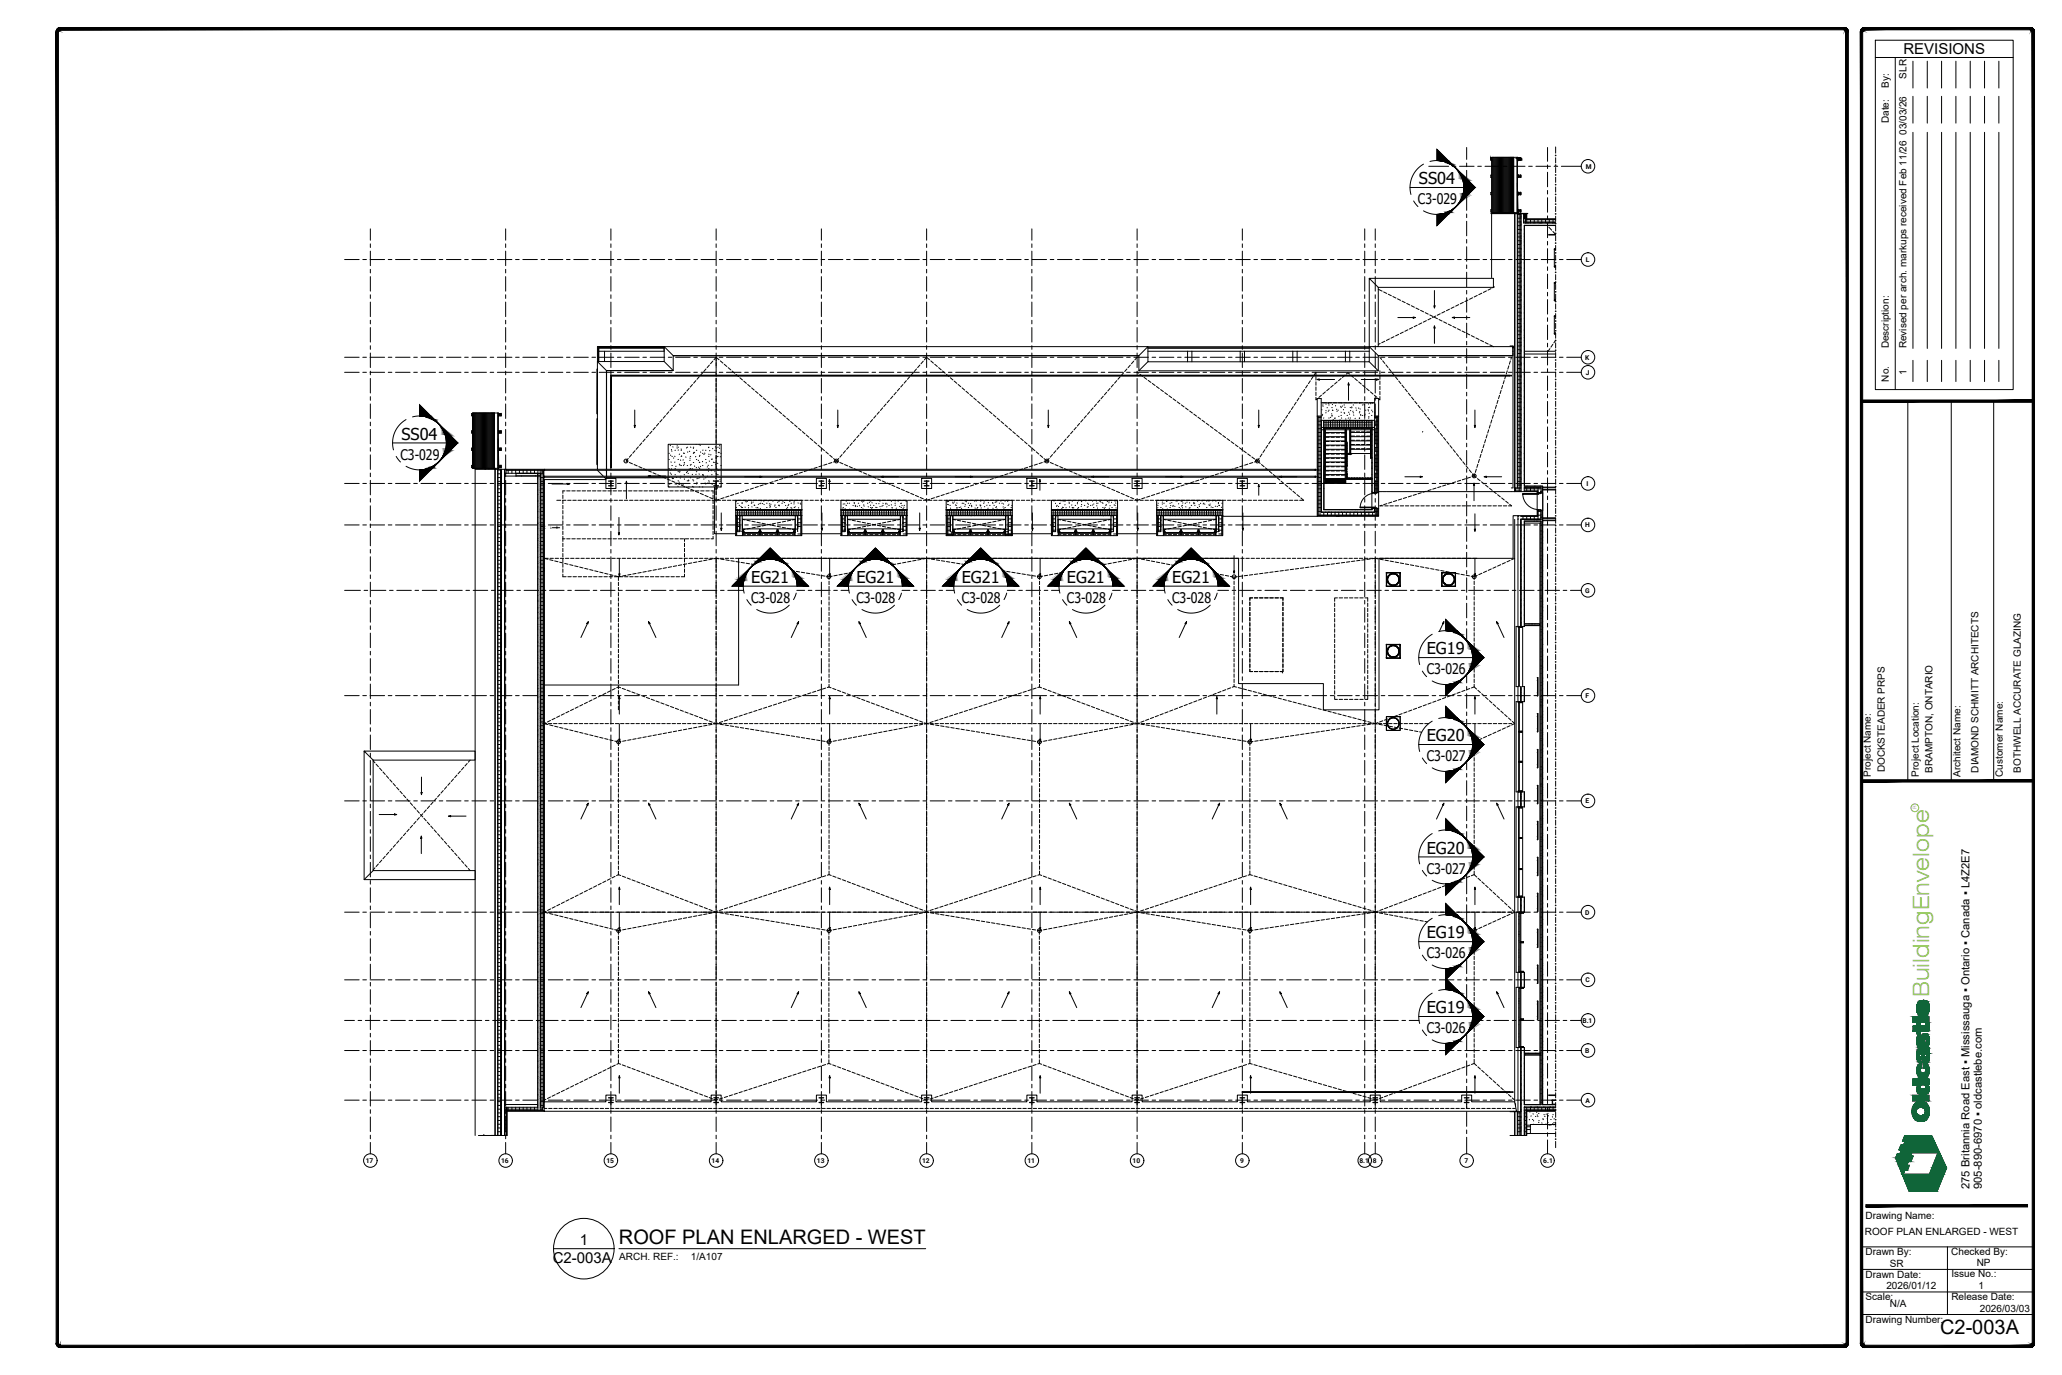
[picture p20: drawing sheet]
<svg xmlns="http://www.w3.org/2000/svg" width="914mm" height="610mm" viewBox="0 0 914 610" stroke-linecap="round" stroke-linejoin="round" font-family="sans-serif">
<defs><g id="words">
<text font-size="10" fill="#88c346" x="855.5" y="442" transform="rotate(-90 855.5 442)">BuildingEnvelope</text>
<g font-size="8.9">
<text x="274.5" y="551.7">ROOF PLAN ENLARGED - WEST</text>
<text x="860.3" y="591.3">C2-003A</text>
</g>
<g font-size="7.2">
<text x="629.2" y="81.6">SS04</text>
<text x="178" y="194.9">SS04</text>
<text x="333.1" y="258.4">EG21</text>
<text x="379.8" y="258.4">EG21</text>
<text x="426.5" y="258.4">EG21</text>
<text x="473.1" y="258.4">EG21</text>
<text x="519.8" y="258.4">EG21</text>
<text x="632.7" y="290">EG19</text>
<text x="632.7" y="328.6">EG20</text>
<text x="632.7" y="378.4">EG20</text>
<text x="632.7" y="416">EG19</text>
<text x="632.7" y="449.2">EG19</text>
</g>
<g font-size="6.7">
<text x="844.1" y="24">REVISIONS</text>
<text x="257.2" y="551.9">1</text>
<text x="245.1" y="559.8">C2-003A</text>
</g>
<g font-size="6.5">
<text x="628.8" y="90.6">C3-029</text>
<text x="177.6" y="203.8">C3-029</text>
<text x="333.1" y="267.3">C3-028</text>
<text x="379.8" y="267.3">C3-028</text>
<text x="426.5" y="267.3">C3-028</text>
<text x="473.1" y="267.3">C3-028</text>
<text x="519.8" y="267.3">C3-028</text>
<text x="632.7" y="299">C3-026</text>
<text x="632.7" y="337.5">C3-027</text>
<text x="632.7" y="387.4">C3-027</text>
<text x="632.7" y="424.9">C3-026</text>
<text x="632.7" y="458.1">C3-026</text>
</g>
<g font-size="5">
<text x="873.4" y="527.2" transform="rotate(-90 873.4 527.2)">275 Britannia Road East ▪ Mississauga ▪ Ontario ▪ Canada ▪ L4Z2E7</text>
<text x="878.9" y="527.2" transform="rotate(-90 878.9 527.2)">905-890-6970 ▪ oldcastlebe.com</text>
</g>
<g font-size="4.4">
<text x="845.5" y="34.9" transform="rotate(-90 845.5 34.9)">SLR</text>
<text x="837.6" y="39" transform="rotate(-90 837.6 39)">By:</text>
<text x="837.6" y="54.6" transform="rotate(-90 837.6 54.6)">Date:</text>
<text x="845.5" y="59.8" transform="rotate(-90 845.5 59.8)">03/03/26</text>
<text x="837.6" y="154.5" transform="rotate(-90 837.6 154.5)">Description:</text>
<text x="845.5" y="154.5" transform="rotate(-90 845.5 154.5)">Revised per arch. markups received Feb 11/26</text>
<text x="845.5" y="166.3" transform="rotate(-90 845.5 166.3)">1</text>
<text x="837.6" y="169.2" transform="rotate(-90 837.6 169.2)">No.</text>
<text x="829.6" y="344.4" transform="rotate(-90 829.6 344.4)">Project Name:</text>
<text x="835.8" y="342.5" transform="rotate(-90 835.8 342.5)">DOCKSTEADER PRPS</text>
<text x="850.9" y="344.4" transform="rotate(-90 850.9 344.4)">Project Location:</text>
<text x="857" y="342.6" transform="rotate(-90 857 342.6)">BRAMPTON, ONTARIO</text>
<text x="869.4" y="344.4" transform="rotate(-90 869.4 344.4)">Architect Name:</text>
<text x="877.4" y="342.6" transform="rotate(-90 877.4 342.6)">DIAMOND SCHMITT ARCHITECTS</text>
<text x="888.2" y="344.4" transform="rotate(-90 888.2 344.4)">Customer Name:</text>
<text x="896.2" y="342.6" transform="rotate(-90 896.2 342.6)">BOTHWELL ACCURATE GLAZING</text>
<text x="827.3" y="540.6">Drawing Name:</text>
<text x="827" y="547.4">ROOF PLAN ENLARGED - WEST</text>
<text x="827.3" y="556.4">Drawn By:</text>
<text x="865.3" y="556.5">Checked By:</text>
<text x="274.6" y="558.7">ARCH. REF.:</text>
<text x="306.4" y="558.7">1/A107</text>
<text x="838" y="561.5">SR</text>
<text x="876.6" y="561.1">NP</text>
<text x="827.3" y="566.4">Drawn Date:</text>
<text x="865.4" y="566.3">Issue No.:</text>
<text x="836.5" y="571.5">2026/01/12</text>
<text x="877.3" y="571.3">1</text>
<text x="827.3" y="576.3">Scale:</text>
<text x="838.1" y="579.6">N/A</text>
<text x="865.4" y="576.4">Release Date:</text>
<text x="878" y="581.5">2026/03/03</text>
<text x="827.3" y="586.7">Drawing Number:</text>
</g>
<g font-size="3">
<text x="703.2" y="74.8">M</text>
<text x="703.2" y="116.1">L</text>
<text x="703" y="159.5">K</text>
<text x="703.3" y="166.1">J</text>
<text x="703.5" y="215.4">I</text>
<text x="702.9" y="233.8">H</text>
<text x="703" y="262.8">G</text>
<text x="703.2" y="309.5">F</text>
<text x="703.2" y="356.1">E</text>
<text x="703" y="405.5">D</text>
<text x="703.1" y="435.5">C</text>
<text x="701.7" y="453.5">B.1</text>
<text x="703" y="466.8">B</text>
<text x="703.2" y="488.8">A</text>
<text x="162.2" y="515.6">17</text>
<text x="222.2" y="515.6">16</text>
<text x="268.9" y="515.6">15</text>
<text x="315.6" y="515.6">14</text>
<text x="362.2" y="515.6">13</text>
<text x="408.9" y="515.6">12</text>
<text x="455.6" y="515.6">11</text>
<text x="502.3" y="515.6">10</text>
<text x="549.9" y="515.6">9</text>
<text x="602.9" y="515.6">8.1</text>
<text x="608.8" y="515.6">8</text>
<text x="649.4" y="515.6">7</text>
<text x="684.4" y="515.6">6.1</text>
</g>
<text font-size="2.1" fill="#88c346" x="849.8" y="358.8" transform="rotate(-90 849.8 358.8)">R</text>
</g></defs>
<!-- layer: _OBE_text -->
<g fill="none" stroke="#000" stroke-width=".44">
<path d="M831.6 17.8h61.2v154.9h-61.2zM831.6 25.5h61.2M840.5 25.5v147.2M848.3 27.1v11.9M854.7 27.1v11.9M861 27.1v11.9M867.4 27.1v11.9M873.7 27.1v11.9M880.1 27.1v11.9M886.4 27.1v11.9M848.3 42.7v11.9M848.3 58.7v95.8"/>
<path d="M854.7 42.7v11.9M854.7 58.7v95.8M861 42.7v11.9M861 58.7v95.8M867.4 42.7v11.9M867.4 58.7v95.8M873.7 42.7v11.9M873.7 58.7v95.8M880.1 42.7v11.9M880.1 58.7v95.8M886.4 42.7v11.9M886.4 58.7v95.8"/>
<path d="M848.3 159.7v9.5M854.7 159.7v9.5M861 159.7v9.5M867.4 159.7v9.5M873.7 159.7v9.5M880.1 159.7v9.5M886.4 159.7v9.5M846 177.8v168.4M865.3 177.8v168.4M884.1 177.8v168.4M245.5 553.6h26.8M274.5 553.6h136"/>
<path d="M825.5 552.8h76.2M863.6 552.8v30M825.5 562.8h76.2M825.5 572.8h76.2M825.5 582.8h76.2"/>
<circle cx="258.9" cy="553.6" r="13.4"/>
</g>
<!-- layer: _OBE_grids -->
<g fill="none" stroke="#000" stroke-width=".44">
<path d="M631.2 72.8a11.9 11.9 0 0 0-5.5 13.4M637.2 71.2l-3.1 .4M637.2 71.2v-5l16.9 16.9-16.9 16.9v-4.9a12 12 0 0 0 11-7.3M637.2 71.2a12 12 0 0 1 11 7.2M640.3 71.6a11.9 11.9 0 0 1 8.9 11.5h-23.9M645.7 74.7l8.4 8.4-8.4 8.5a12 12 0 0 0 0-16.9zM626.9 89.1l1.9 2.5M645.7 91.6a11.9 11.9 0 0 1-14.4 1.9M648.8 86.2l-1.2 2.9M649.1 81.5v3.2M180.1 186a12 12 0 0 0-5.6 13.5M186 184.4l-3.1 .4"/>
<path d="M186 184.4v-4.9l16.9 16.9-16.9 16.9v-5a11.9 11.9 0 0 0 11-7.2M186 184.4a11.9 11.9 0 0 1 11 7.3M189.1 184.8a11.9 11.9 0 0 1 8.9 11.6h-23.9M194.5 187.9l8.4 8.5-8.4 8.4a12 12 0 0 0 0-16.9zM197.6 199.5l-1.2 2.8M197.9 194.8v3.2M175.7 202.3l1.9 2.5M194.5 204.8a11.9 11.9 0 0 1-14.4 1.9M324.6 259.9l16.9-16.9 16.9 16.9zM333.1 251.4l8.4-8.4 8.5 8.4a12 12 0 0 0-16.9 0zM335.6 249.5a11.9 11.9 0 0 0-5.6 13.5M336.8 248.9a11.9 11.9 0 0 0-7.2 11"/>
<path d="M339.9 248h3.3M341.5 247.9l-3.1 .4M344.6 248.3a11.9 11.9 0 0 1 8.9 11.6 11.9 11.9 0 0 0-7.3-11M379.8 251.4l8.4-8.4 8.5 8.4a12 12 0 0 0-16.9 0zM382.2 249.5a12 12 0 0 0-5.5 13.5M383.5 248.9a11.9 11.9 0 0 0-7.2 11M386.6 248h3.2M388.2 247.9l-3.1 .4M388.2 243l16.9 16.9h-33.8zM391.3 248.3a11.9 11.9 0 0 1 8.9 11.6 12 12 0 0 0-7.3-11M418 259.9l16.9-16.9 16.9 16.9zM426.4 251.4l8.5-8.4 8.4 8.4a12 12 0 0 0-16.9 0z"/>
<path d="M428.9 249.5a12 12 0 0 0-5.6 13.5M430.2 248.9a11.9 11.9 0 0 0-7.3 11M433.3 248h3.2M434.9 247.9l-3.1 .4M438 248.3a11.9 11.9 0 0 1 8.8 11.6 11.9 11.9 0 0 0-7.2-11M464.7 259.9l16.9-16.9 16.9 16.9zM473.1 251.4l8.5-8.4 8.4 8.4a12 12 0 0 0-16.9 0zM475.6 249.5a11.9 11.9 0 0 0-5.6 13.5M476.8 248.9a11.9 11.9 0 0 0-7.2 11M479.9 248h3.3M481.6 247.9l-3.1 .4M484.6 248.3a11.9 11.9 0 0 1 8.9 11.6 11.9 11.9 0 0 0-7.2-11"/>
<path d="M522.2 249.5a12 12 0 0 0-5.5 13.5M523.5 248.9a11.9 11.9 0 0 0-7.2 11M526.6 248h3.2M528.2 247.9l-3.1 .4M528.2 243l16.9 16.9h-33.8zM528.2 243l8.5 8.4a12 12 0 0 0-16.9 0zM531.3 248.3a11.9 11.9 0 0 1 8.9 11.6 12 12 0 0 0-7.3-11M331.2 265.8l1.9 2.5M350 268.3a11.9 11.9 0 0 1-14.4 1.9M353.1 263l-1.2 2.8M377.9 265.8l1.9 2.5M396.7 268.3a11.9 11.9 0 0 1-14.5 1.9"/>
<path d="M399.8 263l-1.2 2.8M424.5 265.8l1.9 2.5M443.3 268.3a11.9 11.9 0 0 1-14.4 1.9M446.4 263l-1.2 2.8M471.2 265.8l1.9 2.5M490 268.3a11.9 11.9 0 0 1-14.4 1.9M493.1 263l-1.2 2.8M517.9 265.8l1.9 2.5M536.7 268.3a11.9 11.9 0 0 1-14.4 1.9M539.8 263l-1.2 2.8M641.1 279.6l-3.1 .4M641.1 279.6v-5l16.9 16.9-16.9 16.9v-4.9a11.9 11.9 0 0 0 11-7.2"/>
<path d="M641.1 279.6a11.9 11.9 0 0 1 11 7.2M630.8 297.5l1.9 2.5M635.1 281.2a11.9 11.9 0 0 0-5.5 13.4M644.2 280a11.9 11.9 0 0 1 8.8 11.5h-23.9M649.5 300a11.9 11.9 0 0 1-14.4 1.9M649.5 283.1l8.5 8.4-8.5 8.5a12 12 0 0 0 0-16.9zM652.6 294.6l-1.2 2.9M652.9 289.9v3.3M635.1 319.7a11.9 11.9 0 0 0-5.5 13.5M641.1 318.1l-3.1 .4M641.1 318.1v-4.9l16.9 16.9-16.9 16.9v-5a11.9 11.9 0 0 0 11-7.2M641.1 318.1a11.9 11.9 0 0 1 11 7.3"/>
<path d="M644.2 318.5a11.9 11.9 0 0 1 8.8 11.6h-23.9M630.8 336.1l1.9 2.4M649.5 338.5a11.9 11.9 0 0 1-14.4 1.9M649.5 321.6l8.5 8.5-8.5 8.4a12 12 0 0 0 0-16.9zM652.6 333.2l-1.2 2.8M652.9 328.5v3.2M635.1 369.6a12 12 0 0 0-5.5 13.4M641.1 368l-3.1 .4M641.1 368v-5l16.9 16.9-16.9 16.9v-4.9a11.9 11.9 0 0 0 11-7.3M641.1 368a11.9 11.9 0 0 1 11 7.2M644.2 368.4a11.9 11.9 0 0 1 8.8 11.5h-23.9M649.5 371.5l8.5 8.4-8.5 8.5a12 12 0 0 0 0-16.9z"/>
<path d="M652.9 378.3v3.2M630.8 385.9l1.9 2.5M649.5 388.4a11.9 11.9 0 0 1-14.4 1.9M652.6 383l-1.2 2.9M635.1 407.1a11.9 11.9 0 0 0-5.5 13.5M641.1 405.5l-3.1 .4M641.1 405.5v-4.9l16.9 16.9-16.9 16.9v-5a11.9 11.9 0 0 0 11-7.2M641.1 405.5a11.9 11.9 0 0 1 11 7.3M644.2 405.9a11.9 11.9 0 0 1 8.8 11.6h-23.9M649.5 409l8.5 8.5-8.5 8.4a12 12 0 0 0 0-16.9zM652.9 415.9v3.2M630.8 423.5l1.9 2.4"/>
<path d="M641.1 438.7l-3.1 .4M641.1 438.7v-4.9l16.9 16.9-16.9 16.9v-5a11.9 11.9 0 0 0 11-7.2M641.1 438.7a11.9 11.9 0 0 1 11 7.2M644.2 439.1a11.9 11.9 0 0 1 8.8 11.6h-23.9M649.5 425.9a11.9 11.9 0 0 1-14.4 1.9M652.6 420.6l-1.2 2.8M630.8 456.6l1.9 2.5M635.1 440.3a12 12 0 0 0-5.5 13.5M649.5 459.1a11.9 11.9 0 0 1-14.4 1.9M649.5 442.2l8.5 8.5-8.5 8.4a12 12 0 0 0 0-16.9zM652.6 453.7l-1.2 2.9M652.9 449.1v3.2"/>
</g>
<g fill="#000" stroke="#000" stroke-width=".44">
<path d="M637.2 66.2l5 5h-5zM637.7 95.1h4.5zM186 179.5l5 4.9h-5zM186.5 208.3h4.5zM341.5 243l5 4.9h-9.9zM388.2 243l5 4.9h-9.9zM434.9 243l4.9 4.9h-9.9zM481.6 243l4.9 4.9h-9.9zM528.2 243l5 4.9h-9.9zM641.1 274.6l4.9 5h-4.9zM641.1 313.2l4.9 4.9h-4.9zM641.6 303.5h4.5z"/>
<path d="M641.6 342h4.5zM641.1 363l4.9 5h-4.9zM641.6 391.8h4.5zM641.1 400.6l4.9 4.9h-4.9zM641.1 433.8l4.9 4.9h-4.9zM641.6 429.4h4.5zM641.6 462.6h4.5z"/>
<path d="M637.2 71.2h5zM637.2 71.2h5z"/>
<path d="M637.7 71.2h4.5zM637.7 71.2h4.5z"/>
<path d="M638.2 71.2l4.1 .1zM638.2 71.2l4.1 .1z"/>
<path d="M638.7 71.3h3.6zM638.7 71.3h3.6z"/>
<path d="M639.2 71.3l3.2 .1zM639.2 71.3l3.2 .1z"/>
<path d="M639.7 71.4l2.9 .1zM639.7 71.4l2.9 .1z"/>
<path d="M640.2 71.5l2.5 .2zM640.2 71.5l2.5 .2z"/>
<path d="M640.7 71.7l2.1 .1zM640.7 71.7l2.1 .1z"/>
<path d="M641.2 71.8l1.8 .2zM641.2 71.8l1.8 .2z"/>
<path d="M641.6 72l1.6 .2zM641.6 72l1.6 .2z"/>
<path d="M642.1 72.2l1.3 .2zM642.1 72.2l1.3 .2z"/>
<path d="M642.5 72.4l1.2 .2zM642.5 72.4l1.2 .2z"/>
<path d="M643 72.6l.9 .3zM643 72.6l.9 .3z"/>
<path d="M643.4 72.9l.8 .3zM643.4 72.9l.8 .3z"/>
<path d="M643.8 73.2l.7 .3zM643.8 73.2l.7 .3z"/>
<path d="M644.2 73.5l.6 .3zM644.2 73.5l.6 .3z"/>
<path d="M644.6 73.8l.5 .3zM644.6 73.8l.5 .3z"/>
<path d="M645 74.1l.4 .3zM645 74.1l.4 .3z"/>
<path d="M645.4 74.4l.4 .4zM645.4 74.4l.4 .4z"/>
<path d="M645.8 74.8l.3 .3zM645.8 74.8l.3 .3z"/>
<path d="M646.1 75.1l.4 .4zM646.1 75.1l.4 .4z"/>
<path d="M646.4 75.5l.5 .4zM646.4 75.5l.5 .4z"/>
<path d="M646.7 75.9l.6 .4zM646.7 75.9l.6 .4z"/>
<path d="M647 76.3l.7 .4zM647 76.3l.7 .4z"/>
<path d="M647.3 76.7l.8 .4zM647.3 76.7l.8 .4h-.5z"/>
<path d="M647.6 77.1l1 .5-.5-.5zM647.6 77.1l1 .5h-.8z"/>
<path d="M647.8 77.6l1.2 .4-.4-.4zM647.8 77.6l1.2 .4h-1z"/>
<path d="M648 78l1.5 .5-.5-.5zM648 78l1.5 .5h-1.3z"/>
<path d="M648.2 78.5l1.8 .5-.5-.5zM648.2 78.5l1.8 .5h-1.6z"/>
<path d="M648.4 79l2 .4-.4-.4zM648.4 79l2 .4h-1.8z"/>
<path d="M648.6 79.4l2.3 .5-.5-.5zM648.6 79.4l2.3 .5h-2.2z"/>
<path d="M648.7 79.9l2.7 .5-.5-.5zM648.7 79.9l2.7 .5h-2.5z"/>
<path d="M637.2 95.1h5zM637.2 95.1h5l-5 4.9z"/>
<path d="M638.2 95h4zM637.7 95.1h4.5z"/>
<path d="M638.7 95h3.6zM638.2 95h4z"/>
<path d="M639.2 94.9h3.1zM638.7 95h3.6z"/>
<path d="M639.7 94.8h2.7zM639.2 94.9h3.1z"/>
<path d="M640.2 94.7h2.4zM639.7 94.8h2.7z"/>
<path d="M640.7 94.6h2zM640.2 94.7h2.4z"/>
<path d="M641.2 94.4h1.6zM640.7 94.6h2z"/>
<path d="M641.6 94.2h1.4zM641.2 94.4h1.6z"/>
<path d="M642.1 94h1.1zM641.6 94.2h1.4z"/>
<path d="M642.5 93.8h.9zM642.1 94h1.1z"/>
<path d="M643 93.6l.4 .2 .3-.2zM642.5 93.8l.5-.2 .4 .2z"/>
<path d="M643.4 93.3l.3 .3 .2-.3zM643 93.6l.4-.3 .3 .3z"/>
<path d="M643.8 93.1l.1 .2 .3-.2zM643.4 93.3l.4-.2 .1 .2z"/>
<path d="M644.2 92.8v.3zM643.8 93.1l.4-.3z"/>
<path d="M644.6 92.5l-.1 .3zM644.2 92.8l.4-.3z"/>
<path d="M645 92.2l-.2 .3zM644.6 92.5l.4-.3z"/>
<path d="M645.4 91.8l.4-.3zM645.4 91.8l.4-.3z"/>
<path d="M645.4 91.8l-.3 .4zM645 92.2l.4-.4z"/>
<path d="M646.1 91.1l-.3 .4zM646.1 91.1l-.3 .4z"/>
<path d="M646.4 90.7l-.3 .4zM646.4 90.7l-.3 .4z"/>
<path d="M646.7 90.3l-.2 .4zM646.7 90.3l-.3 .4z"/>
<path d="M647 89.9l-.1 .4 .4-.4zM647 89.9l-.3 .4z"/>
<path d="M647.3 89.5v.4l.4-.4zM647.3 89.5v.4h-.3z"/>
<path d="M647.6 89.1l.1 .4 .4-.4zM647.6 89.1l.1 .4h-.4z"/>
<path d="M647.8 88.7l.3 .4 .5-.4zM647.8 88.7l.3 .4h-.5z"/>
<path d="M648 88.2l.6 .5 .4-.5zM648 88.2l.6 .5h-.8z"/>
<path d="M648.2 87.8l.8 .4 .5-.4zM648.2 87.8l.8 .4h-1z"/>
<path d="M648.4 87.3l1.1 .5 .5-.5zM648.4 87.3l1.1 .5h-1.3z"/>
<path d="M648.6 86.8l1.4 .5 .4-.5zM648.6 86.8l1.4 .5h-1.6z"/>
<path d="M648.7 86.3l1.7 .5 .5-.5zM648.7 86.3l1.7 .5h-1.8z"/>
<path d="M648.9 80.4l3 .5-.5-.5zM648.9 80.4l3 .5h-2.9z"/>
<path d="M648.9 85.8l2 .5 .5-.5zM648.9 85.8l2 .5h-2.2z"/>
<path d="M649 80.9l3.4 .5-.5-.5zM649 80.9l3.4 .5h-3.4z"/>
<path d="M649 85.4l2.4 .4 .5-.4zM649 85.4l2.4 .4h-2.5z"/>
<path d="M649 81.4l3.9 .5-.5-.5zM649 81.4l3.9 .5h-3.8z"/>
<path d="M649 84.9l2.9 .5 .5-.5zM649 84.9l2.9 .5h-2.9z"/>
<path d="M649.1 81.9l4.3 .5-.5-.5zM649.1 81.9l4.3 .5h-4.3z"/>
<path d="M649.1 84.4l3.3 .5 .5-.5zM649.1 84.4l3.3 .5h-3.4z"/>
<path d="M649.1 82.4l4.8 .5-.5-.5zM649.1 82.4l4.8 .5h-4.7z"/>
<path d="M649.1 83.9l3.8 .5 .5-.5zM649.1 83.9l3.8 .5h-3.8z"/>
<path d="M649.2 82.9l4.9 .2-.2-.2zM649.2 82.9l4.9 .2h-4.9z"/>
<path d="M649.2 83.4l4.2 .5 .5-.5zM649.2 83.4l4.2 .5h-4.3z"/>
<path d="M649.2 83.1l4.7 .3 .2-.3zM649.2 83.1l4.7 .3h-4.7z"/>
<path d="M186 184.4h5zM186 184.4h5z"/>
<path d="M186.5 184.4l4.5 .1zM186.5 184.4l4.5 .1z"/>
<path d="M187 184.5h4.1zM187 184.5h4.1z"/>
<path d="M187.5 184.5l3.7 .1zM187.5 184.5l3.7 .1z"/>
<path d="M188 184.6l3.2 .1zM188 184.6l3.2 .1z"/>
<path d="M188.5 184.7l2.9 .1zM188.5 184.7l2.9 .1z"/>
<path d="M189 184.8l2.5 .1zM189 184.8l2.5 .1z"/>
<path d="M189.5 184.9l2.1 .2zM189.5 184.9l2.1 .2z"/>
<path d="M190 185.1l1.8 .2zM190 185.1l1.8 .2z"/>
<path d="M190.4 185.3l1.6 .2zM190.4 185.3l1.6 .2z"/>
<path d="M190.9 185.5l1.3 .2zM190.9 185.5l1.3 .2z"/>
<path d="M191.3 185.7l1.2 .2zM191.3 185.7l1.2 .2z"/>
<path d="M191.8 185.9l.9 .3zM191.8 185.9l.9 .3z"/>
<path d="M192.2 186.2l.8 .2zM192.2 186.2l.8 .2z"/>
<path d="M192.6 186.4l.7 .3zM192.6 186.4l.7 .3z"/>
<path d="M193.1 186.7l.5 .3zM193.1 186.7l.5 .3z"/>
<path d="M193.5 187l.4 .3zM193.5 187l.4 .3z"/>
<path d="M193.8 187.3l.4 .4zM193.8 187.3l.4 .4z"/>
<path d="M194.2 187.7l.4 .3zM194.2 187.7l.4 .3z"/>
<path d="M194.6 188l.3 .4zM194.6 188l.3 .4z"/>
<path d="M194.9 188.4l.4 .4zM194.9 188.4l.4 .4z"/>
<path d="M195.2 188.8l.5 .4zM195.2 188.8l.5 .4z"/>
<path d="M195.6 189.2l.5 .4zM195.6 189.2l.5 .4z"/>
<path d="M195.8 189.6l.7 .4zM195.8 189.6l.7 .4z"/>
<path d="M196.1 190l.9 .4zM196.1 190l.9 .4h-.6z"/>
<path d="M196.4 190.4l1 .4-.4-.4zM196.4 190.4l1 .4h-.8z"/>
<path d="M196.6 190.8l1.2 .5-.4-.5zM196.6 190.8l1.2 .5h-1z"/>
<path d="M196.8 191.3l1.5 .4-.5-.4zM196.8 191.3l1.5 .4h-1.2z"/>
<path d="M197.1 191.7l1.7 .5-.5-.5zM197.1 191.7l1.7 .5h-1.6z"/>
<path d="M197.2 192.2l2 .5-.4-.5zM197.2 192.2l2 .5h-1.8z"/>
<path d="M197.4 192.7l2.3 .5-.5-.5zM197.4 192.7l2.3 .5h-2.2z"/>
<path d="M197.5 193.2l2.7 .4-.5-.4zM197.5 193.2l2.7 .4h-2.5z"/>
<path d="M197.5 199.6l1.7 .5 .5-.5zM197.5 199.6l1.7 .5h-1.8z"/>
<path d="M197.7 193.6l3 .5-.5-.5zM197.7 193.6l3 .5h-2.9z"/>
<path d="M197.7 199.1l2 .5 .5-.5zM197.7 199.1l2 .5h-2.2z"/>
<path d="M197.8 194.1l3.4 .5-.5-.5zM197.8 194.1l3.4 .5h-3.3z"/>
<path d="M197.8 198.6l2.4 .5 .5-.5zM197.8 198.6l2.4 .5h-2.5z"/>
<path d="M197.9 194.6l3.8 .5-.5-.5zM197.9 194.6l3.8 .5h-3.8z"/>
<path d="M197.9 198.1l2.8 .5 .5-.5zM197.9 198.1l2.8 .5h-2.9z"/>
<path d="M197.9 195.1l4.3 .5-.5-.5zM197.9 195.1l4.3 .5h-4.2z"/>
<path d="M197.9 197.6l3.3 .5 .5-.5zM197.9 197.6l3.3 .5h-3.3z"/>
<path d="M198 195.6l4.7 .5-.5-.5zM198 195.6l4.7 .5h-4.7z"/>
<path d="M198 197.1l3.7 .5 .5-.5zM198 197.1l3.7 .5h-3.8z"/>
<path d="M198 196.1l4.9 .3-.2-.3zM198 196.1l4.9 .3h-4.9z"/>
<path d="M198 196.6l4.2 .5 .5-.5zM198 196.6l4.2 .5h-4.2z"/>
<path d="M198 196.4l4.7 .2 .2-.2zM198 196.4l4.7 .2h-4.7z"/>
<path d="M186 208.3h5zM186 208.3h5l-5 5z"/>
<path d="M187 208.3h4zM186.5 208.3h4.5z"/>
<path d="M187.5 208.2h3.6zM187 208.3h4z"/>
<path d="M188 208.2h3.2zM187.5 208.2h3.6z"/>
<path d="M188.5 208.1h2.7zM188 208.2h3.2z"/>
<path d="M189 207.9h2.4zM188.5 208.1h2.7z"/>
<path d="M189.5 207.8h2zM189 207.9h2.4z"/>
<path d="M190 207.7h1.6zM189.5 207.8h2z"/>
<path d="M190.4 207.5h1.4zM190 207.7h1.6z"/>
<path d="M190.9 207.3h1.1zM190.4 207.5h1.4z"/>
<path d="M191.3 207.1h.9zM190.9 207.3h1.1z"/>
<path d="M191.8 206.8l.4 .3 .3-.3zM191.3 207.1l.5-.3 .4 .3z"/>
<path d="M192.2 206.6l.3 .2 .2-.2zM191.8 206.8l.4-.2 .3 .2z"/>
<path d="M192.6 206.3l.1 .3 .3-.3zM192.2 206.6l.4-.3 .1 .3z"/>
<path d="M193.1 206l-.1 .3zM192.6 206.3l.5-.3z"/>
<path d="M193.5 205.7l-.2 .3zM193.1 206l.4-.3z"/>
<path d="M193.8 205.4l-.2 .3zM193.5 205.7l.3-.3z"/>
<path d="M194.2 205.1l.4-.4zM194.2 205.1l.4-.4z"/>
<path d="M194.2 205.1l-.3 .3zM193.8 205.4l.4-.3z"/>
<path d="M194.9 204.4l-.3 .3zM194.9 204.4l-.3 .3z"/>
<path d="M195.2 204l-.3 .4zM195.2 204l-.3 .4z"/>
<path d="M195.6 203.6l-.3 .4zM195.6 203.6l-.4 .4z"/>
<path d="M195.8 203.2l-.1 .4 .4-.4zM195.8 203.2l-.2 .4z"/>
<path d="M196.1 202.8v.4l.4-.4zM196.1 202.8l-.3 .4z"/>
<path d="M196.4 202.3l.1 .5 .5-.5zM196.4 202.3l.1 .5h-.4z"/>
<path d="M196.6 201.9l.4 .4 .4-.4zM196.6 201.9l.4 .4h-.6z"/>
<path d="M196.8 201.5l.6 .4 .4-.4zM196.8 201.5l.6 .4h-.8z"/>
<path d="M197.1 201l.7 .5 .5-.5zM197.1 201l.7 .5h-1z"/>
<path d="M197.2 200.5l1.1 .5 .5-.5zM197.2 200.5l1.1 .5h-1.2z"/>
<path d="M197.4 200.1l1.4 .4 .4-.4zM197.4 200.1l1.4 .4h-1.6z"/>
<path d="M325.1 259.4l4.5 .5v-.5zM325.1 259.4l4.5 .5h-5z"/>
<path d="M325.6 258.9l4 .5v-.5zM325.6 258.9l4 .5h-4.5z"/>
<path d="M326.1 258.4l3.5 .5 .1-.5zM326.1 258.4l3.5 .5h-4z"/>
<path d="M326.6 257.9l3.1 .5 .1-.5zM326.6 257.9l3.1 .5h-3.6z"/>
<path d="M327.1 257.4l2.7 .5 .1-.5zM327.1 257.4l2.7 .5h-3.2z"/>
<path d="M327.6 256.9l2.3 .5 .1-.5zM327.6 256.9l2.3 .5h-2.8z"/>
<path d="M328.1 256.4l1.9 .5 .1-.5zM328.1 256.4l1.9 .5h-2.4z"/>
<path d="M328.6 255.9l1.5 .5 .2-.5zM328.6 255.9l1.5 .5h-2z"/>
<path d="M329 255.5l1.3 .4 .1-.4zM328.6 255.9l.4-.4 1.3 .4z"/>
<path d="M329.5 255l.9 .5 .2-.5zM329.5 255l.9 .5h-1.4z"/>
<path d="M330 254.6l.6 .4 .2-.4zM330 254.6l.6 .4h-1.1z"/>
<path d="M330.4 254.1l.4 .5 .3-.5zM330.4 254.1l.4 .5h-.8z"/>
<path d="M330.8 253.7l.3 .4 .2-.4zM330.8 253.7l.3 .4h-.7z"/>
<path d="M331.3 253.3v.4l.3-.4zM331.3 253.3v.4h-.5z"/>
<path d="M331.7 252.8l-.1 .5zM331.7 252.8l-.1 .5h-.3z"/>
<path d="M332.1 252.4l-.2 .4zM332.1 252.4l-.4 .4z"/>
<path d="M332.5 252.1l-.3 .3zM332.5 252.1l-.4 .3z"/>
<path d="M333.2 251.3l-.4 .4zM333.2 251.3l-.4 .4z"/>
<path d="M332.8 251.7l-.3 .4zM332.8 251.7l-.3 .4z"/>
<path d="M333.2 251.3l.3-.3zM333.2 251.3l.3-.3z"/>
<path d="M333.9 250.7l-.4 .3zM333.9 250.7l-.4 .3z"/>
<path d="M334.2 250.3l-.3 .4zM334.2 250.3l-.3 .4z"/>
<path d="M334.5 250.1l-.2 .2 .4-.2zM334.5 250.1l-.3 .2z"/>
<path d="M334.7 249.8v.3l.4-.3zM334.7 249.8l-.2 .3z"/>
<path d="M335 249.5l.1 .3 .5-.3zM335 249.5l.1 .3h-.4z"/>
<path d="M335.2 249.3l.4 .2 .4-.2zM335 249.5l.2-.2 .4 .2z"/>
<path d="M335.5 249.1l.5 .2 .5-.2zM335.5 249.1l.5 .2h-.8z"/>
<path d="M335.7 248.9h1.2zM335.7 248.9l.8 .2h-1z"/>
<path d="M335.8 248.7h1.6zM335.8 248.7l1.1 .2h-1.2z"/>
<path d="M336 248.5h1.9zM336 248.5l1.4 .2h-1.6z"/>
<path d="M336.2 248.4h2.1zM336.2 248.4l1.7 .1z"/>
<path d="M336.3 248.2h2.5zM336.3 248.2l2 .2z"/>
<path d="M336.4 248.1h2.9zM336.3 248.2h2.5z"/>
<path d="M336.5 248h3.3zM336.5 248l2.8 .1z"/>
<path d="M336.5 248h3.8zM336.5 248h3.3z"/>
<path d="M336.6 247.9h4.2zM336.6 247.9l3.7 .1z"/>
<path d="M336.6 247.9h4.7zM336.6 247.9h4.2z"/>
<path d="M341.8 247.9h4.7zM341.8 247.9h4.7z"/>
<path d="M342.3 247.9l4.3 .1zM342.3 247.9l4.3 .1z"/>
<path d="M342.8 248h3.8zM342.8 248h3.8z"/>
<path d="M343.3 248l3.4 .1zM343.3 248l3.4 .1z"/>
<path d="M343.8 248.1l3 .1zM343.8 248.1l3 .1z"/>
<path d="M344.3 248.2l2.6 .2zM344.3 248.2l2.6 .2z"/>
<path d="M344.8 248.4l2.3 .1zM344.8 248.4l2.3 .1z"/>
<path d="M345.2 248.5l2 .2zM345.2 248.5l2 .2z"/>
<path d="M345.7 248.7l1.7 .2zM345.7 248.7l1.7 .2z"/>
<path d="M346.2 248.9l1.4 .2zM346.2 248.9l1.4 .2z"/>
<path d="M346.6 249.1l1.3 .2zM346.6 249.1l1.3 .2z"/>
<path d="M347.1 249.3l1 .2zM347.1 249.3l1 .2z"/>
<path d="M347.5 249.5l.9 .3zM347.5 249.5l.9 .3z"/>
<path d="M347.9 249.8l.7 .3zM347.9 249.8l.7 .3z"/>
<path d="M348.4 250.1l.5 .2zM348.4 250.1l.5 .2z"/>
<path d="M348.8 250.3l.4 .4zM348.8 250.3l.4 .4z"/>
<path d="M349.2 250.7l.4 .3zM349.2 250.7l.4 .3z"/>
<path d="M349.5 251l.4 .3zM349.5 251l.4 .3z"/>
<path d="M349.9 251.3l.4 .4zM349.9 251.3l.4 .4z"/>
<path d="M350.3 251.7l.3 .4zM350.3 251.7l.3 .4z"/>
<path d="M350.6 252.1l.4 .3zM350.6 252.1l.4 .3z"/>
<path d="M350.9 252.4l.5 .4zM350.9 252.4l.5 .4z"/>
<path d="M351.2 252.8l.6 .5zM351.2 252.8l.6 .5z"/>
<path d="M351.5 253.3l.8 .4zM351.5 253.3l.8 .4h-.5z"/>
<path d="M351.8 253.7l.9 .4zM351.8 253.7l.9 .4h-.7z"/>
<path d="M352 254.1l1.1 .5-.4-.5zM352 254.1l1.1 .5h-.8z"/>
<path d="M352.3 254.6l1.3 .4-.5-.4zM352.3 254.6l1.3 .4h-1.1z"/>
<path d="M352.5 255l1.5 .5-.4-.5zM352.5 255l1.5 .5h-1.3z"/>
<path d="M352.7 255.5l1.8 .4-.5-.4zM352.7 255.5l1.8 .4h-1.7z"/>
<path d="M352.8 255.9l2.2 .5-.5-.5zM352.8 255.9l2.2 .5h-2z"/>
<path d="M353 256.4l2.5 .5-.5-.5zM353 256.4l2.5 .5h-2.4z"/>
<path d="M353.1 256.9l2.9 .5-.5-.5zM353.1 256.9l2.9 .5h-2.8z"/>
<path d="M353.2 257.4l3.3 .5-.5-.5zM353.2 257.4l3.3 .5h-3.2z"/>
<path d="M353.3 257.9l3.6 .5-.4-.5zM353.3 257.9l3.6 .5h-3.5z"/>
<path d="M353.4 258.4l4 .5-.5-.5zM353.4 258.4l4 .5h-3.9z"/>
<path d="M353.5 258.9l4.4 .5-.5-.5zM353.5 258.9l4.4 .5h-4.4z"/>
<path d="M353.5 259.4l4.9 .5-.5-.5zM353.5 259.4l4.9 .5h-4.9z"/>
<path d="M371.8 259.4l4.5 .5v-.5zM371.8 259.4l4.5 .5h-5z"/>
<path d="M372.3 258.9l4 .5v-.5zM371.8 259.4l.5-.5 4 .5z"/>
<path d="M372.8 258.4l3.5 .5 .1-.5zM372.8 258.4l3.5 .5h-4z"/>
<path d="M373.3 257.9l3.1 .5v-.5zM373.3 257.9l3.1 .5h-3.6z"/>
<path d="M373.8 257.4l2.6 .5 .1-.5zM373.8 257.4l2.6 .5h-3.1z"/>
<path d="M374.3 256.9l2.2 .5 .1-.5zM374.3 256.9l2.2 .5h-2.7z"/>
<path d="M374.8 256.4l1.8 .5 .2-.5zM374.8 256.4l1.8 .5h-2.3z"/>
<path d="M375.2 255.9l1.6 .5 .1-.5zM375.2 255.9l1.6 .5h-2z"/>
<path d="M375.7 255.5l1.2 .4 .2-.4zM375.2 255.9l.5-.4 1.2 .4z"/>
<path d="M376.2 255l.9 .5 .2-.5zM376.2 255l.9 .5h-1.4z"/>
<path d="M376.6 254.6l.7 .4 .2-.4zM376.2 255l.4-.4 .7 .4z"/>
<path d="M377.1 254.1l.4 .5 .2-.5zM377.1 254.1l.4 .5h-.9z"/>
<path d="M377.5 253.7l.2 .4 .3-.4zM377.5 253.7l.2 .4h-.6z"/>
<path d="M377.9 253.3l.1 .4 .3-.4zM377.9 253.3l.1 .4h-.5z"/>
<path d="M378.3 252.8v.5zM378.3 252.8v.5h-.4z"/>
<path d="M378.7 252.4l-.2 .4zM378.7 252.4l-.4 .4z"/>
<path d="M379.1 252.1l-.2 .3zM379.1 252.1l-.4 .3z"/>
<path d="M379.9 251.3l-.4 .4zM379.9 251.3l-.4 .4z"/>
<path d="M379.5 251.7l-.3 .4zM379.1 252.1l.4-.4z"/>
<path d="M379.9 251.3l.3-.3zM379.9 251.3l.3-.3z"/>
<path d="M380.5 250.7l-.3 .3zM380.5 250.7l-.3 .3z"/>
<path d="M380.8 250.3l-.2 .4zM380.8 250.3l-.3 .4z"/>
<path d="M381.1 250.1l-.1 .2 .4-.2zM381.1 250.1l-.3 .2z"/>
<path d="M381.4 249.8v.3l.4-.3zM381.4 249.8l-.3 .3z"/>
<path d="M381.7 249.5l.1 .3 .4-.3zM381.7 249.5l.1 .3h-.4z"/>
<path d="M381.9 249.3l.3 .2 .5-.2zM381.7 249.5l.2-.2 .3 .2z"/>
<path d="M382.1 249.1l.6 .2 .4-.2zM382.1 249.1l.6 .2h-.8z"/>
<path d="M382.3 248.9h1.3zM382.3 248.9l.8 .2h-1z"/>
<path d="M382.5 248.7h1.5zM382.5 248.7l1.1 .2h-1.3z"/>
<path d="M382.7 248.5h1.8zM382.7 248.5l1.3 .2h-1.5z"/>
<path d="M382.8 248.4h2.2zM382.7 248.5h1.8z"/>
<path d="M382.9 248.2h2.6zM382.9 248.2l2.1 .2z"/>
<path d="M383.1 248.1h2.9zM382.9 248.2h2.6z"/>
<path d="M383.1 248h3.4zM383.1 248l2.9 .1z"/>
<path d="M383.2 248h3.8zM383.2 248h3.3z"/>
<path d="M383.2 247.9h4.3zM383.2 247.9l3.8 .1z"/>
<path d="M383.3 247.9h4.7zM383.3 247.9h4.2z"/>
<path d="M388.5 247.9h4.7zM388.5 247.9h4.7z"/>
<path d="M389 247.9l4.2 .1zM389 247.9l4.2 .1z"/>
<path d="M389.5 248h3.8zM389.5 248h3.8z"/>
<path d="M390 248l3.4 .1zM390 248l3.4 .1z"/>
<path d="M390.5 248.1l3 .1zM390.5 248.1l3 .1z"/>
<path d="M390.9 248.2l2.7 .2zM390.9 248.2l2.7 .2z"/>
<path d="M391.4 248.4l2.3 .1zM391.4 248.4l2.3 .1z"/>
<path d="M391.9 248.5l2 .2zM391.9 248.5l2 .2z"/>
<path d="M392.4 248.7l1.7 .2zM392.4 248.7l1.7 .2z"/>
<path d="M392.8 248.9l1.5 .2zM392.8 248.9l1.5 .2z"/>
<path d="M393.3 249.1l1.2 .2zM393.3 249.1l1.2 .2z"/>
<path d="M393.8 249.3l1 .2zM393.8 249.3l1 .2z"/>
<path d="M394.2 249.5l.8 .3zM394.2 249.5l.8 .3z"/>
<path d="M394.6 249.8l.7 .3zM394.6 249.8l.7 .3z"/>
<path d="M395 250.1l.6 .2zM395 250.1l.6 .2z"/>
<path d="M395.4 250.3l.5 .4zM395.4 250.3l.5 .4z"/>
<path d="M395.8 250.7l.4 .3zM395.8 250.7l.4 .3z"/>
<path d="M396.2 251l.4 .3zM396.2 251l.4 .3z"/>
<path d="M396.6 251.3l.3 .4zM396.6 251.3l.3 .4z"/>
<path d="M396.9 251.7l.4 .4zM396.9 251.7l.4 .4z"/>
<path d="M397.3 252.1l.4 .3zM397.3 252.1l.4 .3z"/>
<path d="M397.6 252.4l.5 .4zM397.6 252.4l.5 .4z"/>
<path d="M397.9 252.8l.6 .5zM397.9 252.8l.6 .5z"/>
<path d="M398.2 253.3l.7 .4zM398.2 253.3l.7 .4h-.5z"/>
<path d="M398.4 253.7l1 .4zM398.4 253.7l1 .4h-.7z"/>
<path d="M398.7 254.1l1.1 .5-.4-.5zM398.7 254.1l1.1 .5h-.9z"/>
<path d="M398.9 254.6l1.4 .4-.5-.4zM398.9 254.6l1.4 .4h-1.2z"/>
<path d="M399.1 255l1.6 .5-.4-.5zM399.1 255l1.6 .5h-1.4z"/>
<path d="M399.3 255.5l1.9 .4-.5-.4zM399.3 255.5l1.9 .4h-1.7z"/>
<path d="M399.5 255.9l2.2 .5-.5-.5zM399.5 255.9l2.2 .5h-2z"/>
<path d="M399.7 256.4l2.4 .5-.4-.5zM399.7 256.4l2.4 .5h-2.3z"/>
<path d="M399.8 256.9l2.8 .5-.5-.5zM399.8 256.9l2.8 .5h-2.7z"/>
<path d="M399.9 257.4l3.2 .5-.5-.5zM399.9 257.4l3.2 .5h-3.1z"/>
<path d="M400 257.9l3.6 .5-.5-.5zM400 257.9l3.6 .5h-3.5z"/>
<path d="M400.1 258.4l4 .5-.5-.5zM400.1 258.4l4 .5h-4z"/>
<path d="M400.1 258.9l4.5 .5-.5-.5zM400.1 258.9l4.5 .5h-4.4z"/>
<path d="M400.2 259.4l4.9 .5-.5-.5zM400.2 259.4l4.9 .5h-4.9z"/>
<path d="M418.5 259.4l4.4 .5v-.5zM418.5 259.4l4.4 .5h-4.9z"/>
<path d="M419 258.9l3.9 .5 .1-.5zM419 258.9l3.9 .5h-4.4z"/>
<path d="M419.5 258.4l3.5 .5v-.5zM419.5 258.4l3.5 .5h-4z"/>
<path d="M420 257.9l3 .5 .1-.5zM420 257.9l3 .5h-3.5z"/>
<path d="M420.5 257.4l2.6 .5 .1-.5zM420.5 257.4l2.6 .5h-3.1z"/>
<path d="M421 256.9l2.2 .5 .1-.5zM421 256.9l2.2 .5h-2.7z"/>
<path d="M421.4 256.4l1.9 .5 .1-.5zM421.4 256.4l1.9 .5h-2.3z"/>
<path d="M421.9 255.9l1.5 .5 .2-.5zM421.9 255.9l1.5 .5h-2z"/>
<path d="M422.4 255.5l1.2 .4 .2-.4zM422.4 255.5l1.2 .4h-1.7z"/>
<path d="M422.8 255l1 .5 .2-.5zM422.8 255l1 .5h-1.4z"/>
<path d="M423.3 254.6l.7 .4 .2-.4zM423.3 254.6l.7 .4h-1.2z"/>
<path d="M423.7 254.1l.5 .5 .2-.5zM423.7 254.1l.5 .5h-.9z"/>
<path d="M424.2 253.7l.2 .4 .3-.4zM424.2 253.7l.2 .4h-.7z"/>
<path d="M424.6 253.3l.1 .4 .2-.4zM424.6 253.3l.1 .4h-.5z"/>
<path d="M425 252.8l-.1 .5zM425 252.8l-.1 .5h-.3z"/>
<path d="M425.4 252.4l-.2 .4zM425 252.8l.4-.4z"/>
<path d="M425.8 252.1l-.3 .3zM425.8 252.1l-.4 .3z"/>
<path d="M426.2 251.7l-.4 .4zM426.2 251.7l-.4 .4z"/>
<path d="M426.5 251.3l-.3 .4zM426.5 251.3l-.3 .4z"/>
<path d="M426.9 251l-.4 .3zM426.5 251.3l.4-.3z"/>
<path d="M427.2 250.7l-.3 .3zM427.2 250.7l-.3 .3z"/>
<path d="M427.5 250.3l-.2 .4zM427.5 250.3l-.3 .4z"/>
<path d="M427.8 250.1l-.1 .2 .4-.2zM427.8 250.1l-.3 .2z"/>
<path d="M428.1 249.8v.3l.4-.3zM427.8 250.1l.3-.3z"/>
<path d="M428.3 249.5l.2 .3 .4-.3zM428.3 249.5l.2 .3h-.4z"/>
<path d="M428.6 249.3l.3 .2 .4-.2zM428.6 249.3l.3 .2h-.6z"/>
<path d="M428.8 249.1l.5 .2 .5-.2zM428.8 249.1l.5 .2h-.7z"/>
<path d="M429 248.9h1.3zM429 248.9l.8 .2h-1z"/>
<path d="M429.2 248.7h1.5zM429.2 248.7l1.1 .2h-1.3z"/>
<path d="M429.3 248.5h1.9zM429.3 248.5l1.4 .2h-1.5z"/>
<path d="M429.5 248.4h2.2zM429.5 248.4l1.7 .1z"/>
<path d="M429.6 248.2h2.6zM429.6 248.2l2.1 .2z"/>
<path d="M429.7 248.1h2.9zM429.7 248.1l2.5 .1z"/>
<path d="M429.8 248h3.3zM429.8 248l2.8 .1z"/>
<path d="M429.9 248h3.7zM429.9 248h3.2z"/>
<path d="M429.9 247.9h4.2zM429.9 247.9l3.7 .1z"/>
<path d="M429.9 247.9h4.7zM429.9 247.9h4.2z"/>
<path d="M435.1 247.9h4.8zM435.1 247.9h4.8z"/>
<path d="M435.6 247.9l4.3 .1zM435.6 247.9l4.3 .1z"/>
<path d="M436.1 248h3.9zM436.1 248h3.9z"/>
<path d="M436.6 248l3.4 .1zM436.6 248l3.4 .1z"/>
<path d="M437.1 248.1l3.1 .1zM437.1 248.1l3.1 .1z"/>
<path d="M437.6 248.2l2.7 .2zM437.6 248.2l2.7 .2z"/>
<path d="M438.1 248.4l2.3 .1zM438.1 248.4l2.3 .1z"/>
<path d="M438.6 248.5l2 .2zM438.6 248.5l2 .2z"/>
<path d="M439 248.7l1.8 .2zM439 248.7l1.8 .2z"/>
<path d="M439.5 248.9l1.5 .2zM439.5 248.9l1.5 .2z"/>
<path d="M440 249.1l1.2 .2zM440 249.1l1.2 .2z"/>
<path d="M440.4 249.3l1 .2zM440.4 249.3l1 .2z"/>
<path d="M440.9 249.5l.8 .3zM440.9 249.5l.8 .3z"/>
<path d="M441.3 249.8l.7 .3zM441.3 249.8l.7 .3z"/>
<path d="M441.7 250.1l.6 .2zM441.7 250.1l.6 .2z"/>
<path d="M442.1 250.3l.5 .4zM442.1 250.3l.5 .4z"/>
<path d="M442.5 250.7l.4 .3zM442.5 250.7l.4 .3z"/>
<path d="M442.9 251l.3 .3zM442.9 251l.3 .3z"/>
<path d="M443.2 251.3l.4 .4zM443.2 251.3l.4 .4z"/>
<path d="M443.6 251.7l.4 .4zM443.6 251.7l.4 .4z"/>
<path d="M443.9 252.1l.5 .3zM443.9 252.1l.5 .3z"/>
<path d="M444.2 252.4l.6 .4zM444.2 252.4l.6 .4z"/>
<path d="M444.6 252.8l.6 .5zM444.6 252.8l.6 .5z"/>
<path d="M444.8 253.3l.8 .4zM444.8 253.3l.8 .4h-.5z"/>
<path d="M445.1 253.7l.9 .4zM445.1 253.7l.9 .4h-.6z"/>
<path d="M445.4 254.1l1.1 .5-.5-.5zM445.4 254.1l1.1 .5h-.9z"/>
<path d="M445.6 254.6l1.3 .4-.4-.4zM445.6 254.6l1.3 .4h-1.1z"/>
<path d="M445.8 255l1.6 .5-.5-.5zM445.8 255l1.6 .5h-1.4z"/>
<path d="M446 255.5l1.9 .4-.5-.4zM446 255.5l1.9 .4h-1.7z"/>
<path d="M446.2 255.9l2.1 .5-.4-.5zM446.2 255.9l2.1 .5h-2z"/>
<path d="M446.3 256.4l2.5 .5-.5-.5zM446.3 256.4l2.5 .5h-2.3z"/>
<path d="M446.5 256.9l2.8 .5-.5-.5zM446.5 256.9l2.8 .5h-2.7z"/>
<path d="M446.6 257.4l3.2 .5-.5-.5zM446.6 257.4l3.2 .5h-3.1z"/>
<path d="M446.7 257.9l3.6 .5-.5-.5zM446.7 257.9l3.6 .5h-3.6z"/>
<path d="M446.7 258.4l4.1 .5-.5-.5zM446.7 258.4l4.1 .5h-4z"/>
<path d="M446.8 258.9l4.5 .5-.5-.5zM446.8 258.9l4.5 .5h-4.5z"/>
<path d="M446.8 259.4l5 .5-.5-.5zM446.8 259.4l5 .5h-5z"/>
<path d="M465.2 259.4l4.4 .5v-.5zM465.2 259.4l4.4 .5h-4.9z"/>
<path d="M465.7 258.9l3.9 .5v-.5zM465.7 258.9l3.9 .5h-4.4z"/>
<path d="M466.1 258.4l3.5 .5 .1-.5zM466.1 258.4l3.5 .5h-3.9z"/>
<path d="M466.6 257.9l3.1 .5 .1-.5zM466.6 257.9l3.1 .5h-3.6z"/>
<path d="M467.1 257.4l2.7 .5 .1-.5zM467.1 257.4l2.7 .5h-3.2z"/>
<path d="M467.6 256.9l2.3 .5 .1-.5zM467.6 256.9l2.3 .5h-2.8z"/>
<path d="M468.1 256.4l1.9 .5 .1-.5zM468.1 256.4l1.9 .5h-2.4z"/>
<path d="M468.6 255.9l1.5 .5 .2-.5zM468.6 255.9l1.5 .5h-2z"/>
<path d="M469.1 255.5l1.2 .4 .1-.4zM468.6 255.9l.5-.4 1.2 .4z"/>
<path d="M469.5 255l.9 .5 .2-.5zM469.5 255l.9 .5h-1.3z"/>
<path d="M470 254.6l.6 .4 .2-.4zM469.5 255l.5-.4 .6 .4z"/>
<path d="M470.4 254.1l.4 .5 .3-.5zM470.4 254.1l.4 .5h-.8z"/>
<path d="M470.8 253.7l.3 .4 .2-.4zM470.8 253.7l.3 .4h-.7z"/>
<path d="M471.3 253.3v.4l.3-.4zM471.3 253.3v.4h-.5z"/>
<path d="M471.7 252.8l-.1 .5zM471.7 252.8l-.1 .5h-.3z"/>
<path d="M472.1 252.4l-.2 .4zM472.1 252.4l-.4 .4z"/>
<path d="M472.5 252.1l-.3 .3zM472.5 252.1l-.4 .3z"/>
<path d="M473.2 251.3l-.4 .4zM473.2 251.3l-.4 .4z"/>
<path d="M472.8 251.7l-.3 .4zM472.8 251.7l-.3 .4z"/>
<path d="M473.2 251.3l.3-.3zM473.2 251.3l.4-.3z"/>
<path d="M473.9 250.7l-.3 .3zM473.9 250.7l-.4 .3z"/>
<path d="M474.2 250.3l-.3 .4zM474.2 250.3l-.3 .4z"/>
<path d="M474.5 250.1l-.2 .2 .4-.2zM474.5 250.1l-.3 .2z"/>
<path d="M474.7 249.8v.3l.4-.3zM474.7 249.8l-.2 .3z"/>
<path d="M475 249.5l.1 .3 .5-.3zM475 249.5l.1 .3h-.4z"/>
<path d="M475.2 249.3l.4 .2 .4-.2zM475 249.5l.2-.2 .4 .2z"/>
<path d="M475.5 249.1l.5 .2 .5-.2zM475.5 249.1l.5 .2h-.8z"/>
<path d="M475.7 248.9h1.2zM475.7 248.9l.8 .2h-1z"/>
<path d="M475.9 248.7h1.5zM475.9 248.7l1 .2h-1.2z"/>
<path d="M476 248.5h1.9zM476 248.5l1.4 .2h-1.5z"/>
<path d="M476.2 248.4h2.1zM476.2 248.4l1.7 .1z"/>
<path d="M476.3 248.2h2.5zM476.3 248.2l2 .2z"/>
<path d="M476.4 248.1h2.9zM476.3 248.2h2.5z"/>
<path d="M476.5 248h3.3zM476.5 248l2.8 .1z"/>
<path d="M476.5 248h3.8zM476.5 248h3.3z"/>
<path d="M476.6 247.9h4.2zM476.6 247.9l3.7 .1z"/>
<path d="M476.6 247.9h4.7zM476.6 247.9h4.2z"/>
<path d="M481.8 247.9h4.7zM481.8 247.9h4.7z"/>
<path d="M482.3 247.9l4.3 .1zM482.3 247.9l4.3 .1z"/>
<path d="M482.8 248h3.8zM482.8 248h3.8z"/>
<path d="M483.3 248l3.4 .1zM483.3 248l3.4 .1z"/>
<path d="M483.8 248.1l3 .1zM483.8 248.1l3 .1z"/>
<path d="M484.3 248.2l2.6 .2zM484.3 248.2l2.6 .2z"/>
<path d="M484.8 248.4l2.3 .1zM484.8 248.4l2.3 .1z"/>
<path d="M485.2 248.5l2.1 .2zM485.2 248.5l2.1 .2z"/>
<path d="M485.7 248.7l1.7 .2zM485.7 248.7l1.7 .2z"/>
<path d="M486.2 248.9l1.4 .2zM486.2 248.9l1.4 .2z"/>
<path d="M486.6 249.1l1.3 .2zM486.6 249.1l1.3 .2z"/>
<path d="M487.1 249.3l1 .2zM487.1 249.3l1 .2z"/>
<path d="M487.5 249.5l.9 .3zM487.5 249.5l.9 .3z"/>
<path d="M488 249.8l.6 .3zM488 249.8l.6 .3z"/>
<path d="M488.4 250.1l.5 .2zM488.4 250.1l.5 .2z"/>
<path d="M488.8 250.3l.4 .4zM488.8 250.3l.4 .4z"/>
<path d="M489.2 250.7l.4 .3zM489.2 250.7l.4 .3z"/>
<path d="M489.5 251l.4 .3zM489.5 251l.4 .3z"/>
<path d="M489.9 251.3l.4 .4zM489.9 251.3l.4 .4z"/>
<path d="M490.3 251.7l.3 .4zM490.3 251.7l.3 .4z"/>
<path d="M490.6 252.1l.4 .3zM490.6 252.1l.4 .3z"/>
<path d="M490.9 252.4l.5 .4zM490.9 252.4l.5 .4z"/>
<path d="M491.2 252.8l.6 .5zM491.2 252.8l.6 .5z"/>
<path d="M491.5 253.3l.8 .4zM491.5 253.3l.8 .4h-.5z"/>
<path d="M491.8 253.7l.9 .4zM491.8 253.7l.9 .4h-.7z"/>
<path d="M492 254.1l1.1 .5-.4-.5zM492 254.1l1.1 .5h-.8z"/>
<path d="M492.3 254.6l1.3 .4-.5-.4zM492.3 254.6l1.3 .4h-1.1z"/>
<path d="M492.5 255l1.6 .5-.5-.5zM492.5 255l1.6 .5h-1.4z"/>
<path d="M492.7 255.5l1.8 .4-.4-.4zM492.7 255.5l1.8 .4h-1.7z"/>
<path d="M492.8 255.9l2.2 .5-.5-.5zM492.8 255.9l2.2 .5h-2z"/>
<path d="M493 256.4l2.5 .5-.5-.5zM493 256.4l2.5 .5h-2.4z"/>
<path d="M493.1 256.9l2.9 .5-.5-.5zM493.1 256.9l2.9 .5h-2.8z"/>
<path d="M493.2 257.4l3.3 .5-.5-.5zM493.2 257.4l3.3 .5h-3.2z"/>
<path d="M493.3 257.9l3.7 .5-.5-.5zM493.3 257.9l3.7 .5h-3.6z"/>
<path d="M493.4 258.4l4.1 .5-.5-.5zM493.4 258.4l4.1 .5h-4z"/>
<path d="M493.5 258.9l4.5 .5-.5-.5zM493.5 258.9l4.5 .5h-4.5z"/>
<path d="M493.5 259.4l5 .5-.5-.5zM493.5 259.4l5 .5h-5z"/>
<path d="M511.8 259.4l4.5 .5v-.5zM511.8 259.4l4.5 .5h-5z"/>
<path d="M512.3 258.9l4 .5v-.5zM511.8 259.4l.5-.5 4 .5z"/>
<path d="M512.8 258.4l3.5 .5 .1-.5zM512.8 258.4l3.5 .5h-4z"/>
<path d="M513.3 257.9l3.1 .5v-.5zM513.3 257.9l3.1 .5h-3.6z"/>
<path d="M513.8 257.4l2.6 .5 .1-.5zM513.8 257.4l2.6 .5h-3.1z"/>
<path d="M514.3 256.9l2.2 .5 .1-.5zM514.3 256.9l2.2 .5h-2.7z"/>
<path d="M514.8 256.4l1.8 .5 .2-.5zM514.3 256.9l.5-.5 1.8 .5z"/>
<path d="M515.2 255.9l1.6 .5 .1-.5zM515.2 255.9l1.6 .5h-2z"/>
<path d="M515.7 255.5l1.2 .4 .2-.4zM515.2 255.9l.5-.4 1.2 .4z"/>
<path d="M516.2 255l.9 .5 .2-.5zM516.2 255l.9 .5h-1.4z"/>
<path d="M516.6 254.6l.7 .4 .2-.4zM516.2 255l.4-.4 .7 .4z"/>
<path d="M517.1 254.1l.4 .5 .3-.5zM517.1 254.1l.4 .5h-.9z"/>
<path d="M517.5 253.7l.3 .4 .2-.4zM517.5 253.7l.3 .4h-.7z"/>
<path d="M517.9 253.3l.1 .4 .3-.4zM517.9 253.3l.1 .4h-.5z"/>
<path d="M518.3 252.8v.5zM518.3 252.8v.5h-.4z"/>
<path d="M518.7 252.4l-.1 .4zM518.3 252.8l.4-.4z"/>
<path d="M519.1 252.1l-.2 .3zM519.1 252.1l-.4 .3z"/>
<path d="M519.9 251.3l-.4 .4zM519.9 251.3l-.4 .4z"/>
<path d="M519.5 251.7l-.3 .4zM519.1 252.1l.4-.4z"/>
<path d="M519.9 251.3l.3-.3zM519.9 251.3l.3-.3z"/>
<path d="M520.5 250.7l-.3 .3zM520.5 250.7l-.3 .3z"/>
<path d="M520.8 250.3l-.2 .4zM520.8 250.3l-.3 .4z"/>
<path d="M521.1 250.1l-.1 .2 .4-.2zM521.1 250.1l-.3 .2z"/>
<path d="M521.4 249.8v.3l.4-.3zM521.4 249.8l-.3 .3z"/>
<path d="M521.7 249.5l.1 .3 .4-.3zM521.7 249.5l.1 .3h-.4z"/>
<path d="M521.9 249.3l.3 .2 .5-.2zM521.7 249.5l.2-.2 .3 .2z"/>
<path d="M522.1 249.1l.6 .2 .4-.2zM521.9 249.3l.2-.2 .6 .2z"/>
<path d="M522.3 248.9h1.3zM522.3 248.9l.8 .2h-1z"/>
<path d="M522.5 248.7h1.6zM522.5 248.7l1.1 .2h-1.3z"/>
<path d="M522.7 248.5h1.8zM522.5 248.7h1.6z"/>
<path d="M522.8 248.4h2.2zM522.8 248.4l1.7 .1z"/>
<path d="M523 248.2h2.5zM523 248.2l2 .2z"/>
<path d="M523.1 248.1h2.9zM523 248.2h2.5z"/>
<path d="M523.1 248h3.4zM523.1 248l2.9 .1z"/>
<path d="M523.2 248h3.8zM523.2 248h3.3z"/>
<path d="M523.3 247.9h4.2zM523.3 247.9l3.7 .1z"/>
<path d="M523.3 247.9h4.7zM523.3 247.9h4.2z"/>
<path d="M528.5 247.9h4.7zM528.5 247.9h4.7z"/>
<path d="M529 247.9l4.2 .1zM529 247.9l4.2 .1z"/>
<path d="M529.5 248h3.8zM529.5 248h3.8z"/>
<path d="M530 248l3.4 .1zM530 248l3.4 .1z"/>
<path d="M530.5 248.1l3 .1zM530.5 248.1l3 .1z"/>
<path d="M530.9 248.2l2.7 .2zM530.9 248.2l2.7 .2z"/>
<path d="M531.4 248.4l2.4 .1zM531.4 248.4l2.4 .1z"/>
<path d="M531.9 248.5l2 .2zM531.9 248.5l2 .2z"/>
<path d="M532.4 248.7l1.7 .2zM532.4 248.7l1.7 .2z"/>
<path d="M532.9 248.9l1.4 .2zM532.9 248.9l1.4 .2z"/>
<path d="M533.3 249.1l1.2 .2zM533.3 249.1l1.2 .2z"/>
<path d="M533.8 249.3l1 .2zM533.8 249.3l1 .2z"/>
<path d="M534.2 249.5l.8 .3zM534.2 249.5l.8 .3z"/>
<path d="M534.6 249.8l.7 .3zM534.6 249.8l.7 .3z"/>
<path d="M535 250.1l.6 .2zM535 250.1l.6 .2z"/>
<path d="M535.4 250.3l.5 .4zM535.4 250.3l.5 .4z"/>
<path d="M535.8 250.7l.4 .3zM535.8 250.7l.4 .3z"/>
<path d="M536.2 251l.4 .3zM536.2 251l.4 .3z"/>
<path d="M536.6 251.3l.3 .4zM536.6 251.3l.3 .4z"/>
<path d="M536.9 251.7l.4 .4zM536.9 251.7l.4 .4z"/>
<path d="M537.3 252.1l.4 .3zM537.3 252.1l.4 .3z"/>
<path d="M537.6 252.4l.5 .4zM537.6 252.4l.5 .4z"/>
<path d="M537.9 252.8l.6 .5zM537.9 252.8l.6 .5z"/>
<path d="M538.2 253.3l.7 .4zM538.2 253.3l.7 .4h-.5z"/>
<path d="M538.4 253.7l1 .4zM538.4 253.7l1 .4h-.7z"/>
<path d="M538.7 254.1l1.1 .5-.4-.5zM538.7 254.1l1.1 .5h-.9z"/>
<path d="M538.9 254.6l1.4 .4-.5-.4zM538.9 254.6l1.4 .4h-1.2z"/>
<path d="M539.1 255l1.6 .5-.4-.5zM539.1 255l1.6 .5h-1.4z"/>
<path d="M539.3 255.5l1.9 .4-.5-.4zM539.3 255.5l1.9 .4h-1.7z"/>
<path d="M539.5 255.9l2.2 .5-.5-.5zM539.5 255.9l2.2 .5h-2z"/>
<path d="M539.7 256.4l2.4 .5-.4-.5zM539.7 256.4l2.4 .5h-2.3z"/>
<path d="M539.8 256.9l2.8 .5-.5-.5zM539.8 256.9l2.8 .5h-2.7z"/>
<path d="M539.9 257.4l3.2 .5-.5-.5zM539.9 257.4l3.2 .5h-3.1z"/>
<path d="M540 257.9l3.6 .5-.5-.5zM540 257.9l3.6 .5h-3.5z"/>
<path d="M540.1 258.4l4 .5-.5-.5zM540.1 258.4l4 .5h-4z"/>
<path d="M540.1 258.9l4.5 .5-.5-.5zM540.1 258.9l4.5 .5h-4.4z"/>
<path d="M540.2 259.4l4.9 .5-.5-.5zM540.2 259.4l4.9 .5h-4.9z"/>
<path d="M641.1 279.6h5zM641.1 279.6h5z"/>
<path d="M641.6 279.6h4.5zM641.6 279.6h4.5z"/>
<path d="M642.1 279.6l4 .1zM642.1 279.6l4 .1z"/>
<path d="M642.6 279.7l3.6 .1zM642.6 279.7l3.6 .1z"/>
<path d="M643.1 279.8l3.2 .1zM643.1 279.8l3.2 .1z"/>
<path d="M643.6 279.9l2.8 .1zM643.6 279.9l2.8 .1z"/>
<path d="M644.1 280l2.5 .1zM644.1 280l2.5 .1z"/>
<path d="M644.6 280.1l2.1 .2zM644.6 280.1l2.1 .2z"/>
<path d="M645 280.3l1.9 .1zM645 280.3l1.9 .1z"/>
<path d="M645.5 280.4l1.6 .2zM645.5 280.4l1.6 .2z"/>
<path d="M646 280.6l1.3 .2zM646 280.6l1.3 .2z"/>
<path d="M646.4 280.8l1.1 .3zM646.4 280.8l1.1 .3z"/>
<path d="M646.9 281.1l.9 .2zM646.9 281.1l.9 .2z"/>
<path d="M647.3 281.3l.7 .3zM647.3 281.3l.7 .3z"/>
<path d="M647.7 281.6l.6 .3zM647.7 281.6l.6 .3z"/>
<path d="M648.1 281.9l.5 .3zM648.1 281.9l.5 .3z"/>
<path d="M648.5 282.2l.4 .3zM648.5 282.2l.4 .3z"/>
<path d="M648.9 282.5l.4 .3zM648.9 282.5l.4 .3z"/>
<path d="M649.3 282.8l.3 .4zM649.3 282.8l.3 .4z"/>
<path d="M649.6 283.2l.4 .3zM649.6 283.2l.4 .3z"/>
<path d="M649.6 299.9l-.3 .4zM649.3 300.3l.3-.4z"/>
<path d="M650 283.5l.4 .4zM650 283.5l.4 .4z"/>
<path d="M650 299.5l-.4 .4zM650 299.5l-.4 .4z"/>
<path d="M650.3 283.9l.5 .4zM650.3 283.9l.5 .4z"/>
<path d="M650.3 299.2l-.3 .3zM650.3 299.2l-.3 .3z"/>
<path d="M650.6 284.3l.6 .4zM650.6 284.3l.6 .4z"/>
<path d="M650.6 298.8l-.2 .4zM650.6 298.8l-.3 .4z"/>
<path d="M650.9 284.7l.7 .4zM650.9 284.7l.7 .4z"/>
<path d="M650.9 298.4l-.1 .4 .4-.4zM650.9 298.4l-.3 .4z"/>
<path d="M651.2 285.1l.8 .5zM651.2 285.1l.8 .5h-.6z"/>
<path d="M651.2 297.9v.5l.4-.5zM651.2 297.9v.5h-.3z"/>
<path d="M651.4 285.6l1.1 .4-.5-.4zM651.4 285.6l1.1 .4h-.8z"/>
<path d="M651.4 297.5l.2 .4 .4-.4zM651.4 297.5l.2 .4h-.4z"/>
<path d="M651.7 286l1.2 .5-.4-.5zM651.7 286l1.2 .5h-1z"/>
<path d="M651.7 297.1l.3 .4 .5-.4zM651.7 297.1l.3 .4h-.6z"/>
<path d="M651.9 286.5l1.5 .4-.5-.4zM651.9 286.5l1.5 .4h-1.3z"/>
<path d="M651.9 296.6l.6 .5 .4-.5zM651.9 296.6l.6 .5h-.8z"/>
<path d="M652.1 286.9l1.7 .5-.4-.5zM652.1 286.9l1.7 .5h-1.5z"/>
<path d="M652.1 296.2l.8 .4 .5-.4zM652.1 296.2l.8 .4h-1z"/>
<path d="M652.3 287.4l2 .5-.5-.5zM652.3 287.4l2 .5h-1.8z"/>
<path d="M652.3 295.7l1.1 .5 .4-.5zM652.3 295.7l1.1 .5h-1.3z"/>
<path d="M652.5 287.9l2.3 .4-.5-.4zM652.5 287.9l2.3 .4h-2.2z"/>
<path d="M652.5 295.2l1.3 .5 .5-.5zM652.5 295.2l1.3 .5h-1.5z"/>
<path d="M652.6 288.3l2.7 .5-.5-.5zM652.6 288.3l2.7 .5h-2.6z"/>
<path d="M652.6 294.8l1.7 .4 .5-.4zM652.6 294.8l1.7 .4h-1.8z"/>
<path d="M652.7 288.8l3.1 .5-.5-.5zM652.7 288.8l3.1 .5h-3z"/>
<path d="M652.7 294.3l2.1 .5 .5-.5zM652.7 294.3l2.1 .5h-2.2z"/>
<path d="M652.8 289.3l3.5 .5-.5-.5zM652.8 289.3l3.5 .5h-3.4z"/>
<path d="M652.8 293.8l2.5 .5 .5-.5zM652.8 293.8l2.5 .5h-2.6z"/>
<path d="M652.9 289.8l3.8 .5-.4-.5zM652.9 289.8l3.8 .5h-3.7z"/>
<path d="M652.9 293.3l2.9 .5 .5-.5zM652.9 293.3l2.9 .5h-3z"/>
<path d="M653 290.3l4.2 .5-.5-.5zM653 290.3l4.2 .5h-4.2z"/>
<path d="M653 292.8l3.3 .5 .4-.5zM653 292.8l3.3 .5h-3.4z"/>
<path d="M653 290.8l4.7 .5-.5-.5zM653 290.8l4.7 .5h-4.7z"/>
<path d="M653 292.3l3.7 .5 .5-.5zM653 292.3l3.7 .5h-3.7z"/>
<path d="M653 291.3l5 .2-.3-.2zM653 291.3l5 .2h-5z"/>
<path d="M653 291.8l4.2 .5 .5-.5zM653 291.8l4.2 .5h-4.2z"/>
<path d="M653 291.5l4.7 .3 .3-.3zM653 291.5l4.7 .3h-4.7z"/>
<path d="M641.1 303.5h4.9zM641.1 303.5h4.9l-4.9 4.9z"/>
<path d="M641.1 318.1h5zM641.1 318.1h5z"/>
<path d="M641.6 318.1l4.5 .1zM641.6 318.1l4.5 .1z"/>
<path d="M642.1 303.5h4zM641.6 303.5h4.5z"/>
<path d="M642.1 318.2h4zM642.1 318.2h4z"/>
<path d="M642.6 303.4h3.5zM642.1 303.5h4z"/>
<path d="M642.6 318.2l3.6 .1zM642.6 318.2l3.6 .1z"/>
<path d="M643.1 303.3h3.1zM642.6 303.4h3.5z"/>
<path d="M643.1 318.3l3.2 .1zM643.1 318.3l3.2 .1z"/>
<path d="M643.6 303.2h2.7zM643.1 303.3h3.1z"/>
<path d="M643.6 318.4l2.8 .1zM643.6 318.4l2.8 .1z"/>
<path d="M644.1 303.1h2.3zM643.6 303.2h2.7z"/>
<path d="M644.1 318.5l2.5 .1zM644.1 318.5l2.5 .1z"/>
<path d="M644.6 303h2zM644.1 303.1h2.3z"/>
<path d="M644.6 318.6l2.1 .2zM644.6 318.6l2.1 .2z"/>
<path d="M645 302.8h1.7zM644.6 303h2z"/>
<path d="M645 318.8l1.9 .2zM645 318.8l1.9 .2z"/>
<path d="M645.5 302.7h1.4zM645 302.8h1.7z"/>
<path d="M645.5 319l1.6 .2zM645.5 319l1.6 .2z"/>
<path d="M646 302.5h1.1zM645.5 302.7h1.4z"/>
<path d="M646 319.2l1.3 .2zM646 319.2l1.3 .2z"/>
<path d="M646.4 302.2h.9zM646 302.5h1.1z"/>
<path d="M646.4 319.4l1.1 .2zM646.4 319.4l1.1 .2z"/>
<path d="M646.9 302l.4 .2 .2-.2zM646.4 302.2l.5-.2 .4 .2z"/>
<path d="M646.9 319.6l.9 .3zM646.9 319.6l.9 .3z"/>
<path d="M647.3 301.8l.2 .2 .3-.2zM646.9 302l.4-.2 .2 .2z"/>
<path d="M647.3 319.9l.7 .2zM647.3 319.9l.7 .2z"/>
<path d="M647.7 301.5l.1 .3 .2-.3zM647.3 301.8l.4-.3 .1 .3z"/>
<path d="M648.1 301.2l-.1 .3zM647.7 301.5l.4-.3z"/>
<path d="M648.5 300.9l-.2 .3zM648.1 301.2l.4-.3z"/>
<path d="M648.9 300.6l-.3 .3zM648.5 300.9l.4-.3z"/>
<path d="M649.3 300.3l-.4 .3zM648.9 300.6l.4-.3z"/>
<path d="M647.7 320.1l.6 .3zM647.7 320.1l.6 .3z"/>
<path d="M648.1 320.4l.5 .3zM648.1 320.4l.5 .3z"/>
<path d="M648.1 339.7l-.1 .3zM647.7 340l.4-.3z"/>
<path d="M648.5 320.7l.4 .3zM648.5 320.7l.4 .3z"/>
<path d="M648.5 339.4l-.2 .3zM648.1 339.7l.4-.3z"/>
<path d="M648.9 321l.4 .4zM648.9 321l.4 .4z"/>
<path d="M648.9 339.1l-.3 .3zM648.5 339.4l.4-.3z"/>
<path d="M649.3 321.4l.3 .3zM649.3 321.4l.3 .3z"/>
<path d="M649.3 338.8l-.4 .3zM648.9 339.1l.4-.3z"/>
<path d="M649.6 321.7l.4 .4zM649.6 321.7l.4 .4z"/>
<path d="M649.6 338.4l-.3 .4zM649.3 338.8l.3-.4z"/>
<path d="M650 322.1l.4 .4zM650 322.1l.4 .4z"/>
<path d="M650 338.1l-.4 .3zM650 338.1l-.4 .3z"/>
<path d="M650.3 322.5l.5 .3zM650.3 322.5l.5 .3z"/>
<path d="M650.3 337.7l-.3 .4zM650.3 337.7l-.3 .4z"/>
<path d="M650.6 322.8l.6 .5zM650.6 322.8l.6 .5z"/>
<path d="M650.6 337.3l-.2 .4zM650.6 337.3l-.3 .4z"/>
<path d="M650.9 323.3l.7 .4zM650.9 323.3l.7 .4z"/>
<path d="M650.9 336.9l-.1 .4 .4-.4zM650.9 336.9l-.3 .4z"/>
<path d="M651.2 323.7l.8 .4zM651.2 323.7l.8 .4h-.6z"/>
<path d="M651.2 336.5v.4l.4-.4zM651.2 336.5v.4h-.3z"/>
<path d="M651.4 324.1l1.1 .4-.5-.4zM651.4 324.1l1.1 .4h-.8z"/>
<path d="M651.4 336l.2 .5 .4-.5zM651.4 336l.2 .5h-.4z"/>
<path d="M651.7 324.5l1.2 .5-.4-.5zM651.7 324.5l1.2 .5h-1z"/>
<path d="M651.7 335.6l.3 .4 .5-.4zM651.7 335.6l.3 .4h-.6z"/>
<path d="M651.9 325l1.5 .4-.5-.4zM651.9 325l1.5 .4h-1.3z"/>
<path d="M651.9 335.2l.6 .4 .4-.4zM651.9 335.2l.6 .4h-.8z"/>
<path d="M652.1 325.4l1.7 .5-.4-.5zM652.1 325.4l1.7 .5h-1.5z"/>
<path d="M652.1 334.7l.8 .5 .5-.5zM652.1 334.7l.8 .5h-1z"/>
<path d="M652.3 325.9l2 .5-.5-.5zM652.3 325.9l2 .5h-1.8z"/>
<path d="M652.3 334.2l1.1 .5 .4-.5zM652.3 334.2l1.1 .5h-1.3z"/>
<path d="M652.5 326.4l2.3 .5-.5-.5zM652.5 326.4l2.3 .5h-2.2z"/>
<path d="M652.5 333.8l1.3 .4 .5-.4zM652.5 333.8l1.3 .4h-1.5z"/>
<path d="M652.6 326.9l2.7 .4-.5-.4zM652.6 326.9l2.7 .4h-2.6z"/>
<path d="M652.6 333.3l1.7 .5 .5-.5zM652.6 333.3l1.7 .5h-1.8z"/>
<path d="M652.7 327.3l3.1 .5-.5-.5zM652.7 327.3l3.1 .5h-3z"/>
<path d="M652.7 332.8l2.1 .5 .5-.5zM652.7 332.8l2.1 .5h-2.2z"/>
<path d="M652.8 327.8l3.5 .5-.5-.5zM652.8 327.8l3.5 .5h-3.4z"/>
<path d="M652.8 332.3l2.5 .5 .5-.5zM652.8 332.3l2.5 .5h-2.6z"/>
<path d="M652.9 328.3l3.8 .5-.4-.5zM652.9 328.3l3.8 .5h-3.7z"/>
<path d="M652.9 331.8l2.9 .5 .5-.5zM652.9 331.8l2.9 .5h-3z"/>
<path d="M653 328.8l4.2 .5-.5-.5zM653 328.8l4.2 .5h-4.2z"/>
<path d="M653 331.3l3.3 .5 .4-.5zM653 331.3l3.3 .5h-3.4z"/>
<path d="M653 329.3l4.7 .5-.5-.5zM653 329.3l4.7 .5h-4.7z"/>
<path d="M653 330.8l3.7 .5 .5-.5zM653 330.8l3.7 .5h-3.7z"/>
<path d="M653 329.8l5 .3-.3-.3zM653 329.8l5 .3h-5z"/>
<path d="M653 330.3l4.2 .5 .5-.5zM653 330.3l4.2 .5h-4.2z"/>
<path d="M653 330.1l4.7 .2 .3-.2zM653 330.1l4.7 .2h-4.7z"/>
<path d="M641.1 342h4.9zM641.1 342h4.9l-4.9 5z"/>
<path d="M642.1 342h4zM641.6 342h4.5z"/>
<path d="M642.6 341.9h3.5zM642.1 342h4z"/>
<path d="M643.1 341.9h3.1zM642.6 341.9h3.5z"/>
<path d="M643.6 341.8h2.7zM643.1 341.9h3.1z"/>
<path d="M644.1 341.7h2.3zM643.6 341.8h2.7z"/>
<path d="M644.6 341.5h2zM644.1 341.7h2.3z"/>
<path d="M645 341.4h1.7zM644.6 341.5h2z"/>
<path d="M645.5 341.2h1.4zM645 341.4h1.7z"/>
<path d="M646 341h1.1zM645.5 341.2h1.4z"/>
<path d="M646.4 340.8h.9zM646 341h1.1z"/>
<path d="M646.9 340.5l.4 .3 .2-.3zM646.4 340.8l.5-.3 .4 .3z"/>
<path d="M647.3 340.3l.2 .2 .3-.2zM646.9 340.5l.4-.2 .2 .2z"/>
<path d="M647.7 340l.1 .3 .2-.3zM647.3 340.3l.4-.3 .1 .3z"/>
<path d="M641.1 368h5zM641.1 368h5z"/>
<path d="M641.6 368h4.5zM641.6 368h4.5z"/>
<path d="M642.1 368l4 .1zM642.1 368l4 .1z"/>
<path d="M642.6 368.1h3.6zM642.6 368.1h3.6z"/>
<path d="M643.1 368.1l3.2 .1zM643.1 368.1l3.2 .1z"/>
<path d="M643.6 368.2l2.8 .1zM643.6 368.2l2.8 .1z"/>
<path d="M644.1 368.3l2.5 .2zM644.1 368.3l2.5 .2z"/>
<path d="M644.6 368.5l2.1 .1zM644.6 368.5l2.1 .1z"/>
<path d="M645 368.6l1.9 .2zM645 368.6l1.9 .2z"/>
<path d="M645.5 368.8l1.6 .2zM645.5 368.8l1.6 .2z"/>
<path d="M646 369l1.3 .2zM646 369l1.3 .2z"/>
<path d="M646.4 369.2l1.1 .2zM646.4 369.2l1.1 .2z"/>
<path d="M646.9 369.4l.9 .3zM646.9 369.4l.9 .3z"/>
<path d="M647.3 369.7l.7 .3zM647.3 369.7l.7 .3z"/>
<path d="M647.7 370l.6 .2zM647.7 370l.6 .2z"/>
<path d="M648.1 370.2l.5 .3zM648.1 370.2l.5 .3z"/>
<path d="M648.5 370.5l.4 .4zM648.5 370.5l.4 .4z"/>
<path d="M648.9 370.9l.4 .3zM648.9 370.9l.4 .3z"/>
<path d="M649.3 371.2l.3 .3zM649.3 371.2l.3 .3z"/>
<path d="M649.6 371.5l.4 .4zM649.6 371.5l.4 .4z"/>
<path d="M650 371.9l.4 .4zM650 371.9l.4 .4z"/>
<path d="M650.3 372.3l.5 .4zM650.3 372.3l.5 .4z"/>
<path d="M650.6 372.7l.6 .4zM650.6 372.7l.6 .4z"/>
<path d="M650.9 373.1l.7 .4zM650.9 373.1l.7 .4z"/>
<path d="M651.2 373.5l.8 .4zM651.2 373.5l.8 .4h-.6z"/>
<path d="M651.4 373.9l1.1 .5-.5-.5zM651.4 373.9l1.1 .5h-.8z"/>
<path d="M651.7 374.4l1.2 .4-.4-.4zM651.7 374.4l1.2 .4h-1z"/>
<path d="M651.9 374.8l1.5 .5-.5-.5zM651.9 374.8l1.5 .5h-1.3z"/>
<path d="M652.1 375.3l1.7 .4-.4-.4zM652.1 375.3l1.7 .4h-1.5z"/>
<path d="M652.3 375.7l2 .5-.5-.5zM652.3 375.7l2 .5h-1.8z"/>
<path d="M652.5 376.2l2.3 .5-.5-.5zM652.5 376.2l2.3 .5h-2.2z"/>
<path d="M652.6 376.7l2.7 .5-.5-.5zM652.6 376.7l2.7 .5h-2.6z"/>
<path d="M652.7 377.2l3.1 .5-.5-.5zM652.7 377.2l3.1 .5h-3z"/>
<path d="M652.8 377.7l3.5 .5-.5-.5zM652.8 377.7l3.5 .5h-3.4z"/>
<path d="M652.9 378.2l3.8 .5-.4-.5zM652.9 378.2l3.8 .5h-3.7z"/>
<path d="M653 378.7l4.2 .5-.5-.5zM653 378.7l4.2 .5h-4.2z"/>
<path d="M653 379.2l4.7 .5-.5-.5zM653 379.2l4.7 .5h-4.7z"/>
<path d="M653 379.7l5 .2-.3-.2zM653 379.7l5 .2h-5z"/>
<path d="M653 379.9l4.7 .3 .3-.3zM653 379.9l4.7 .3h-4.7z"/>
<path d="M641.1 391.9h4.9zM641.1 391.9h4.9l-4.9 4.9z"/>
<path d="M642.1 391.8h4zM641.6 391.8h4.5z"/>
<path d="M642.6 391.8h3.5zM642.1 391.8h4z"/>
<path d="M643.1 391.7h3.1zM642.6 391.8h3.5z"/>
<path d="M643.6 391.6h2.7zM643.1 391.7h3.1z"/>
<path d="M644.1 391.5h2.3zM643.6 391.6h2.7z"/>
<path d="M644.6 391.4h2zM644.1 391.5h2.3z"/>
<path d="M645 391.2h1.7zM644.6 391.4h2z"/>
<path d="M645.5 391h1.4zM645 391.2h1.7z"/>
<path d="M646 390.8h1.1zM645.5 391h1.4z"/>
<path d="M646.4 390.6h.9zM646 390.8h1.1z"/>
<path d="M646.9 390.4l.4 .2 .2-.2zM646.4 390.6l.5-.2 .4 .2z"/>
<path d="M647.3 390.1l.2 .3 .3-.3zM646.9 390.4l.4-.3 .2 .3z"/>
<path d="M647.7 389.9l.1 .2 .2-.2zM647.3 390.1l.4-.2 .1 .2z"/>
<path d="M648.1 389.6l-.1 .3zM647.7 389.9l.4-.3z"/>
<path d="M648.5 389.3l-.2 .3zM648.1 389.6l.4-.3z"/>
<path d="M648.9 389l-.3 .3zM648.5 389.3l.4-.3z"/>
<path d="M649.3 388.6l-.4 .4zM648.9 389l.4-.4z"/>
<path d="M649.6 388.3l-.3 .3zM649.3 388.6l.3-.3z"/>
<path d="M650 387.9l-.4 .4zM650 387.9l-.4 .4z"/>
<path d="M650.3 387.5l-.3 .4zM650.3 387.5l-.3 .4z"/>
<path d="M650.6 387.1l-.2 .4zM650.6 387.1l-.3 .4z"/>
<path d="M650.9 386.7l-.1 .4 .4-.4zM650.9 386.7l-.3 .4z"/>
<path d="M651.2 386.3v.4l.4-.4zM651.2 386.3v.4h-.3z"/>
<path d="M651.4 385.9l.2 .4 .4-.4zM651.4 385.9l.2 .4h-.4z"/>
<path d="M651.7 385.4l.3 .5 .5-.5zM651.7 385.4l.3 .5h-.6z"/>
<path d="M651.9 385l.6 .4 .4-.4zM651.9 385l.6 .4h-.8z"/>
<path d="M652.1 384.5l.8 .5 .5-.5zM652.1 384.5l.8 .5h-1z"/>
<path d="M652.3 384.1l1.1 .4 .4-.4zM652.3 384.1l1.1 .4h-1.3z"/>
<path d="M652.5 383.6l1.3 .5 .5-.5zM652.5 383.6l1.3 .5h-1.5z"/>
<path d="M652.6 383.1l1.7 .5 .5-.5zM652.6 383.1l1.7 .5h-1.8z"/>
<path d="M652.7 382.6l2.1 .5 .5-.5zM652.7 382.6l2.1 .5h-2.2z"/>
<path d="M652.8 382.1l2.5 .5 .5-.5zM652.8 382.1l2.5 .5h-2.6z"/>
<path d="M652.9 381.7l2.9 .4 .5-.4zM652.9 381.7l2.9 .4h-3z"/>
<path d="M653 381.2l3.3 .5 .4-.5zM653 381.2l3.3 .5h-3.4z"/>
<path d="M653 380.7l3.7 .5 .5-.5zM653 380.7l3.7 .5h-3.7z"/>
<path d="M653 380.2l4.2 .5 .5-.5zM653 380.2l4.2 .5h-4.2z"/>
<path d="M641.1 405.5h5zM641.1 405.5h5z"/>
<path d="M641.6 405.5l4.5 .1zM641.6 405.5l4.5 .1z"/>
<path d="M642.1 405.6h4zM642.1 405.6h4z"/>
<path d="M642.6 405.6l3.6 .1zM642.6 405.6l3.6 .1z"/>
<path d="M643.1 405.7l3.2 .1zM643.1 405.7l3.2 .1z"/>
<path d="M643.6 405.8l2.8 .1zM643.6 405.8l2.8 .1z"/>
<path d="M644.1 405.9l2.5 .1zM644.1 405.9l2.5 .1z"/>
<path d="M644.6 406l2.1 .2zM644.6 406l2.1 .2z"/>
<path d="M645 406.2l1.9 .2zM645 406.2l1.9 .2z"/>
<path d="M645.5 406.4l1.6 .2zM645.5 406.4l1.6 .2z"/>
<path d="M646 406.6l1.3 .2zM646 406.6l1.3 .2z"/>
<path d="M646.4 406.8l1.1 .2zM646.4 406.8l1.1 .2z"/>
<path d="M646.9 407l.9 .3zM646.9 407l.9 .3z"/>
<path d="M647.3 407.3l.7 .2zM647.3 407.3l.7 .2z"/>
<path d="M647.7 407.5l.6 .3zM647.7 407.5l.6 .3z"/>
<path d="M648.1 407.8l.5 .3zM648.1 407.8l.5 .3z"/>
<path d="M648.5 408.1l.4 .3zM648.5 408.1l.4 .3z"/>
<path d="M648.9 408.4l.4 .4zM648.9 408.4l.4 .4z"/>
<path d="M649.3 408.8l.3 .3zM649.3 408.8l.3 .3z"/>
<path d="M649.6 409.1l.4 .4zM649.6 409.1l.4 .4z"/>
<path d="M650 409.5l.4 .4zM650 409.5l.4 .4z"/>
<path d="M650.3 409.9l.5 .4zM650.3 409.9l.5 .4z"/>
<path d="M650.6 410.3l.6 .4zM650.6 410.3l.6 .4z"/>
<path d="M650.9 410.7l.7 .4zM650.9 410.7l.7 .4z"/>
<path d="M651.2 411.1l.8 .4zM651.2 411.1l.8 .4h-.6z"/>
<path d="M651.4 411.5l1.1 .4-.5-.4zM651.4 411.5l1.1 .4h-.8z"/>
<path d="M651.7 411.9l1.2 .5-.4-.5zM651.7 411.9l1.2 .5h-1z"/>
<path d="M651.9 412.4l1.5 .5-.5-.5zM651.9 412.4l1.5 .5h-1.3z"/>
<path d="M652.1 412.9l1.7 .4-.4-.4zM652.1 412.9l1.7 .4h-1.5z"/>
<path d="M652.3 413.3l2 .5-.5-.5zM652.3 413.3l2 .5h-1.8z"/>
<path d="M652.5 413.8l2.3 .5-.5-.5zM652.5 413.8l2.3 .5h-2.2z"/>
<path d="M652.6 414.3l2.7 .5-.5-.5zM652.6 414.3l2.7 .5h-2.6z"/>
<path d="M652.7 414.8l3.1 .4-.5-.4zM652.7 414.8l3.1 .4h-3z"/>
<path d="M652.8 415.2l3.5 .5-.5-.5zM652.8 415.2l3.5 .5h-3.4z"/>
<path d="M652.8 419.7l2.5 .5 .5-.5zM652.8 419.7l2.5 .5h-2.6z"/>
<path d="M652.9 415.7l3.8 .5-.4-.5zM652.9 415.7l3.8 .5h-3.7z"/>
<path d="M652.9 419.2l2.9 .5 .5-.5zM652.9 419.2l2.9 .5h-3z"/>
<path d="M653 416.2l4.2 .5-.5-.5zM653 416.2l4.2 .5h-4.2z"/>
<path d="M653 418.7l3.3 .5 .4-.5zM653 418.7l3.3 .5h-3.4z"/>
<path d="M653 416.7l4.7 .5-.5-.5zM653 416.7l4.7 .5h-4.7z"/>
<path d="M653 418.2l3.7 .5 .5-.5zM653 418.2l3.7 .5h-3.7z"/>
<path d="M653 417.2l5 .3-.3-.3zM653 417.2l5 .3h-5z"/>
<path d="M653 417.7l4.2 .5 .5-.5zM653 417.7l4.2 .5h-4.2z"/>
<path d="M653 417.5l4.7 .2 .3-.2zM653 417.5l4.7 .2h-4.7z"/>
<path d="M641.1 429.4h4.9zM641.1 429.4h4.9l-4.9 5z"/>
<path d="M641.1 438.7h5zM641.1 438.7h5z"/>
<path d="M641.6 438.7l4.5 .1zM641.6 438.7l4.5 .1z"/>
<path d="M642.1 429.4h4zM641.6 429.4h4.5z"/>
<path d="M642.1 438.8h4zM642.1 438.8h4z"/>
<path d="M642.6 429.3h3.5zM642.1 429.4h4z"/>
<path d="M642.6 438.8l3.6 .1zM642.6 438.8l3.6 .1z"/>
<path d="M643.1 429.3h3.1zM642.6 429.3h3.5z"/>
<path d="M643.1 438.9l3.2 .1zM643.1 438.9l3.2 .1z"/>
<path d="M643.6 429.2h2.7zM643.1 429.3h3.1z"/>
<path d="M643.6 439l2.8 .1zM643.6 439l2.8 .1z"/>
<path d="M644.1 429.1h2.3zM643.6 429.2h2.7z"/>
<path d="M644.1 439.1l2.5 .1zM644.1 439.1l2.5 .1z"/>
<path d="M644.6 428.9h2zM644.1 429.1h2.3z"/>
<path d="M644.6 439.2l2.1 .2zM644.6 439.2l2.1 .2z"/>
<path d="M645 428.8h1.7zM644.6 428.9h2z"/>
<path d="M645 439.4l1.9 .1zM645 439.4l1.9 .1z"/>
<path d="M645.5 428.6h1.4zM645 428.8h1.7z"/>
<path d="M645.5 439.5l1.6 .2zM645.5 439.5l1.6 .2z"/>
<path d="M646 428.4h1.1zM645.5 428.6h1.4z"/>
<path d="M646 439.7l1.3 .3zM646 439.7l1.3 .3z"/>
<path d="M646.4 428.2h.9zM646 428.4h1.1z"/>
<path d="M646.4 440l1.1 .2zM646.4 440l1.1 .2z"/>
<path d="M646.9 428l.4 .2 .2-.2zM646.4 428.2l.5-.2 .4 .2z"/>
<path d="M647.3 427.7l.2 .3 .3-.3zM646.9 428l.4-.3 .2 .3z"/>
<path d="M647.7 427.4l.1 .3 .2-.3zM647.3 427.7l.4-.3 .1 .3z"/>
<path d="M648.1 427.1l-.1 .3zM647.7 427.4l.4-.3z"/>
<path d="M648.5 426.8l-.2 .3zM648.1 427.1l.4-.3z"/>
<path d="M648.9 426.5l-.3 .3zM648.5 426.8l.4-.3z"/>
<path d="M649.3 426.2l-.4 .3zM648.9 426.5l.4-.3z"/>
<path d="M649.6 425.8l-.3 .4zM649.3 426.2l.3-.4z"/>
<path d="M650 425.5l-.4 .3zM650 425.5l-.4 .3z"/>
<path d="M650.3 425.1l-.3 .4zM650.3 425.1l-.3 .4z"/>
<path d="M650.6 424.7l-.2 .4zM650.6 424.7l-.3 .4z"/>
<path d="M650.9 424.3l-.1 .4 .4-.4zM650.9 424.3l-.3 .4z"/>
<path d="M651.2 423.9v.4l.4-.4zM651.2 423.9v.4h-.3z"/>
<path d="M651.4 423.5l.2 .4 .4-.4zM651.4 423.5l.2 .4h-.4z"/>
<path d="M651.7 423l.3 .5 .5-.5zM651.7 423l.3 .5h-.6z"/>
<path d="M651.9 422.6l.6 .4 .4-.4zM651.9 422.6l.6 .4h-.8z"/>
<path d="M652.1 422.1l.8 .5 .5-.5zM652.1 422.1l.8 .5h-1z"/>
<path d="M652.3 421.6l1.1 .5 .4-.5zM652.3 421.6l1.1 .5h-1.3z"/>
<path d="M652.5 421.2l1.3 .4 .5-.4zM652.5 421.2l1.3 .4h-1.5z"/>
<path d="M652.6 420.7l1.7 .5 .5-.5zM652.6 420.7l1.7 .5h-1.8z"/>
<path d="M652.7 420.2l2.1 .5 .5-.5zM652.7 420.2l2.1 .5h-2.2z"/>
<path d="M646.9 440.2l.9 .2zM646.9 440.2l.9 .2z"/>
<path d="M647.3 440.4l.7 .3zM647.3 440.4l.7 .3z"/>
<path d="M647.7 440.7l.6 .3zM647.7 440.7l.6 .3z"/>
<path d="M648.1 441l.5 .3zM648.1 441l.5 .3z"/>
<path d="M648.5 441.3l.4 .3zM648.5 441.3l.4 .3z"/>
<path d="M648.9 441.6l.4 .3zM648.9 441.6l.4 .3z"/>
<path d="M648.9 459.7l-.3 .3zM648.5 460l.4-.3z"/>
<path d="M649.3 441.9l.3 .4zM649.3 441.9l.3 .4z"/>
<path d="M649.3 459.4l-.4 .3zM648.9 459.7l.4-.3z"/>
<path d="M649.6 442.3l.4 .4zM649.6 442.3l.4 .4z"/>
<path d="M649.6 459l-.3 .4zM649.3 459.4l.3-.4z"/>
<path d="M650 442.7l.4 .3zM650 442.7l.4 .3z"/>
<path d="M650 458.7l-.4 .3zM650 458.7l-.4 .3z"/>
<path d="M650.3 443l.5 .4zM650.3 443l.5 .4z"/>
<path d="M650.3 458.3l-.3 .4zM650.3 458.3l-.3 .4z"/>
<path d="M650.6 443.4l.6 .4zM650.6 443.4l.6 .4z"/>
<path d="M650.6 457.9l-.2 .4zM650.6 457.9l-.3 .4z"/>
<path d="M650.9 443.8l.7 .5zM650.9 443.8l.7 .5z"/>
<path d="M650.9 457.5l-.1 .4 .4-.4zM650.9 457.5l-.3 .4z"/>
<path d="M651.2 444.3l.8 .4zM651.2 444.3l.8 .4h-.6z"/>
<path d="M651.2 457.1v.4l.4-.4zM651.2 457.1v.4h-.3z"/>
<path d="M651.4 444.7l1.1 .4-.5-.4zM651.4 444.7l1.1 .4h-.8z"/>
<path d="M651.4 456.6l.2 .5 .4-.5zM651.4 456.6l.2 .5h-.4z"/>
<path d="M651.7 445.1l1.2 .5-.4-.5zM651.7 445.1l1.2 .5h-1z"/>
<path d="M651.7 456.2l.3 .4 .5-.4zM651.7 456.2l.3 .4h-.6z"/>
<path d="M651.9 445.6l1.5 .4-.5-.4zM651.9 445.6l1.5 .4h-1.3z"/>
<path d="M651.9 455.7l.6 .5 .4-.5zM651.9 455.7l.6 .5h-.8z"/>
<path d="M652.1 446l1.7 .5-.4-.5zM652.1 446l1.7 .5h-1.5z"/>
<path d="M652.1 455.3l.8 .4 .5-.4zM652.1 455.3l.8 .4h-1z"/>
<path d="M652.3 446.5l2 .5-.5-.5zM652.3 446.5l2 .5h-1.8z"/>
<path d="M652.3 454.8l1.1 .5 .4-.5zM652.3 454.8l1.1 .5h-1.3z"/>
<path d="M652.5 447l2.3 .4-.5-.4zM652.5 447l2.3 .4h-2.2z"/>
<path d="M652.5 454.4l1.3 .4 .5-.4zM652.5 454.4l1.3 .4h-1.5z"/>
<path d="M652.6 447.4l2.7 .5-.5-.5zM652.6 447.4l2.7 .5h-2.6z"/>
<path d="M652.6 453.9l1.7 .5 .5-.5zM652.6 453.9l1.7 .5h-1.8z"/>
<path d="M652.7 447.9l3.1 .5-.5-.5zM652.7 447.9l3.1 .5h-3z"/>
<path d="M652.7 453.4l2.1 .5 .5-.5zM652.7 453.4l2.1 .5h-2.2z"/>
<path d="M652.8 448.4l3.5 .5-.5-.5zM652.8 448.4l3.5 .5h-3.4z"/>
<path d="M652.8 452.9l2.5 .5 .5-.5zM652.8 452.9l2.5 .5h-2.6z"/>
<path d="M652.9 448.9l3.8 .5-.4-.5zM652.9 448.9l3.8 .5h-3.7z"/>
<path d="M652.9 452.4l2.9 .5 .5-.5zM652.9 452.4l2.9 .5h-3z"/>
<path d="M653 449.4l4.2 .5-.5-.5zM653 449.4l4.2 .5h-4.2z"/>
<path d="M653 451.9l3.3 .5 .4-.5zM653 451.9l3.3 .5h-3.4z"/>
<path d="M653 449.9l4.7 .5-.5-.5zM653 449.9l4.7 .5h-4.7z"/>
<path d="M653 451.4l3.7 .5 .5-.5zM653 451.4l3.7 .5h-3.7z"/>
<path d="M653 450.4l5 .3-.3-.3zM653 450.4l5 .3h-5z"/>
<path d="M653 450.9l4.2 .5 .5-.5zM653 450.9l4.2 .5h-4.2z"/>
<path d="M653 450.7l4.7 .2 .3-.2zM653 450.7l4.7 .2h-4.7z"/>
<path d="M641.1 462.6h4.9zM641.1 462.6h4.9l-4.9 5z"/>
<path d="M642.1 462.6h4zM641.6 462.6h4.5z"/>
<path d="M642.6 462.5h3.5zM642.1 462.6h4z"/>
<path d="M643.1 462.4h3.1zM642.6 462.5h3.5z"/>
<path d="M643.6 462.3h2.7zM643.1 462.4h3.1z"/>
<path d="M644.1 462.2h2.3zM643.6 462.3h2.7z"/>
<path d="M644.6 462.1h2zM644.1 462.2h2.3z"/>
<path d="M645 461.9h1.7zM644.6 462.1h2z"/>
<path d="M645.5 461.8h1.4zM645 461.9h1.7z"/>
<path d="M646 461.6h1.1zM645.5 461.8h1.4z"/>
<path d="M646.4 461.4h.9zM646 461.6h1.1z"/>
<path d="M646.9 461.1l.4 .3 .2-.3zM646.4 461.4l.5-.3 .4 .3z"/>
<path d="M647.3 460.9l.2 .2 .3-.2zM646.9 461.1l.4-.2 .2 .2z"/>
<path d="M647.7 460.6l.1 .3 .2-.3zM647.3 460.9l.4-.3 .1 .3z"/>
<path d="M648.1 460.3l-.1 .3zM647.7 460.6l.4-.3z"/>
<path d="M648.5 460l-.2 .3zM648.1 460.3l.4-.3z"/>
</g>
<!-- layer: A-WALL-PATT -->
<g fill="none" stroke="#000" stroke-width=".44">
<path d="M673 98.4h1.4M673 95.1h1.4M673.7 94.7v122.9M674.4 99.6l.1 .2M674.4 98.2v.1M674.4 98.8l.1 .1M674.4 96l.1 .1M674.5 95.6v.1M674.5 96.5l-1.5 .2M674.5 99.4l-.1 .1M675.6 98.4h.7M675.6 95.1h1.1"/>
<path d="M675.6 96.7h1.1M676.5 98.4h13.4M677 100h.1M677 97.4l.1 1.5M677.2 98.8l.1 .1M677.9 98.8l-.1 .1M678.6 98.8l.1 .1M678.7 97.4v1.4M680 98.8l.1 .1M680.4 97.4v1.4M680.8 98.8l-.1 .1M682 97.4v1.4"/>
<path d="M682.4 99.9h.1M682.5 98.8l.1 .1M682.9 98.8l.1 .1M683.1 98.8v.1M683.2 100h.1M683.6 98.8l-.1 .1M683.7 97.4v1.4M684 98.8h.1M684.7 99.9l.1 .1M685.4 97.4v1.4M685.7 98.8l.1 .1M686.4 98.8l-.1 .1"/>
<path d="M686.5 98.9h.1M687 97.4v1.4M688.5 98.8l.1 .1M688.6 98.9h.1M688.7 99.9v.1M688.7 97.4v1.4M689.3 98.8l-.2 .1M673 110.1l1.5 .1M673 100.1h1.4M673 101.7h1.4M673 103.4h1.4M673 106.7h1.4"/>
<path d="M673 108.4h1.4M673 111.7h1.4M673 113.4h1.4M673 115.1h1.4M673 116.7h1.4M673 118.4h1.4M674.4 114.5l.1 .1M674.4 118.6l.1 .1M674.4 115.8l.1 .1M674.4 112.9l.1 .1M674.4 107.3l.1 .1M674.4 104.4l.1 .2"/>
<path d="M674.4 101.6l.1 .1M674.4 112.6h.1M674.4 107.1v.1M674.5 106.6h.1M674.5 105.7l-.1 .1M674.5 102.2l-.1 .1M674.5 105l-1.5 .1M674.5 107.8l-.1 .2M674.5 110.7l-.1 .1M674.5 113.5l-.1 .1M674.5 116.3l-.1 .1M674.5 119.2l-.1 .1"/>
<path d="M675.9 104.1h.1M675.9 111.6h.1M675.9 119h.1M675.9 101.4h.1M675.9 106.2h.1M675.9 108.9h.1M675.9 113.6h.1M675.9 116.3h.1M675.9 105l.1 .1M675.9 103.6h.1M676 107.2l-.1 .1M676 101.7l-.1 .1"/>
<path d="M676 116.6l-.1 .2M676 106.5h.1M676 100.3v.1M673 138.4l1.5 .1M673 120.1h1.4M673 121.7h1.4M673 123.4h1.4M673 125.1h1.4M673 126.7h1.4M673 128.4h1.4M673 130.1h1.4M673 131.7h1.4"/>
<path d="M673 135.1h1.4M673 136.7h1.4M674.4 129.4l.1 .1M674.4 135.6l.1 .1M674.4 132.7l.1 .1M674.4 129.9l.1 .1M674.4 127.1l.1 .1M674.4 124.2l.1 .2M674.4 121.4l.1 .1M674.4 130.8l.1 .2M674.4 127.4v.1M674.5 122l-.1 .1"/>
<path d="M674.5 126.9h.1M674.5 124.8l-.1 .1M674.5 127.6l-.1 .2M674.5 130.5l-.1 .1M674.5 133.3l-1.5 .1M674.5 136.1l-.1 .1M674.5 139l-.1 .1M675.9 126.5h.1M675.9 133.9h.1M675.9 121.1h.1M675.9 123.8h.1M675.9 128.5h.1"/>
<path d="M675.9 131.2h.1M675.9 136h.1M675.9 138.7h.1M675.9 134.8l.1 .1M675.9 138.8h.1M676 136.2v.1M676 122.1l-.1 .1M676 121.3v.1M676 136.9l-.1 .2M673 140.1h1.4M673 141.7h1.4M673 143.4h1.4"/>
<path d="M673 145.1h1.4M673 146.7h1.4M673 148.4h1.4M673 150.1h1.4M673 151.7h1.4M673 153.4h1.4M673 155.1h1.4M673 156.7h1.4M673 158.4h1.4M674.4 159.2v.1M674.4 158.2l.1 .1M674.4 155.4l.1 .1"/>
<path d="M674.4 152.5l.1 .1M674.4 149.7l.1 .1M674.4 146.9l.1 .1M674.4 144l.1 .2M674.4 141.2l.1 .1M674.4 145.7l.1 .2M674.5 142.3l-.1 .1M674.5 151.7l-.1 .2M674.5 146.3l-.1 .2M674.5 144.9h.1M674.5 141.8l-.1 .1M674.5 144.6l-.1 .1"/>
<path d="M674.5 147.4l-.1 .2M674.5 150.3l-.1 .1M674.5 153.1l-.1 .1M674.5 155.9l-.1 .1M674.5 158.8l-.1 .1M675.9 141.4h.1M675.9 148.8h.1M675.9 156.3h.1M675.9 143.4h.1M675.9 146.1h.1M675.9 150.9h.1M675.9 153.6h.1"/>
<path d="M675.9 158.3h.1M675.9 149.7l.1 .1M676 155.8v.2M676 146.4l-.1 .1M676 140.9v.2M673 160.1h1.4M673 163.4h1.4M673 165.1h1.4M673 168.4h1.4M673 170.1h1.4M673 171.7h1.4M673 173.4h1.4"/>
<path d="M673 175.1h1.4M673 176.7h1.4M673 178.4h1.4M674.4 174.1h.1M674.4 178l.1 .1M674.4 175.2l.1 .1M674.4 172.3l.1 .1M674.4 169.5l.1 .1M674.4 166.7l.1 .1M674.4 163.8l.1 .2M674.4 161l.1 .1M674.4 160.6l.1 .2"/>
<path d="M674.5 177h.1M674.5 162.1h.1M674.5 166.6l-1.5 .1M674.5 161.2l-.1 .1M674.5 161.6l-1.5 .1M674.5 164.4l-.1 .1M674.5 167.2l-.1 .2M674.5 170.1l-.1 .1M674.5 172.9l-.1 .1M674.5 175.7l-.1 .1M674.5 178.6l-.1 .1M675.9 163.7h.1"/>
<path d="M675.9 171.2h.1M675.9 178.6h.1M675.9 161h.1M675.9 165.8h.1M675.9 168.5h.1M675.9 173.2h.1M675.9 175.9h.1M675.9 170l.1 .1M675.9 165.9l.1 .2M676 167.5h.1M676 176.2v.1M676 161.3l-.1 .1"/>
<path d="M584.6 185.1h1.3M584.6 186.7h1.3M584.6 188.4h1.3M584.6 190.1h1.3M584.6 191.7h1.3M584.6 193.4h1.3M584.6 195.1h1.3M584.6 196.7h1.3M584.6 198.4h1.3M585.4 184.5v44M585.9 194.1v.1M585.9 192.9h.1"/>
<path d="M585.9 196.2h.1M585.9 196.9l.1 .2M585.9 199.8l.1 .1M585.9 191.3l.1 .1M586 196.4l-.1 .1M586 199.2l-.1 .1M586 190.7l-.1 .1M586 193.5l-.1 .1M587.1 197.7h.1M587.1 196.1h.1M587.1 190.6v.1M608.4 195.6h.1"/>
<path d="M608.4 192.9h.1M608.4 190.2h.1M608.4 197.6h.1M608.4 192.5l.1 .2M608.5 199.4v.1M609.5 197.9l.1 .1M609.5 195.1l.1 .1M609.5 192.3l.1 .1M609.5 193.5h.1M609.5 196.2h.1M609.5 191.5h.1M609.5 199h.1"/>
<path d="M609.6 185.1h1.3M609.6 186.7h1.3M609.6 188.4h1.3M609.6 190.1h1.3M609.6 191.7h1.3M609.6 193.4h1.3M609.6 195.1h1.3M609.6 196.7h1.3M609.6 198.4h1.3M609.6 192.6l-.1 .1M609.6 195.4l-.1 .1M609.6 198.2l-.1 .1"/>
<path d="M609.6 196.4l-.1 .2M609.6 191l-.1 .1M610.4 184.5v33.9M673 185.1h1.4M673 186.7h1.4M673 188.4h1.4M673 191.7h1.4M673 193.4h1.4M673 195.1h1.4M673 196.7h1.4M673 183.4h1.4M673 180.1h1.4"/>
<path d="M674.4 190.4l.1 .1M674.4 194.4v.1M674.4 197.8v.2M674.4 195l.1 .1M674.4 192.1l.1 .1M674.4 189.3l.1 .1M674.4 186.5l.1 .1M674.4 183.6l.1 .2M674.4 180.8l.1 .1M674.5 191.8v.1M674.5 189.9l-1.5 .2M674.5 198.4h-1.5"/>
<path d="M674.5 181.5l-1.5 .2M674.5 191v.1M674.5 185.6h.1M674.5 181.4l-.1 .1M674.5 184.2l-.1 .1M674.5 187l-.1 .2M674.5 192.7l-.1 .1M674.5 195.5l-.1 .1M675.9 186.1h.1M675.9 193.5h.1M675.9 180.7h.1M675.9 183.4h.1"/>
<path d="M675.9 188.1h.1M675.9 190.8h.1M675.9 195.6h.1M675.9 198.3h.1M675.9 180.8l.1 .2M676 197.2v.1M676 192.5l-.1 .1M676 185.6v.1M676 180.2h.1M220.8 208.4h1.5M220.8 210.1h1.4M220.8 211.7h1.4"/>
<path d="M220.8 213.4h1.4M220.8 216.7h1.4M220.8 218.4h1.4M222 208.1v295.3M222.2 213.9h.1M222.2 211.1h.1M222.2 215.9h.1M222.2 218.6h.1M222.2 215.9l.1 .2M222.2 218l.1 .1M222.2 215.1l.1 .2M222.2 212.3l.1 .1"/>
<path d="M222.2 209.5l.1 .1M222.3 214.9l-1.5 .2M222.3 211.5v.1M222.3 209.3l-.1 .1M222.3 212.1l-.1 .1M222.3 217.8l-.1 .1M223.7 215.9l.1 .1M223.7 214.5h.1M223.8 211.9l.1 .1M225.3 208.5v1.3M227 208.5v1.3M228.7 208.5v1.3"/>
<path d="M230.3 209.8l-.1 .1M230.3 208.5v1.4M231.1 209.8l.1 .1M231.2 211v.1M232 208.5v1.3M233.1 209.8l-.1 .1M233.7 208.5v1.3M233.9 209.8l.1 .1M234.3 209.8l.1 .1M235.3 208.5v1.3M235.8 209.8l-.1 .1M235.9 209.8l-.1 .1"/>
<path d="M236.7 209.8l.1 .1M237 208.5v1.3M237.4 209.9h-.1M237.5 211h.1M238.4 217.2h.1M238.4 211.8h.1M238.4 214.5h.1M238.4 219.3h.1M238.4 211.5h.1M238.4 212v.1M238.5 210.5l-.1 .2M238.7 209.8l-.1 .1"/>
<path d="M239.5 209.8l.2 .2M239.5 218.3l1.5 .1M239.5 212.7l.2 .1M239.5 210.7l.1 .1M239.5 215.5l.2 .1M239.7 210.1h1.3M239.7 213.4h1.3M239.7 215.1h1.3M239.7 214.6l-.2 .1M239.7 217.4l-.2 .1M240.3 208.5v283.7M241 211.7l-1.5 .2"/>
<path d="M241 216.7l-1.4 .2M584.6 200.1h1.3M584.6 201.7h1.3M584.6 203.4h1.3M584.6 205.1h1.3M584.6 206.7h1.3M584.6 208.4h1.3M584.6 210.1h1.3M584.6 215.1h1.3M584.6 216.7l1.4 .2M584.6 218.4h1.3M585.9 211.1h.1"/>
<path d="M585.9 218.6h.1M585.9 201.7h.1M585.9 209.1h.1M585.9 216.6h.1M585.9 200.3h.1M585.9 203.7h.1M585.9 215.2h.1M585.9 217.2l.1 .2M585.9 219.6l.1 .1M585.9 213.9l.1 .1M585.9 208.3l.1 .1M585.9 205.4l.1 .2"/>
<path d="M585.9 202.6l.1 .1M585.9 213.2l.1 .2M585.9 211.7h-1.3M586 206.2l-.1 .1M586 213.3l-1.4 .1M586 202l-.1 .1M586 204.8l-.1 .2M586 207.7v.1M586 210.5l-.1 .1M586 216.2l-.1 .1M586 219l-.1 .1M586 204.8l-.1 .1"/>
<path d="M587 200.2l.1 .1M587 216.5l.1 .2M587 201.6l.1 .2M587.1 211h.1M608.4 205.1v.2M608.4 203h.1M608.4 210.5h.1M608.4 200.3h.1M608.4 207.8h.1M608.4 215.2h.1M608.4 217.9h.1M608.4 207.4v.1"/>
<path d="M608.4 212.1h.1M608.4 206.6v.1M608.4 212.5h.1M609.5 203.6v.1M609.5 201.2l.1 .2M609.5 216.1l.1 .2M609.5 205.3h.1M609.5 217.7l.1 .1M609.5 214.9l.1 .1M609.5 212.1l.1 .1M609.5 209.2l.1 .1M609.5 200.8l.1 .1"/>
<path d="M609.5 201h.1M609.5 213.9h.1M609.5 211.1h.1M609.5 215.9h.1M609.6 202.7v.1M609.6 200.1h1.3M609.6 201.7h1.3M609.6 203.4h1.3M609.6 205.1h1.3M609.6 210.1h1.3M609.6 211.7h1.3M609.6 213.4h1.3"/>
<path d="M609.6 215.1h1.3M609.6 216.7h1.3M609.6 201.1l-.1 .1M609.6 203.9l-.1 .1M609.6 212.4l-.1 .1M609.6 215.2l-.1 .1M609.6 206.4v.1M609.6 211.3l-.1 .1M609.6 215.4h.1M609.6 209.5l-.1 .1M609.6 218l-.1 .1M610.9 206.7l-1.4 .1"/>
<path d="M610.9 208.4h-1.4M671.7 216.7h2.8M672 216.3v1.3M673 200.1h1.4M673 201.7h1.4M673 203.4l1.5 .2M673 205.1h1.4M673 206.7h1.4M673 208.4h1.4M673 210.1h1.4M673 211.7h1.4M673 213.4h1.4"/>
<path d="M673 215.1h1.4M674.4 205.3l.1 .1M674.4 214.8l.1 .1M674.4 211.9l.1 .1M674.4 209.1l.1 .1M674.4 206.3l.1 .1M674.4 200.6l.1 .1M674.5 205.9h.1M674.5 201.2l-.1 .1M674.5 204l-.1 .1M674.5 206.8l-.1 .2M674.5 209.7l-.1 .1"/>
<path d="M674.5 212.5l-.1 .1M674.5 215.3l-.1 .1M675.9 208.4h.1M675.9 216.7h7.5M675.9 201h.1M675.9 203h.1M675.9 205.7h.1M675.9 210.5h.1M675.9 213.2h.1M675.9 205.2l.1 .1M675.9 201.1l.1 .2M675.9 208.9h.1"/>
<path d="M676 212.1v.1M676 200.5v.1M676.5 216.2l-.1 .1M677 216.3v1.3M677.2 215.5h.1M678.7 216.2l.1 .1M678.7 216.3v1.3M679.3 216.2l-.1 .1M679.9 216.2l.1 .1M680.4 216.3v1.3M680.7 215.5v.1M681.5 216.2l.1 .1"/>
<path d="M682 218.4h1.3M682.1 216.2l-.1 2.3M682.3 216.2v.1M683.1 215.5l-.1 .1M683.4 216.3h.1M683.4 218.1v.1M684 215.9h.1M684.1 217.7v.1M220.8 220.1h1.4M220.8 221.7h1.4M220.8 223.4l1.4 .1M220.8 225.1h1.4"/>
<path d="M220.8 226.7h1.4M220.8 228.4h1.4M220.8 230.1h1.4M220.8 231.7h1.4M220.8 233.4h1.4M220.8 235.1h1.4M220.8 236.7h1.4M220.8 238.4h1.4M222.2 238.2h.1M222.2 221.3h.1M222.2 228.8h.1M222.2 226h.1"/>
<path d="M222.2 230.8h.1M222.2 233.5h.1M222.2 237.8l.1 .1M222.2 234.9l.1 .2M222.2 232.1l.1 .1M222.2 229.3l.1 .1M222.2 226.5l.1 .1M222.2 223.6l.1 .1M222.2 220.8l.1 .1M222.2 229.3h.1M222.3 232.3v.1M222.3 236.2v.3"/>
<path d="M222.3 227.8l-.1 .1M222.3 221h.1M222.3 220.6l-.1 .1M222.3 226.3l-.1 .1M222.3 229.1l-.1 .1M222.3 231.9l-.1 .1M222.3 234.7l-.1 .2M222.3 237.6l-.1 .1M223.7 230.8l.1 .1M223.8 223.9h-.1M223.8 238.8h-.1M223.8 222.8h.1"/>
<path d="M223.9 222.4l-.2 .2M238.4 232.4h.1M238.4 226.7h.1M238.4 232.1h.1M238.4 234.2h.1M238.4 229.4h.1M238.4 224.7h.1M238.4 239.6h.1M238.4 222h.1M238.4 236.9h.1M238.4 222.3l.1 .1M238.4 238.6l.1 .2"/>
<path d="M238.5 226.9l-.1 .1M239.5 238.1l.2 .1M239.5 235.3l.2 .1M239.5 232.5l.2 .1M239.5 226.8l.2 .1M239.5 225.6l.1 .1M239.5 229.6l.2 .2M239.5 224l.2 .1M239.5 221.2l.2 .1M239.6 227l.1 .2M239.6 233.1h-.1M239.7 220.1h1.3"/>
<path d="M239.7 221.7h1.3M239.7 223.4h1.3M239.7 225.1h1.3M239.7 226.7h1.3M239.7 228.4h1.3M239.7 220.2l-.2 .2M239.7 223.1l-.2 .1M239.7 228.7l-.2 .1M239.7 234.4l-.2 .1M239.7 237.2l-.2 .1M239.7 230.1h1.3M239.7 231.7h1.3"/>
<path d="M239.7 233.4h1.3M239.7 235.1h1.3M239.7 236.7h1.3M239.7 235.7h-.1M239.7 226.2l-.1 .1M239.7 220.8h-.1M239.7 225.9l-.2 .1M239.7 231.6l-.2 .1M239.7 238.4h1.3M326.7 230.1h1.3M326.7 231.7h1.3M326.7 233.4h1.3"/>
<path d="M326.7 235.1h1.3M327 228.5v7.2M328 233.9l.1 .2M328 233.3l.1 .1M328 230.4l.1 .1M328.1 235.4v.1M328.1 233.6l-.1 .1M328.1 234.2l-.1 .1M328.1 228.7v.1M328.1 230.8l-.1 .1M329.1 232.8h.1M329.1 230.1h.1"/>
<path d="M329.2 232.4h-.1M353.7 234.2h.1M353.7 229.4h.1M353.7 231.5h.1M353.7 232.3l.1 .2M353.8 230.1h1.3M353.8 231.7h1.3M353.8 236.7h1.3M353.8 230.6v.2M355.1 233.4l-1.3 .2M373.4 230.1h1.3M373.4 231.7h1.3"/>
<path d="M373.4 233.4h1.3M373.4 235.1h1.3M373.7 228.5v7.2M374.7 230.8h.1M374.7 232.1h.1M374.7 234.2h.1M374.7 231.8l.1 .1M374.7 229l.1 .1M374.8 230.6l-.1 .1M374.8 234.6v.2M374.8 229.4l-.1 .1M374.8 232.2l-.1 .1"/>
<path d="M374.8 235l-.1 .1M375.8 231.3l.1 .2M375.8 234.2h.1M375.8 230.1h.1M375.9 232.7v.2M399.2 232.7l.1 .1M400.4 235.5h.1M400.4 229.4h.1M400.4 231.5h.1M400.5 229.1v.2M400.5 232v.2M400.5 234.8l1.3 .3"/>
<path d="M400.5 230.1h1.3M400.5 231.7h1.3M400.5 233.4h1.3M400.5 236.7h1.3M420 230.1h1.4M420 231.7l1.4 .1M420 233.4h1.4M420 235.1h1.4M420 236.7h2.6M420.4 228.5v8.5M421.4 232.1h.1M421.4 229.4h.1"/>
<path d="M421.4 234.9h.1M421.4 233.3l.1 .1M421.4 230.4l.1 .1M421.4 233.1l.1 .1M421.5 233.6l-.1 .1M421.5 231l-.1 .1M421.5 230.8l-.1 .1M422 235.7v1.3M445.9 236.7h3M447 235.7v1.3M447 232.1h.1M447 234.2h.1"/>
<path d="M447 229.4h.1M447 230.1l.1 .2M447 230.6l.1 .2M447.1 230.1h1.4M447.1 231.7h1.4M447.1 235.1h1.4M447.1 230.6l-.1 .1M448.5 233.4l-1.4 .2M448.7 235.7v1.3M466.7 230.1h1.3M466.7 231.7h1.3M466.7 233.4h1.3"/>
<path d="M466.7 235.1h1.3M467 228.5v7.2M468 233.5h.1M468 234.7v.2M468 231.8l.1 .1M468 229l.1 .1M468.1 235l-.1 .1M468.1 229.4h.1M468.1 232.2l-.1 .1M468.1 232.8l-.1 .2M469.2 230.6h.1M492.6 230.4l.1 .2"/>
<path d="M493.7 233.7l.1 .1M493.7 230.8h.1M493.7 234.2h.1M493.8 235.1v.1M493.8 232l-.1 .1M493.8 230.1h1.3M493.8 231.7h1.3M493.8 233.4h1.3M493.8 236.7h1.3M493.8 229.1v.2M493.8 234.8v.2M513.4 230.1h1.3"/>
<path d="M513.4 231.7h1.3M513.4 235.1h1.3M513.7 228.5v7.2M514.7 229.4l.1 .1M514.7 233.3l.1 .1M514.7 230.4l.1 .1M514.7 232.1h.1M514.7 230.1h.1M514.7 234.9h.1M514.7 230.9h.1M514.8 233.3l-1.4 .1M514.8 230.8l-.1 .1"/>
<path d="M514.8 233.6l-.1 .1M539.3 228.8h.1M539.3 233.5h.1M539.3 231.5h.1M539.3 234v.1M539.3 230.1v.1M540.4 230.6l.1 .2M540.4 232.1h.1M540.4 229.4h.1M540.4 234.9h.1M540.5 230.1h1.3M540.5 231.7h1.3"/>
<path d="M540.5 235.1h1.3M540.5 236.7h1.3M540.5 229.4v.1M540.5 230.6l-.1 .1M541.8 233.4l-1.3 .2M584.6 220.1h1.3M584.6 221.7h1.3M584.6 223.4h1.3M584.6 225.1h1.3M584.6 226.7h1.3M584.6 228.4h26.3M585.9 226h.1"/>
<path d="M585.9 224h.1M585.9 222.7h.1M585.9 221.3h.1M585.9 225.3l.1 .1M585.9 222.4l.1 .1M586 226.5l-.1 .1M586 221.1l-.1 .1M586 221.8l-.1 .1M586 224.6l-.1 .2M586.4 227l-.1 .1M587 227.1v1.4M587.7 227l.1 .1"/>
<path d="M588 227v.1M588.7 227.1v1.4M589.2 227.1h.1M589.6 227l-.1 .1M590.4 227.1v1.4M590.5 227l.1 .1M592.1 227l-.1 1.5M593.3 227l.1 .1M593.7 227.1v1.4M594.1 225.9v.1M594.9 227l-.1 .1M595 227.1h.1"/>
<path d="M595.4 227.1v1.4M596.2 227l.1 .1M597 227.1v1.4M597.8 227l-.1 .1M598.7 227.1v1.4M599 227l.1 .1M599.6 225.9l-.1 .1M600.4 227.1v1.4M600.6 227l-.1 .1M601.2 225.9l-.1 .1M601.3 227h.1M601.8 227l.1 .1"/>
<path d="M601.9 225.9v.1M602 227.1v1.4M603.4 227l-.1 .1M603.7 227.1v1.4M604.6 227l.1 .1M605.4 227.1v1.4M605.9 227.1h.1M606.2 227l-.1 .1M606.6 225.9v.1M606.8 227v.1M607 227.1v1.4M607.5 227l.1 .1"/>
<path d="M608 227.1h.1M608.3 227v.1M608.7 227.1v1.4M609.1 227l-.1 .1M609.5 226.2l.1 .1M609.5 226h.1M609.6 226.7h1.3M609.6 226.5l-.1 .1M610.4 225.5v3M673.1 230.1h.3M674.4 237.4l.1 .1M674.4 234.6l.1 .1"/>
<path d="M674.4 231.7l.1 .1M674.4 230.1h8.9M674.4 236.4l.1 .2M674.5 238.5l-.1 .1M674.5 237.1l-.1 .1M674.5 232.3l-.1 .1M674.5 235.1l-.1 .1M674.5 238l-.1 .1M675.4 228.9v1.4M675.9 238.2h.1M675.9 232.8h.1M675.9 235.5h.1"/>
<path d="M675.9 236.4l.1 .1M675.9 235h.1M676 238.6l-.1 .1M676 232.4v.1M676 233.1l-.1 .2M676 231.7v.1M676.5 230.3l-.1 .1M677 228.9v1.4M678.6 230.3l.1 .1M678.7 228.9v1.4M679.4 230.3l-.1 .1M680.4 231l-.1 .1"/>
<path d="M680.4 228.9v1.4M681.4 230.3l.1 .1M681.4 231l.1 .1M681.9 231.1h.1M682 226.7h1.3M682 228.4h1.3M682 226.3v4M682.2 230.3l-.1 .1M683.1 230.3v.1M683.3 229.3l.1 .1M683.3 226.5l.1 .1M683.3 232.9l.1 .2"/>
<path d="M683.4 226.3h-.1M683.4 235.5h.1M683.4 229.4h.1M683.4 231.5h.1M683.4 236.9h.1M683.4 228.1h.1M683.4 238.9h.1M683.4 229.1l-.1 .1M683.4 235.2l-.1 .1M684 239.6l.1 .1M684 238.2h.1M684 228.8h.1"/>
<path d="M684 236.2h.1M684 230.8h.1M684 233.5h.1M684.1 235.6v.1M684.1 230l-.1 .1M684.1 231.6h.1M684.1 238v.1M684.1 232.6h.1M220.8 248.4h1.5M220.8 243.4l1.5 .1M220.8 241.7h1.4M220.8 251.7h1.4"/>
<path d="M220.8 240.1h1.4M220.8 245.1h1.4M220.8 246.7h1.4M220.8 250.1h1.4M220.8 253.4h1.4M220.8 255.1h1.4M220.8 256.7h1.4M220.8 258.4h1.4M222.2 245.7h.1M222.2 253.1h.1M222.2 243.7h.1M222.2 251.1h.1"/>
<path d="M222.2 258.6h.1M222.2 241h.1M222.2 255.9h.1M222.2 255.2l.1 .1M222.2 240.3l.1 .1M222.2 254.7l.1 .2M222.2 249.1l.1 .1M222.2 240.6l.1 .1M222.2 249.6h.1M222.2 244.1v.1M222.3 247.2v.1M222.3 240.4l-.1 .1"/>
<path d="M222.3 243.2l-.1 .1M222.3 246.1v.3M222.3 248.9l-.1 .1M222.3 251.7v.3M222.3 254.5l-.1 .2M222.3 257.4v.3M223.7 245.7l.1 .1M223.8 244.2l-.1 .1M223.8 259.1l-.1 .1M223.8 247.1l.1 .1M223.8 243.2h.1M238.4 247h.1"/>
<path d="M238.4 254.5h.1M238.4 241.6h.1M238.4 244.3h.1M238.4 249.1h.1M238.4 251.8h.1M238.4 256.5h.1M238.4 259.2h.1M238.4 253.5l.1 .2M238.4 242.7l.1 .1M238.4 247.2v.1M238.5 256.7l-.1 .1M238.5 251.2l-.1 .1"/>
<path d="M238.5 249.8v.1M239.5 256.8v.3M239.5 246.6l.2 .1M239.5 243.8l.2 .1M239.5 241l.2 .1M239.5 255.4l.1 .1M239.5 257.9l.2 .1M239.5 255.1l.2 .1M239.5 252.3l.2 .1M239.5 249.4l.2 .2M239.6 241.9l.1 .2M239.6 258.3h.1"/>
<path d="M239.7 248.4h1.3M239.7 242.9l-.2 .1M239.7 245.7l-.2 .1M239.7 248.5l-.2 .1M239.7 251.4l-.2 .1M239.7 254.2l-.2 .1M239.7 256h-.1M239.7 241.1h-.1M239.7 259.8l-.2 .2M239.7 241.7h1.3M239.7 251.7h1.3M239.7 243.4h1.3"/>
<path d="M239.7 245.1h1.3M239.7 246.7h1.3M239.7 250.1h1.3M239.7 253.4h1.3M239.7 255.1h1.3M239.7 256.7h1.3M239.7 258.4h1.3M241 240.1l-1.5 .1M674.4 257.2l.1 .1M674.4 254.4l.1 .1M674.4 251.5l.1 .1M674.4 248.7l.1 .1"/>
<path d="M674.4 245.9l.1 .1M674.4 243l.1 .2M674.4 240.2l.1 .1M674.4 256.8l.1 .1M674.4 244h.1M674.4 258.8v.1M674.5 253.4l-.1 .1M674.5 252.8v.1M674.5 240.8l-.1 .1M674.5 243.6l-.1 .1M674.5 246.4l-.1 .2M674.5 249.3l-.1 .1"/>
<path d="M674.5 252.1l-.1 .1M674.5 254.9l-.1 .1M674.5 257.8l-.1 .1M675.9 245.7h.1M675.9 253.1h.1M675.9 240.3h.1M675.9 243h.1M675.9 247.7h.1M675.9 250.4h.1M675.9 255.2h.1M675.9 257.9h.1M675.9 251.3l.1 .1"/>
<path d="M676 253.5l-.1 .1M676 248l-.1 .2M676 243.3h.1M683.3 247.8l.1 .1M683.4 243h.1M683.4 250.4h.1M683.4 257.9h.1M683.4 249.3h.1M683.4 244.3h.1M683.4 251.8h.1M683.4 259.2h.1M683.4 246.4h.1"/>
<path d="M683.4 253.8h.1M683.4 255.5l-.1 .1M683.4 240.6l-.1 .2M683.4 259.6h.1M684 254.5l.1 .1M684 245.7h.1M684 253.1h.1M684 243.7h.1M684 251.1h.1M684 258.6h.1M684 241h.1M684 248.4h.1"/>
<path d="M684 255.9h.1M684.1 246.5h.1M684.1 252.9v.1M220.8 270.1h1.4M220.8 271.7l1.5 .1M220.8 266.7h1.4M220.8 260.1h1.4M220.8 261.7h1.4M220.8 263.4h1.4M220.8 265.1h1.4M220.8 268.4h1.4M220.8 273.4h1.4"/>
<path d="M220.8 275.1h1.4M220.8 276.7h1.4M220.8 278.4h1.4M222.2 260.6h.1M222.2 268h.1M222.2 275.5h.1M222.2 273.5h.1M222.2 270.8h.1M222.2 278.2h.1M222.2 271.5l.1 .2M222.2 270.1v.1M222.2 277.4l.1 .1"/>
<path d="M222.2 260.4l.1 .1M222.2 264.5h.1M222.3 267.5v.1M222.3 273.9l-.1 .1M222.3 266v.2M222.3 268.4l-.1 .2M222.3 263l-.1 .3M222.3 267v.1M222.3 260.2l-.1 .1M222.3 265.9l-.1 .1M222.3 268.7v.3M222.3 271.5l-.1 .1"/>
<path d="M222.3 274.3v.4M222.3 277.2l-.1 .1M223.7 275.5h.1M223.7 276.8l.2 .2M223.8 262l.1 .1M223.8 268.5l-.1 .2M223.8 278.4h.1M223.8 263.1l-.1 .1M223.9 277.9l-.2 .2M223.9 261.7h-.1M238.4 262h.1M238.4 269.4h.1"/>
<path d="M238.4 276.9h.1M238.4 264h.1M238.4 266.7h.1M238.4 271.4h.1M238.4 274.1h.1M238.4 278.9h.1M238.4 277.9l.1 .1M238.4 273.8l.1 .2M238.5 269.9h.1M238.5 271.5l-.1 .2M238.5 266.1l-.1 .1M239.5 277.7l.2 .1"/>
<path d="M239.5 274.9l1.5 .2M239.5 269.3l.2 .1M239.5 266.4l.2 .1M239.5 272.1l.2 .1M239.5 263.6l.2 .1M239.5 260.8l.2 .1M239.6 279.2h-.1M239.6 273.7l-.1 .1M239.6 273.2h.1M239.7 270.1h1.3M239.7 262.7l-.2 .1M239.7 265.5l-.2 .1"/>
<path d="M239.7 271.2l-.2 .1M239.7 276.8l-.2 .1M239.7 279.6l-.2 .2M239.7 272.2l-.1 .2M239.7 268.3l-.2 .1M239.7 274l-.2 .1M239.7 266.7h1.3M239.7 260.1h1.3M239.7 261.7h1.3M239.7 263.4h1.3M239.7 265.1h1.3M239.7 268.4h1.3"/>
<path d="M239.7 271.7h1.3M239.7 273.4h1.3M239.7 276.7h1.3M239.7 278.4h1.3M674.4 275.7v.1M674.4 260.8l.1 .1M674.4 277l.1 .1M674.4 274.2l.1 .1M674.4 271.3l.1 .1M674.4 268.5l.1 .1M674.4 265.7l.1 .1M674.4 262.8l.1 .2"/>
<path d="M674.4 260l.1 .1M674.5 267.7v.1M674.5 273.7l-.1 .1M674.5 276.4h.1M674.5 277.7h.1M674.5 260.6l-.1 .1M674.5 263.4l-.1 .1M674.5 266.2l-.1 .2M674.5 269.1l-.1 .1M674.5 271.9l-.1 .1M674.5 274.7l-.1 .1M674.5 277.6l-.1 .1"/>
<path d="M675.9 260.6h.1M675.9 268h.1M675.9 275.5h.1M675.9 262.6h.1M675.9 265.3h.1M675.9 270.1h.1M675.9 272.8h.1M675.9 277.5h.1M675.9 266.2l.1 .1M676 267.6v.1M676 268.4l-.1 .1M676 272.4v.1"/>
<path d="M678 276.6h.1M679.1 276.5l-.1 .1M679.6 276.5v.1M680.7 276.5l-.1 .1M681.8 277.3l-.1 .1M683.3 277.6l.1 .1M683.3 279l.1 .1M683.4 264.1v.1M683.4 265.3h.1M683.4 272.8h.1M683.4 266.7h.1M683.4 274.1h.1"/>
<path d="M683.4 261.3h.1M683.4 268.7h.1M683.4 276.2h.1M683.4 271.8l-.1 .1M683.4 279.9h.1M683.4 265h.1M684 269.4h.1M684 276.1h.1M684 260.6h.1M684 268h.1M684 275.5h.1M684 266h.1"/>
<path d="M684 273.5h.1M684 263.3h.1M684 270.8h.1M684 278.2h.1M684.1 270.8v.1M684.1 270.7h-.1M684.1 266.8h.1M684.1 269.2l-.1 .1M220.8 280.1h1.4M220.8 281.7h1.4M220.8 283.4h1.4M220.8 285.1h1.4"/>
<path d="M220.8 286.7h1.4M220.8 290.1h1.4M220.8 291.7h1.4M220.8 293.4h1.4M220.8 295.1h1.4M220.8 296.7h1.4M220.8 298.4h1.4M222.2 280.9h.1M222.2 295.8h.1M222.2 285.7l.1 .3M222.2 290.4h.1M222.2 293.1h.1"/>
<path d="M222.2 297.9h.1M222.2 286.4l.1 .1M222.2 288.7v.2M222.2 297.2l.1 .1M222.2 294.3l.1 .2M222.2 283l.1 .1M222.3 288.4h-1.5M222.3 283.3l-.1 .2M222.3 282.8v.2M222.3 280v.3M222.3 288.5l-.1 .1M222.3 291.3v.3"/>
<path d="M222.3 294.1l-.1 .2M222.3 297l-.1 .1M222.3 299.8l-.1 .1M223.7 290.4h.1M223.8 293.2l.1 .1M223.8 283.4l-.1 .2M223.8 298.3l-.1 .2M238.4 284.3h.1M238.4 291.8h.1M238.4 299.2h.1M238.4 281.6h.1M238.4 289h.1"/>
<path d="M238.4 293.8h.1M238.4 296.5h.1M238.4 292.8l.1 .1M238.5 284.8h.1M238.5 286.3l-.1 .3M238.5 295.9v.1M238.5 290.4v.1M239.5 289l.2 .2M239.5 286.2l.2 .1M239.5 283.4l.2 .1M239.5 280.6l.2 .1M239.5 286.6l.1 .1"/>
<path d="M239.5 297.5l.2 .1M239.5 294.7l.2 .1M239.5 291.9l.2 .1M239.6 294l-.1 .1M239.6 288l-.1 .2M239.6 288.6l-.1 .1M239.7 288.4h1.3M239.7 282.5l-.2 .1M239.7 285.3l-.2 .1M239.7 291l-.2 .1M239.7 293.8l-.2 .1M239.7 296.6l-.2 .1"/>
<path d="M239.7 299.4l-.2 .2M239.7 280.1h1.3M239.7 281.7h1.3M239.7 283.4h1.3M239.7 285.1h1.3M239.7 286.7h1.3M239.7 290.1h1.3M239.7 291.7h1.3M239.7 293.4h1.3M239.7 295.1h1.3M239.7 296.7h1.3M239.7 298.4h1.3"/>
<path d="M683.3 292.5v.1M683.4 281.6h.1M683.4 289h.1M683.4 296.5h.1M683.4 295.1h.1M683.4 280.2h.1M683.4 283.6h.1M683.4 287.7h.1M683.4 291.1h.1M683.4 298.5h.1M683.4 295.4h.1M684 299.2h.1"/>
<path d="M684 280.9h.1M684 288.4h.1M684 295.8h.1M684 283h.1M684 285.7h.1M684 290.4h.1M684 293.1h.1M684 297.9h.1M684 291h.1M684.1 285.5v.3M220.8 310.1h1.4M220.8 300.1h1.4"/>
<path d="M220.8 301.7h1.4M220.8 303.4h1.4M220.8 305.1h1.4M220.8 306.7h1.4M220.8 311.7h1.4M220.8 313.4h1.4M220.8 315.1h1.4M220.8 316.7h1.4M220.8 318.4h1.4M222.2 305.3h.1M222.2 303.3h.1M222.2 310.7h.1"/>
<path d="M222.2 318.2h.1M222.2 300.6h.1M222.2 308h.1M222.2 312.8h.1M222.2 315.5h.1M222.2 301.3l.1 .1M222.2 319.8l.1 .1M222.2 317l.1 .1M222.2 314.1l.1 .2M222.2 311.3l.1 .1M222.2 308.5l.1 .1M222.2 305.7l.1 .1"/>
<path d="M222.2 302.8l.1 .1M222.2 300l.1 .1M222.2 317.6l.1 .1M222.3 302.7v.1M222.3 303.6l-.1 .2M222.3 313.1l-.1 .1M222.3 307.7v.1M222.3 302.6l-.1 .1M222.3 305.5l-.1 .1M222.3 308.3l-1.5 .1M222.3 311.1l-.1 .1M222.3 313.9l-.1 .2"/>
<path d="M222.3 316.8l-.1 .1M222.3 319.6l-.1 .1M223.7 306.6l.1 .2M223.7 310.7h.1M223.8 314.6l-.1 .1M223.8 308.1l.1 .1M223.9 317.2l-.1 .1M223.9 307.7l-.1 .2M223.9 302.3l-.1 .1M238.4 306.7h.1M238.4 314.1h.1M238.4 301.2h.1"/>
<path d="M238.4 303.9h.1M238.4 308.7h.1M238.4 311.4h.1M238.4 316.1h.1M238.4 318.8h.1M238.4 309l.1 .2M238.4 307.7h.1M238.4 302.8h.1M238.5 305.1v.1M238.5 310.8v.1M238.5 305.3v.1M239.5 317.3l.2 .1"/>
<path d="M239.5 311.7h1.5M239.5 308.8l.2 .2M239.5 301.5l.1 .1M239.5 314.5l.2 .1M239.5 306l.2 .1M239.5 303.2l.2 .1M239.5 300.4l.2 .1M239.6 317.8l.1 .1M239.6 308.9l-.1 .1M239.6 318.3l-.1 .2M239.6 319.3h.1M239.7 310.1h1.3"/>
<path d="M239.7 313.6l-.2 .1M239.7 319.2l-.2 .2M239.7 312.9l-.1 .2M239.7 311.5l-.1 .1M239.7 302.3l-.2 .1M239.7 307.9l-.2 .1M239.7 310.8l-.2 .1M239.7 316.4l-.2 .1M239.7 300.1h1.3M239.7 301.7h1.3M239.7 303.4h1.3M239.7 306.7h1.3"/>
<path d="M239.7 308.4h1.3M239.7 313.4h1.3M239.7 315.1h1.3M239.7 316.7h1.3M239.7 318.4h1.3M241 305.1l-1.5 .1M674.4 306.9l.1 .1M674.4 310.9l.1 .1M674.4 308.1l.1 .1M674.4 305.3l.1 .1M674.5 305.8l-.1 .2M674.5 308.7l-.1 .1"/>
<path d="M675.9 305.3h.1M675.9 307.3h.1M675.9 310h.1M675.9 310.9h.1M676 307.6v.1M683.3 308.8l.1 .1M683.3 312.8v.1M683.3 318h.1M683.4 312.5l-.1 .1M683.4 310h.1M683.4 303.9h.1M683.4 311.4h.1"/>
<path d="M683.4 318.8h.1M683.4 313.4h.1M683.4 302.6h.1M683.4 306h.1M683.4 317.5h.1M683.4 310.3h.1M683.4 311.1l-.1 .1M684 305.3h.1M684 303.3h.1M684 310.7h.1M684 318.2h.1M684 308h.1"/>
<path d="M684 312.8h.1M684 315.5h.1M684.1 305.9h-.1M684.1 316.9v.1M684.1 302v.1M684.1 315.3l-.1 .1M684.1 300.6v.1M684.1 309.8l-.1 .2M684.1 308.5h.1M220.8 321.7h1.4M220.8 323.4h1.4M220.8 325.1h1.4"/>
<path d="M220.8 326.7h1.4M220.8 328.4h1.4M220.8 330.1h1.4M220.8 331.7h1.4M220.8 333.4h1.4M220.8 335.1h1.4M220.8 338.4h1.4M222.2 325.5v.1M222.2 333.1h.1M222.2 320.2h.1M222.2 322.9h.1M222.2 327.7h.1"/>
<path d="M222.2 330.4h.1M222.2 335.1h.1M222.2 337.8h.1M222.2 339.6l.1 .1M222.2 336.8l.1 .1M222.2 333.9l.1 .2M222.2 331.1l.1 .1M222.2 328.3l.1 .1M222.2 322.6l.1 .1M222.2 332.5l.1 .1M222.2 320l-1.4 .1M222.3 328.1l-.1 .1"/>
<path d="M222.3 334h.1M222.3 330.9v.3M222.3 322.6h.1M222.3 322.4l-.1 .1M222.3 325.3l-.1 .1M222.3 333.7l-.1 .2M222.3 336.6l-1.5 .1M222.3 339.4l-.1 .1M223.7 321.5l.1 .2M223.8 337.8l.1 .2M223.9 337.6h-.1M223.9 322.6l-.1 .1"/>
<path d="M238.4 321.6h.1M238.4 329h.1M238.4 336.5h.1M238.4 323.6h.1M238.4 326.3h.1M238.4 331h.1M238.4 333.8h.1M238.4 338.5h.1M238.4 324l.1 .1M238.4 338.9l.1 .1M238.5 325.7h.1M238.5 335.1v.1"/>
<path d="M239.5 331.5l.2 .1M239.5 328.6l.2 .2M239.5 325.8l.2 .1M239.5 323l.2 .1M239.5 332.7l.1 .1M239.5 321.8l.1 .1M239.5 340l.2 .1M239.5 337.1l.2 .1M239.5 334.3l.2 .1M239.5 320.2l.2 .1M239.7 322.1l-.2 .1M239.7 324.9l-.2 .1"/>
<path d="M239.7 327.7l-.2 .1M239.7 330.6l-.2 .1M239.7 336.2l-.2 .1M239.7 339l-.2 .2M239.7 333.2l-.2 .2M239.7 327.8l-.1 .1M239.7 320.1h1.3M239.7 321.7h1.3M239.7 323.4h1.3M239.7 325.1h1.3M239.7 326.7h1.3M239.7 328.4h1.3"/>
<path d="M239.7 330.1h1.3M239.7 331.7h1.3M239.7 335.1h1.3M239.7 336.7h1.3M239.7 338.4h1.3M241 333.4l-1.5 .1M683.3 323.7l.1 .1M683.4 340v.1M683.4 332.8l-.1 .1M683.4 326.3h.1M683.4 333.8h.1M683.4 328.3h.1"/>
<path d="M683.4 320.9h.1M683.4 324.9h.1M683.4 332.4h.1M683.4 335.8h.1M683.4 339.8h.1M683.4 327.4l-.1 .1M684 334.4h.1M684 325.6h.1M684 333.1h.1M684 320.2h.1M684 322.9h.1M684 327.7h.1"/>
<path d="M684 335.1h.1M684 337.8h.1M684.1 331.8v.1M684.1 330.1l-.1 .2M684.1 330.4h.1M684.1 324.7l-.1 .2M220.8 353.4h1.4M220.8 340.1h1.4M220.8 341.7h1.4M220.8 343.4h1.4M220.8 346.7h1.4M220.8 348.4h1.4"/>
<path d="M220.8 350.1h1.4M220.8 351.7h1.4M220.8 355.1h1.4M220.8 356.7h1.4M220.8 358.4h1.4M222.2 357.5h.1M222.2 340.5h.1M222.2 355.4h.1M222.2 342.4v.2M222.2 350h.1M222.2 352.7h.1M222.2 346h.1"/>
<path d="M222.2 359.4l.1 .1M222.2 353.7l.1 .2M222.2 348.1l.1 .1M222.3 345.3v.1M222.3 348.9h.1M222.3 359.2l-.1 .2M222.3 352.4h.1M222.3 347.9v.1M222.3 342.9v.1M222.3 342.2l-.1 .1M222.3 345.1h-1.5M222.3 350.7v.3"/>
<path d="M222.3 353.5l-.1 .2M222.3 356.4v.3M223.7 345.9h.1M223.7 341.9l.1 .1M223.7 352.7l.2 .2M223.8 355.3l-.1 .1M223.9 353.8l-.2 .2M238.4 343.9h.1M238.4 351.4h.1M238.4 358.8h.1M238.4 341.2h.1M238.4 345.9h.1"/>
<path d="M238.4 348.7h.1M238.4 353.4h.1M238.4 356.1h.1M238.4 343.4v.1M238.5 358.3l-.1 .1M238.5 355.2v.1M238.5 340.3v.1M238.5 341.9l-.1 .2M239.5 359.8l.2 .1M239.5 354.1l.2 .1M239.5 351.3l.2 .1M239.5 357l.1 .1"/>
<path d="M239.5 353v.3M239.5 356.9l.2 .1M239.5 348.4l.2 .2M239.5 345.6l.2 .1M239.5 342.8l.2 .1M239.6 349l.1 .1M239.7 341.9l-.2 .1M239.7 347.5l-.2 .1M239.7 350.4l-.2 .1M239.7 356l-.2 .1M239.7 348.1l-.1 .2M239.7 357.6l-.1 .1"/>
<path d="M239.7 352.2h-.1M239.7 344.7l-.2 .1M239.7 358.8l-.2 .2M239.7 353.4h1.3M239.7 340.1h1.3M239.7 341.7h1.3M239.7 343.4h1.3M239.7 345.1h1.3M239.7 346.7h1.3M239.7 348.4h1.3M239.7 350.1h1.3M239.7 351.7h1.3"/>
<path d="M239.7 355.1h1.3M239.7 356.7h1.3M239.7 358.4h1.3M674.4 351.6v.1M674.4 356.2l.1 .1M674.4 353.4l.1 .1M674.4 353l.1 .1M674.5 352.2h.1M674.5 351.1l-.1 .1M674.5 353.9l-.1 .1M674.5 356.8l-.1 .1M675.9 357.5h.1"/>
<path d="M675.9 352h.1M675.9 354.7h.1M683.3 348v.1M683.3 344l.1 .1M683.3 354.9l.1 .1M683.4 354.7h.1M683.4 341.2h.1M683.4 348.7h.1M683.4 356.1h.1M683.4 343.2h.1M683.4 347.3h.1M683.4 350.7h.1"/>
<path d="M683.4 358.1h.1M683.4 347.7l-.1 .1M683.4 357.1l-.1 .2M683.4 351.7l-.1 .1M684 345.2l.1 .1M684 357.5h.1M684 340.5h.1M684 348h.1M684 355.4h.1M684 342.6h.1M684 345.3h.1M684 350h.1"/>
<path d="M684 352.7h.1M684.1 345l-.1 .2M684.1 354.5v.1M684.1 349.1v.1M220.8 375.1h1.5M220.8 365.1l1.5 .1M220.8 360.1h1.4M220.8 361.7h1.4M220.8 363.4h1.4M220.8 366.7h1.4M220.8 368.4h1.4M220.8 370.1h1.4"/>
<path d="M220.8 371.7h1.4M220.8 373.4h1.4M220.8 376.7h1.4M220.8 378.4h1.4M222.2 362.9h.1M222.2 370.3h.1M222.2 377.8h.1M222.2 360.2h.1M222.2 367.6h.1M222.2 372.4h.1M222.2 379.8h.1M222.2 362.2l.1 .2"/>
<path d="M222.2 377.2l.1 .1M222.2 366.3v.1M222.2 376.4l.1 .1M222.2 370.7l.1 .1M222.2 360.7h.1M222.2 375.6h.1M222.3 363.7v.1M222.3 364.9h.1M222.3 362v.3M222.3 367.7v.3M222.3 370.5l-.1 .1M222.3 373.3v.4"/>
<path d="M222.3 376.2l-.1 .1M222.3 379v.3M223.7 377.1l.1 .1M223.7 360.8h.1M223.8 373l.1 .2M223.8 375.6l-.1 .1M223.8 370.2l-.1 .1M223.8 369.1l.1 .1M238.4 366.3h.1M238.4 373.7h.1M238.4 360.8h.1M238.4 363.6h.1"/>
<path d="M238.4 368.3h.1M238.4 371h.1M238.4 375.8h.1M238.4 378.5h.1M238.4 368.7h.1M238.4 363.8h.1M238.4 370l.1 .2M238.4 378.7h.1M239.5 376.7l.2 .1M239.5 373.9l.2 .1M239.5 371.1l.2 .1M239.5 368.2l1.5 .2"/>
<path d="M239.5 365.4l.2 .1M239.5 372h.1M239.5 379.6l.2 .1M239.5 362.6l.2 .1M239.6 363.9l.1 .1M239.6 364.5l-.1 .1M239.7 375.1h1.3M239.7 361.7l-.2 .1M239.7 364.5l-.2 .1M239.7 367.3l-.2 .1M239.7 370.2l-.2 .1M239.7 373l-.2 .1"/>
<path d="M239.7 375.8l-.2 .1M239.7 378.6l-.2 .2M239.7 372.5h-.1M239.7 367.1h-.1M239.7 360.1h1.3M239.7 361.7h1.3M239.7 363.4h1.3M239.7 365.1h1.3M239.7 366.7h1.3M239.7 370.1h1.3M239.7 371.7h1.3M239.7 373.4h1.3"/>
<path d="M239.7 376.7h1.3M239.7 378.4h1.3M683.3 379.2l.1 .1M683.3 362.9v.1M683.3 375.2l.1 .1M683.4 363.6h.1M683.4 371h.1M683.4 378.5h.1M683.4 362.2h.1M683.4 365.6h.1M683.4 369.7h.1M683.4 373h.1"/>
<path d="M683.4 377.1h.1M683.4 371.3h.1M683.4 372l-.1 .2M683.4 366.6l-.1 .1M684 376.4l.1 .2M684 365.5l.1 .1M684 362.9h.1M684 370.3h.1M684 377.8h.1M684 360.2h.1M684 364.9h.1M684 367.6h.1"/>
<path d="M684 372.4h.1M684 375.1h.1M684 379.8h.1M684.1 361.4v.3M684.1 363h.1M684.1 369.4v.1M684.1 364h.1M220.8 380.1h1.4M220.8 381.7h1.4M220.8 383.4h1.4M220.8 385.1h1.4M220.8 386.7h1.4"/>
<path d="M220.8 388.4h1.4M220.8 390.1h1.4M220.8 391.7h1.4M220.8 393.4h1.4M220.8 395.1h1.4M220.8 396.7h1.4M220.8 398.4h1.4M222.2 385.2h.1M222.2 392.7h.1M222.2 382.5h.1M222.2 387.3h.1M222.2 390h.1"/>
<path d="M222.2 394.7h.1M222.2 393.3l.1 .3M222.2 399l.1 .1M222.2 396.2l.1 .1M222.2 387.7l.1 .1M222.2 382l.1 .1M222.2 381h.1M222.2 395.9h.1M222.3 397.4v.2M222.3 399.8l-.1 .2M222.3 398.4v.1M222.3 381.8l-.1 .1"/>
<path d="M222.3 384.7v.3M222.3 387.5l-.1 .1M222.3 390.3v.3M222.3 393.1l-.1 .2M222.3 396l-.1 .1M222.3 398.8l-.1 .1M223.7 392l.1 .1M223.8 390.5l-.1 .1M223.8 384l.1 .1M223.8 399.9l-.1 .2M223.8 394.5l-.1 .1M223.9 393.1h-.1"/>
<path d="M238.4 381.2h.1M238.4 388.6h.1M238.4 396.1h.1M238.4 383.2h.1M238.4 385.9h.1M238.4 390.7h.1M238.4 393.4h.1M238.4 398.1h.1M238.4 399.8l.1 .2M238.4 383.6h.1M238.5 388.1l-.1 .1M238.5 382.6l-.1 .2"/>
<path d="M238.5 386.4v.1M238.5 397.5l-.1 .2M238.5 381.2v.1M239.5 396.5l.2 .1M239.5 393.7l.2 .1M239.5 388.2l1.5 .2M239.5 386.9h.1M239.5 399.4l.2 .1M239.5 390.9l.2 .1M239.5 388l.2 .2M239.5 385.2l.2 .1M239.5 382.4l.2 .1"/>
<path d="M239.6 384.2l.1 .1M239.6 395.2h.1M239.7 390l-.2 .1M239.7 392.8l-.2 .1M239.7 387.4h-.1M239.7 381.5l-.2 .1M239.7 384.3l-.2 .1M239.7 387.1l-.2 .1M239.7 395.6l-.2 .1M239.7 380.1h1.3M239.7 381.7h1.3M239.7 383.4h1.3"/>
<path d="M239.7 385.1h1.3M239.7 386.7h1.3M239.7 390.1h1.3M239.7 391.7h1.3M239.7 393.4h1.3M239.7 395.1h1.3M239.7 396.7h1.3M241 398.4l-1.5 .2M674.4 398.6l.1 .1M674.5 397.7v.1M674.5 399.2l-.1 .1M675.9 399.5h.1"/>
<path d="M676 399.8l-.1 .1M683.3 394.1l.1 .1M683.4 399.5h.1M683.4 385.9h.1M683.4 393.4h.1M683.4 380.5h.1M683.4 384.6h.1M683.4 387.9h.1M683.4 392h.1M683.4 395.4h.1M683.4 386.1v.1M683.4 386.9l-.1 .1"/>
<path d="M683.4 396.4v.1M683.4 391h.1M684 396.7l.1 .2M684 385.2h.1M684 392.7h.1M684 382.5h.1M684 387.3h.1M684 390h.1M684 394.7h.1M684 397.4h.1M684.1 392.8h.1M684.1 384.3v.1"/>
<path d="M220.8 400.1h1.5M220.8 418.4h1.4M220.8 403.4h1.4M220.8 405.1h1.4M220.8 406.7h1.4M220.8 408.4h1.4M220.8 410.1h1.4M220.8 411.7h1.4M220.8 413.4h1.4M220.8 416.7h1.4M222.2 409.6h.1M222.2 417.1h.1"/>
<path d="M222.2 402.2h.1M222.2 404.9h.1M222.2 412.3h.1M222.2 419.8h.1M222.2 401.5v.1M222.2 418.8l.1 .1M222.2 416l.1 .1M222.2 413.1l.1 .2M222.2 410.3l.1 .1M222.2 404.7l.1 .1M222.2 401.8l.1 .1M222.2 408.3l.1 .2"/>
<path d="M222.3 405.3l-.1 .1M222.3 407.6h.1M222.3 415l-1.5 .1M222.3 414.7l-.1 .2M222.3 401.6l-1.5 .1M222.3 404.5l-.1 .1M222.3 407.3l-.1 .1M222.3 410.1l-.1 .1M222.3 412.9l-.1 .2M222.3 415.8l-.1 .1M222.3 418.6l-.1 .1M223.7 406.9h.1"/>
<path d="M223.7 408.3l.2 .1M223.8 404.3l.1 .1M223.8 414.8l-.1 .2M223.9 409.4l-.2 .1M238.4 403.5h.1M238.4 411h.1M238.4 418.4h.1M238.4 400.8h.1M238.4 405.6h.1M238.4 408.3h.1M238.4 413h.1M238.4 415.7h.1"/>
<path d="M238.4 414.7l.1 .1M238.4 403.9h.1M238.5 401.3v.1M238.5 402.9l-.1 .2M238.5 417.8l-.1 .2M239.5 419.2l.2 .1M239.5 416.3l.2 .1M239.5 413.5l.2 .1M239.5 407.8l.2 .2M239.5 402.2l.2 .1M239.5 403.1l.1 .1M239.5 418l.1 .1"/>
<path d="M239.5 405l1.5 .1M239.6 410.6l.1 .2M239.6 419.4l.1 .1M239.6 405.1l-.1 .1M239.6 420l-.1 .1M239.7 415.1h1.3M239.7 400.1h1.3M239.7 404.1l-.2 .1M239.7 406.9l-.2 .1M239.7 409.8l-.2 .1M239.7 412.6l-.2 .1M239.7 415.4l-.2 .1"/>
<path d="M239.7 418.2l-.2 .2M239.7 403.7l-.1 .1M239.7 401.3l-.2 .1M239.7 418.4h1.3M239.7 401.7h1.3M239.7 403.4h1.3M239.7 406.7h1.3M239.7 408.4h1.3M239.7 410.1h1.3M239.7 411.7h1.3M239.7 413.4h1.3M239.7 416.7h1.3"/>
<path d="M673.6 407.6h.1M673.6 415h.1M673.6 406.2h.1M673.6 409.6h.1M673.6 413.7h.1M673.6 417.1h.1M673.6 412.9h.1M673.6 414.3h.1M673.6 414.3v.1M674.4 401.5h.1M674.4 402.8h.1M674.4 404.3l.1 .1"/>
<path d="M674.4 401.4l.1 .2M674.5 402l-.1 .1M675.9 402.2h.1M675.9 404.2h.1M676 403.8v.1M683.3 409l.1 .1M683.3 419.6h.1M683.3 410.4l.1 .1M683.4 400.8h.1M683.4 408.3h.1M683.4 415.7h.1M683.4 402.8h.1"/>
<path d="M683.4 406.9h.1M683.4 410.3h.1M683.4 414.4h.1M683.4 417.7h.1M683.4 403.2l-.1 .2M683.4 406.5h.1M683.4 411.3h.1M684 415.7h.1M684 407.5h.1M684 407.6h.1M684 415h.1M684 409.6h.1"/>
<path d="M684 402.2h.1M684 400.1h.1M684 404.9h.1M684 412.3h.1M684 419.8h.1M684.1 402.1h-.1M684.1 407.6v.1M684.1 416.9v.2M684.1 400.6v.2M220.8 436.7h1.4M220.8 433.4h1.4M220.8 420.1h1.4"/>
<path d="M220.8 421.7h1.4M220.8 423.4h1.4M220.8 425.1h1.4M220.8 426.7h1.4M220.8 428.4h1.4M220.8 431.7h1.4M220.8 435.1h1.4M222.2 422.5h.1M222.2 429.9l-1.4 .2M222.2 439.4h.1M222.2 432h.1M222.2 437.4h.1"/>
<path d="M222.2 434.7h.1M222.2 432.7l.1 .1M222.2 438.6l.1 .1M222.2 435.8l.1 .1M222.2 432.9l.1 .2M222.2 430.1l.1 .1M222.2 421.6l.1 .1M222.2 428.7l.1 .1M222.3 439.6v.1M222.3 420.2l-.1 .1M222.3 424.5v.1M222.3 427.2v.2"/>
<path d="M222.3 424.7v.1M222.3 435l-.1 .2M222.3 439.1v.1M222.3 421.4l-.1 .1M222.3 424.3l-.1 .1M222.3 427.1l-.1 .1M222.3 432.7l-.1 .2M222.3 435.6l-.1 .1M222.3 438.4h-1.5M223.7 423.1l.1 .2M223.7 438l.1 .2M223.8 439.5l.1 .1"/>
<path d="M223.9 429.7l-.2 .2M223.9 439.2l-.1 .1M223.9 433.7l-.1 .1M238.4 425.9h.1M238.4 433.3h.1M238.4 420.5h.1M238.4 423.2h.1M238.4 427.9h.1M238.4 430.6h.1M238.4 435.4h.1M238.4 438.1h.1M238.4 439.1h.1"/>
<path d="M238.4 435l.1 .2M238.5 434.2h-.1M238.5 431v.2M238.5 436.8h.1M238.5 427.3v.1M238.5 421.9h.1M239.5 439l.2 .1M239.5 436.1l.2 .1M239.5 433.3l1.5 .1M239.5 430.5l.2 .1M239.5 427.6l.2 .2M239.5 424.8l.2 .1"/>
<path d="M239.5 422l.2 .1M239.6 434.3l.1 .2M239.6 425.5h-.1M239.7 436.7h1.3M239.7 421.1l-.2 .1M239.7 423.9l-.2 .1M239.7 432.4l-.2 .1M239.7 435.2l-.2 .1M239.7 429.6l-.2 .1M239.7 438l-.2 .2M239.7 420.1h1.3M239.7 421.7h1.3"/>
<path d="M239.7 423.4h1.3M239.7 425.1h1.3M239.7 428.4h1.3M239.7 430.1h1.3M239.7 431.7h1.3M239.7 435.1h1.3M239.7 438.4h1.3M241 426.7l-1.5 .1M673.6 422.5h.1M673.6 429.9h.1M673.6 421.1h.1M673.6 424.5h.1"/>
<path d="M673.6 428.6h.1M673.6 439.4h.1M673.6 429.1v.1M673.6 430.6v.1M673.6 423.8h.1M674.4 436.7h.1M674.4 436.9h.1M674.4 435.4l.1 .1M674.4 432.6l.1 .1M674.5 433.1l-.1 .1M674.5 436l-.1 .1M675.9 432h.1"/>
<path d="M675.9 434h.1M675.9 436.7h.1M683.3 438.8h.1M683.3 425.3l.1 .2M683.4 436.7h.1M683.4 423.2h.1M683.4 430.6h.1M683.4 438.1h.1M683.4 421.8h.1M683.4 425.2h.1M683.4 429.3h.1M683.4 432.6h.1"/>
<path d="M684 430.6h.1M684 422.5h.1M684 429.9h.1M684 424.5h.1M684 439.4h.1M684 427.2h.1M684 434.7h.1M684.1 422.4h-.1M684.1 437.3v.1M684.1 428v.1M684.1 432v.1M684.1 438.9h.1"/>
<path d="M684.1 439.9h.1M220.8 443.4h1.4M220.8 458.4l1.5 .1M220.8 440.1h1.4M220.8 441.7h1.4M220.8 445.1h1.4M220.8 446.7h1.4M220.8 448.4h1.4M220.8 450.1h1.4M220.8 451.7h1.4M220.8 453.4h1.4M220.8 455.1h1.4"/>
<path d="M220.8 456.7h1.4M222.2 444.8h.1M222.2 452.3h.1M222.2 459.7h.1M222.2 446.9v.1M222.2 454.3h.1M222.2 442.1h.1M222.2 449.6h.1M222.2 457h.1M222.2 447.6l.1 .1M222.2 452.7l.1 .2M222.2 447.1l.1 .1"/>
<path d="M222.2 444.3l.1 .1M222.2 441.4l.1 .1M222.2 451.4v.1M222.3 459.9v.1M222.3 459.4v.1M222.3 454v.1M222.3 444.5l-.1 .1M222.3 441.2l-.1 .1M222.3 444.1l-.1 .1M222.3 449.7v.3M222.3 452.5l-.1 .2M222.3 455.4v.3"/>
<path d="M222.3 458.2l-.1 .1M223.8 454.4l.1 .1M223.8 446.1h-.1M223.9 454.1h-.1M223.9 448.6l-.1 .1M238.4 440.8h.1M238.4 448.2h.1M238.4 455.7h.1M238.4 442.8h.1M238.4 445.5h.1M238.4 450.3h.1M238.4 453h.1"/>
<path d="M238.4 457.7h.1M238.4 445.9l.1 .2M238.5 457.1h.1M238.5 442.2v.1M239.5 458.8l.2 .1M239.5 455.9l.2 .1M239.5 453.1l.2 .1M239.5 450.3l.2 .1M239.5 444.6l.2 .1M239.5 441.8l.2 .1M239.5 447.8l.1 .1M239.5 447.4l.2 .2"/>
<path d="M239.6 449.2l-.1 .3M239.6 440.3l-.1 .1M239.6 450.7h.1M239.6 449.7l-.1 .2M239.7 443.4h1.3M239.7 458.4h1.3M239.7 440.9l-.2 .1M239.7 446.5l-.2 .1M239.7 452.2l-.2 .1M239.7 455l-.2 .1M239.7 459.2l-.1 .1M239.7 444.3l-.1 .2"/>
<path d="M239.7 442.9l-.1 .1M239.7 443.7l-.2 .1M239.7 457.8l-.2 .2M239.7 440.1h1.3M239.7 441.7h1.3M239.7 445.1h1.3M239.7 446.7h1.3M239.7 448.4h1.3M239.7 450.1h1.3M239.7 451.7h1.3M239.7 453.4h1.3M239.7 455.1h1.3"/>
<path d="M239.7 456.7h1.3M673.6 444.8h.1M673.6 452.3h.1M673.6 459.7h.1M673.6 443.5h.1M673.6 446.9h.1M673.6 450.9h.1M673.6 454.3h.1M673.6 458.4h.1M673.6 444v.1M673.6 442.7h.1M683.3 440.2l.1 .1"/>
<path d="M683.3 449.4h.1M683.4 445.5h.1M683.4 453h.1M683.4 440.1h.1M683.4 444.2h.1M683.4 447.5h.1M683.4 451.6h.1M683.4 455h.1M683.4 459.1h.1M683.4 456.5v.1M683.4 443.9l-.1 .1M683.4 441.7h.1"/>
<path d="M683.4 458.8l-.1 .1M683.4 442.5l-.1 .1M684 444.8h.1M684 452.3h.1M684 459.7h.1M684 446.9h.1M684 454.3h.1M684 442.1h.1M684 449.6h.1M684 457h.1M684.1 446.7v.3M684.1 456.1l-.1 .2"/>
<path d="M684.1 441.2l-.1 .2M220.8 461.7l1.5 .1M220.8 460.1h1.4M220.8 463.4h1.4M220.8 465.1h1.4M220.8 466.7h1.4M220.8 468.4h1.4M220.8 470.1h1.4M220.8 471.7h1.4M220.8 473.4h1.4M220.8 475.1h1.4M220.8 478.4h1.4"/>
<path d="M222.2 469.2h.1M222.2 467.2h.1M222.2 474.6h.1M222.2 464.5h.1M222.2 471.9h.1M222.2 479.4h.1M222.2 478.8l.1 .1M222.2 462.5v.1M222.2 475.4l.1 .1M222.2 469.7l.1 .1M222.2 464.1l.1 .1M222.2 463.9l.1 .1"/>
<path d="M222.3 476.7h-1.5M222.3 474.3v.1M222.3 461v.3M222.3 463.9l-.1 .1M222.3 466.7v.3M222.3 469.5l-.1 .1M222.3 472.3v.4M222.3 475.2l-.1 .1M222.3 478v.3M223.7 467.9h.1M223.8 469.2l.1 .2M223.9 469h-.1"/>
<path d="M238.4 463.1h.1M238.4 470.6h.1M238.4 478h.1M238.4 460.4h.1M238.4 465.2h.1M238.4 467.9h.1M238.4 472.6h.1M238.4 475.3h.1M238.4 470.3l.1 .1M238.4 474.9h.1M238.5 466.2v.2M238.5 477.2h.1"/>
<path d="M238.5 462.3h.1M238.5 473.3l-.1 .2M239.5 461.6l1.5 .1M239.5 478.6l.2 .1M239.5 479l.1 .1M239.5 462.7h.1M239.5 475.7l.2 .1M239.5 472.9l.2 .1M239.5 470.1l.2 .1M239.5 467.2l.2 .2M239.5 464.4l.2 .1M239.6 465.6h.1"/>
<path d="M239.7 476.7h1.3M239.7 463.5l-.2 .1M239.7 466.3l-.2 .1M239.7 469.2l-.2 .1M239.7 474.8l-.2 .1M239.7 477.6l-.2 .2M239.7 479.5l-.1 .2M239.7 464.6l-.2 .2M239.7 460.7l-.2 .1M239.7 472l-.2 .1M239.7 460.1h1.3M239.7 463.4h1.3"/>
<path d="M239.7 465.1h1.3M239.7 466.7h1.3M239.7 468.4h1.3M239.7 470.1h1.3M239.7 471.7h1.3M239.7 473.4h1.3M239.7 475.1h1.3M239.7 478.4h1.3M673.6 461.8h.1M674.4 477h.1M674.4 468.1l.1 .1M674.4 477.8l.1 .1"/>
<path d="M674.4 475l.1 .1M674.4 472.2l.1 .1M674.4 469.3l.1 .1M674.4 466.5l.1 .1M674.5 468.7v.1M674.5 467.1l-.1 .1M674.5 469.9l-.1 .1M674.5 472.7l-.1 .1M674.5 475.6l-.1 .1M674.5 478.4l-.1 .1M675.9 469.2h.1M675.9 476.7h.1"/>
<path d="M675.9 466.5h.1M675.9 471.3h.1M675.9 474h.1M675.9 478.7h.1M675.9 471.7h.1M676 474.9v.1M677.6 466.9l.1 .1M681 466.9v.1M681.6 467h.1M682.6 466.9l-.1 .1M683.3 470l.1 .1M683.3 471.4l.1 .1"/>
<path d="M683.4 464.2l-.1 .1M683.4 466.5h.1M683.4 474h.1M683.4 460.4h.1M683.4 467.9h.1M683.4 475.3h.1M683.4 462.4h.1M683.4 469.9h.1M683.4 477.4h.1M683.4 479.1l-.1 .1M684 461.7l.1 .1M684 461.8h.1"/>
<path d="M684 469.2h.1M684 476.7h.1M684 467.2h.1M684 474.6h.1M684 464.5h.1M684 471.9h.1M684 479.4h.1M684.1 478v.2M684.1 463.2v.1M684.1 476.4l-.1 .2M684.1 461.5l-.1 .2M220.8 491.7h1.4"/>
<path d="M220.8 493.4h1.4M220.8 496.7h1.4M220.8 498.4h1.4M220.8 480.1h1.4M220.8 481.7h1.4M220.8 483.4h1.4M220.8 485.1h1.4M220.8 488.4h1.4M220.8 490.1h1.4M222.2 484.1h.1M222.2 499h.1M222.2 482.1h.1"/>
<path d="M222.2 497h.1M222.2 486.7h-1.4M222.2 491.6h.1M222.2 494.3h.1M222.2 493.7l.1 .1M222.2 492.1v.2M222.2 498l.1 .1M222.2 495.2l.1 .1M222.2 492.3l.1 .2M222.2 481l.1 .1M222.3 495.1v.1M222.3 489.3l-.1 .2"/>
<path d="M222.3 490.6l-.1 .2M222.3 480.8l-.1 .1M222.3 483.7v.3M222.3 486.5l-.1 .1M222.3 495l-1.5 .1M222.3 497.8l-.1 .1M223.7 499l.1 .2M223.7 482.8h.1M223.7 492.2h.1M223.8 486.7l-.1 .1M223.8 485.6l.1 .1M223.9 491.7h14.6"/>
<path d="M223.9 485.2l-.2 .2M223.9 493.4h.6M223.9 495.1h.6M223.9 496.7h.6M223.9 498.4h.6M225.3 490.9v1.3M227 490.9v1.3M228.7 490.9v1.3M230.3 490.9v1.3M232 490.9v1.3M233.7 490.9v1.3M235.3 490.9v1.3"/>
<path d="M237 490.9v1.3M238.4 485.5h.1M238.4 480.1h.1M238.4 482.8h.1M238.4 487.5h.1M238.4 490.2h.1M238.4 485.2l.1 .1M238.5 489.7l-.1 .1M239.5 491.7h1M239.5 487.1l.2 .1M239.5 484.2l.2 .1M239.5 483l.1 .1"/>
<path d="M239.5 489.9l.2 .1M239.5 481.4l.2 .1M239.6 480.4l-.1 .2M239.7 486.7h1.3M239.7 483.3l-.2 .1M239.7 489l-.1 .1M239.7 483.6h-.1M239.7 486.1l-.2 .1M239.7 489l-.2 .1M239.7 480.1h1.3M239.7 481.7h1.3M239.7 483.4h1.3"/>
<path d="M239.7 485.1h1.3M239.7 488.4h1.3M239.7 490.1h1.3M673 493.4h1.4M673 495.1h1.4M673 496.7h1.4M673 498.4h1.4M673.7 492.9v10.5M674.4 499.3l.1 .1M674.4 483v.1M674.4 497.6l.1 .1M674.4 494.8l.1 .1"/>
<path d="M674.4 492l.1 .1M674.4 489.1l.1 .1M674.4 486.3l.1 .1M674.4 483.5l.1 .1M674.4 480.6l.1 .2M674.4 484.4l.1 .1M674.5 480.4v.1M674.5 499.9l-.1 .1M674.5 481.2l-.1 .1M674.5 484l-.1 .2M674.5 486.9l-.1 .1M674.5 489.7l-.1 .1"/>
<path d="M674.5 492.5l-.1 .1M674.5 495.4l-.1 .1M674.5 498.2l-.1 .1M675.9 491.7h14M675.9 484.1h.1M675.9 499h.1M675.9 481.4h.1M675.9 486.2h.1M675.9 488.9h.1M675.9 493.6h.1M675.9 496.3h.1M675.9 488.3l.1 .1"/>
<path d="M676 489.7v.1M676 496l-.1 .1M676 494.5v.1M676 493.4h.7M676 495.1h.7M676 496.7h.7M676 498.4h.7M676.1 490.8h.1M677 490.9v1.3M678.6 490.9h.3M678.7 490.9v1.3M679.1 490.8l-.1 .1"/>
<path d="M680.4 490.9v1.3M680.7 490.9h.2M681.2 489.7l-.1 .1M681.3 490.8h.1M681.7 490.8h.2M682 490.9v1.3M682.1 490.9h.1M682.7 490.9h.2M683 489.7v.1M683.3 484.9l.1 .1M683.4 481.4h.1M683.4 488.9h.1"/>
<path d="M683.4 482.8h.1M683.4 484.8h.1M683.4 488.5l-.1 .2M683.4 483.1l-.1 .1M683.7 490.9v1.3M684 484.1h.1M684 482.1h.1M684 489.5h.1M684 486.8h.1M684.1 485.9v.1M684.1 480.5v.1M684.5 489.7h.1"/>
<path d="M684.6 490.8l.1 .1M684.7 490.8l-.1 .1M685.4 490.9v1.3M686.8 490.9h.2v1.3M687.4 490.8l.1 .1M687.5 490.9h.1M687.6 490.8l-.1 .1M688.4 490.8h-.1M688.4 489.7l.1 .1M688.7 490.9v1.3M688.8 490.9h.2M689.1 490.8v.1"/>
<path d="M214.6 503.4h.1M216.7 503.4h.1M219.5 503.4h.1M219.8 503.4h.1M220.8 500.1h1.4M221.4 503.4h.1M221.5 503.4h.1M222.2 500.8l.1 .1M222.3 501.7h-1.5M222.3 500.6l-.1 .1M223.7 503.1h.1M223.8 501.6l-.1 .1"/>
<path d="M223.8 500.5l.1 .1M223.9 501.7h.6M223.9 500.1h.6M673 501.7h1.4M673 500.1h1.4M674.4 503.3l.1 .1M674.4 500.4l.1 .2M674.5 501.3l-.1 .1M674.5 501l-.1 .1M675.9 501.1h.1M675.9 503.2l.1 .1M676 501.4l-.1 .1"/>
<path d="M676 501.7h.7M676 500.1h.7"/>
</g>
<!-- layer: A-WALL -->
<g fill="none" stroke="#000" stroke-width=".44">
<path d="M671.8 94.7v121.6M672.9 94.7v121.6M673 94.7v121.6M674.5 94.7v123.3M676 94.7v2.3h13.9M676.3 94.7v4.2M676.5 97.4h13.4M676.5 94.7v4.2M676.7 94.7v2.7M676.7 97.2h13.2M676.7 94.7v2.3M676.9 94.7v2.3"/>
<path d="M677.1 97v-2.3h-1.5l.1 4.2h14.2M689.9 99.9h-14v115.7h8.1v2.9M689.9 98.8h-13.4M669.6 153.4h1.3v62.9h-.7M584.1 184.5h1.8M584.4 184.5v23.6M584.6 184.5v44h26.3v-3M585.9 186.4v-9.7h-1.8v52.2h27.3v-3.4M585.9 190.5v36.6h23.7v-1.6M586 186.4v40.6h23.5v-1.5M587 190h.1M587 186.4v39.6h21.5v-.5"/>
<path d="M608.4 190h.1M608.5 186.4v32M609.5 186.4v32M609.6 189.5v-12.8h1.8v48.8M609.6 184.5h1.8M609.6 190.5v27.9M610.9 184.5v33.9M611.1 184.5v33.9M219.5 208.1v295.3h2.7v-295.3h-11.5v295.3M219.6 208.1v295.3M220.7 208.1v295.3M220.8 208.1v295.3"/>
<path d="M222.3 208.1v295.3M223.7 208.1v295.3M223.8 208.1h.6M223.9 209.8h14.6M224.4 208.3h17.1M224.4 208.5h16.6v282.4M228.8 211h10.9M228.8 209.9h10.9M238.5 208.5v283.7M239.5 209.8v281.1M239.5 208.5v283.7M240.5 208.5v1.3"/>
<path d="M241 211.6h.2M241 211.1h.2M241 211.3h.5M241.2 212.6v39.3M241.4 212.6v39.3M241.5 208.1h-17.1v1.7M241.5 208.1h23.4M241.5 208.1v.4M241.5 211.1v.5M268.9 208.1h314.7v.4h-314.7M268.9 211.6h68.1M268.9 211.1h18.7"/>
<path d="M288.4 211.1h295.2v.5h-15.3M337.3 211.6h54M391.6 211.6h38.7M430.6 211.6h54.1M485 211.6h38.7M524 211.6h44M583.2 208.3h.4M583.2 208.1v.4M583.2 211.1v.5M583.2 211.3h.4M584.1 208.1h.5M584.1 208.3h.5"/>
<path d="M584.1 208.5h.5M584.1 211.6h.5M584.1 211.1h.5M584.1 211.3h.5M584.4 208.5v2.6M584.4 211.6v17.1h26.7v-3.2M610.6 218.4h.8M670.3 218h11.4v8.3M671.7 216.3h2.8M671.7 217.6h2.8M671.7 217.8h2.8M674.4 216.3v-121.6h-2.7v123.3"/>
<path d="M675.9 218v-1.8h7.5v2.3M675.9 216.3h7.4M675.9 217.6h6.1v.9M675.9 217.8h5.9v.7M676 216.2v.1M681.7 218.5h.7M683.3 218h.1M683.3 217.6h.1M683.3 217.8h.1M326.5 228.6v8.6h-.3M326.7 228.6h-.5v8.9M326.7 228.5l-.2 8.5"/>
<path d="M328 228.5v7.2h-1.3M328.1 228.6v7.1M329.1 228.6v7M329.2 237.5h23.4M352.7 228.6v6M353.7 228.6v7M353.8 228.5v6M355.1 228.6h.5v8.9h-1.8M355.1 228.5v8.7M355.3 228.6v8.9M373.2 228.6v8.6h-.3M373.4 228.6h-.5v8.9"/>
<path d="M373.4 228.5l-.2 8.5M374.7 228.5v7.2h-1.3M374.8 228.6v7.1M375.8 228.6v7M375.9 237.5h23.3M399.4 228.6v6M400.4 228.6v7M400.5 228.5v6M401.8 228.6h.4v8.9h-1.7M401.8 228.5v8.7M402 228.6v8.9M419.8 228.6v8.6h2.8"/>
<path d="M420 228.6h-.4v8.9M420 228.5v8.5h2.6M421.4 228.5v7.2M421.5 228.6v7.1M422.5 228.6v7M422.6 237.5h23.3M445.9 237.2h3M445.9 237h3M446 228.6v6M447 228.6v7M447.1 228.5v6M448.5 228.6h.4v8.9"/>
<path d="M448.5 228.5v9M448.7 228.6v8.9M466.5 228.6v8.6h-.2M466.7 228.6h-.4v8.9M466.7 228.5l-.2 8.5M468 228.5v7.2h-1.3M468.1 228.6v7.1M469.1 228.6v7M469.2 237.5h23.4M492.7 228.6v6M493.7 228.6v7M493.8 228.5v6"/>
<path d="M495.1 228.6h.5v8.9h-1.8M495.1 228.5v8.7M495.3 228.6v8.9M513.2 228.6v8.6h-.3M513.4 228.6h-.5v7.1M513.4 228.5l-.2 8.5M514.7 228.5v7.2h-1.3M514.8 228.6v7.1M515.8 228.6v7M515.9 237.5h23.4M539.4 228.6v6M540.4 228.6v7"/>
<path d="M540.5 228.5v7.1M541.8 228.6h.4v8.9h-1.7M541.8 228.5v8.7M542 228.6v8.9M610.6 225.5h.8M671.8 228.6h1.3M673.1 228.9h.3M673.1 228.8h.3M674.4 230.3h8.9M674.5 230.3v47.4M676 230.3v.1M681.8 226.3v2.5h-7.4"/>
<path d="M682 226.3v2.6h-7.6M682.4 226.3h-.7v2.3h-8.6v1.7M683.3 226.3l.1 4.1-7.5-.1M684 226.3v263.5h5.9M684 231.1h.1M241.2 253.1v237.8M241.4 253.1v235.4M675.9 277.7v-46.7h7.5v258.8h-7.5v-25.4M676 277.3h6.8M676 276.6h6.8M674.5 304.4v6.7M675.9 304.4v6.7"/>
<path d="M674.5 351.1v6.6M675.9 351.1v6.6M674.5 397.7v6.7M675.9 397.7v6.7M674.5 431.1v6.6M675.9 431.1v6.6M674.5 464.4v39M676.2 467.6h6.8M676.2 467h6.8M224.5 492.4h16.8M224.5 492.2h16.8M224.7 490.9v12.5"/>
<path d="M224.9 490.9v12.5h-1v-12.5h14.6M241.3 492.7h-16.8v-1.8v12.5M241.3 490.9h-.8v1.3M669.6 492.9h3.5M671.7 492.9v10.5M671.8 492.9v10.5M672.4 492.2h.1M672.9 492.9v10.5M673 492.9v10.5M674.4 492.9h.1M674.4 492.9v10.5h-4.8M675.9 492.4h.1"/>
<path d="M675.9 492.2h14M675.9 490.9h14M676 490.8v.1M676.7 492.2v11.2M676.9 492.2v11.2M677.1 492.7v10.7h-1.1M677.1 492.7h12.8M677.1 492.4h12.8M677.1 492.2v.5M684 489.7h.1M689.9 490.8h-14v12.6M217.6 503.4h1.9"/>
<path d="M677.1 500.8h1.6M677.1 502.5h1.6"/>
</g>
<!-- layer: A-ROOF-PATT -->
<g fill="none" stroke="#000" stroke-width=".44">
<path d="M586.5 179.5h.2M586.6 180l.1 .2M588.1 179.1l-.1 .1M589 178.8l.1 .2M589.2 179.5h.2M590.8 179.3l.1 .1M592.3 179.8l-.1 .2M595 178.6l.1 .1M595.3 180l-.1 .1M596 179.5h.2M597.8 178.6l-.1 .1M600.1 179.5h.2"/>
<path d="M602.9 178.6l.1 .2M604.1 179.5h.2M604.8 179.1l.1 .1M605.1 179.4l-.1 .2M606.9 179l-.1 .2M607.8 178.9l.1 .2M608.8 178.6l-.1 .1M297.3 197.4l-.1 .2M297.8 199.3l-.1 .2M297.9 199.9l.1 .2M298.3 198l.2 .2M299.3 199.6h.2"/>
<path d="M300.2 198.5l.1 .2M300.3 197.6l-.1 .2M300.7 198.3h.2M300.8 199.4l-.1 .2M302 199.6h.2M302 199l.2 .2M304.5 198.5l-.1 .1M304.7 198.3h.2M306.2 198.2l.2 .2M307.4 198.3h.3M307.6 198.6l-.2 .2M308.7 197h.1"/>
<path d="M308.8 199.6h.2M310.1 197l-.1 .2M310.4 197.3l.2 .2M311.8 199.5l-.2 .2M312.8 199.6h.3M314.1 198.3l.2 .2M314.2 198.3h.2M314.8 199.7l-.1 .2M316 198.8l.1 .2M316.9 199.6h.2M317.3 198l-.1 .2M318.3 198.3h.2"/>
<path d="M319 198.6l.1 .2M319.2 197.5l-.2 .2M585.9 187.4h.1M585.9 188.4h.1M585.9 189.4h.1M586.1 181.6l.1 .1M586.3 184.2l.1 .1M586.6 183.7l-.1 .1M587 187.4h21.5M587 188.4h21.5M587 189.4h21.5M587 186.6v3.2"/>
<path d="M587.1 185.2l-.2 .2M587.3 189.8l.2 .2M587.4 186.4l-.1 .2M587.9 183h.2M588 182l.1 .2M588 186.6v3.2M588.4 189.8h.1M588.6 180.7l-.1 .1M589 186.6v3.2M589.1 182.2l-.1 .2M589.2 181.9h.2M589.2 185.3h.2"/>
<path d="M589.5 186.4l.2 .2M589.7 189.9v.1M589.7 189.8l-.2 .2M590 185l.1 .2M590 186.6v3.2M590.1 189.8l.2 .2M590.3 186.4l-.2 .2M590.5 183.4l.1 .2M590.6 180.7h.2M590.6 184.2h.2M590.8 184.4l-.1 .2M590.8 186.4h.1"/>
<path d="M590.9 181.8l-.1 .2M591 181.8l.1 .2M591 186.6v3.2M591.3 186l-.2 .1M591.9 185.4l.1 .2M591.9 185.3h.2M592 186.6v3.2M592.3 186.4l.2 .2M592.5 189.8l-.2 .2M592.8 181.4l-.1 .2M592.8 182.3l.2 .1M592.9 189.8l.2 .2"/>
<path d="M592.9 186.6h.3M593 186.6v3.2M593.3 181.9h.2M593.6 190h.1M593.8 184.5l-.1 .2M594 186.6v3.2M594.3 186.1l-.1 .2M594.5 180.1l.1 .2M594.6 180.7h.3M594.6 184.2h.3M594.7 182.7l.1 .1M594.9 185.3l.1 .1"/>
<path d="M595 186.4l-.1 .2M595 186.6v3.2M595.1 186.4l.2 .2M595.3 189.8l-.2 .2M595.7 189.8l.2 .2M595.8 181.5l-.1 .2M595.9 186.4l-.1 .2M596 183h.2M596 186.6v3.2M596.3 183.1l-.1 .2M596.4 180.5l.1 .2M596.7 185.7l.1 .2"/>
<path d="M597 189.9l-.2 .1M597 186.6v3.2M597.3 184.2h.3M597.4 186.4h.1M598 185.3l-.1 .1M598 186.4l.1 .2M598 186.6v3.2M598.2 182.7l-.1 .2M598.2 189.8l-.2 .2M598.4 183.5l.1 .2M598.6 189.8l.2 .2M598.6 186.1l.1 .2"/>
<path d="M598.7 180.7h.2M598.7 185.3h.2M598.8 186.4l-.2 .2M598.9 182l.1 .1M599 186.6v3.2M599.4 180.4l.1 .1M599.5 180.7l-.1 .2M600 182.3l-.1 .1M600 186.6v3.2M600.1 183h.2M600.2 186.4v.1M600.2 184l.2 .1"/>
<path d="M600.8 186.4l.2 .2M601 185.4l-.1 .2M601 186.5v.1M601 186.6l-.2 3.4M601.2 180.8l.2 .2M601.4 189.8l.2 .2M601.4 181.9h.2M601.6 186.4l-.2 .2M602 186.6v3.2M602.1 189.8l.1 .2M602.4 189.9l-.1 .1M602.5 186.4l.1 .2"/>
<path d="M602.5 180.8l-.1 .2M602.8 183h.2M602.8 186.4v.1M603 185.3l-.1 .2M603 186.6v3.2M603 182.4l-.1 .2M603.1 181.2l.1 .2M603.3 183.8l.1 .2M603.5 184l-.1 .2M603.6 186.4l.2 .2M603.8 189.8l-.2 .2M603.9 190h.1"/>
<path d="M604 186.6v3.2M604.1 184.2h.2M604.2 189.8l.2 .2M604.3 186.6h.1M605 186.6v3.2M605.1 184.2l.1 .2M605.2 186.2l-.1 .1M605.4 183.6l-.1 .2M605.5 181.9h.2M606 186.6v3.2M606.5 186.6h.1M606.7 189.8l-.2 .2"/>
<path d="M606.7 181.6l-.1 .1M606.8 182.1l.1 .1M606.8 180.7h.2M606.8 185.3h.2M607 184.6l.1 .2M607 186.6v3.2M607.1 189.8l.2 .2M607.2 183.2l-.1 .1M607.3 186.4l-.2 .2M607.3 180.5l.1 .2M608 186.6v3.2M608.2 181.9h.2"/>
<path d="M608.2 184.2h.2M608.2 186.3v.1M608.6 182.5l.2 .2M609.5 187.4h.1M609.5 188.4h.1M609.5 189.4h.1M609.5 189.8h.1M609.5 183h.1M630.8 191.4v.1M296.6 201h.2M296.6 203.7h.2M296.6 207.8h.2"/>
<path d="M296.6 215.9h.2M296.8 211.6v.1M296.9 214.5l.1 .2M297.2 208.5h.1M297.2 209.6l.1 .2M297.4 201.7l.1 .2M297.5 204.8l.2 .2M297.7 207.8l.1 .2M297.8 210.2l-.1 .2M297.9 202.3h.3M297.9 206.4h.3M297.9 211.8h.3"/>
<path d="M298.3 212l-.2 .2M298.6 212l.1 .2M298.8 203l-.1 .2M299.2 202.2l.1 .2M299.3 204.8l-.1 .2M299.3 207.8h.2M299.3 210.5h.2M299.3 214.5h.2M299.8 206.7l-.1 .2M299.9 214.6l-.1 .2M300.1 211.6l-.1 .1M300.6 215.5l.1 .2"/>
<path d="M300.7 203.7h.2M300.7 209.1h.2M300.7 213.2h.2M301.1 213.7l.1 .2M301.2 205.8l.1 .2M301.3 201.3l-.1 .2M301.4 208.8l.1 .2M301.5 209.2l-.2 .2M301.6 211.8l.1 .2M301.6 206.2l-.1 .2M301.7 203.9l.1 .2M302 211l-.1 .1"/>
<path d="M302 202.3h.2M302 206.4h.2M302 214.5h.2M302.2 202.1l.1 .2M302.9 214.7l-.1 .2M303 203.8l-.1 .2M303.1 206.3l.1 .1M303.2 200.8l-.1 .2M303.4 201h.2M303.4 205.1h.2M303.4 210.5h.2M303.4 215.9h.2"/>
<path d="M303.5 212.3l.1 .2M303.5 205.7l-.1 .2M304.1 202.6l.1 .2M304.5 209.4l-.1 .2M304.7 206.4h.2M304.7 209.1h.2M304.7 213.2h.2M305 200.3l-.1 .2M305.1 209.8l.1 .2M305.3 212.8l.1 .2M305.5 213.1l-.1 .2M305.5 215.8v.1"/>
<path d="M305.6 207.9l.1 .2M305.8 200l.1 .2M305.9 203.1l.1 .1M306 204l-.1 .2M306.1 202.3h.2M306.1 207.8h.2M306.1 211.8h.2M306.1 206.1l.1 .2M306.5 205.9l-.1 .2M307 210.3l.1 .2M307 207.7l-.1 .2M307.1 215.6l-.1 .2"/>
<path d="M307.3 212.6l-.1 .2M307.4 201h.3M307.4 205.1h.3M307.4 213.2h.3M307.4 215.9h.3M307.6 200.5l.1 .2M308 206.6l.1 .2M308.1 200.5l-.2 .2M308.6 202.3l-.2 .2M308.7 210.2l-.1 .2M308.8 203.7h.2M308.8 209.1h.2"/>
<path d="M308.8 214.5h.2M308.9 207.2l-.1 .2M309 213.8l.1 .2M309.2 212.1l-.1 .2M309.5 211.9l.1 .2M309.6 204l.1 .2M309.8 207.1l.1 .2M310 210.1l.1 .2M310.1 202.2l.1 .2M310.1 207.8h.3M310.1 211.8h.3M310.2 215.8l-.1 .1"/>
<path d="M310.2 204.9l.2 .2M310.4 201.8l-.1 .2M310.6 200.3l.1 .2M310.7 206.7l-.1 .2M310.9 214.3l.1 .2M311.5 204.5l.1 .2M311.5 201h.2M311.5 206.4h.2M311.5 210.5l.1 .1M311.5 215.9h.2M311.8 210.6l.2 .2M312.2 212.3l-.1 .2"/>
<path d="M312.3 201.3l-.2 .2M312.5 200.8l.1 .2M312.7 214.1l-.1 .2M312.8 203.7h.3M312.8 211.8h.3M312.8 214.5h.3M313.2 205l-.1 .2M313.5 208.1h.1M313.7 211.1h.1M313.7 206.9l-.1 .2M313.9 214.1l.1 .2M314 206.2l.1 .2"/>
<path d="M314.2 202.3h.2M314.2 207.8h.2M314.2 213.2h.2M314.2 208.7l-.1 .2M314.3 201.3l.1 .2M314.5 204.4l.1 .1M314.5 213.6l-.1 .2M315.3 201.5l-.1 .2M315.4 208.6l.1 .1M315.6 203.7h.2M315.6 206.4h.2M315.6 210.5h.2"/>
<path d="M315.7 214.6l.1 .2M315.8 203.4l-.1 .2M316.4 204.9l.1 .1M316.4 213.1l-.1 .2M316.9 205.1h.2M316.9 209.1h.2M316.9 214.5h.2M317.4 212.1l.1 .2M317.4 205.9l-.1 .2M317.6 215.1l.1 .2M317.6 202.9l-.1 .2M317.9 210.2l.1 .2"/>
<path d="M317.9 207.8l-.1 .2M318 202.3l.1 .2M318.2 205.3l.1 .2M318.3 202.3h.2M318.3 210.5h.2M318.3 213.2h.2M318.5 208.5v.1M318.5 200.5l.1 .2M318.9 211.6l-.1 .1M319 200.5l-.1 .2M319.3 212.6l.1 .2M319.4 213.3l-.1 .2"/>
<path d="M319.5 202.4l-.1 .2M319.6 201h.2M319.6 206.4h.2M319.6 211.8h.2M319.6 215.9h.2M326.2 226.4h29.4M326.2 227.4h29.4M326.2 228.4h29.4M326.4 226l.1 .1M326.4 222.1h.2M326.4 225h.2M326.4 226h.2"/>
<path d="M326.5 228.5v.1M326.5 222l.1 .1M326.8 221.8l-.1 .2M327 226.1v2.4M327.3 226l-.1 .1M327.3 223.1l-.1 .2M327.7 224.1h.3M328 226.1v2.4M328.5 224.5l.1 .1M328.9 228.5l.1 .1M328.9 226v.1M329 224.9l-.1 .2"/>
<path d="M329 226.1v2.4M329 223.1l.1 .2M329.1 225h.2M329.1 222.8l-.1 .1M329.2 226l.1 .1M329.5 221.8l.1 .2M329.7 226v.1M330.1 226l-.1 2.5M330.4 224.8l.1 .1M330.4 228.6h.1M330.4 228.5l-.1 .1M330.5 226.1h-.1"/>
<path d="M330.5 222.1h.2M330.5 226h.2M331 222.4l-.1 .2M331 226.1v2.4M331.4 222.2l.1 .1M331.7 228.5l.2 .1M331.8 224.1h.2M332 225l-.1 .2M332 226.1v2.4M332 226l.1 .1M332.5 226h.2M332.9 226l-.1 .1"/>
<path d="M333 228.5h-.1M333 226.1v2.4M333.2 223.1h.2M333.2 222.5l.1 .2M333.3 228.5l-.2 .1M333.4 224.7l.1 .1M333.8 226l.2 2.5M334 222.6l-.1 .1M334.5 223.9l-.1 .1M334.5 224.1h.2M334.5 228.5l.2 .1M334.9 226l.1 2.5"/>
<path d="M335.3 225l.1 .2M335.8 226l-.1 .1M335.9 225h.2M336 226.1v2.4M336.1 228.5l-.2 .1M336.2 225.7l-.1 .1M336.4 223.5l-.1 .2M336.7 226h.1M336.9 223.2l.1 .2M337 226.1v2.4M337.1 225.4l.1 .1M337.2 223.1h.3"/>
<path d="M337.2 226h.3M337.4 228.5l.1 .1M337.4 221.9l.1 .2M337.5 226l.1 .1M337.7 226l.1 .1M337.7 221.9l-.1 .1M338 226.1v2.4M338.2 223.2l-.1 .1M338.6 222.1h.2M338.6 226l-.1 .1M338.8 223.6l.1 .1M338.9 228.5l-.1 .1"/>
<path d="M339 226.1v2.4M339.1 226v.1M339.2 225.8l-.1 .1M339.3 226h.2M339.9 223.1h.3M339.9 225h.3M340 226.1v2.4M340.2 228.5l.1 .1M340.5 226l.1 .1M340.7 222l-.1 .1M341 226.1v2.4M341.2 223.3l-.1 .1"/>
<path d="M341.3 224.1h.2M341.3 224.8l.1 .1M341.4 226h.1M341.7 224.6l-.1 .1M341.7 228.5l-.2 .1M341.8 223.5l.1 .1M342 226.1v2.4M342.2 226v.1M342.4 228.5h-.1M342.7 222.1h.2M342.9 228.5v.1M343 226l.2 2.6"/>
<path d="M343.3 226l.2 .1M343.6 224.3l-.1 .1M343.6 223.8l.2 .1M344 225h.2M344 226.1v2.4M344.3 226l-.2 .1M344.6 228.5l-.2 .1M344.9 222.6l-.1 .1M345 226.1v2.4M345.3 222l.1 .2M345.4 222.1h.2M345.4 226h.2"/>
<path d="M345.4 223.9l.2 .2M345.5 224.2l.1 .1M345.9 228.5l.1 .1M346 226.1v2.4M346.2 226l.1 .1M346.7 223.1h.2M346.9 226.1h.1M347 228.6h.1M347 226.1v2.4M347.1 226l-.1 .1M347.2 222.4l.1 .1M347.4 228.5l-.2 .1"/>
<path d="M347.7 226h-.3M348 222.7l-.1 .2M348 226.1v2.4M348.5 224l-.1 .2M348.7 228.5l.1 .1M348.7 226h.3v2.5M349 225.3l-.2 .2M349 226l.1 .1M349.2 224.9l.1 .1M349.3 226l-.1 .1M349.4 224.1h.3M349.7 223.6l.1 .1"/>
<path d="M349.9 228.5h.1M349.9 226l-.1 .1M350 226.1v2.4M350.2 222.2l.1 .2M350.2 228.5l-.1 .1M350.8 223.1h.2M350.8 225l-.1 .1M351 226.1v2.4M351 225.2l.2 .2M351.5 228.5l.2 .1M351.8 226l.2 2.5M352 222.6l.2 .1"/>
<path d="M352.1 222.1h.3M352.1 225h.3M352.1 226h.3M352.2 223.3l-.1 .2M352.3 228.5v.1M352.7 224.6l-.1 .2M352.7 226l-.1 .1M353 226.1v2.4M353.1 228.5l-.2 .1M353.9 222.9l.1 .2M354 226.1v2.4M354.1 225.1l.1 .1"/>
<path d="M354.2 226h.2M354.7 226v.1M354.8 223.1h.3M355 226.1v2.4M355.2 223.5l-.1 .1M355.4 228.5h.1M355.5 226v.1M372.9 226.4h29.3M372.9 227.4h29.3M372.9 228.4h29.3M373 226.1v2.4M373.5 226v.1"/>
<path d="M373.8 225h.2M373.8 225.5l-.1 .2M374 223.4l-.1 .1M374 226.1v2.4M374.3 226v.1M374.5 226l.1 .1M374.6 223.4l.1 .1M374.7 225.5l.2 .1M375 226.1v2.4M375.1 226l-.1 .1M375.2 222.1h.2M375.2 224.1h.2"/>
<path d="M375.2 226h.2M375.3 221.8v.1M375.4 226l-.2 .1M375.7 228.5l-.2 .1M375.9 223l-.1 .2M376 226.1v2.4M376.5 223.1h.2M376.6 225.8v.1M376.9 225.7l-.2 .1M377 228.5l.1 .1M377 226.1v2.4M377.3 226h-.1"/>
<path d="M378.2 226v.1M378.2 226l-.1 2.6M378.3 224.1l.1 .1M378.4 221.9l-.1 .1M378.5 228.5l-.1 .1M378.6 226h.2M378.8 222.7l.1 .2M378.9 223.2l-.1 .1M379 226.1v2.4M379.1 228.5v.1M379.2 224.1h.3M379.4 224.5l-.1 .1"/>
<path d="M379.8 228.5l.2 .1M380 226.1v2.4M380.1 226l.1 .1M380.1 224.4l.1 .1M380.6 223.1h.2M381 226.1v2.4M381 226l-.1 .1M381.1 221.8l.1 .1M381.2 224.1l-.1 .2M381.3 228.5l-.1 .1M381.9 222.1h.3M381.9 225h.3"/>
<path d="M381.9 226h.3M382 226.1v2.4M382.1 226.1h.1M382.6 222.5l-.1 .1M382.6 228.5l.2 .1M382.6 225.6l.2 .1M382.9 226l.1 2.5M383 222.1l.1 .2M383.1 223.8l-.1 .1M383.1 224.3l.1 .1M383.9 226l-.2 .1M384 226h.2"/>
<path d="M384 226.1v2.4M384.2 228.5l-.2 .1M384.5 226l-.1 .1M384.6 228.5l-.1 .1M384.7 223.1h.2M385 224.6l.1 .2M385 226.1v2.4M385.1 228.5h.1M385.5 228.5l.1 .1M385.6 222.6l-.1 .1M385.8 226l.1 .1M386 222.1h.2"/>
<path d="M386 225h.2M386.1 223.9l-.1 .1M386.1 228.5v.1M386.2 226l-.2 2.5M386.6 225.2l-.1 .2M386.7 222.8l.1 .2M386.7 226l-.1 .1M386.8 226h.1M386.8 225l.2 .1M387 226.1l-.2 2.5M387.4 224.1h.2M387.5 228.5v.1"/>
<path d="M388 226.1v2.4M388.3 228.5l.1 .1M388.5 224.9l-.2 .1M388.5 223.2l.1 .1M388.6 226l.1 .1M388.7 225h.2M389 226.1v2.4M389.5 226l-.1 .1M389.8 223.2l-.1 .2M389.8 228.5l-.1 .1M390.1 222.1h.2M390.3 226l-.3 2.5"/>
<path d="M390.3 224.5l-.1 .2M390.5 225.7l.2 .1M390.6 228.5h.1M390.7 226v.1M391 226.1v2.4M391 224.4l.1 .1M391.1 228.5l.2 .1M391.4 224.1h.2M391.4 226l.1 .1M391.5 223.1l.1 .1M391.6 228.5v.1M392 226.1v2.4"/>
<path d="M392.1 226h.2M392.3 226h.1M392.7 228.5l-.2 .1M392.8 223.1h.2M392.8 223.3l-.1 .2M393 226.1v2.4M393.1 228.6h.1M393.3 224.6l-.1 .2M393.4 223.4l.1 .2M393.5 226h.2M393.9 226l-.1 .1M393.9 228.5l.2 .1"/>
<path d="M394 226.1v2.4M394.1 224.1h.3M394.3 226l.1 .1M394.5 228.5v.1M395.2 226l-.2 2.5M395.2 223.8l.1 .1M395.3 228.6h.1M395.4 222.2l-.2 .1M395.4 225.9h.1M395.5 228.5l-.2 .1M395.5 225h.2M395.7 225.6l-.1 .1"/>
<path d="M396 226.1v2.4M396.8 228.5h.1M396.8 223.1h.3M396.8 226h.3M396.9 222l.1 .1M397 226.1v2.4M397 223.9l-.1 .2M397.1 226l.1 .1M397.2 221.8l-.1 .1M397.5 225.3l-.1 .1M397.9 228.5h.1M398 226l-.1 .1"/>
<path d="M398 226.1v2.4M398.2 222.1h.2M398.3 228.5l-.1 .1M398.9 226h.2M398.9 224.5l.1 .1M399 226.1v2.4M399.4 223.2l.1 .1M399.6 223.1h.2M399.6 225h.2M399.6 228.5l.1 .1M399.9 226l.1 2.5M399.9 221.8l.1 .2"/>
<path d="M400.1 224.1l-.2 .1M400.1 226v.1M400.5 225.4l-.1 .1M400.8 224.8l.1 .2M400.8 226l-.1 .1M400.9 224.1h.2M400.9 226h.2M401 226.1v2.4M401.8 222.2l.1 .1M402 226.1v2.4M419.6 226.4h29.3M419.6 227.4h29.3"/>
<path d="M419.6 228.4h29.3M419.6 224.9l.1 .1M419.7 226h.4l-.1 2.5M419.9 222.1h.2M420.1 223.6l.1 .1M420.2 222.4l-.1 .1M420.6 222.3l.1 .1M420.6 226l-.1 .1M420.7 223.7l-.1 .1M421 226.1v2.4M421.2 226v.1M421.2 224.1h.2"/>
<path d="M421.5 225.2l.1 .2M421.9 226h.2M422 226.1v2.4M422 226h.1M422.2 228.5l.2 .1M422.4 222.6l.2 .1M422.5 226l.2 .1M422.6 223.1h.2M422.7 228.5v.1M423 226.1v2.4M423.2 222.5l-.1 .1M423.3 226h.2"/>
<path d="M423.5 226l-.2 .1M423.7 228.5h.1M423.7 223.8l-.1 .1M423.8 228.5l-.2 .1M423.9 224.1h.3M424 226.1v2.4M424.2 225.1l-.1 .1M424.3 223l.1 .1M424.5 225.1l.1 .1M425 226.1l.2 2.5M425.3 225h.2M425.4 226l.1 .1"/>
<path d="M425.8 228.5h.1M425.9 226v.1M426 226.1v2.4M426.1 224.8l-.1 .1M426.3 226l-.1 .1M426.3 225.5l.1 .1M426.6 228.5l-.1 .1M426.6 223.1h.3M426.6 226h.3M426.7 226.1h.1M427 226.1v2.4M427.5 223.1l-.2 .1"/>
<path d="M427.9 228.5l.1 .1M427.9 224.4l-.1 .1M428 222.1h.2M428 223.7l.1 .1M428 226.1v2.4M428.2 225.8l.1 .1M428.2 226l.1 .1M428.5 222.4l.1 .1M428.7 226h.2M429.1 226l-.1 2.5M429.2 228.5h-.1M429.4 223.1h.2"/>
<path d="M429.4 225h.2M429.4 228.5l-.1 .1M429.7 228.5v.1M429.9 224l.1 .1M430 226.1v2.4M430.5 223.2l-.1 .2M430.7 228.6h.2M430.7 224.1h.2M430.7 226h.2M431 224.5l-.1 .2M431 226.1v2.4M431 226l.1 .1"/>
<path d="M431.5 225.8l-.1 .1M431.9 226l-.1 .1M432 226.1l.3 2.4M432.1 222.1h.2M432.4 225.2l.1 .1M432.8 221.8v.1M432.9 223.9l.1 .1M433 222l-.1 .2M433 226.1v2.4M433.3 225.5l-.1 .1M433.4 225h.2M433.5 228.5l.2 .1"/>
<path d="M433.9 226l.1 2.5M434.7 223.8l-.1 .2M434.7 224.2l.1 .2M434.8 222.1h.2M434.8 224.1h.2M434.8 226l.2 2.5M434.8 226l-.1 .1M435.1 228.5l-.2 .1M435.2 225.1l-.1 .2M435.3 226v.1M436 228.6h.1M436 226.1v2.4"/>
<path d="M436.1 223.1h.3M436.4 228.5l.1 .1M436.4 222.4l.1 .2M436.6 224.6l.1 .1M436.7 226h.3v2.5M437.6 226l-.1 .1M437.7 224l-.1 .1M437.9 228.5l-.1 .1M438 226.1v2.4M438.2 226h.2M438.2 225.3l-.1 .1M438.2 222.8l.2 .1"/>
<path d="M438.8 224.1h.3M439 226.1v2.4M439.2 228.5l.2 .1M439.5 226l.1 .1M440 226l-.1 .1M440 226.1v2.4M440.1 228.5v.1M440.2 223.1h.2M440.2 222.8l-.1 .1M440.3 225.3l.1 .1M440.4 226l-.1 .1M440.7 228.5l-.1 .1"/>
<path d="M440.8 224l.1 .1M441 226.1v2.4M441.3 222.7l.1 .1M441.5 222.1h.3M441.5 225h.3M441.5 226h.3M441.9 224.6l-.1 .1M442 226.1l.2 2.5M442.1 222.4l-.1 .2M442.1 225.6l.1 .2M442.3 226h.1M442.3 226l.2 .1"/>
<path d="M442.4 225.9h.1M443 226.1v2.4M443.1 223l.1 .2M443.1 226l.1 .1M443.3 226l-.2 .1M443.6 228.5l-.2 .1M443.6 226h.2M443.9 222.1l-.1 .1M444 226.1v2.4M444.3 223.1h.2M444.7 226v.1M444.9 228.5l.1 .1"/>
<path d="M444.9 224.7l-.1 .1M445 223.4l.1 .1M445 226.1v2.4M445.2 225.5l.1 .1M445.2 226l.1 .1M445.5 226l-.1 .1M445.6 222.1h.2M445.6 225h.2M445.6 226h.2M446.1 226l-.1 2.5M446.4 228.5l-.2 .1M446.9 222.2l-.1 .1"/>
<path d="M447 224.1h.2M447 225.9h.1M447 226.1v2.4M447.4 223.5l-.1 .2M448 226l.1 .1M448 226.1v2.4M448.3 225h.2M448.5 228.5v.1M448.6 226v.1M448.7 224.1l.1 .1M448.9 226l-.1 .1M466.3 226.4h29.3"/>
<path d="M466.3 227.4h29.3M466.3 228.4h29.3M466.6 226h.2M467 226.1v2.4M467.3 222l.1 .1M467.8 226h.4M468 226.1v2.4M468.1 223.1l-.1 .1M468.1 226h.1M468.6 224.4l-.1 .1M468.6 224.1h.3M468.7 226l-.1 .1"/>
<path d="M469 226.1l-.1 2.5M469.1 225.7l-.1 .2M469.3 224.5l.2 .1M469.8 223.2l.1 .1M470 223.1h.2M470 226.1v2.4M470.3 228.5l.2 .1M470.3 221.9l.1 .1M470.5 226v.1M470.6 226l.1 .1M470.6 221.9l-.1 .2M471 225.4l-.2 .1"/>
<path d="M471 226.1v2.4M471.2 224.8l.1 .2M471.2 228.6h.1M471.3 226l-.1 .1M471.4 222.1h.2M471.4 225h.2M471.5 226h.1M471.9 228.5l-.2 .1M472 226.1v2.4M472.2 222.2l.1 .2M472.3 223.7l-.1 .1M472.8 225l-.1 .2"/>
<path d="M473 226.1v2.4M473.1 228.5l.2 .1M473.5 226h-.1M474 226.1v2.4M474 222.6l.1 .1M474.1 223.1h.2M474.2 224.7l.1 .1M474.4 226l-.2 .1M474.7 228.5l-.2 .1M475 226.1v2.4M475.3 223.8l-.1 .2M475.4 222.1h.2"/>
<path d="M475.4 225h.2M475.4 226h.2M475.8 225.1l-.1 .2M476 228.5l.1 .1M476 226.1v2.4M476.1 225.1l.1 .1M476.3 226l.1 .1M476.8 224.1h.2M476.9 228.5l-.1 .1M477.2 226l-.2 2.5M477.5 226h.1M477.5 228.5l-.1 .1"/>
<path d="M477.6 226h-.1M477.7 223.3l.1 .1M477.9 222.7l-.2 .1M477.9 225.4l.1 .1M478 226.1v2.4M478.1 225h.3M478.2 222l.1 .1M478.3 226.1h.1M478.8 228.5l.1 .1M479 226.1v2.4M479.1 226l.1 .1M479.5 222.1h.2"/>
<path d="M479.5 226h.2M479.5 224.4l-.1 .2M479.6 223.6l.1 .2M479.7 222.3l-.1 .1M480 226.1v2.4M480 225.8l-.1 .1M480 226h-.1M480.3 228.5l-.1 .1M480.8 224.1h.3M481 226.1v2.4M481.5 226h.2M481.6 222l-.1 .1"/>
<path d="M481.6 228.5l.2 .1M481.9 226l.1 2.5M482.1 224.8l.1 .1M482.2 223.1h.2M482.2 226.1h.1M482.4 228.5l-.1 .1M482.6 224.6l-.2 .1M482.6 223.5l.1 .1M482.9 226l-.2 .1M482.9 226h.2M483 226v2.5M483 225.9h.1"/>
<path d="M483.2 228.5l-.2 .1M483.5 224.1h.3M483.7 228.5v.1M483.8 226v.1M483.9 228.6h-.1M484 226.1v2.4M484.5 228.5l.1 .1M484.5 223.8l.1 .2M484.6 222.1l-.1 .1M484.6 226l-.1 .1M484.8 226l.1 .1M484.9 225h.2"/>
<path d="M485 226.1v2.4M485.1 223.4l-.1 .1M485.7 226l-.1 .1M486 226.1l-.2 2.5M486.1 222.1l.1 .1M486.3 223.1h.2M486.3 226h.2M486.3 224.2l.1 .1M486.8 225.2l-.2 .1M486.9 223l-.1 .2M487 226.1v2.4M487.3 228.5l.1 .1"/>
<path d="M487.6 226l.1 .1M487.6 222.1h.2M488 222.4l.1 .1M488 226.1v2.4M488.3 226h.2M488.5 226l-.1 .1M488.8 222.7l-.1 .1M488.8 228.5l-.1 .1M489 223.1h.2M489 225h.2M489 226.1v2.4M489.8 225.3l-.1 .1"/>
<path d="M490 224.9l.1 .1M490.1 226l-.1 2.5M490.1 228.5l.2 .1M490.3 224.1h.2M490.4 226h-.1M490.5 223.6l.1 .1M490.7 228.5h.1M491 222.3l.1 .1M491 226.1v2.4M491.3 226l-.1 .1M491.6 226v.1M491.7 228.5l-.2 .1"/>
<path d="M491.7 222.1h.2M491.8 222.8l-.1 .2M491.9 225.2l.1 .2M492 226.1v2.4M492.3 224.1l-.1 .2M492.9 222.6l.1 .2M493 226.1l-.1 2.4M493 225h.3M493.3 226l.1 .1M494.2 223.8l-.2 .1M494.2 226l-.2 2.5M494.4 222.1h.2"/>
<path d="M494.4 224.1h.2M494.4 226h.2M494.7 223l.1 .1M494.9 225.1l.1 .2M495 226.1v2.4M495.5 222.1l-.1 .2M512.9 226.4h29.3M512.9 227.4h29.3M512.9 228.4h29.3M513 223.7l-.1 .1M513 226.1v2.4M513.1 226l.1 .1"/>
<path d="M513.3 224.1h.3M513.5 225l-.1 .2M513.5 223l.1 .2M513.6 226.1h.1M514 226l-.1 .1M514 226.1v2.4M514.7 225h.2M515.1 226l-.1 2.5M515.4 223.4l.1 .1M515.5 222.5l-.1 .2M515.6 225.5l.1 .2M515.6 228.5l.1 .1"/>
<path d="M515.9 226l.1 .1M516.1 223.1h.2M516.3 226l-.3 2.5M516.8 226l-.1 .1M517 226.1v2.5M517.2 224.3l-.1 .2M517.4 225.9h.1M517.6 222.1l-.4 .2M517.7 225.6l-.1 .2M518.3 226l-.3 2.5M518.4 228.5l.2 .1M518.7 226l.1 .1"/>
<path d="M518.8 223.1h.2M518.8 225h.2M518.9 228.5v.1M519 226v.1M519 226.1v2.4M519.1 228.6h-.1M519.1 224.1l.1 .1M519.2 221.8l-.1 .2M519.6 222.8l.1 .1M519.6 226l-.1 .1M519.8 226l-.1 .1M519.9 228.5l-.1 .1"/>
<path d="M520 226.1v2.4M520.1 224.1h.2M520.1 226h.2M520.2 224.5l-.1 .1M520.7 225.8l-.1 .1M520.9 224.4l.1 .2M521 226.1v2.4M521.2 228.5h.3M521.5 222.1h.2M521.5 226l.2 .1M521.9 221.8l.1 .2M522 226.1v2.4"/>
<path d="M522.2 222l-.1 .1M522.5 226l-.2 .1M522.7 223.3l-.1 .1M522.8 228.5l-.2 .1M522.8 225h.3M523 226.1v2.4M523.5 225.6l.1 .2M523.8 222.2l.1 .1M524 224.3l.1 .1M524 226.1l.2 2.5M524.2 222.1h.2M524.2 224.1h.2"/>
<path d="M524.2 226h.2M524.4 226l.1 .1M524.4 225.1l-.1 .1M524.6 222.9l-.1 .2M525 226.1v2.4M525.3 226l-.1 .1M525.5 223.1h.3M525.6 228.5l-.2 .1M525.8 224.7l.1 .1M525.9 228.5v.1M526 226.1v2.4M526.2 226h.2"/>
<path d="M526.4 222.6l-.1 .1M526.9 228.6h.1M527 226.1v2.4M527.2 226l.1 .1M527.4 225.2l-.1 .1M527.5 222.9l.1 .1M527.6 226h.2M527.6 226h.1M527.7 225l.1 .1M528.1 226l-.1 2.5M528.3 224.1h.2M528.3 228.5h.2"/>
<path d="M528.4 228.5l-.1 .1M529 226.1v2.4M529.2 226h-.1M529.3 223.2l.1 .2M529.4 222.7l-.1 .1M529.6 223.1h.2M529.7 228.5l.2 .1M529.9 224l-.1 .1M530 226l.2 .1M530 226.1v2.4M530.9 226l-.1 .1M531 222.1h.2"/>
<path d="M531 225h.2M531 226h.2M531 226.1v2.4M531.3 228.5l-.2 .1M531.4 225.7l.1 .1M531.4 228.5h.1M531.6 225.8l-.1 .3M531.8 223.7l-.1 .1M531.8 224.4l.2 .1M532 226.1v2.4M532.3 223.1l.2 .1M532.5 228.5l.2 .1"/>
<path d="M532.9 226l.1 .1M533 226h.2M533 226.1v2.4M533.2 222l-.2 .1M533.6 223.3l-.1 .1M533.7 223.1h.2M533.8 226l-.2 .1M534 226.1l-.1 2.5M534.2 223.4l.1 .2M535 222.1h.2M535 225h.2M535.2 226l-.2 2.5"/>
<path d="M535.3 228.5v.1M535.4 228.5l.1 .1M535.7 226l.1 .1M536 226.1v2.4M536.1 223.8l.1 .1M536.2 222.1l-.1 .2M536.4 224.1h.2M536.6 226l-.1 .1M536.7 223.4l-.1 .2M536.9 228.5l-.1 .1M537 226.1v2.4M537.2 224.7l-.1 .2"/>
<path d="M537.7 228.6h.1M537.7 222l.1 .1M537.7 226.1h.1M537.7 225h.3M537.9 228.5l-.1 .1M538 226.1v2.4M538.2 228.5l.2 .1M538.5 226l.1 .1M539 224.4l-.1 .1M539 226.1v2.4M539.1 222.1h.2M539.4 226h-.3"/>
<path d="M539.7 228.5l-.1 .1M539.8 224.5l.1 .1M540 226.1v2.4M540.2 223.2l.2 .1M540.2 228.5h.1M540.4 222.7l-.1 .2M540.4 224.1h.3M540.7 221.9l.2 .1M540.9 226v.1M540.9 224l-.1 .2M541 226.1v2.4M541.1 226h.2"/>
<path d="M541.3 226l.2 .1M541.6 224.8l.1 .2M541.8 223.1h.2M542 226.1v2.4M542.2 226l-.1 .1M677.2 495.2l-.1 .2M678.2 496.3l.1 .2M678.5 492.8l-.1 .2M679 494.7l-.1 .2M679.5 496.3h.3M679.8 493.8l.1 .2M680 498.4l-.1 .1"/>
<path d="M680 496.8l.1 .2M680.9 495h.2M681.5 493l-.1 .2M681.7 494.3l.1 .2M682 494.9l-.1 .2M682.2 493.6h.3M682.2 497.7h.3M682.5 496.7l-.1 .2M683.7 497.8l.1 .2M684.2 495.9l.1 .2M684.4 496.2l-.1 .2M684.7 494.1l.1 .2"/>
<path d="M684.9 495h.3M685.5 498.3l.2 .2M685.7 493.9l-.1 .2M686.2 495.7l-.1 .2M686.3 493.6h.2M686.3 497.7h.2M686.5 494.6l.2 .2M687.7 496.3h.2M688.4 495.1l.1 .2M688.6 498.1l.1 .2M688.7 494.1l-.1 .2M689 497.7h.2"/>
<path d="M689.2 495.9l-.1 .2M689.7 497.8l-.1 .2"/>
</g>
<!-- layer: A-GLAZ-CURT -->
<g fill="#000" stroke="#000" stroke-width=".44">
<path d="M670.9 153.7v.5zM670.9 153.7v.5z"/>
<path d="M264.9 163.6v19.9zM264.9 163.6v19.9z"/>
<path d="M264.9 185.6v20.4zM264.9 185.6v20.4z"/>
</g>
<g fill="none" stroke="#000" stroke-width=".44">
<path d="M672.9 69.7v24.6M670.9 153.7h.1M670.9 154.2h.1M670.9 155.7h.1M670.9 154.3h.1M264.9 163.6v19.9M220.9 183.1v24.5M264.9 185.6v20.4M597.1 209.7v-.7v.7M597.1 208.9v-.6v.6M597.1 208.2v-.6v.6M597.1 207.5v-.6v.6"/>
<path d="M597.1 206.8h.1M597.1 210.4v-.7v.7M597.1 211.1v-.6v.6M597.1 211.8v-.6v.6M597.2 212.3h11.1M329.5 237v-.6h22.9h-7.6v-.3v.9M337 236.4h-7.5v-.3h22.8l.1 .9M344.8 236.4h-7.8v-.3v.9M376.1 237v-.6h22.9h-7.5v-.3v.9M383.7 236.4h-7.6v-.3h22.9v.9M391.5 236.4h-7.8v-.3v.9M422.8 237v-.6h22.9h-7.6v-.3v.9"/>
<path d="M430.4 236.4h-7.6v-.3h22.9v.9M438.1 236.4h-7.7v-.3v.9M469.5 237v-.6h22.9h-7.6v-.3v.9M477 236.4h-7.5v-.3h22.8l.1 .9M484.8 236.4h-7.8v-.3v.9M516.1 237v-.6h22.9h-7.5v-.3v.9M523.7 236.4h-7.6v-.3h22.9v.9M531.5 236.4h-7.8v-.3v.9M673.5 278h.3v13h-.3zM673.5 291.2h.3v12.9h-.3zM673.5 311.4h.3v12.9h-.3zM673.5 324.5h.3v13.2h-.3z"/>
<path d="M673.5 337.8h.3v13h-.3zM673.4 358h.3v13.4h-.3zM673.4 371.6h.3v13.6h-.3zM673.4 385.4h.3v12h-.3zM674.1 404.7h.3v13h-.3zM674.1 417.8h.3v13h-.3zM674.1 438h.3v13.9h-.3zM674.1 452.1h.3v12h-.3z"/>
</g>
<!-- layer: I-WALL -->
<g fill="none" stroke="#000" stroke-width=".44">
<path d="M674.4 94.7h1.2M689.9 100h-13.9v115.5h8.1v.5M298.5 157.7h206.5M611.2 157.7h59.7M670.9 156.9h.1M670.9 155.7h.1M676 157h13.9M676 155.7h13.9M298.3 164.3h-29.3v43.8M298.3 164.3h.1M587.1 190v35.9h21.3v-7.5M608.4 190v22.3"/>
<path d="M222.2 208.1h1.7v295.3h-1.7zM223.9 211.1h15.8v-1.3h-10.9v1.3M238.4 209.8v281.1M268.9 211.8h.1M269 208.5v2.6M269 211.6v.2M608.4 212.5v5.9h1.2M683.3 218.5h.8M684.1 216.2v.8M684.1 217.2v9.1M329.2 234.5h23.5M329.2 230.2v4.7"/>
<path d="M352.6 230.2v4.3M352.7 234.6h1M353.7 235.6h.1M375.9 230.2v4.7M375.9 234.5h23.5M399.2 235.7h1.3M399.2 228.6v5.9M399.4 234.6h1M400.4 235.6h.1M421.4 235.7h.1M422.6 234.5h23.4M422.6 228.6v6.3"/>
<path d="M445.9 235.7h1.2M445.9 228.6v5.9M446 234.6h1M447 235.6h.1M469.2 234.5h23.5M469.2 230.2v4.7M492.6 235.7h1.2M492.6 230.2v4.3M492.7 234.6h1M493.7 235.6h.1M515.9 234.5h23.5M515.9 228.6v6.3"/>
<path d="M539.3 228.6v5.9M539.4 234.6h1M540.4 235.6l-1.1 .1M608.4 225.5h1.2M671.7 230.3v258.2M673.1 230.3v47.4M674.4 230.3v47.4M683.3 226.3h.8v3.3M684.1 229.8v259.9h4.2M673.3 277.7h-1v26.7h1M673.4 277.7h.4M674.9 277.7h1.1v-46.6h7.3v258.6h-7.3v-25.3h-.4"/>
<path d="M675.2 277.7v26.7M676 276.5h6.8v.9h-6.8M673.1 304.4v6.7M673.3 311.1h-1v40h1M673.4 304.4h.4M673.4 311.1h.4M674.4 304.4v6.7M674.9 304.4h1.1v6.7h-1.1M675.2 311.1v40M673.1 351.1v6.6M673.2 357.7h-.9v40h.9M673.4 357.7h.4"/>
<path d="M673.4 351.1h.4M674.4 351.1v6.6M674.9 351.1h1.1v6.6h-1.1M675.2 357.7v40M673.1 397.7v6.7M673.4 397.7h.4M674.4 397.7v6.7M674.9 397.7h1.1v6.7h-.4M673.6 404.4v26.7M674 404.4h-1.7v26.7h1.7M674.1 404.4h.4M673.1 431.1v6.6"/>
<path d="M673.6 437.7v26.7M674 437.7h-1.7v26.7h1.7M674.1 431.1h.4M674.1 437.7h.4M674.4 431.1v6.6M675.6 431.1h.4v6.6h-.4M673.1 464.4v28.5h1.3v-28.5M674.1 464.4h.4M676 467.7h7.3M676 466.9h7.3M676.2 466.9v.8M683 466.9v.8"/>
<path d="M223.9 489.7h14.5M671.1 492.7v.2M676 492.7v10.7h-1.6M677.1 498.8h1.6M677.1 499.5h1.6M212.2 503.4h10M212.2 503.4h.1"/>
</g>
<!-- layer: S-STRS -->
<g fill="none" stroke="#000" stroke-width=".44">
<path d="M587.7 199.5h1.8M587.7 197.6h1.8M587.7 195.7h1.8M587.7 193.9h1.8M587.7 192h1.8M587.7 199.2h8.8M587.7 197.3h8.8M587.7 195.5h8.8M587.7 193.6h8.8M587.7 191.7h8.8M590.2 199.5h1.5M590.2 197.6h1.5"/>
<path d="M590.2 195.7h1.5M590.2 193.9h1.5M590.2 192h1.5M592.5 199.5h1.5M592.5 197.6h1.5M592.5 195.7h1.5M592.5 193.9h1.5M592.5 192h1.5M594.8 199.5h1.7M594.8 197.6h1.7M594.8 195.7h1.7M594.8 193.9h1.7"/>
<path d="M594.8 192h1.7M597.1 190.5v21.4M598.9 191.5h1.8M598.9 193.3h1.8M598.9 195.2h1.8M598.9 197.1h1.8M598.9 198.9h1.8M598.9 199.2h8.9M598.9 197.3h8.9M598.9 195.5h8.9M598.9 193.6h8.9M598.9 191.7h8.9"/>
<path d="M601.5 191.5h1.5M601.5 193.3h1.5M601.5 195.2h1.5M601.5 197.1h1.5M601.5 198.9h1.5M603.7 191.5h1.6M603.7 193.3h1.6M603.7 195.2h1.6M603.7 197.1h1.6M603.7 198.9h1.6M606 191.5h1.8M606 193.3h1.8"/>
<path d="M606 195.2h1.8M606 197.1h1.8M606 198.9h1.8M587.1 206.5v5.8h.4M587.7 212.3h8.8M587.7 201.1h8.8M587.7 210.7h1.8M587.7 208.8h1.8M587.7 206.9h1.8M587.7 205.1h1.8M587.7 203.2h1.8M587.7 201.3h1.8"/>
<path d="M587.7 210.4h8.8M587.7 208.5h8.8M587.7 206.7h8.8M587.7 204.8h8.8M587.7 202.9h8.8M590.2 210.7h1.5M590.2 208.8h1.5M590.2 206.9h1.5M590.2 205.1h1.5M590.2 203.2h1.5M590.2 201.3h1.5M592.5 210.7h1.5"/>
<path d="M592.5 208.8h1.5M592.5 206.9h1.5M592.5 205.1h1.5M592.5 203.2h1.5M592.5 201.3h1.5M594.8 210.7h1.7M594.8 208.8h1.7M594.8 206.9h1.7M594.8 205.1h1.7M594.8 203.2h1.7M594.8 201.3h1.7M596.8 212.3h.3"/>
<path d="M598.4 201.1h.3M598.9 201.1h8.9M608 201.1h.4M684.1 218.5v7.8M684.1 230.8h.1"/>
</g>
<!-- layer: A-FLOR-HRAL -->
<g fill="none" stroke="#000" stroke-width=".44">
<path d="M689.9 103.9h-3v.3h3M270.9 166.4h399.4v.3h-399.2v40.5h-.2zM270.9 166.4v.1M271 166.6h.1M669.5 166.4v.2M587.5 190.5v23.6l-.4 .3h.6v-23.9M596.5 190.5v22h11.9v-.2h-11.6v-21.8M598.7 190.5v10.7h-1.2M598.9 190.5v11h-1.4M607.8 190.5v12.6h.6M608 190.5v12.3h.4M587.5 208.2h.2"/>
<path d="M596.7 208.2h.1M598.8 201.4h.1M598.8 201.1h.1M607.8 201.1h.2M607.8 203h.1M608 202.9h.1M689.9 216h-5.8v.2h5.8M689.9 217h-5.8v.2h5.8M689.9 230.6h-5.7v.2h5.7M689.9 229.6h-5.8v.2h5.8M550.9 484h120v.3h-120zM669.5 484.1v.2"/>
<path d="M689.9 485.5h-3v.2h3"/>
</g>
<!-- layer: A-ROOF -->
<g fill="none" stroke="#000" stroke-width=".44">
<path d="M585.9 178.6h23.7M585.9 186.4h.1M585.9 186.6h.1M585.9 189.8h.1M587 186.4h21.5M587 186.6h21.5M587 189.8h21.5M587.1 190h21.3M609.5 186.4h.1M609.5 186.6h.1M609.5 189.8h.1M609.6 186.4h-23.7v3.1"/>
<path d="M296.3 208.1v-11.1h23.5v11.1M296.3 211.6v4.3h23.5v-4.3M296.3 208.5v2.6M318 215.9v.8h-1.1M319.8 208.5v2.6M326.2 228.6v-6.8h29.4v6.8M326.2 225.9h29.4M326.2 228.5h29.4M328.7 235.6v.1M329.2 228.6h23.4M372.9 228.6v-6.8h29.3v6.8M372.9 225.9h29.3"/>
<path d="M372.9 228.5h29.3M375.9 228.6h23.3M419.6 225.9v-4.1h29.3v6.8M419.6 225.9h29.3M419.6 228.5h29.3M419.6 225.9v2.7M422.6 228.6h23.3M466.3 228.6v-6.8h29.3v6.8M466.3 225.9h29.3M466.3 228.5h29.3M469.2 228.6h23.4M512.9 225.9v-4.1h29.3v6.8"/>
<path d="M512.9 225.9h29.3M512.9 228.5h29.3M512.9 225.9v2.7M515.9 228.6h23.4M676 231.9h7.3M367.8 254.9a.83 .83 0 0 0-1 .9 .83 .83 0 0 0 1.2 .6 .83 .83 0 0 0 0-1.4M461.1 254.9a.83 .83 0 0 0-1 .9 .83 .83 0 0 0 1.3 .6 .83 .83 0 0 0 0-1.4M653.9 254.9a.83 .83 0 0 0-1 1 .83 .83 0 0 0 1.3 .5 .83 .83 0 0 0 0-1.4M274.5 328.1a.83 .83 0 0 0-1 1 .83 .83 0 0 0 1.3 .5 .83 .83 0 0 0 0-1.4M367.7 328.1a.83 .83 0 0 0-.9 1.1 .83 .83 0 0 0 1.4 .4 .83 .83 0 0 0-.2-1.4M461.1 328.1a.83 .83 0 0 0-1 1 .83 .83 0 0 0 1.3 .5 .83 .83 0 0 0 0-1.4M554.4 328.1a.83 .83 0 0 0-1 1 .83 .83 0 0 0 1.3 .5 .83 .83 0 0 0 0-1.4"/>
<path d="M653.9 328.2a.83 .83 0 0 0-1 .9 .83 .83 0 0 0 1.3 .6 .83 .83 0 0 0 0-1.4M274.5 411.8a.83 .83 0 0 0-1 .9 .83 .83 0 0 0 1.3 .6 .83 .83 0 0 0 0-1.4M367.8 411.8a.83 .83 0 0 0-1 1 .83 .83 0 0 0 1.4 .4 .83 .83 0 0 0-.2-1.4M461.1 411.8a.83 .83 0 0 0-1 1 .83 .83 0 0 0 1.3 .5 .83 .83 0 0 0 0-1.4M554.4 411.8a.83 .83 0 0 0-1 .9 .83 .83 0 0 0 1.3 .6 .83 .83 0 0 0 0-1.4M653.9 411.8a.83 .83 0 0 0-1 .9 .83 .83 0 0 0 1.3 .6 .83 .83 0 0 0 0-1.4"/>
<circle cx="277.6" cy="204.4" r=".83"/>
<circle cx="370.9" cy="204.4" r=".83"/>
<circle cx="464.2" cy="204.4" r=".83"/>
<circle cx="557.6" cy="204.4" r=".83"/>
<circle cx="653.7" cy="211" r=".83"/>
<circle cx="547.3" cy="255.7" r=".83"/>
</g>
<!-- layer: A-FLOR-HRAL -->
<g fill="#000" stroke="#000" stroke-width=".44">
<path d="M596.6 207.3l.1 .9z"/>
<path d="M596.7 190.5v16.8zM596.7 190.5v16.8z"/>
<path d="M598.8 190.5v10.6zM598.8 190.5v10.6z"/>
<path d="M597.5 201.4h1.3zM597.5 201.4h1.3z"/>
<path d="M597.5 201.4h1.3zM597.5 201.4h1.3z"/>
<path d="M598.8 201.1v.3zM598.8 201.1v.3z"/>
</g>
<!-- layer: A-GLAZ-CWMG -->
<g fill="none" stroke="#000" stroke-width=".44">
<path d="M669.8 69.7h3l.1 24.6h-3.1zM669.8 69.7v24.6M670.2 69.7v24.6M670.7 69.7v24.6M671.2 69.7v24.6M217.8 183.1h3l.1 24.5h-3.1zM217.8 183.1v24.5M218.3 183.1v24.5M218.7 183.1v24.5M219.2 183.1v24.5M219.3 183.1v24.5M597.1 196v10.4"/>
<path d="M597.5 196v10.4M597.1 211.9l.1 .4zM597.1 209.7h.4zM597.1 208.9l.4 .1zM597.1 208.2l.4 .1zM597.1 207.5l.4 .1zM597.1 206.8l.4 .1zM597.1 210.4l.4 .1zM597.1 206.4h.4M597.1 211.9h.4zM597.1 211.1l.4 .1zM597.1 211.8l.4 .1z"/>
<path d="M597.1 209.7v2.1M597.2 212.3h11.1M597.5 209.7v2.1M597.5 211.9h10.8M597.8 211.9l.1 .4zM598.5 211.9l.1 .4zM599.2 211.9l.1 .4zM599.9 211.9l.1 .4zM600.6 211.9l.1 .4zM601.3 211.9l.1 .4zM602 211.9l.1 .4zM602.7 211.9l.1 .4z"/>
<path d="M603.4 211.9l.1 .4zM604.1 211.9l.1 .4zM604.8 211.9l.1 .4zM605.6 211.9v.4zM606.3 211.9v.4zM607 211.9v.4zM607.7 211.9v.4zM608.3 211.9l.1 .4zM329.7 235.5h.3v.5h-.3M336.8 235.5h-.3v.5h.3M337.2 235.5h.3v.5h-.3M344.6 235.5h-.3v.5h.3"/>
<path d="M344.6 236h.1M345 235.5h.3v.5h-.3M345.1 235.5l-.1 .1M352.1 235.5h-.3v.5h.3M376.3 235.5h.3v.5h-.3M383.5 235.5h-.3v.5h.3M383.9 235.5h.3v.5h-.3M391.2 235.5h-.2v.5h.2M391.7 235.5h.3v.5h-.3M392 235.5l-.3 .3M398.7 235.5l-.2 .2M398.8 235.5h-.3v.5h.3"/>
<path d="M423 235.5h.3v.5h-.3M430.1 235.5h-.3v.5h.3M430.6 235.5h.3v.5h-.3M437.9 235.5h-.3v.5h.3M438.4 235.5h.3v.5h-.3M438.7 235.8l-.3 .2M445.5 235.5h-.3v.5h.3M445.5 235.7l-.3 .3M469.7 235.5h.3M469.9 235.5l-.2 .3M470 235.5v.5h-.3M476.6 235.5l-.1 .1"/>
<path d="M476.8 235.5h-.3v.5h.3M477.2 235.5h.3v.5h-.3M484.6 235.5h-.3v.5h.3M485 235.5h.3v.5h-.3M492.2 235.5h-.4v.5h.4M516.4 235.5h.3v.5h-.3l.3-.3M523.5 235.5h-.3v.5h.3M523.5 235.6l-.3 .3M523.9 235.5h.3v.5h-.3M531.3 235.5h-.3v.5h.3M531.7 235.5h.3v.5h-.3M538.8 235.5h-.3v.5h.3"/>
</g>
<!-- layer: A-DOOR -->
<path d="M609.6 218.7a6.4 6.4 0 0 0-6.4 6.4M675.3 218.8a7.1 7.1 0 0 0 7.1 7.1M675.3 218.8h7.1v.3h-7.1zM603.2 224.8h6.4v.3h-6.4z" fill="none" stroke="#000" stroke-width=".44"/>
<!-- layer: A-DOOR-FRAM -->
<path d="M609.6 218.4h1v.3h-1zM682.4 218.5h.9v.3h-.9zM609.6 225.1h1v.4h-1zM682.4 225.9h.9v.4h-.9z" fill="none" stroke="#000" stroke-width=".44"/>
<!-- layer: A-ROOF-PATT -->
<g fill="#000" stroke="#000" stroke-width=".44">
<circle cx="630.9" cy="191.3" r=".04"/>
<circle cx="319.8" cy="215.3" r=".04"/>
<circle cx="430.6" cy="228.6" r=".04"/>
<circle cx="434.7" cy="221.8" r=".04"/>
<circle cx="447" cy="226.1" r=".04"/>
<circle cx="489.3" cy="228.6" r=".04"/>
</g>
<!-- layer: A-GENM -->
<g fill="none" stroke="#000" stroke-width=".44">
<path d="M671.4 94.6l6.1 .1zM671.4 94.6h-10.1l10.1 .1M265.6 155.7h28.9v-1.3h-28.9v5.9M268.1 155.7v4.6M509 155.7h98.2M509 154.4h98.2M509 153.7h98.2M509 154.2h98.2M526.6 155.7v4.7M528.5 155.7v4.7M550 155.7v4.7M551.9 155.7v4.7"/>
<path d="M573.3 155.7v4.7M575.2 155.7v4.7M596.6 155.7v4.7M598.6 155.7v4.7M264.9 160.3v-6.7h29.6v.5h-29.1v6.2M587.7 212.8v.1M587.7 213.2v.1M587.7 213.6v.1M587.7 212.4v.1M587.7 214v.1M587.7 212.3h8.8M587.7 212.9h.1"/>
<path d="M587.7 213.3h.1M587.7 213.7h.1M587.7 212.5h.1M587.7 214.1h.1M596.5 212.5h.1M596.5 212.4v.1M596.8 212.5v1.8h-9.1M614.8 254.1l.3 2.4M615.1 253.9l2.3 .3M615.1 257.3l-.3 2.4M615.2 256.8v.3M615.3 256.8l.4 1.6 1.4 1"/>
<path d="M616.2 258.8h.1M617.1 259.4l.4 .1M617.4 259.7l-2.3 .2M617.5 254.4a2.58 2.58 0 0 0-2.2 2.2M617.6 259.5h.3M617.7 254.2h.2M617.9 254.3a2.66 2.66 0 0 1 2.6 2.6 2.66 2.66 0 0 1-2.6 2.7M617.9 254.3a2.66 2.66 0 0 0-2.7 2.6 2.66 2.66 0 0 0 2.7 2.7M617.9 254.3h.2M617.9 254.3h-.3M617.9 254.4a2.56 2.56 0 0 1 2.5 2.5 2.56 2.56 0 0 1-2.5 2.6M617.9 254.4a2.56 2.56 0 0 0-2.6 2.5 2.56 2.56 0 0 0 2.6 2.6"/>
<path d="M617.9 259.6h-.2M617.9 259.6h.1M618 254.2h-.1M618.1 259.5h-.2M618.2 254.4a2.58 2.58 0 0 1 2.2 2.6M618.3 259.7l2.3 .2M618.9 259.3l-.7 .2M619.3 259.1l-.4 .2M620 258.2h.1M620.4 257.3l-1.1 1.7M620.6 256.8v.3M620.6 257.3l.3 2.4"/>
<path d="M620.6 253.9l-2.3 .3M620.9 254.1l-.3 2.4M639.4 254.1l.3 2.4M639.6 253.9l2.4 .3M639.7 257.3l-.3 2.4M639.7 256.8v.3M639.8 256.8l.5 1.6 1.3 1M640.2 258.2h.1M640.2 255.7h.1M640.8 255h.1M640.8 258.8h.1M641.1 259h.1"/>
<path d="M641.7 259.4l.3 .1M642 259.7l-2.4 .2M642 254.4a2.58 2.58 0 0 0-2.2 2.2M642.2 259.5h.2M642.2 254.2h.2M642.4 254.3a2.66 2.66 0 0 1 2.7 2.6 2.66 2.66 0 0 1-2.7 2.7M642.4 254.3a2.66 2.66 0 0 0-2.7 2.6 2.66 2.66 0 0 0 2.7 2.7M642.4 254.3h.2M642.4 254.3h-.2M642.4 254.4a2.56 2.56 0 0 1 2.5 2.5 2.56 2.56 0 0 1-2.5 2.6M642.4 254.4a2.56 2.56 0 0 0-2.6 2.5 2.56 2.56 0 0 0 2.6 2.6M642.4 259.6h-.2"/>
<path d="M642.4 259.6h.2M642.6 254.2h-.2M642.6 259.5h-.2M642.7 254.4a2.58 2.58 0 0 1 2.3 2.6M642.8 259.7l2.4 .2M643.3 259.3h.1M643.8 259.1l-1.1 .4M644.1 255.1h.1M644.4 258.4h.1M644.6 258.2h.1M644.9 257.3l-1 1.7M645.1 256.8v.3"/>
<path d="M645.1 257.3l.3 2.4M645.2 253.9l-2.4 .3M645.4 254.1l-.3 2.4M614.8 286l.3 2.3M615.1 285.7l2.3 .3M615.1 289.2l-.3 2.4M615.2 288.6v.3M615.3 288.7l.4 1.5 1.4 1M615.7 290h.1M616.2 290.7h.1M617.1 291.2l.4 .1M617.4 291.5l-2.3 .3"/>
<path d="M617.5 286.2a2.58 2.58 0 0 0-2.2 2.2M617.6 291.3h.3M617.7 286.1h.2M617.9 286.1a2.66 2.66 0 0 1 2.6 2.7 2.66 2.66 0 0 1-2.6 2.6M617.9 286.1a2.66 2.66 0 0 0-2.7 2.7 2.66 2.66 0 0 0 2.7 2.6M617.9 286.2h.2M617.9 286.2h-.3M617.9 286.2a2.56 2.56 0 0 1 2.5 2.6 2.56 2.56 0 0 1-2.5 2.5M617.9 286.2a2.56 2.56 0 0 0-2.6 2.6 2.56 2.56 0 0 0 2.6 2.5M617.9 291.4l-.2 .1M617.9 291.4l.1 .1M618 286.1h-.1"/>
<path d="M618.1 291.3h-.2M618.2 286.2a2.58 2.58 0 0 1 2.2 2.7M618.3 291.5l2.3 .3M618.9 291.1l-.7 .2M620 290h.1M620.4 289.1l-.5 1.2-1 .8M620.6 288.6v.3M620.6 289.2l.3 2.4M620.6 285.7l-2.3 .3M620.9 286l-.3 2.3"/>
<circle cx="588" cy="212.5" r=".04"/>
<circle cx="588" cy="212.9" r=".04"/>
<circle cx="588" cy="214.1" r=".04"/>
<circle cx="588" cy="213.3" r=".04"/>
<circle cx="588" cy="213.7" r=".04"/>
<circle cx="588" cy="212.9" r=".07"/>
<circle cx="588" cy="213.3" r=".07"/>
<circle cx="588" cy="213.7" r=".07"/>
<circle cx="588" cy="212.5" r=".07"/>
<circle cx="588" cy="214.1" r=".07"/>
<circle cx="588.4" cy="213.3" r=".04"/>
<circle cx="588.4" cy="212.5" r=".04"/>
<circle cx="588.4" cy="214.1" r=".04"/>
<circle cx="588.4" cy="212.9" r=".04"/>
<circle cx="588.4" cy="213.7" r=".04"/>
<circle cx="588.4" cy="212.9" r=".07"/>
<circle cx="588.4" cy="213.3" r=".07"/>
<circle cx="588.4" cy="214.1" r=".07"/>
<circle cx="588.4" cy="213.7" r=".07"/>
<circle cx="588.4" cy="212.5" r=".07"/>
<circle cx="588.8" cy="212.9" r=".04"/>
<circle cx="588.8" cy="213.3" r=".04"/>
<circle cx="588.8" cy="212.5" r=".04"/>
<circle cx="588.8" cy="214.1" r=".04"/>
<circle cx="588.8" cy="213.7" r=".04"/>
<circle cx="588.8" cy="212.9" r=".07"/>
<circle cx="588.8" cy="213.3" r=".07"/>
<circle cx="588.8" cy="213.7" r=".07"/>
<circle cx="588.8" cy="212.5" r=".07"/>
<circle cx="588.8" cy="214.1" r=".07"/>
<circle cx="589.2" cy="213.3" r=".04"/>
<circle cx="589.2" cy="212.9" r=".04"/>
<circle cx="589.2" cy="212.5" r=".04"/>
<circle cx="589.2" cy="214.1" r=".04"/>
<circle cx="589.2" cy="213.7" r=".04"/>
<circle cx="589.2" cy="214.1" r=".07"/>
<circle cx="589.2" cy="212.5" r=".07"/>
<circle cx="589.2" cy="213.3" r=".07"/>
<circle cx="589.2" cy="213.7" r=".07"/>
<circle cx="589.2" cy="212.9" r=".07"/>
<circle cx="589.6" cy="214.1" r=".04"/>
<circle cx="589.6" cy="213.3" r=".04"/>
<circle cx="589.6" cy="212.9" r=".04"/>
<circle cx="589.6" cy="213.7" r=".04"/>
<circle cx="589.6" cy="212.5" r=".04"/>
<circle cx="589.6" cy="212.9" r=".07"/>
<circle cx="589.6" cy="213.3" r=".07"/>
<circle cx="589.6" cy="212.5" r=".07"/>
<circle cx="589.6" cy="213.7" r=".07"/>
<circle cx="589.6" cy="214.1" r=".07"/>
<circle cx="590" cy="212.9" r=".04"/>
<circle cx="590" cy="213.3" r=".04"/>
<circle cx="590" cy="214.1" r=".04"/>
<circle cx="590" cy="213.7" r=".04"/>
<circle cx="590" cy="212.5" r=".04"/>
<circle cx="590" cy="213.3" r=".07"/>
<circle cx="590" cy="212.5" r=".07"/>
<circle cx="590" cy="214.1" r=".07"/>
<circle cx="590" cy="213.7" r=".07"/>
<circle cx="590" cy="212.9" r=".07"/>
<circle cx="590.4" cy="212.5" r=".04"/>
<circle cx="590.4" cy="213.3" r=".04"/>
<circle cx="590.4" cy="214.1" r=".04"/>
<circle cx="590.4" cy="212.9" r=".04"/>
<circle cx="590.4" cy="213.7" r=".04"/>
<circle cx="590.4" cy="212.9" r=".07"/>
<circle cx="590.4" cy="213.7" r=".07"/>
<circle cx="590.4" cy="212.5" r=".07"/>
<circle cx="590.4" cy="214.1" r=".07"/>
<circle cx="590.4" cy="213.3" r=".07"/>
<circle cx="590.8" cy="212.9" r=".04"/>
<circle cx="590.8" cy="213.3" r=".04"/>
<circle cx="590.8" cy="212.5" r=".04"/>
<circle cx="590.8" cy="214.1" r=".04"/>
<circle cx="590.8" cy="213.7" r=".04"/>
<circle cx="590.8" cy="213.3" r=".07"/>
<circle cx="590.8" cy="212.5" r=".07"/>
<circle cx="590.8" cy="214.1" r=".07"/>
<circle cx="590.8" cy="213.7" r=".07"/>
<circle cx="590.8" cy="212.9" r=".07"/>
<circle cx="591.2" cy="212.9" r=".04"/>
<circle cx="591.2" cy="213.3" r=".04"/>
<circle cx="591.2" cy="214.1" r=".04"/>
<circle cx="591.2" cy="213.7" r=".04"/>
<circle cx="591.2" cy="212.5" r=".04"/>
<circle cx="591.2" cy="214.1" r=".07"/>
<circle cx="591.2" cy="212.9" r=".07"/>
<circle cx="591.2" cy="213.3" r=".07"/>
<circle cx="591.2" cy="213.7" r=".07"/>
<circle cx="591.2" cy="212.5" r=".07"/>
<circle cx="591.5" cy="212.5" r=".04"/>
<circle cx="591.5" cy="212.9" r=".04"/>
<circle cx="591.5" cy="213.7" r=".04"/>
<circle cx="591.5" cy="214.1" r=".04"/>
<circle cx="591.5" cy="213.3" r=".04"/>
<circle cx="591.5" cy="214.1" r=".07"/>
<circle cx="591.5" cy="213.3" r=".07"/>
<circle cx="591.5" cy="212.5" r=".07"/>
<circle cx="591.5" cy="212.9" r=".07"/>
<circle cx="591.5" cy="213.7" r=".07"/>
<circle cx="591.9" cy="212.5" r=".04"/>
<circle cx="591.9" cy="213.3" r=".04"/>
<circle cx="591.9" cy="212.9" r=".04"/>
<circle cx="591.9" cy="214.1" r=".04"/>
<circle cx="591.9" cy="213.7" r=".04"/>
<circle cx="591.9" cy="212.9" r=".07"/>
<circle cx="591.9" cy="213.7" r=".07"/>
<circle cx="591.9" cy="214.1" r=".07"/>
<circle cx="591.9" cy="213.3" r=".07"/>
<circle cx="591.9" cy="212.5" r=".07"/>
<circle cx="592.3" cy="212.9" r=".04"/>
<circle cx="592.3" cy="213.3" r=".04"/>
<circle cx="592.3" cy="213.7" r=".04"/>
<circle cx="592.3" cy="214.1" r=".04"/>
<circle cx="592.3" cy="212.5" r=".04"/>
<circle cx="592.3" cy="212.5" r=".07"/>
<circle cx="592.3" cy="214.1" r=".07"/>
<circle cx="592.3" cy="213.3" r=".07"/>
<circle cx="592.3" cy="213.7" r=".07"/>
<circle cx="592.3" cy="212.9" r=".07"/>
<circle cx="592.7" cy="212.5" r=".04"/>
<circle cx="592.7" cy="212.9" r=".04"/>
<circle cx="592.7" cy="214.1" r=".04"/>
<circle cx="592.7" cy="213.3" r=".04"/>
<circle cx="592.7" cy="213.7" r=".04"/>
<circle cx="592.7" cy="213.3" r=".07"/>
<circle cx="592.7" cy="213.7" r=".07"/>
<circle cx="592.7" cy="212.5" r=".07"/>
<circle cx="592.7" cy="212.9" r=".07"/>
<circle cx="592.7" cy="214.1" r=".07"/>
<circle cx="593.1" cy="212.5" r=".04"/>
<circle cx="593.1" cy="214.1" r=".04"/>
<circle cx="593.1" cy="213.3" r=".04"/>
<circle cx="593.1" cy="212.9" r=".04"/>
<circle cx="593.1" cy="213.7" r=".04"/>
<circle cx="593.1" cy="212.9" r=".07"/>
<circle cx="593.1" cy="213.3" r=".07"/>
<circle cx="593.1" cy="213.7" r=".07"/>
<circle cx="593.1" cy="214.1" r=".07"/>
<circle cx="593.1" cy="212.5" r=".07"/>
<circle cx="593.5" cy="212.9" r=".04"/>
<circle cx="593.5" cy="212.5" r=".04"/>
<circle cx="593.5" cy="213.7" r=".04"/>
<circle cx="593.5" cy="214.1" r=".04"/>
<circle cx="593.5" cy="213.3" r=".04"/>
<circle cx="593.5" cy="212.9" r=".07"/>
<circle cx="593.5" cy="213.3" r=".07"/>
<circle cx="593.5" cy="212.5" r=".07"/>
<circle cx="593.5" cy="213.7" r=".07"/>
<circle cx="593.5" cy="214.1" r=".07"/>
<circle cx="593.9" cy="212.9" r=".04"/>
<circle cx="593.9" cy="213.3" r=".04"/>
<circle cx="593.9" cy="214.1" r=".04"/>
<circle cx="593.9" cy="213.7" r=".04"/>
<circle cx="593.9" cy="212.5" r=".04"/>
<circle cx="593.9" cy="212.5" r=".07"/>
<circle cx="593.9" cy="213.3" r=".07"/>
<circle cx="593.9" cy="214.1" r=".07"/>
<circle cx="593.9" cy="212.9" r=".07"/>
<circle cx="593.9" cy="213.7" r=".07"/>
<circle cx="594.3" cy="212.9" r=".04"/>
<circle cx="594.3" cy="213.3" r=".04"/>
<circle cx="594.3" cy="212.5" r=".04"/>
<circle cx="594.3" cy="213.7" r=".04"/>
<circle cx="594.3" cy="214.1" r=".04"/>
<circle cx="594.3" cy="212.9" r=".07"/>
<circle cx="594.3" cy="213.7" r=".07"/>
<circle cx="594.3" cy="214.1" r=".07"/>
<circle cx="594.3" cy="213.3" r=".07"/>
<circle cx="594.3" cy="212.5" r=".07"/>
<circle cx="594.6" cy="212.9" r=".04"/>
<circle cx="594.6" cy="214.1" r=".04"/>
<circle cx="594.6" cy="213.3" r=".04"/>
<circle cx="594.6" cy="212.5" r=".04"/>
<circle cx="594.6" cy="213.7" r=".04"/>
<circle cx="594.6" cy="212.9" r=".07"/>
<circle cx="594.6" cy="213.7" r=".07"/>
<circle cx="594.6" cy="212.5" r=".07"/>
<circle cx="594.6" cy="214.1" r=".07"/>
<circle cx="594.6" cy="213.3" r=".07"/>
<circle cx="595" cy="212.9" r=".04"/>
<circle cx="595" cy="214.1" r=".04"/>
<circle cx="595" cy="213.3" r=".04"/>
<circle cx="595" cy="212.5" r=".04"/>
<circle cx="595" cy="213.7" r=".04"/>
<circle cx="595" cy="213.3" r=".07"/>
<circle cx="595" cy="212.5" r=".07"/>
<circle cx="595" cy="214.1" r=".07"/>
<circle cx="595" cy="212.9" r=".07"/>
<circle cx="595" cy="213.7" r=".07"/>
<circle cx="595.4" cy="212.9" r=".04"/>
<circle cx="595.4" cy="214.1" r=".04"/>
<circle cx="595.4" cy="213.3" r=".04"/>
<circle cx="595.4" cy="212.5" r=".04"/>
<circle cx="595.4" cy="213.7" r=".04"/>
<circle cx="595.4" cy="212.9" r=".07"/>
<circle cx="595.4" cy="213.3" r=".07"/>
<circle cx="595.4" cy="212.5" r=".07"/>
<circle cx="595.4" cy="213.7" r=".07"/>
<circle cx="595.4" cy="214.1" r=".07"/>
<circle cx="595.8" cy="213.3" r=".04"/>
<circle cx="595.8" cy="212.5" r=".04"/>
<circle cx="595.8" cy="214.1" r=".04"/>
<circle cx="595.8" cy="212.9" r=".04"/>
<circle cx="595.8" cy="213.7" r=".04"/>
<circle cx="595.8" cy="212.5" r=".07"/>
<circle cx="595.8" cy="214.1" r=".07"/>
<circle cx="595.8" cy="213.7" r=".07"/>
<circle cx="595.8" cy="212.9" r=".07"/>
<circle cx="595.8" cy="213.3" r=".07"/>
<circle cx="596.2" cy="214.1" r=".04"/>
<circle cx="596.2" cy="213.3" r=".04"/>
<circle cx="596.2" cy="212.9" r=".04"/>
<circle cx="596.2" cy="212.5" r=".04"/>
<circle cx="596.2" cy="213.7" r=".04"/>
<circle cx="596.2" cy="213.3" r=".07"/>
<circle cx="596.2" cy="213.7" r=".07"/>
<circle cx="596.2" cy="212.5" r=".07"/>
<circle cx="596.2" cy="212.9" r=".07"/>
<circle cx="596.2" cy="214.1" r=".07"/>
<circle cx="596.6" cy="212.9" r=".04"/>
<circle cx="596.6" cy="213.3" r=".04"/>
<circle cx="596.6" cy="214.1" r=".04"/>
<circle cx="596.6" cy="213.7" r=".04"/>
<circle cx="596.6" cy="213.3" r=".07"/>
<circle cx="596.6" cy="214.1" r=".07"/>
<circle cx="596.6" cy="213.7" r=".07"/>
<circle cx="596.6" cy="212.9" r=".07"/>
<circle cx="617.9" cy="256.9" r="2.51"/>
<circle cx="617.9" cy="256.9" r="2.77"/>
<circle cx="642.4" cy="256.9" r="2.51"/>
<circle cx="642.4" cy="256.9" r="2.77"/>
<circle cx="617.9" cy="288.8" r="2.51"/>
<circle cx="617.9" cy="288.8" r="2.77"/>
</g>
<!-- layer: A-FLOR -->
<g fill="none" stroke="#000" stroke-width=".44">
<path d="M585.9 189.5h23.7v1h-23.7zM269 211.8h27.3M316.9 215.9v20.7h9.3M587.1 212.4h.4M611.4 218h1.4M613 218h1.7M614.8 218h55.5M355.6 236.6h17.3M402.2 236.6h17.4M448.9 236.6h17.4M495.6 236.6h17.3M542.2 228.9h41.9"/>
<path d="M671.8 228.6h-.8v18.9h-59.5v67.2h-24.6v-11.6h-37.6v-55.6h-221.8v56.2h-86.1M682.9 231.9v235M682.9 467.7v22"/>
</g>
<!-- layer: A-FLOR-PATT -->
<g fill="#fafafa" stroke="#fafafa" stroke-width=".44">
<path d="M244.7 233.5h3.7z"/>
<path d="M244.7 234l1.8-.2 1.9 .2z"/>
<path d="M241.4 234.2l.7 .1z"/>
<path d="M241.4 233.3h.7z"/>
<path d="M243.1 233.3l5.3 .2zM243.1 233.3l5.3 .2z"/>
<path d="M244.7 233.5h3.6zM244.8 233.5h3.5z"/>
<path d="M244.7 234h3.7zM244.5 234h3.9z"/>
<path d="M244.5 234l3.9 .3v-.3zM242.5 234.3l2-.3 3.9 .3z"/>
<path d="M244.8 233.3h3.6zM244.8 233.3h3.6z"/>
<path d="M242.5 233.3h2zM242.5 233.3h2z"/>
<path d="M244.5 233.3h.3zM244.5 233.3h.3z"/>
</g>
<path d="M241.6 233.3h.1M241.6 234.2v.1M244.3 233.3v.2M244.3 234v.3M244.9 234h3.3M247 233.3v1" fill="none" stroke="#000" stroke-width=".44"/>
<!-- layer: E-LITE-EQPM -->
<g fill="none" stroke="#000" stroke-width=".44">
<path d="M689.3 118.2v.2h.5M689.3 110.6h.1M689.3 118.2h.5M689.4 110.6h.4M689.8 110.6h.1M689.8 110.3h-.5v7.9M689.3 133.1v.3h.5M689.3 125.5h.1M689.3 133.1h.5M689.4 125.5h.4M689.8 125.5h.1M689.8 125.3h-.5v7.8"/>
<path d="M689.3 147.9v.3h.5M689.3 140.3h.1M689.3 147.9h.5M689.4 140.3h.4M689.8 140.3h.1M689.8 140h-.5v7.9M614.8 253.9l.1 .1M614.8 254h.1M614.8 259.9h.1M614.8 259.7h.1M614.8 259.7v.1M614.8 253.9h.1"/>
<path d="M614.8 254.2v5.8h5.8M614.8 259.9l.1 .1M614.9 253.8h.2M614.9 253.8v.1M614.9 260h.1M614.9 253.9l.1 .1M614.9 253.9h-.1M620.6 260h.1M620.6 253.9h.1M620.6 253.9l-5.8 .1M620.8 260h.1M620.8 253.9h.1"/>
<path d="M620.7 253.8v.2M620.7 253.9l.2 .1M620.7 253.9h.2M620.9 259.9h.1M620.9 254.2v5.8l-.2-.1M620.9 253.9v.1M620.9 259.7h.1M620.9 254.2h.1M620.9 259.9l-.1 .1M620.9 259.7l-.1 .1M639.3 253.9l.1 .3-.1-.3h6.2M639.3 259.9h.1"/>
<path d="M639.3 253.9h.1M639.3 259.7l.1 .1M639.3 259.9l.1 .1M639.3 253.9l.2 .1zM639.3 259.7h.1M639.3 254.2h.1M639.3 254.2v5.8h5.8M639.5 259.9l.2 .1M639.7 253.8l-.2 .2M645.1 260h.1M645.1 253.9h.1M645.4 253.9h.1"/>
<path d="M645.5 259.9h.1M645.4 253.8l-.3 .2h.4M645.4 253.8v.1M645.4 260h.1M645.4 254.2v5.8M645.4 253.9v.1M645.5 259.7h.1M645.5 254.2h.1M645.5 253.9v.1M645.5 259.9l-.1 .1M645.5 259.7l-.1 .1M614.9 260h.2"/>
<path d="M614.8 285.8l.1 .1M614.8 285.9h.1M614.8 291.7h.1M614.8 291.5h.1M614.8 291.8h.1M614.8 285.8h.1M614.8 291.5v.1M614.8 291.7l.1 .1M614.8 286l.1 5.6M614.8 291.6l.2 .2M614.9 285.7h.2M614.9 285.7h.1"/>
<path d="M614.9 291.8h.1M614.9 285.7l.1 .1M614.9 285.7l-.1 .1M615 291.7l-.1 .1M615 291.7l5.6 .1M615.1 291.7v.1M620.6 291.8h.1M620.7 291.8h.1M620.6 285.7h.1M620.6 285.7l-5.8 .2M620.8 291.8h.1M620.8 285.7h.1"/>
<path d="M620.7 285.7v.1M620.7 285.7l.2 .2M620.8 285.7l.1 .1M620.9 291.8h.1M620.9 286v5.6M620.9 291.5h.1M620.9 291.6l-.2 .2M620.9 286h.1M620.9 285.8v.1M620.9 291.7l-.1 .1M620.9 285.8h.1M620.9 291.5l-.1 .1"/>
<path d="M614.8 317.7h6.1v6.1h-6.1zM681.7 300.4h.3v8.1h-.3h.3v-8.1zM681.7 300.6v7.8M681.7 316.3h.3v8.2h-.3h.3v-8.2zM681.7 316.5v7.8M681.7 301.6v.1M681.7 307.1v.1M681.7 317.6h.1M681.7 301.7v.1M681.7 307.2v.1M681.7 317.6v.1M681.7 332.3h.3v8.1h-.3h.3v-8.1z"/>
<path d="M681.7 332.4v7.8M681.7 323.1h.1M681.7 333.5v.1M681.7 339v.1M681.7 323.1v.1M681.7 333.6h.1M681.7 339.1h.1M681.7 348.2h.3v8.1h-.3h.3v-8.1zM681.7 348.4v7.8M681.7 349.5h.1M681.7 355h.1M681.7 349.5v.1"/>
<path d="M681.7 355v.1M681.7 364.1h.3v8.2h-.3h.3v-8.2zM681.7 364.3v7.8M681.7 365.4v.1M681.7 370.9v.1M681.7 365.5h.1M681.7 380.1h.3v8.1h-.3h.3v-8.1zM681.7 380.2v7.8M681.7 396h.3v8.2h-.3h.3v-8.2zM681.7 396.2v7.8M681.7 381.3v.1M681.7 386.8v.1"/>
<path d="M681.7 397.3h.1M681.7 381.4v.1M681.7 386.9h.1M681.7 397.3v.1M681.7 412h.3v8.1h-.3h.3v-8.1zM681.7 412.1v7.8M681.7 402.8h.1M681.7 413.2v.1M681.7 418.7v.1M681.7 402.8v.1M681.7 413.3h.1M681.7 418.8h.1"/>
<path d="M681.7 427.9h.3v8.1h-.3h.3v-8.1zM681.7 428.1v7.8M681.7 429.2h.1M681.7 434.6v.1M681.7 429.2v.1M681.7 434.7v.1M681.7 443.8h.3v8.2h-.3h.3v-8.2zM681.7 444v7.8M681.7 445.1v.1M681.7 450.6h.1M681.7 445.2h.1M681.7 450.6v.1"/>
<circle cx="689.6" cy="117.9" r=".17"/>
<circle cx="689.6" cy="132.9" r=".17"/>
<circle cx="689.6" cy="147.7" r=".17"/>
<circle cx="617.9" cy="320.8" r="2.66"/>
<circle cx="617.9" cy="320.8" r="2.51"/>
<circle cx="617.9" cy="320.8" r="2.56"/>
</g>
<g fill="#000" stroke="#000" stroke-width=".44">
<circle cx="614.9" cy="254" r=".04"/>
<circle cx="615" cy="259.9" r=".04"/>
<circle cx="615" cy="254" r=".04"/>
<circle cx="620.8" cy="254" r=".04"/>
<circle cx="639.4" cy="254" r=".04"/>
<circle cx="645.2" cy="259.9" r=".04"/>
<circle cx="645.2" cy="254" r=".04"/>
<circle cx="645.4" cy="254" r=".04"/>
<circle cx="614.9" cy="285.9" r=".04"/>
<circle cx="615" cy="291.7" r=".04"/>
<circle cx="615" cy="285.8" r=".04"/>
<circle cx="620.8" cy="285.9" r=".04"/>
</g>
<!-- layer: A-DETL-GENF -->
<g fill="none" stroke="#000" stroke-width=".44">
<path d="M329.2 234.9h.5v1.1h-.5zM329.4 236.4h.1M329.4 236v.1M329.5 236v.1M336.8 234.9h.4v1.1h-.4zM336.9 236.4h.2M337 236v.1M344.6 234.9h.4v1.1h-.4zM344.7 236.4h.2M344.8 236v.1M352.1 234.9h.5v1.1h-.5zM352.2 234.9v1.1"/>
<path d="M352.3 236.4h.1M352.3 236v.1M352.4 236v.1M375.9 234.9h.4v1.1h-.4zM376 236.4h.2M376.1 236v.1M376.2 236v.1M383.5 234.9h.4v1.1h-.4zM383.6 236.4h.2M383.6 236v.1M391.2 234.9h.5v1.1h-.5zM391.4 236.4h.2"/>
<path d="M391.4 236v.1M398.8 234.9h.4v1.1h-.4zM398.9 236.4h.2M399 236v.1M399.1 236v.1M422.6 234.9h.4v1.1h-.4zM422.7 236.4h.2M422.8 236v.1M423 234.9v1.1M430.1 234.9h.5v1.1h-.5zM430.3 236.4h.1M430.3 236v.1"/>
<path d="M437.9 234.9h.5v1.1h-.5zM438 236.4h.2M438.1 236v.1M445.5 234.9h.4v1.1h-.4zM445.6 236.4h.2M445.7 236v.1M469.2 234.9h.5v1.1h-.5zM469.4 236.4h.2M469.4 236v.1M469.5 236v.1M469.7 234.9v1.1M476.8 234.9h.4v1.1h-.4z"/>
<path d="M476.9 236.4h.2M477 236v.1M477.1 236v.1M484.6 234.9h.4v1.1h-.4zM484.7 236.4h.2M484.8 236v.1M492.2 234.9h.4v1.1h-.4zM492.3 236.4h.2M492.3 236v.1M492.4 236v.1M515.9 234.9h.5v1.1h-.5zM516 236.4h.2"/>
<path d="M516.1 236v.1M516.2 236v.1M516.3 234.9v1.1M523.5 234.9h.4v1.1h-.4zM523.6 236.4h.2M523.7 236v.1M531.3 234.9h.4v1.1h-.4zM531.4 236.4h.2M531.4 236v.1M538.8 234.9h.5v1.1h-.5zM538.9 236.4h.2M539 236v.1"/>
<path d="M539.1 236v.1M673.3 277.7l.1 .5zM673.4 277.9h.4M673.4 278h.4M673.8 277.9v.1M673.8 277.7h1.1v.5h-1.1zM673.3 311.1l.1 .4zM673.4 311.2h.4M673.4 311.3h.4M673.8 311.2v.1M673.8 311.1h1.1v.4h-1.1zM673.5 324.3v.2"/>
<path d="M673.5 337.6v.2M673.8 324.4h.1M673.8 337.8h.1M673.8 324.2h1.1v.4h-1.1zM673.8 337.5h1.1v.5h-1.1zM673.8 337.7v.1M673.2 357.7l.2 .5zM673.3 350.6l.1 .5zM673.4 357.9h.4M673.4 358h.4M673.4 350.8h.4M673.4 350.9h.4"/>
<path d="M673.8 357.7h1.1v.5h-1.1zM673.8 350.8v.1M673.8 350.6h1.1v.5h-1.1zM673.4 371.4v.2M673.7 371.5h.1M673.7 371.6h.1M673.8 371.3h1.1v.4h-1.1zM673.2 397.3l.2 .4zM673.2 397.7h.1M673.4 397.5h.4M673.4 397.6h.4M673.4 385.2v.2"/>
<path d="M673.7 385.3h.1M673.8 385.1h1.1v.4h-1.1zM673.8 397.3h1.1v.4h-1.1zM673.8 385.1h1.1M674 404.4l.1 .4zM674.1 404.6h.4M674.1 404.7h.4M674.1 417.6v.2M674.4 404.6v.1M674.4 417.7v.1M674.4 417.7h.1M674.5 404.4h1.1v.4h-1.1z"/>
<path d="M674.5 417.5h1.1v.5h-1.1zM674 430.6l.1 .5zM674 437.7l.1 .5zM674 430.7h.1M674 437.8h.1M674.1 430.8h.4M674.1 430.9h.4M674.1 437.9h.4M674.1 438h.4M674.4 430.8v.1M674.4 437.9v.1M674.5 430.6h1.1v.5h-1.1z"/>
<path d="M674.5 437.7h1.1v.5h-1.1zM674.5 430.7h1.1M674.5 437.8h1.1M674.1 451.9v.2M674.4 452h.1M674.5 451.7h1.1v.5h-1.1zM674.5 451.9l-.1 .1M674 464l.1 .4zM674.1 464.2h.4M674.4 464.2h.1M674.5 464h1.1v.4h-1.1z"/>
<circle cx="329.5" cy="236.1" r=".06"/>
<circle cx="337" cy="236.1" r=".06"/>
<circle cx="344.8" cy="236.1" r=".06"/>
<circle cx="352.4" cy="236.1" r=".06"/>
<circle cx="376.1" cy="236.1" r=".06"/>
<circle cx="383.7" cy="236.1" r=".06"/>
<circle cx="391.5" cy="236.1" r=".06"/>
<circle cx="399" cy="236.1" r=".06"/>
<circle cx="422.8" cy="236.1" r=".06"/>
<circle cx="430.4" cy="236.1" r=".06"/>
<circle cx="438.1" cy="236.1" r=".06"/>
<circle cx="445.7" cy="236.1" r=".06"/>
<circle cx="469.5" cy="236.1" r=".06"/>
<circle cx="477" cy="236.1" r=".06"/>
<circle cx="484.8" cy="236.1" r=".06"/>
<circle cx="492.4" cy="236.1" r=".06"/>
<circle cx="516.1" cy="236.1" r=".06"/>
<circle cx="523.7" cy="236.1" r=".06"/>
<circle cx="531.5" cy="236.1" r=".06"/>
<circle cx="539" cy="236.1" r=".06"/>
<circle cx="673.7" cy="337.7" r=".06"/>
<circle cx="673.7" cy="324.4" r=".06"/>
<circle cx="673.6" cy="371.5" r=".06"/>
<circle cx="673.6" cy="385.3" r=".06"/>
<circle cx="674.3" cy="417.7" r=".06"/>
<circle cx="674.3" cy="452" r=".06"/>
</g>
<!-- layer: M-EQPM -->
<path d="M688.2 487.8h1.7M688.2 487.8h.1M688.3 487.8v1.9h1.6M688.5 487.8v1.7h1.4" fill="none" stroke="#000" stroke-width=".44"/>
<!-- layer: M-EQPM-HDLN -->
<path d="M685.7 489.7h1.7M688.1 489.7h1.8" fill="none" stroke="#000" stroke-width=".44"/>
<!-- layer: A-DETL -->
<g fill="none" stroke="#000" stroke-width=".44">
<path d="M689.9 65.2v2.7M689.9 69.9v2.3M689.9 74.3v2.2M689.9 78.6v2.3M689.9 82.9v2.3M689.9 87.2v2.3M689.9 91.5v2.3M689.9 95.8v2.3M686.9 100.7l1.2 1.4M688.6 102.6l1.3 1.3M689.9 100.2v2.2M689.9 104.5v2.3"/>
<path d="M689.9 108.8v2.3M689.9 113.1v2.3M689.9 117.4v2.3M607.2 123.4h55.1v4h-51.1v26.3h-4v-30.3l4 4M611.2 128.2l1.7 .9M613.6 129.4l1.3 .7M615.6 130.4l1.4 .7M617.7 131.5l1.3 .6M619.7 132.5l1.4 .7M621.8 133.5l1.3 .7M623.8 134.5l1.4 .7M625.9 135.5l1.3 .7"/>
<path d="M627.9 136.6l1.4 .6M630 137.6l1.3 .7M632 138.6l1.4 .7M634 139.6l1.4 .7M635.8 135.6h.6l-.3 1zM636.1 128.8v6.8M638.7 139.1l-1.4 .7M640.7 138.1l-1.3 .7M642.8 137.1l-1.4 .7M644.8 136.1l-1.3 .6M646.9 135.1l-1.4 .6M648.9 134l-1.3 .7"/>
<path d="M651 133l-1.4 .7M653 132l-1.3 .7M655.1 131l-1.4 .7M657.1 130l-1.3 .7M659.2 129l-1.4 .6M661.2 128l-1.4 .6M662.7 127.2l-.8 .4M689.9 121.8v2.2M689.9 126.1v2.3M689.9 130.4v2.3M689.9 134.7v2.3M689.9 139v2.3"/>
<path d="M294.5 153.7l4 4M317.6 158.4v1.6M317.6 158.4l1.3 1.1M317.6 158.4l-1 1.1M412.2 159.5l-1.3-1.1-1 1.1M412.8 160l1.1 1M504.3 158.4l-1 1.1M509 153.7l-4 4M609.3 153.7h-.1M611.2 153.7h59.7v4h-59.7v6.7h-106.2v-6.7h-206.5v6.6h-29.6v43.8h-4v-47.8M611.2 157.7l-4-4v6.7h-98.2v-6.7h-214.5v6.6h-29.6M611.9 158.4l.8 1"/>
<path d="M612 152.3l-.8 .4M613.2 160l.9 1.1M614.1 151.3l-1.4 .7M616.1 150.3l-1.3 .6M618.2 149.3l-1.4 .6M619.9 140.8h6.8M620.2 148.2l-1.3 .7M622.3 147.2l-1.4 .7M624.3 146.2l-1.3 .7M626.4 145.2l-1.4 .7M626.7 140.5l1 .3-1 .3zM628.4 144.2l-1.3 .7"/>
<path d="M630.5 143.2l-1.4 .6M632.5 142.2l-1.3 .6M634.6 141.1l-1.4 .7M636.1 140.6l1.4 .7M636.1 144.4l.3 1h-.6zM636.1 145.4v6.8M636.6 140.1l-1.3 .7M638.1 141.7l1.4 .6M640.2 142.7l1.3 .7M642.2 143.7l1.4 .7M644 140.8l1-.3v.6zM644.3 144.7l1.3 .7"/>
<path d="M645 140.8h6.8M646.3 145.7l1.4 .7M648.4 146.8l1.3 .6M650.4 147.8l1.4 .7M652.5 148.8l1.3 .7M654.5 149.8l1.4 .7M656.5 150.8l1.4 .7M658.6 151.9l1.4 .6M660.6 152.9l1.7 .8M670.3 158.4l-.3 .9M687.3 154.5l-.8 1.2M688.6 152.7l-.8 1.2"/>
<path d="M689.9 150.8l-.9 1.2M689.9 143.3v2.3M689.9 147.7v2.2M689.9 152v2.3M689.9 156.3v2.3M264.9 160.3l4.1 4.1M294.5 160.3l4 4M299.6 179.1l-1 1.1M301.1 177.4l-1 1.1M302.6 175.6l-1 1.2M304.1 173.9l-1 1.2M305.6 172.2l-1 1.1"/>
<path d="M307.1 170.5l-1 1.1M308.6 168.7l-1 1.2M310.1 167l-1 1.2M311.6 165.3l-1 1.1M313.1 163.6l-1 1.1M314.6 161.8l-1 1.2M316.1 160.1l-1 1.2M317.6 160.8v1.5M317.6 163v1.6M317.6 165.3v1.6M317.6 167.6v1.5M317.6 169.9v1.5"/>
<path d="M317.6 172.2v1.5M317.6 174.5v1.5M317.6 176.8v1.5M317.6 179v1.6M319.4 160l1.2 1M321.2 161.5l1.1 1M322.9 163l1.2 1M324.6 164.5l1.2 1M326.4 166l1.1 1M328.1 167.5l1.2 1M329.8 169l1.2 1M331.6 170.5l1.1 1"/>
<path d="M333.3 171.9l1.1 1M335 173.4l1.2 1M336.8 174.9l1.1 1M338.5 176.4l1.1 1M340.2 177.9l1.2 1M342 179.4l1.1 1M392.9 179.1l-1 1.1M394.4 177.4l-1 1.1M395.9 175.6l-1 1.2M397.4 173.9l-1 1.2M398.9 172.2l-1 1.1M400.4 170.5l-1 1.1"/>
<path d="M401.9 168.7l-1 1.2M403.4 167l-1 1.2M404.9 165.3l-1 1.1M406.4 163.6l-1 1.1M407.9 161.8l-1 1.2M409.4 160.1l-1 1.2M414.5 161.5l1.2 1M416.2 163l1.2 1M418 164.5l1.1 1M419.7 166l1.1 1M421.4 167.5l1.2 1M423.2 169l1.1 1"/>
<path d="M424.9 170.4l1.1 1M426.6 171.9l1.2 1M428.3 173.4l1.2 1M430.1 174.9l1.1 1M431.8 176.4l1.2 1M433.5 177.9l1.2 1M435.3 179.4l1.1 1M486.3 179.1l-1 1.1M487.7 177.4l-1 1.1M489.3 175.6l-1 1.2M490.7 173.9l-1 1.2M492.3 172.2l-1 1.1"/>
<path d="M493.7 170.5l-1 1.1M495.3 168.7l-1 1.2M496.7 167l-1 1.2M498.3 165.3l-1 1.1M499.8 163.6l-1 1.1M501.3 161.8l-1 1.2M502.8 160.1l-1 1.2M504.3 165l.6 .5M505.5 165.9l1.2 .9M507.3 167.3l1.2 .9M509 160.4l-4 4M509.2 168.6l1.2 .9"/>
<path d="M511 170l1.2 .9M512.8 171.4l1.3 .9M514.7 172.7l1.2 .9M516.5 174.1l1.2 .9M518.4 175.4l1.2 .9M520.2 176.8l1.2 .9M522 178.1l1.3 .9M523.9 179.5l1.2 .9M574.8 178.4l-.9 1.2M576 176.5l-.8 1.2M577.3 174.6l-.8 1.2M578.5 172.7l-.8 1.2"/>
<path d="M579.8 170.7l-.8 1.3M581.1 168.8l-.9 1.3M582.3 166.9l-.8 1.3M583.6 176.1v1.2l.7-.6M583.6 166.2v-1.1l-.8 1.2M583.6 167v1.5M583.6 169.3v1.5M583.6 171.6v1.5M583.6 173.8v1.6M584 168.2l1-.2v.5zM585 168.2h6.8M586 175.2l-1.2 1"/>
<path d="M586.5 178.6h1.7M587.7 173.7l-1.1 1M589 178.6h1.5M589.5 172.3l-1.2 .9M591.2 170.8l-1.1 1M591.3 178.6h1.5M593 169.3l-1.2 1M593.6 178.6h1.5M594.7 167.8l-1.1 1M595.8 178.6h1.6M596.5 166.3l-1.2 1M597 165.8l.7-.6 .7 .6"/>
<path d="M598 169.7l.3 1h-.6zM598 170.7v6.8M598.1 178.6h1.5M599 166.3l1.2 1M600.4 178.6h1.5M600.8 167.8l1.1 1M602.5 169.3l1.2 1M602.7 178.6h1.5M603.7 168.2h6.8M604.3 170.8l1.1 1M605 178.6h1.5M606 172.3l1.2 .9"/>
<path d="M607.2 160.4l4 4M607.3 178.6h1.7M607.7 173.7l1.2 1M609.5 175.2l1.1 1M610.5 168l1 .2-1 .3zM611.9 175.8v1.5l-.7-.6M611.9 164.4v1.5M611.9 166.7v1.5M611.9 168.9v1.6M611.9 171.2v1.5M611.9 173.5v1.5M614.6 161.7l.9 1.2"/>
<path d="M616 163.5l1 1.2M617.4 165.3l1 1.2M618.8 167.1l1 1.2M620.3 168.9l.9 1.2M621.7 170.7l.9 1.2M623.1 172.5l1 1.2M624.5 174.3l1 1.2M626 176.1l.9 1.2M627.4 177.9l.9 1.1M628.8 179.6l.9 1.2M663.6 179.6l-.4 1.5M664.3 177.5l-.5 1.4"/>
<path d="M665 175.3l-.5 1.4M665.7 173.1l-.5 1.4M666.4 170.9l-.5 1.5M667 168.7l-.4 1.5M667.7 166.5l-.4 1.5M668.4 164.4l-.4 1.4M669.1 162.2l-.5 1.4M669.8 160l-.5 1.5M689.9 160.6v2.3M689.9 164.9v2.3M689.9 169.3v2.2M689.9 173.6v2.3"/>
<path d="M689.9 177.9v2.3M281.2 188.6h.6l-.3 1zM281.5 181.8v6.8M281.6 199.8l-1 1.2M283.1 198.1l-1 1.1M284.6 196.4l-1 1.1M286.1 194.6l-1 1.2M287.6 192.9l-1 1.2M289.1 191.2l-1 1.1M290.6 189.5l-1 1.1M292.1 187.7l-1 1.2M293.6 186l-1 1.2"/>
<path d="M295.1 184.3l-1 1.1M296.6 182.5l-1 1.2M298.1 180.8l-1 1.2M317.6 181.3v1.6M317.6 183.6v1.5M317.6 185.9v1.5M317.6 188.2v1.5M317.6 190.5v1.5M317.6 192.8v1.5M317.6 195.1v1.5M317.6 197.3v1.6M317.6 199.6v1.5"/>
<path d="M343.7 180.9l1.1 1M345.4 182.4l1.2 1M347.1 183.9l1.2 1M348.9 185.4l1.1 1M350.6 186.9l1.2 1M352.3 188.4l1.2 1M354.1 189.9l1.1 .9M355.8 191.3l1.2 1M357.5 192.8l1.2 1M359.3 194.3l1.1 1M361 195.8l1.2 1M362.7 197.3l1.2 1"/>
<path d="M364.5 198.8l1.1 1M371.3 188.6h.5l-.3 1zM371.5 181.8v6.8M374.9 199.8l-1 1.2M376.4 198.1l-1 1.1M377.9 196.4l-1 1.1M379.4 194.6l-1 1.2M380.9 192.9l-1 1.2M382.4 191.2l-1 1.1M383.9 189.5l-1 1.1M385.4 187.7l-1 1.2M386.9 186l-1 1.2"/>
<path d="M388.4 184.3l-1 1.1M389.9 182.5l-1 1.2M391.4 180.8l-1 1.2M437 180.9l1.2 1M438.7 182.4l1.2 1M440.5 183.9l1.1 1M442.2 185.4l1.2 1M443.9 186.9l1.2 1M445.7 188.4l1.1 1M447.4 189.9l1.1 1M449.1 191.4l1.2 .9M450.9 192.8l1.1 1"/>
<path d="M452.6 194.3l1.1 1M454.3 195.8l1.2 1M456 197.3l1.2 1M457.8 198.8l1.1 1M464.6 188.6h.5l-.2 1zM464.9 181.8v6.8M468.2 199.8l-1 1.1M469.8 198.1l-1 1.1M471.2 196.3l-1 1.2M472.8 194.6l-1 1.2M474.2 192.9l-1 1.1M475.8 191.2l-1 1.1"/>
<path d="M477.3 189.4l-1 1.2M478.8 187.7l-1 1.2M480.3 186l-1 1.1M481.7 184.3l-1 1.1M483.3 182.5l-1 1.2M484.7 180.8l-1 1.2M525.7 180.9l1.2 .9M527.5 182.2l1.3 .9M529.4 183.6l1.2 .9M531.2 184.9l1.3 .9M533.1 186.3l1.2 .9M534.9 187.6l1.2 1"/>
<path d="M536.7 189l1.3 .9M538.6 190.4l1.2 .9M540.4 191.7l1.2 .9M542.3 193.1l1.2 .9M544.1 194.4l1.2 .9M545.9 195.8l1.3 .9M547.8 197.2l1.2 .9M549.6 198.5l1.2 .9M551.5 199.9l1.2 .9M557.9 188.6h.6l-.3 1zM558.2 181.8v6.8M560.9 199.4l-.8 1.2"/>
<path d="M562.2 197.4l-.9 1.3M563.4 195.5l-.8 1.3M564.7 193.6l-.8 1.3M566 191.7l-.9 1.3M567.2 189.8l-.8 1.3M568.5 187.9l-.9 1.3M569.7 186l-.8 1.3M571 184.1l-.8 1.3M572.3 182.2l-.9 1.3M573.5 180.3l-.8 1.3M630.2 181.4l1 1.2M631.6 183.2l1 1.2"/>
<path d="M633.1 185l.9 1.2M634.5 186.8l.9 1.2M635.9 188.6l1 1.2M637.3 190.4l1 1.2M638.7 192.2l1 1.2M640.2 194l.9 1.2M641.6 195.8l.9 1.2M643 197.5l1 1.2M644.4 199.3l1 1.2M653.8 188.6h.5l-.2 1zM654.1 181.8v6.8M657.4 199.3l-.4 1.4"/>
<path d="M658.1 197.1l-.4 1.4M658.8 194.9l-.4 1.5M659.5 192.7l-.5 1.5M660.2 190.5l-.5 1.5M660.9 188.4l-.5 1.4M661.6 186.2l-.5 1.4M662.2 184l-.4 1.4M662.9 181.8l-.4 1.5M689.9 182.2v2.3M689.9 186.5v2.3M689.9 190.8v2.3M689.9 195.2v2.2"/>
<path d="M689.9 199.5v2.3M241.2 208.5h27.7v2.6h-27.7zM244.8 214.6h6.8M249.6 219.5v1.5M250.5 217.6h-.9v1.1M251.3 217.6h1.5M251.6 214.3l1 .3-1 .2zM253.6 217.6h1.5M255.9 217.6h1.5M258.1 217.6h1.6M260.4 217.6h1.6M262.7 217.6h1.5"/>
<path d="M264.9 208.5l2.6 2.6M265 217.6h1.5M267.3 217.6h1.5M267.9 211.6l.8 .7M268.7 212.1h4.4v4.5h-4.4zM268.8 211.6l.2 .2M268.9 212.1v-.5h-27.7v1h27.5M269.6 217.6h1.5M271.9 217.6h1.5M274.1 217.6h1.6M276.4 217.6h1.6M277.8 213.3l.3 1h-.6z"/>
<path d="M277.8 214.3v6.8M278.6 203.3l-1 1.1 .8 .3M278.7 217.6h1.5M279.1 205l1.4 .6M280.1 201.5l-1 1.2M281 217.6h1.5M281.2 206l1.4 .6M283.3 206.9l1.4 .6M283.3 217.6h1.5M285.4 207.8l1.4 .6M285.6 217.6h1.5M287.4 211.1l1-.3v.5z"/>
<path d="M287.5 208.7l1.4 .6M287.9 217.6h1.5M288.4 211.1h6.8M289.6 209.6l1.4 .6M290.1 217.6h1.6M291.7 210.5l1.4 .6M292.4 217.6h1.6M293.8 211.4l1.3 .6M294.7 217.6h1.5M295.8 212.3l1.4 .6M297 217.6h1.5M297.9 213.2l1.4 .7"/>
<path d="M299.3 217.6h1.5M300 214.2l1.4 .6M301.6 217.6h1.5M302.1 215.1l1.4 .6M303.9 217.6h1.5M304.2 216l1.4 .6M306.1 217.6h1.6M306.3 216.9l1.4 .6M308.4 217.8l1.4 .6M308.4 217.6h1.6M310.5 218.7l1.4 .6M310.7 217.6h1.5"/>
<path d="M312.6 219.6l1.4 .6M313 217.6h1.5M315.3 217.6h.9v1.1M316.2 219.5v1.5M317.6 201.9v1.5M317.6 204.2v1.5M317.6 206.5v1.5M317.6 208.8v1.5M317.6 211.1v1.5M317.6 213.3v1.6M317.6 215.6v1.5M317.6 217.9v1.5"/>
<path d="M323.3 219.9l-1.5 .5M325.4 219.2l-1.4 .5M327.6 218.5l-1.4 .5M329.8 217.8l-1.5 .5M330.2 211.4h6.8M331.9 217.1l-1.4 .5M334.1 216.4l-1.4 .5M336.3 215.7l-1.5 .5M337 211.1l1 .3-1 .2zM338.5 215l-1.5 .5M340.6 214.3l-1.4 .5M342.8 213.6l-1.4 .4"/>
<path d="M345 212.9l-1.5 .4M347.2 212.2l-1.5 .4M349.3 211.4l-1.4 .5M351.5 210.7l-1.4 .5M353.7 210l-1.5 .5M355.9 209.3l-1.5 .5M358 208.6l-1.4 .5M360.2 207.9l-1.4 .5M362 212.1h4.5v4.5h-4.5zM362.4 207.2l-1.5 .5M364.5 206.5l-1.4 .5M366.2 200.3l1.2 1"/>
<path d="M366.7 205.8l-1.4 .4M367.8 212.5l.3 1h-.6zM367.8 213.5v3.9M367.9 201.8l1.2 1M368.9 205.1l-1.5 .4M369.7 203.3l1.3 1.1M371 204.4l-1.4 .4M371 204.4l.7 .3M371.9 203.3l-.9 1.1M372.4 205l1.4 .6M373.4 201.5l-1 1.2M374.5 206l1.4 .6"/>
<path d="M376.6 206.9l1.4 .6M378.7 207.8l1.4 .6M380.8 208.7l1.4 .6M382.9 209.6l1.4 .6M385 210.5l1.4 .6M387.1 211.4l1.4 .6M389.2 212.3l1.4 .6M390.6 211.4l1-.3v.5zM391.3 213.2l1.4 .7M391.6 211.4h6.8M393.4 214.2l1.4 .6M395.5 215.1l1.4 .6"/>
<path d="M397.6 216l1.4 .6M399.7 216.9l1.4 .6M401.8 217.8l1.4 .6M403.9 218.7l1.4 .6M406 219.6l1.3 .6M408.7 212.1h4.4v4.5h-4.4zM416.6 220l-1.5 .4M418.7 219.2l-1.4 .5M420.9 218.5l-1.4 .5M423.1 217.8l-1.5 .5M423.5 211.4h6.8M425.3 217.1l-1.5 .5"/>
<path d="M427.4 216.4l-1.4 .5M429.6 215.7l-1.4 .5M430.3 211.1l1 .3-1 .2zM431.8 215l-1.5 .5M434 214.3l-1.5 .5M436.1 213.6l-1.4 .4M438.3 212.9l-1.4 .4M440.5 212.2l-1.5 .4M442.7 211.4l-1.5 .5M444.8 210.7l-1.4 .5M447 210l-1.5 .5M449.2 209.3l-1.5 .5"/>
<path d="M451.3 208.6l-1.4 .5M453.5 207.9l-1.4 .5M455.4 212.1h4.4v4.5h-4.4zM455.7 207.2l-1.5 .5M457.9 206.5l-1.5 .5M459.5 200.3l1.2 1M460 205.8l-1.4 .4M461.1 212.5l.3 1h-.5zM461.1 213.5v3.9M461.2 201.8l1.2 1M462.2 205.1l-1.4 .4M465 204.7l-.8-.3-1.3 .4"/>
<path d="M465.2 203.2l-1 1.2-1.2-1.1M465.7 205l1.4 .7M466.8 201.5l-1 1.2M467.8 206l1.4 .6M469.9 206.9l1.4 .6M472 207.8l1.4 .6M474.1 208.7l1.4 .6M476.2 209.6l1.4 .6M478.3 210.5l1.4 .6M480.4 211.4l1.4 .6M482.5 212.3l1.4 .6M484 211.4l1-.3v.5z"/>
<path d="M484.6 213.2l1.4 .7M485 211.4h6.8M486.7 214.2l1.4 .6M488.8 215.1l1.4 .6M490.9 216l1.4 .6M493 216.9l1.4 .6M495.1 217.8l1.4 .6M497.2 218.7l1.4 .6M499.3 219.6l1.4 .6M502 212.1h4.5v4.5h-4.5zM509.9 220l-1.4 .4M512.1 219.2l-1.5 .5"/>
<path d="M514.3 218.5l-1.5 .5M516.4 217.8l-1.4 .5M516.9 211.4h6.8M518.6 217.1l-1.4 .5M520.8 216.4l-1.5 .5M522.9 215.7l-1.4 .5M523.7 211.1l1 .3-1 .2zM525.1 215l-1.4 .5M527.3 214.3l-1.5 .5M529.5 213.6l-1.5 .4M531.6 212.9l-1.4 .4M533.8 212.2l-1.4 .4"/>
<path d="M536 211.4l-1.5 .5M538.2 210.7l-1.5 .5M540.3 210l-1.4 .5M542.5 209.3l-1.4 .5M544.7 208.6l-1.5 .5M546.9 207.9l-1.5 .5M548.7 212.1h4.4v4.5h-4.4zM549 207.2l-1.4 .5M551.2 206.5l-1.4 .5M553.3 201.2l1.2 .9M553.4 205.8l-1.5 .4M555.1 202.6l1.3 .9"/>
<path d="M555.6 205.1l-1.5 .4M556.3 204.8l1.3-.4 1.2 1.1M558.2 214.7l.3 1h-.6zM558.2 215.7v3.9M558.4 203.2l-.8 1.2-.6-.5M559.4 206l1.2 .9M559.7 201.3l-.9 1.2M561.2 207.4l1.1 1M562.9 208.9l1.2 1M564.6 210.4l1.2 1M566.4 211.9l1.2 1M567.3 211.4l1-.3v.5z"/>
<path d="M568.1 213.3l1.2 1M568.3 211.4h6.8M569.9 214.8l1.1 1M571.6 216.3l1.2 1M573.4 217.8l1.1 1M575.1 219.3l1.2 .9M623 211.4h6.8M625.9 219.8l-1.4 .5M628.1 219.2l-1.5 .4M629.8 211.1l1 .3-1 .2zM630.3 218.5l-1.5 .4M632.5 217.8l-1.5 .4"/>
<path d="M634.6 217.1l-1.4 .4M636.8 216.4l-1.4 .5M639 215.7l-1.5 .5M641.2 215l-1.5 .5M643.4 214.3l-1.5 .5M645.5 213.6l-1.4 .5M645.9 201.1l.9 1.2M647.3 202.9l.9 1.2M647.7 212.9l-1.4 .5M648.7 204.7l.9 1.2M649.9 212.3l-1.5 .4M650.1 206.5l1 1.2"/>
<path d="M651.5 208.3l1 1.2M652.1 211.6l-1.5 .4M653 210.1l.7 .9M653.7 214.2l.2 1h-.5zM653.7 215.2v6.8M653.7 211l-.9 .3M653.7 211l.9 .7M654 210.2l-.3 .8M654.7 208l-.5 1.4M655.2 212.2l1.2 .9M655.4 205.8l-.5 1.5M656.1 203.6l-.5 1.5"/>
<path d="M656.7 201.4l-.4 1.5M657 213.6l1.2 1M658.1 211.4l1-.3v.5zM658.7 215l1.2 1M659.1 211.4h6.8M660.5 216.5l1.2 .9M662.3 217.9l1.2 .9M664.1 219.3l1.2 1M689.9 203.8v2.3M689.9 208.1v2.3M689.9 212.4v2.3M689.9 216.8v2.2"/>
<path d="M246.9 221.8h1.8M249.4 221.8h1.6M249.6 221.8v1.5M249.6 224.1v1.5M249.6 226.4v1.5M249.6 228.6v1.6M249.6 230.9v1.5M249.6 233.2v1.5M249.6 235.5v1.5M249.6 237.8v2.3M249.6 238.9h.9M251.3 238.9h1.5"/>
<path d="M251.7 221.8h1.5M253.6 238.9h1.5M254 221.8h1.5M255.9 238.9h1.5M256.3 221.8h1.5M258.1 238.9h1.6M258.6 221.8h1.5M260.4 238.9h1.6M260.9 221.8h1.5M262.7 238.9h1.5M263.2 221.8h1.5M265 238.9h1.5"/>
<path d="M265.4 221.8h1.6M267.3 238.9h1.5M267.7 221.8h1.6M269.6 238.9h1.5M270 221.8h1.5M271.9 238.9h1.5M272.3 221.8h1.5M274.1 238.9h1.6M274.2 236.2h.5l-.2 1zM274.5 229.4v6.8M274.6 221.8h1.5M276.4 238.9h1.6"/>
<path d="M276.9 221.8h1.5M278.7 238.9h1.5M279.2 221.8h1.5M281 238.9h1.5M281.4 221.8h1.6M283.3 238.9h1.5M283.7 221.8h1.6M285.6 238.9h1.5M286 221.8h1.5M287.9 238.9h1.5M288.3 221.8h1.5M290.1 238.9h1.6"/>
<path d="M290.6 221.8h1.5M292.4 238.9h1.6M292.9 221.8h1.5M294.7 238.9h1.5M295.2 221.8h1.5M297 238.9h1.5M297.4 221.8h1.6M299.3 238.9h1.5M299.7 221.8h1.6M301.6 238.9h1.5M302 221.8h1.5M303.5 238.9v1.2"/>
<path d="M303.9 238.9h1.5M304.3 221.8h1.5M306.1 238.9h1.6M306.6 221.8h1.5M308.4 238.9h1.6M308.9 221.8h1.5M310.7 238.9h1.5M311.2 221.8h1.5M313 238.9h1.5M313.4 221.8h1.6M314.7 220.6l1.4 .6M315.7 221.8h1.6"/>
<path d="M316.2 221.8v1.5M316.2 224.1v1.5M316.2 226.4v1.5M316.2 228.6v1.6M316.2 230.9v1.5M316.2 233.2v1.5M316.2 235.5v1.5M316.2 237.8v1.1h-.9M316.8 221.5l.8 .3M317.6 220.2v1.6M318 221.8h1.5M318.9 221.4l-1.3 .4"/>
<path d="M319.6 234.2h.5l-.3 1zM319.8 227.4v6.8M320.3 221.8h1.5M321.1 220.7l-1.5 .4M322.6 221.8h1.5M324.9 221.8h1.5M326.2 226.1h29.4M327.2 221.8h1.5M328 228.6h1.2M329.2 235.7v1.8h-3M329.4 221.8h1.6M330.5 234.7l-1.2 .2"/>
<path d="M331.2 230.7l1.5 .3M331.7 221.8h1.6M332.7 234.2l-1.5 .3M333.4 231.1l1.5 .3M334 221.8h1.5M334.9 233.8l-1.5 .3M335.7 231.5l1.5 .3M336.3 221.8h1.5M337.2 233.3l-1.5 .3M337.9 232l1.5 .3M338.6 221.8h1.5M339.4 232.9l-1.5 .3"/>
<path d="M340.2 232.4l1.4 .3M340.9 221.8h1.5M341.7 232.4l-1.5 .3M342.4 232.9l1.5 .3M343.2 221.8h1.5M343.9 232l-1.5 .3M344.6 233.3l1.5 .3M345.5 221.8h1.5M346.1 231.5l-1.4 .3M346.9 233.8l1.5 .3M347.7 221.8h1.6M348.4 231.1l-1.5 .3"/>
<path d="M349.1 234.2l1.5 .3M350 221.8h1.5M350.6 230.7l-1.5 .2M351.4 234.7l1.2 .2M351.4 230.5l1.2-.3h-23.4l1.2 .3M352.3 221.8h1.5M352.6 228.6h1.2M352.6 234.5v3h1.2M354.6 221.8h1.5M356.9 221.8h1.5M359.2 221.8h1.5M361.5 221.8h1.5"/>
<path d="M363.7 221.8h1.6M364.2 234.2h.5l-.2 1zM364.5 227.4v6.8M366 221.8h1.5M368.3 221.8h1.5M370.6 221.8h1.5M372.9 221.8h1.5M372.9 226.1h29.3M374.7 228.6h1.2M375.2 221.8h1.5M375.9 235.7v1.8h-3M377.1 234.7l-1.2 .2"/>
<path d="M377.5 221.8h1.5M377.9 230.7l1.4 .3M379.4 234.2l-1.5 .3M379.7 221.8h1.6M380.1 231.1l1.5 .3M381.6 233.8l-1.5 .3M382 221.8h1.6M382.3 231.5l1.5 .3M383.9 233.3l-1.5 .3M384.3 221.8h1.5M384.6 232l1.5 .3M386.1 232.9l-1.5 .3"/>
<path d="M386.6 221.8h1.5M386.8 232.4l1.5 .3M388.3 232.4l-1.5 .3M388.9 221.8h1.5M389.1 232.9l1.5 .3M390.6 232l-1.5 .3M391.2 221.8h1.5M391.3 233.3l1.5 .3M392.8 231.5l-1.5 .3M393.5 221.8h1.5M393.5 233.8l1.5 .3M395.1 231.1l-1.5 .3"/>
<path d="M395.7 221.8h1.6M395.8 234.2l1.5 .3M397.3 230.7l-1.5 .2M398 221.8h1.6M398 234.7l1.2 .2M398 230.5l1.2-.3h-23.3l1.2 .3M399.2 228.6h1.3M399.2 234.5v3h1.3M400.3 221.8h1.5M400.5 234.5v1.2M402.6 221.8h1.5M404.9 221.8h1.5"/>
<path d="M407.2 221.8h1.5M407.6 234.2h.5l-.3 1zM407.8 227.4v6.8M408 220.6l1.4 .6M409.5 221.8h1.5M411.7 221.8h1.6M412.2 221.4l-1.3 .4-.8-.3M414 221.8h1.6M414.4 220.7l-1.4 .4M416.3 221.8h1.5M418.6 221.8h1.5M419.6 226.1h29.3"/>
<path d="M420.9 221.8h1.5M421.4 228.6h1.2M422.6 235.7v1.8h-3M423.2 221.8h1.5M423.8 234.7l-1.2 .2M424.5 230.7l1.5 .3M425.5 221.8h1.5M426 234.2l-1.5 .3M426.8 231.1l1.5 .3M427.7 221.8h1.6M428.3 233.8l-1.5 .3M429 231.5l1.5 .3"/>
<path d="M430 221.8h1.6M430.5 233.3l-1.5 .3M431.2 232l1.5 .3M432.3 221.8h1.5M432.8 232.9l-1.5 .3M433.5 232.4l1.5 .3M434.6 221.8h1.5M435 232.4l-1.5 .3M435.7 232.9l1.5 .3M436.9 221.8h1.5M437.2 232l-1.4 .3M438 233.3l1.5 .3"/>
<path d="M439.2 221.8h1.5M439.5 231.5l-1.5 .3M440.2 233.8l1.5 .3M441.5 221.8h1.5M441.7 231.1l-1.5 .3M442.5 234.2l1.5 .3M443.7 221.8h1.6M444 230.7l-1.5 .2M444.7 234.7l1.2 .2M444.7 230.5l1.2-.3h-23.3l1.2 .3M445.9 228.6h1.2M445.9 234.5v3h3"/>
<path d="M446 221.8h1.6M447.1 234.5v3M448.3 221.8h1.5M450.6 221.8h1.5M452.9 221.8h1.5M455.2 221.8h1.5M457.5 221.8h1.5M457.5 234.2h.6l-.3 1zM457.8 227.4v6.8M459.8 221.8h1.5M462 221.8h1.6M464.3 221.8h1.5"/>
<path d="M466.3 226.1h29.3M466.6 221.8h1.5M468 228.6h1.2M468.9 221.8h1.5M469.2 235.7v1.8h-2.9M470.5 234.7l-1.2 .2M471.2 221.8h1.5M471.2 230.7l1.5 .3M472.7 234.2l-1.5 .3M473.4 231.1l1.5 .3M473.5 221.8h1.5M474.9 233.8l-1.4 .3"/>
<path d="M475.7 231.5l1.5 .3M475.8 221.8h1.5M477.2 233.3l-1.5 .3M477.9 232l1.5 .3M478 221.8h1.6M479.4 232.9l-1.5 .3M480.2 232.4l1.5 .3M480.3 221.8h1.5M481.7 232.4l-1.5 .3M482.4 232.9l1.5 .3M482.6 221.8h1.5M483.9 232l-1.5 .3"/>
<path d="M484.6 233.3l1.5 .3M484.9 221.8h1.5M486.2 231.5l-1.5 .3M486.9 233.8l1.5 .3M487.2 221.8h1.5M488.4 231.1l-1.5 .3M489.1 234.2l1.5 .3M489.5 221.8h1.5M490.6 230.7l-1.5 .2M491.4 234.7l1.2 .2M491.4 230.5l1.2-.3h-23.4l1.2 .3M491.8 221.8h1.5"/>
<path d="M492.6 228.6h1.2M492.6 234.5v3h1.2M494 221.8h1.6M496.3 221.8h1.6M498.6 221.8h1.5M500.9 221.8h1.5M501.4 220.5l1.4 .7M503.2 221.8h1.5M504.2 234.2h.6l-.3 1zM504.5 227.4v6.8M505.5 221.8h1.5M505.6 221.4l-1.3 .4-.8-.3"/>
<path d="M507.7 220.7l-1.4 .4M507.8 221.8h1.5M510 221.8h1.6M512.3 221.8h1.6M512.9 235.7v1.8h3v-1.8M512.9 226.1h29.3M514.6 221.8h1.5M514.7 228.6h1.2M516.9 221.8h1.5M517.1 234.7l-1.2 .2M517.9 230.7l1.5 .3M519.2 221.8h1.5"/>
<path d="M519.4 234.2l-1.5 .3M520.1 231.1l1.5 .3M521.5 221.8h1.5M521.6 233.8l-1.5 .3M522.3 231.5l1.5 .3M523.8 221.8h1.5M523.9 233.3l-1.5 .3M524.6 232l1.5 .3M526 221.8h1.6M526.1 232.9l-1.5 .3M526.8 232.4l1.5 .3M528.3 221.8h1.6"/>
<path d="M528.3 232.4l-1.5 .3M529.1 232.9l1.5 .3M530.6 232l-1.5 .3M530.6 221.8h1.5M531.3 233.3l1.5 .3M532.8 231.5l-1.5 .3M532.9 221.8h1.5M533.6 233.8l1.5 .3M535.1 231.1l-1.5 .3M535.2 221.8h1.5M535.8 234.2l1.5 .3M537.3 230.7l-1.5 .2"/>
<path d="M537.5 221.8h1.5M538 234.7l1.2 .2M538.1 230.5l1.2-.3h-23.4l1.2 .3M539.3 228.6h1.2M539.3 234.5v3h1.2M539.8 221.8h1.5M540.5 234.5v1.2M542 221.8h1.6M544.3 221.8h1.6M546.6 221.8h1.5M548.9 221.8h1.5M550.9 234.2h.5l-.2 1z"/>
<path d="M551.2 227.4v6.8M551.2 221.8h1.5M553.5 221.8h1.5M555.8 221.8h1.5M558 221.8h1.6M560.3 221.8h1.6M562.6 221.8h1.5M564.9 221.8h1.5M567.2 221.8h1.5M569.5 221.8h1.5M571.8 221.8h1.5M574.1 221.8h1.5"/>
<path d="M576.8 220.7l1.3 1.1h-1.8M612.8 224l-.9 .3h1.4M614.1 224.3h1.5M615 223.3l-1.4 .4M616.4 224.3h1.5M617.2 222.6l-1.4 .5M618.6 224.3h1.6M619.4 221.9l-1.5 .5M620.9 224.3h1.6M621.6 221.2l-1.5 .5M623.2 224.3h1.5M623.7 220.5l-1.4 .5"/>
<path d="M625.5 224.3h1.5M627.8 224.3h1.5M630.1 224.3h1.5M632.4 224.3h1.5M634.7 224.3h1.5M636.9 224.3h1.6M639.2 224.3h1.5M641.5 224.3h1.5M643.8 224.3h1.5M646.1 224.3h1.5M648.4 224.3h1.5M650.7 224.3h1.5"/>
<path d="M652.9 224.3h1.6M653.8 234.6h.5l-.2 1zM654.1 227.8v6.8M655.2 224.3h1.5M657.5 224.3h1.5M659.8 224.3h1.5M662.1 224.3h1.5M664.4 224.3h1.5M665.9 220.7l1.2 1M666.7 224.3h1.5M667.7 222.2l1.2 .9M669.5 223.6l.8 .7h-1.4"/>
<path d="M689.9 221.1v2.3M689.9 225.4v2.3M689.9 229.7v2.3M689.9 234v2.3M689.9 238.3v2.3M243.1 247.5h-1.8l1.7 .5M243.8 248.1l1.4 .4M243.9 247.5h1.5M246 248.7l1.4 .4M246.2 247.5h1.5M248.2 249.2l1.5 .4M248.5 247.5h1.5"/>
<path d="M249.6 240.8v1.5M249.6 243.1v1.5M249.6 245.4v1.5M249.6 247.7v1.5M249.6 250v1.5M249.6 252.2v1.6M249.6 254.5v1.2h1.4M250.4 249.8l1.5 .3M250.7 247.5h1.6M251.8 255.7h1.5M252.6 250.3l1.5 .4M253 247.5h1.6"/>
<path d="M254.1 255.7h1.5M254.8 250.9l1.5 .3M255.3 247.5h1.5M256.4 255.7h1.5M257.1 251.4l1.4 .4M257.6 247.5h1.5M258.7 255.7h1.5M259.3 252l1.5 .3M259.9 247.5h1.5M261 255.7h1.5M261.5 252.5l1.5 .4M262.2 247.5h1.5"/>
<path d="M263.2 255.7h1.6M263.7 253.1l1.5 .3M264.5 247.5h1.5M265.5 255.7h1.5M265.9 253.6l1.5 .4M266.7 247.5h1.6M267.8 255.7h1.5M268.2 254.2l1.4 .3M269 247.5h1.6M270.1 255.7h1.5M270.4 254.7l1.5 .4M271.3 247.5h1.5"/>
<path d="M272.4 255.7h1.5M272.6 255.3l1.7 .4M273.6 247.5h1.5M274.2 255.7v1.7M274.2 258.1v1.6M274.4 254.4h.5l-.3 1zM274.6 247.6v6.8M274.7 255.7h1.5M275.3 255.5l-1 .2M275.9 247.5h1.5M277 255.7h1.5M277.6 255.1l-1.5 .3"/>
<path d="M278.2 247.5h1.5M279.2 255.7h1.6M279.8 254.7l-1.5 .2M280.5 247.5h1.5M281.5 255.7h1.6M282.1 254.2l-1.5 .3M282.7 247.5h1.6M283.8 255.7h1.5M284.3 253.8l-1.5 .3M285 247.5h1.6M286.1 255.7h1.5M286.6 253.4l-1.5 .3"/>
<path d="M287.3 247.5h1.5M288.4 255.7h1.5M288.8 253l-1.5 .2M289.6 247.5h1.5M290.7 255.7h1.5M291.1 252.5l-1.5 .3M291.9 247.5h1.5M293 255.7h1.5M293.3 252.1l-1.5 .3M294.2 247.5h1.5M295.2 255.7h1.6M295.6 251.7l-1.5 .3"/>
<path d="M296.5 247.5h1.5M297.5 255.7h1.6M297.8 251.3l-1.5 .2M298.7 247.5h1.6M299.8 255.7h1.5M300.1 250.8l-1.5 .3M301 247.5h1.6M302.3 250.4l-1.5 .3M303.3 247.5h1.5M303.5 254.5v1.2h-1.4M303.5 240.8v1.5M303.5 243.1v1.5"/>
<path d="M303.5 245.4v1.5M303.5 247.7v1.5M303.5 250v1.5M303.5 252.2v1.6M304.6 250l-1.5 .3M305.6 247.5h1.5M306.8 249.6l-1.5 .2M307.9 247.5h1.5M309 249.1l-1.5 .3M310.2 247.5h1.5M311.3 248.7l-1.5 .3M312.5 247.5h1.5"/>
<path d="M313.5 248.3l-1.5 .3M314.7 247.5h1.6M315.8 247.9l-1.5 .3M317 247.5h1.6M317.6 247.5v1.9M317.6 250.2v1.5M317.6 252.5v1.5M317.6 254.8v1.5M317.6 257v1.6M317.6 259.3v1.6M317.6 247.5l-1.1 .2M317.6 247.5l1.2 .2"/>
<path d="M319.3 247.5h1.5M319.6 247.9l1.5 .2M321.6 247.5h1.5M321.9 248.2l1.5 .3M323.9 247.5h1.5M324.1 248.6l1.5 .2M326.2 247.5h1.5M326.4 249l1.5 .2M328.5 247.5h1.5M328.6 249.3l1.5 .3M330.8 247.5h1.5M330.9 249.7l1.5 .3"/>
<path d="M333 247.5h1.6M333.1 250.1l1.3 .2M335.3 247.5h1.5M337.6 247.5h1.5M339.9 247.5h1.5M342.2 247.5h1.5M344.5 247.5h1.5M346.8 247.5h1.5M349 247.5h1.6M351.3 247.5h1.5M351.4 253.1l.9 .1M353.1 253.3l1.5 .3"/>
<path d="M353.6 247.5h1.5M355.3 253.7l1.5 .2M355.9 247.5h1.5M357.6 254.1l1.5 .2M358.2 247.5h1.5M359.9 254.4l1.5 .3M360.5 247.5h1.5M362.1 254.8l1.5 .3M362.8 247.5h1.5M364.4 255.2l1.5 .2M365 247.5h1.6M367.3 247.5h1.6"/>
<path d="M367.6 254.4h.6l-.3 1zM367.6 255.7v1.2M367.6 257.7v1.5M367.6 260v1.5M367.9 247.6v6.8M369 255.4l-2.4 .1M369.6 247.5h1.5M371.3 255l-1.5 .3M371.9 247.5h1.5M373.5 254.6l-1.5 .3M374.2 247.5h1.5M375.8 254.2l-1.5 .2"/>
<path d="M376.5 247.5h1.5M377.9 253.8l-1.4 .2M378.8 247.5h1.5M381 247.5h1.6M383.3 247.5h1.6M385.6 247.5h1.5M387.9 247.5h1.5M390.2 247.5h1.5M392.5 247.5h1.5M394.8 247.5h1.5M397 247.5h1.6M397.2 250.1l-1.7 .3"/>
<path d="M399.3 247.5h1.6M399.5 249.7l-1.5 .3M401.6 247.5h1.5M401.7 249.3l-1.5 .2M403.9 247.5h1.5M404 248.8l-1.5 .3M406.2 247.5h1.5M406.2 248.4l-1.5 .3M408.5 248l-1.5 .3M408.5 247.5h1.5M410.8 247.5h1.5M410.9 247.5v1.9"/>
<path d="M410.9 250.2v1.5M410.9 252.5v1.5M410.9 254.8v1.5M410.9 257v1.6M410.9 259.3v1.6M410.9 247.5l1.3 .2M410.9 247.5l-1.7 .4M412.9 247.9l1.5 .2M413 247.5h1.6M415.2 248.2l1.5 .3M415.3 247.5h1.6M417.4 248.6l1.6 .2"/>
<path d="M417.6 247.5h1.5M419.7 249l1.5 .2M419.9 247.5h1.5M422 249.3l1.5 .3M422.2 247.5h1.5M424.2 249.7l1.5 .3M424.5 247.5h1.5M426.5 250.1l1.2 .2M426.8 247.5h1.5M429 247.5h1.6M431.3 247.5h1.6M433.6 247.5h1.5"/>
<path d="M435.9 247.5h1.5M438.2 247.5h1.5M440.5 247.5h1.5M442.8 247.5h1.5M444.7 253.1l1 .1M445.1 247.5h1.5M446.4 253.3l1.5 .3M447.3 247.5h1.6M448.7 253.7l1.5 .2M449.6 247.5h1.5M450.9 254.1l1.5 .2M451.9 247.5h1.5"/>
<path d="M453.2 254.4l1.5 .3M454.2 247.5h1.5M455.5 254.8l1.5 .3M456.5 247.5h1.5M457.7 255.2l1.5 .2M458.8 247.5h1.5M461 254.4h.5l-.3 1zM461 255.7v1.2M461 257.7v1.5M461 260v1.5M461.1 247.5h1.5M461.2 247.6v6.8"/>
<path d="M462.4 255.4l-2.4 .1M463.3 247.5h1.6M464.6 255l-1.5 .3M465.6 247.5h1.5M466.9 254.6l-1.5 .3M467.9 247.5h1.5M469.1 254.2l-1.5 .2M470.2 247.5h1.5M471.3 253.8l-1.4 .2M472.5 247.5h1.5M474.8 247.5h1.5M477.1 247.5h1.5"/>
<path d="M479.3 247.5h1.6M481.6 247.5h1.6M483.9 247.5h1.5M486.2 247.5h1.5M488.5 247.5h1.5M490.6 250.1l-1.7 .3M490.8 247.5h1.5M492.8 249.7l-1.5 .3M493.1 247.5h1.5M495.1 249.3l-1.5 .2M495.3 247.5h1.6M497.3 248.8l-1.5 .3"/>
<path d="M497.6 247.5h1.6M499.6 248.4l-1.5 .3M499.9 247.5h1.5M501.8 248l-1.5 .3M502.2 247.5h1.5M504.3 247.5l1 .2M504.3 247.5v1.9M504.3 250.2v1.5M504.3 252.5v1.5M504.3 254.8v1.5M504.3 257v1.6M504.3 259.3v1.6"/>
<path d="M504.3 247.5l-1.7 .4M504.5 247.5h1.5M506.1 247.9l1.5 .2M506.8 247.5h1.5M508.3 248.3l1.5 .3M509.1 247.5h1.5M510.5 248.7l1.5 .3M511.3 247.5h1.6M512.8 249.2l1.5 .3M513.6 247.5h1.6M515 249.6l1.5 .3M515.9 247.5h1.5"/>
<path d="M517.3 250l1.5 .3M518.2 247.5h1.5M519.5 250.5l1.1 .2M520.5 247.5h1.5M522.8 247.5h1.5M525.1 247.5h1.5M527.3 247.5h1.6M529.6 247.5h1.6M531.9 247.5h1.5M534.2 247.5h1.5M536.5 247.5h1.5M538.7 254.2l1.7 .3"/>
<path d="M538.8 247.5h1.5M541.1 247.5h1.5M541.1 254.7l1.5 .3M543.3 247.5h1.6M543.4 255.1l1.5 .3M545.6 255.6l1.7 .3M545.6 247.5h1.6M547 253.2h.5l-.2 1zM547.3 246.4v6.8M547.3 255.9v1M547.3 257.6v1.6M547.3 259.9v1.5"/>
<path d="M547.9 247.5h1.5M548.7 255.7l-1.4 .2M550.2 247.5h1.5M551 255.4l-1.5 .2M552.5 247.5h1.5M553.3 255.1l-1.6 .2M554.8 247.5h1.5M555.5 254.8l-1.5 .2M557.1 247.5h1.5M557.8 254.5l-1.5 .2M559.4 247.5h1.5M560 254.2l-1.5 .2"/>
<path d="M561.6 247.5h1.6M562.3 253.9l-1.5 .2M563.9 247.5h1.5M564.6 253.6l-1.5 .2M566.2 247.5h1.5M566.8 253.3l-1.5 .2M568.5 247.5h1.5M569.1 253l-1.5 .2M570.8 247.5h1.5M571.4 252.7l-1.5 .2M573.1 247.5h1.5M573.6 252.4l-1.5 .2"/>
<path d="M575.4 247.5h1.5M575.9 252.1l-1.5 .2M577.6 247.5h1.6M578.2 251.8l-1.5 .2M579.9 247.5h1.5M580.4 251.4l-1.5 .3M582.2 247.5h1.5M582.7 251.1l-1.5 .2M584.5 247.5h1.5M585 250.8l-1.5 .2M586.8 247.5h1.5M587.2 250.5l-1.5 .2"/>
<path d="M589.1 247.5h1.5M589.5 250.2l-1.5 .2M591.4 247.5h1.5M591.8 249.9l-1.5 .2M593.6 247.5h1.6M594 249.6l-1.5 .2M595.9 247.5h1.6M596.3 249.3l-1.5 .2M598.2 247.5h1.5M598.6 249l-1.5 .2M600.5 247.5h1.5M600.8 248.7l-1.5 .2"/>
<path d="M602.8 247.5h1.5M603.1 248.4l-1.5 .2M605.1 247.5h1.5M605.4 248.1l-1.5 .2M607.4 247.5h1.5M607.6 247.8l-1.5 .2M609.6 247.5h1.6M609.9 247.5l-1.5 .2M609.9 247.5l1.3 .3M609.9 247.5v1.9M609.9 250.2v1.5M609.9 252.5v1.5"/>
<path d="M609.9 254.8v1.5M609.9 257v1.6M609.9 259.3v1.6M611.9 247.5h1.6M611.9 247.9l1.5 .3M614.2 248.3l1.5 .3M614.2 247.5h1.5M616.4 248.8l1.5 .2M616.5 247.5h1.5M618.7 249.2l1.5 .3M618.8 247.5h1.5M620.9 249.6l1.5 .3"/>
<path d="M621.1 247.5h1.5M623.2 250l1.5 .3M623.4 247.5h1.5M625.4 250.4l1.5 .3M625.6 247.5h1.6M627.7 250.9l1.5 .2M627.9 247.5h1.6M629.9 251.3l1.5 .2M630.2 247.5h1.5M632.2 251.7l1.5 .3M632.5 247.5h1.5M634.4 252.1l1.5 .3"/>
<path d="M634.8 247.5h1.5M636.7 252.5l1.5 .3M637.1 247.5h1.5M638.9 252.9l1.5 .3M639.4 247.5h1.5M641.2 253.4l1.5 .2M641.6 247.5h1.6M643.4 253.8l1.5 .3M643.9 247.5h1.6M645.7 254.2l1.4 .3M646.2 247.5h1.5M647.9 254.6l1.5 .3"/>
<path d="M648.5 247.5h1.5M650.1 255l1.5 .3M650.8 247.5h1.5M652.4 255.5l1.3 .2M653.1 247.5h1.8M653.7 255.7v1.2M653.7 257.6v1.6M653.7 259.9v1.6M653.8 254.4h.5l-.2 1zM654.1 247.6v6.8M655.1 255.1l-1.4 .6M657.2 254.1l-1.4 .7"/>
<path d="M659.2 253.2l-1.3 .6M661.3 252.2l-1.4 .7M663.4 251.3l-1.4 .6M665.5 250.4l-1.4 .6M667.6 249.4l-1.4 .6M669.6 248.5l-1.3 .6M671.7 247.5l-1.4 .6M689.9 242.7v2.2M689.9 247v2.3M689.9 251.3v2.3M689.9 255.6v2.3M689.9 259.9v2.3"/>
<path d="M260.5 276.5l-2.9 6.1M260.9 275.6l-.2 1-.5-.2zM274.2 260.4v1.5M274.2 262.7v1.5M274.2 265v1.5M274.2 267.3v1.5M274.2 269.6v1.5M274.2 271.8v1.6M274.2 274.1v1.6M274.2 276.4v1.5M274.2 278.7v1.5M287.6 275.6l.6 .8-.4 .2z"/>
<path d="M288 276.5l2.9 6.1M317.6 261.6v1.5M317.6 263.9v1.5M317.6 266.2v1.5M317.6 268.5v1.5M317.6 270.8v1.5M317.6 273.1v1.5M317.6 275.3v1.6M317.6 277.6v1.5M317.6 279.9v1.5M353.7 276.5l-2.8 6.1M354.2 275.6l-.2 1-.5-.2z"/>
<path d="M367.6 262.2v1.6M367.6 264.5v1.6M367.6 266.8v1.5M367.6 269.1v1.5M367.6 271.4v1.5M367.6 273.7v1.5M367.6 276v1.5M367.6 278.2v1.6M380.8 275.6l.7 .8-.5 .2zM381.3 276.5l2.8 6.1M410.9 261.6v1.5M410.9 263.9v1.5"/>
<path d="M410.9 266.2v1.5M410.9 268.5v1.5M410.9 270.8v1.5M410.9 273.1v1.5M410.9 275.3v1.6M410.9 277.6v1.5M410.9 279.9v1.5M447.1 276.5l-2.9 6.1M447.5 275.6l-.2 1-.5-.2zM461 262.2v1.6M461 264.5v1.6M461 266.8v1.5"/>
<path d="M461 269.1v1.5M461 271.4v1.5M461 273.7v1.5M461 276v1.5M461 278.2v1.6M474.2 275.6l.7 .8-.5 .2zM474.6 276.5l2.9 6.1M504.3 261.6v1.5M504.3 263.9v1.5M504.3 266.2v1.5M504.3 268.5v1.5M504.3 270.8v1.5"/>
<path d="M504.3 273.1v1.5M504.3 275.3v1.6M504.3 277.6v1.5M504.3 279.9v1.5M525.8 276.5l-2.9 6.1M526.2 275.6l-.2 1-.5-.2zM547.3 262.2v1.5M547.3 264.5v1.5M547.3 266.8v1.5M547.3 269.1v1.5M547.3 271.4v1.5M547.3 273.6v1.6"/>
<path d="M547.3 275.9v1.5M547.3 278.2v1.5M554.2 265.1h1.3h-1.2l-.1 1.1zM554.2 266.9v1.5M554.2 269.2v1.5M554.2 271.5v1.5M554.2 273.8v1.5M554.2 276.1v1.5M554.2 278.4v1.5M556.2 265.1h1.6M558.5 265.1h1.6M560.8 265.1h1.6"/>
<path d="M563.1 265.1h1.5M565.4 265.1h1.5M567.7 265.1h1.2v1.1M568.9 266.9v1.5M568.9 269.2v1.5M568.9 271.5v1.5M568.9 273.8v1.5M568.9 276.1v1.5M568.9 278.4v1.5M591.9 267.4v1.5M591.9 269.7v1.5M591.9 271.9v1.6"/>
<path d="M591.9 274.2v1.6M591.9 276.5v1.5M591.9 278.8v1.5M593.1 265.1h-1.2v1.5M593.9 265.1h1.5M596.1 265.1h1.6M598.4 265.1h1.5M600.7 265.1h1.5M603 265.1h1.5M605.3 265.1h1.2v1.5M606.5 267.4v1.5M606.5 269.7v1.5"/>
<path d="M606.5 271.9v1.6M606.5 274.2v1.6M606.5 276.5v1.5M606.5 278.8v1.5M609.9 261.6v1.5M609.9 263.9v1.5M609.9 266.2v1.5M609.9 268.5v1.5M609.9 270.8v1.5M609.9 273.1v1.5M609.9 275.3v1.6M609.9 277.6v1.5"/>
<path d="M609.9 279.9v1.5M639.9 276.5l-1.6 3.4M640.3 275.6l-.2 1-.4-.2zM653.7 262.2v1.5M653.7 264.5v1.5M653.7 266.8v1.5M653.7 269.1v1.5M653.7 271.4v1.5M653.7 273.6v1.6M653.7 275.9v1.6M653.7 278.2v1.5M663.7 275.6l.6 .8-.5 .2z"/>
<path d="M664.1 276.5l2.9 6.1M689.9 264.2v2.3M689.9 268.6v2.3M689.9 272.9v2.3M689.9 277.2v2.3M274.2 281v1.5M274.2 283.3v1.5M274.2 285.6v1.5M274.2 287.9v1.5M274.2 290.1v1.6M274.2 292.4v1.5M274.2 294.7v1.5"/>
<path d="M274.2 297v1.5M274.2 299.3v1.5M317.6 282.2v1.5M317.6 284.5v1.5M317.6 286.8v1.5M317.6 289.1v1.5M317.6 291.3v1.6M317.6 293.6v1.5M317.6 295.9v1.5M317.6 298.2v1.5M367.6 280.5v1.6M367.6 282.8v1.5"/>
<path d="M367.6 285.1v1.5M367.6 287.4v1.5M367.6 289.7v1.5M367.6 292v1.5M367.6 294.2v1.6M367.6 296.5v1.6M367.6 298.8v1.5M410.9 282.2v1.5M410.9 284.5v1.5M410.9 286.8v1.5M410.9 289.1v1.5M410.9 291.3v1.6"/>
<path d="M410.9 293.6v1.5M410.9 295.9v1.5M410.9 298.2v1.5M461 280.5v1.6M461 282.8v1.5M461 285.1v1.5M461 287.4v1.5M461 289.7v1.5M461 292v1.5M461 294.2v1.6M461 296.5v1.6M461 298.8v1.5"/>
<path d="M504.3 282.2v1.5M504.3 284.5v1.5M504.3 286.8v1.5M504.3 289.1v1.5M504.3 291.3v1.6M504.3 293.6v1.5M504.3 295.9v1.5M504.3 298.2v1.5M547.3 280.5v1.5M547.3 282.8v1.5M547.3 285.1v1.5M547.3 287.4v1.5"/>
<path d="M547.3 289.6v1.6M547.3 291.9v1.5M547.3 294.2v1.5M547.3 296.5v1.5M547.3 298.8v1.5M554.2 296.6l.1 1.1h1.2h-1.3zM554.2 280.6v1.6M554.2 282.9v1.5M554.2 285.2v1.5M554.2 287.5v1.5M554.2 289.8v1.5M554.2 292.1v1.5"/>
<path d="M554.2 294.4v1.5M556.2 297.7h1.6M558.5 297.7h1.6M560.8 297.7h1.6M563.1 297.7h1.5M565.4 297.7h1.5M567.7 297.7h1.2v-1.1v1.1zM568.5 297.7l.3 .7M568.9 280.6v1.6M568.9 282.9v1.5M568.9 285.2v1.5M568.9 287.5v1.5"/>
<path d="M568.9 289.8v1.5M568.9 292.1v1.5M568.9 294.4v1.5M591.9 281.1v1.5M591.9 283.4v1.5M591.9 285.7v1.5M591.9 288v1.5M591.9 290.2v1.6M591.9 292.5v1.5M591.9 294.8v1.5M591.9 297.1v1.5M591.9 299.4v1.5"/>
<path d="M606.5 281.1v1.5M606.5 283.4v1.5M606.5 285.7v1.5M606.5 288v1.5M606.5 290.2v1.6M606.5 292.5v1.5M606.5 294.8v1.5M606.5 297.1v1.5M606.5 299.4v1.5M609.9 282.2v1.5M609.9 284.5v1.5M609.9 286.8v1.5"/>
<path d="M609.9 289.1v1.5M609.9 291.3v1.6M609.9 293.6v1.5M609.9 295.9v1.5M609.9 298.2v1.5M653.7 280.5v1.5M653.7 282.8v1.5M653.7 285.1v1.5M653.7 287.4v1.5M653.7 289.6v1.6M653.7 291.9v1.6M653.7 294.2v1.5"/>
<path d="M653.7 296.5v1.5M653.7 298.8v1.5M689.9 281.5v2.3M689.9 285.8v2.3M689.9 290.2v2.2M689.9 294.5v2.3M689.9 298.8v2.3M244.1 319.4l-1.4 .7M246.2 318.4l-1.4 .7M248.2 317.4l-1.4 .7M250.3 316.4l-1.4 .7M252.3 315.4l-1.4 .7"/>
<path d="M254.4 314.4l-1.4 .6M256.4 313.4l-1.4 .6M258.5 312.3l-1.4 .7M260.5 311.3l-1.4 .7M262.6 310.3l-1.4 .7M264.6 309.3l-1.4 .7M266.7 308.3l-1.4 .7M268.7 307.3l-1.4 .7M270.8 306.3l-1.4 .6M272.8 305.3l-1.4 .6M274.2 301.6v1.5M274.2 303.9v1.5"/>
<path d="M274.2 306.1v1.6M274.2 308.4v1.5M274.2 310.7v1.5M274.2 313v1.7M274.6 308.8l.3 1h-.5zM274.6 309.8v6.8M275.2 304.9l-1-.4-.7 .4M275.9 305.2l1.5 .5M278.1 306l1.4 .5M280.2 306.8l1.4 .5M282.4 307.6l1.4 .5M284.5 308.4l1.4 .5"/>
<path d="M286.6 309.2l1.5 .5M288.8 310l1.4 .5M290.9 310.8l1.4 .5M293.1 311.6l1.4 .5M295.2 312.4l1.4 .5M297.3 313.2l1.5 .5M299.5 314l1.4 .5M301.6 314.8l1.4 .6M303.8 315.6l1.4 .6M305.9 316.4l1.4 .6M308 317.2l1.5 .6M310.2 318l1.4 .6"/>
<path d="M312.3 318.8l1.4 .6M314.5 319.6l1.4 .6M317.6 300.5v1.5M317.6 302.8v1.5M317.6 305.1v1.5M317.6 307.3v1.6M317.6 309.6v1.6M317.6 311.9v1.5M317.6 314.2v1.5M317.6 316.5v1.5M317.6 318.8v1.5M320.5 319.9l-1.5 .5"/>
<path d="M322.6 319.2l-1.4 .5M324.8 318.5l-1.4 .5M327 317.8l-1.5 .4M329.2 317.1l-1.5 .4M331.3 316.4l-1.4 .4M333.5 315.7l-1.4 .4M335.7 314.9l-1.5 .5M337.9 314.2l-1.5 .5M340 313.5l-1.4 .5M342.2 312.8l-1.4 .5M344.4 312.1l-1.5 .5M346.6 311.4l-1.5 .5"/>
<path d="M348.7 310.7l-1.4 .5M350.9 310l-1.4 .5M353.1 309.3l-1.5 .5M355.3 308.6l-1.5 .5M357.4 307.9l-1.4 .5M359.6 307.2l-1.4 .4M361.8 306.5l-1.5 .4M364 305.8l-1.5 .4M366.1 305.1l-1.4 .4M366.9 304.8l.7-.2 1 .3M367.6 301.1v1.5M367.6 303.4v1.2"/>
<path d="M367.9 308.8l.3 1h-.6zM367.9 309.8v6.8M369.3 305.2l1.4 .6M371.4 306l1.4 .6M373.5 306.8l1.5 .6M375.7 307.6l1.4 .6M377.8 308.4l1.5 .6M380 309.2l1.4 .6M382.1 310l1.4 .6M384.2 310.8l1.5 .6M386.4 311.6l1.4 .6M388.5 312.4l1.5 .6"/>
<path d="M390.7 313.2l1.4 .6M392.8 314l1.4 .6M395 314.9l1.4 .5M397.1 315.7l1.4 .5M399.2 316.5l1.5 .5M401.4 317.3l1.4 .5M403.5 318.1l1.4 .5M405.7 318.9l1.4 .5M407.8 319.7l1.4 .5M410.9 300.5v1.5M410.9 302.8v1.5M410.9 305.1v1.5"/>
<path d="M410.9 307.3v1.6M410.9 309.6v1.6M410.9 311.9v1.5M410.9 314.2v1.5M410.9 316.5v1.5M410.9 318.8v1.5M413.8 319.9l-1.4 .5M416 319.2l-1.5 .5M418.2 318.5l-1.5 .5M420.3 317.8l-1.4 .4M422.5 317.1l-1.4 .4M424.7 316.4l-1.5 .4"/>
<path d="M426.9 315.7l-1.5 .4M429 314.9l-1.4 .5M431.2 314.2l-1.4 .5M433.4 313.5l-1.5 .5M435.6 312.8l-1.5 .5M437.7 312.1l-1.4 .5M439.9 311.4l-1.4 .5M442.1 310.7l-1.5 .5M444.2 310l-1.4 .5M446.4 309.3l-1.4 .5M448.6 308.6l-1.5 .5M450.8 307.9l-1.5 .5"/>
<path d="M452.9 307.2l-1.4 .4M455.1 306.5l-1.4 .4M457.3 305.8l-1.5 .4M459.5 305.1l-1.5 .4M460.2 304.8l.7-.2 1 .3M461 301.1v1.5M461 303.4v1.2M461.2 308.8l.3 1h-.5zM461.2 309.8v6.8M462.6 305.2l1.4 .6M464.7 306l1.5 .6M466.9 306.8l1.4 .6"/>
<path d="M469 307.6l1.5 .6M471.2 308.4l1.4 .6M473.3 309.2l1.4 .6M475.5 310l1.4 .6M477.6 310.8l1.4 .6M479.7 311.6l1.5 .6M481.9 312.4l1.4 .6M484 313.2l1.4 .6M486.2 314l1.4 .6M488.3 314.9l1.4 .5M490.4 315.7l1.5 .5M492.6 316.5l1.4 .5"/>
<path d="M494.7 317.3l1.4 .5M496.9 318.1l1.4 .5M499 318.9l1.4 .5M501.1 319.7l1.5 .5M504.3 300.5v1.5M504.3 302.8v1.5M504.3 305.1v1.5M504.3 307.3v1.6M504.3 309.6v1.6M504.3 311.9v1.5M504.3 314.2v1.5M504.3 316.5v1.5"/>
<path d="M504.3 318.8v1.5M507.3 319.7l-1.4 .5M509.4 318.8l-1.4 .6M511.6 318l-1.5 .6M513.7 317.2l-1.4 .6M515.8 316.4l-1.4 .5M518 315.6l-1.4 .5M520.1 314.8l-1.4 .5M522.2 313.9l-1.4 .6M524.4 313.1l-1.4 .6M526.5 312.3l-1.4 .6M528.6 311.5l-1.4 .5"/>
<path d="M530.8 310.7l-1.4 .5M532.9 309.9l-1.4 .5M535.1 309l-1.5 .6M537.2 308.2l-1.4 .6M539.3 307.4l-1.4 .5M539.6 308.8l.3 1h-.6zM539.6 309.8v6.8M541.5 306.6l-1.5 .5M543.6 305.8l-1.4 .5M545.7 304.9l-1.4 .6M547.3 304.4l-.9 .3M547.3 304.4l1 .3"/>
<path d="M547.3 301.1v1.5M547.3 303.4v1M549.1 304.8l1.5 .4M551.3 305.4l1.5 .4M553.5 306l1.5 .4M555.7 306.6l1.5 .4M557.9 307.2l1.5 .4M560.1 307.7l1.5 .4M562.3 308.3l1.5 .4M564.6 308.9l1.4 .4M566.8 309.5l1.4 .4M569 310.1l1.4 .4"/>
<path d="M571.2 310.7l1.5 .3M573.4 311.2l1.5 .4M575.6 311.8l1.5 .4M577.8 312.4l1.5 .4M580 313l1.5 .4M582.2 313.6l1.5 .3M584.5 314.1l1.4 .4M586.7 314.7l1.4 .4M588.9 315.3l1.4 .4M591.1 315.9l1.5 .4M591.9 308.5v1.6h1.2M591.9 301.7v1.5"/>
<path d="M591.9 304v1.5M591.9 306.2v1.6M593.3 316.5l1.5 .3M593.9 310.1h1.5M595.5 317l1.5 .4M596.1 310.1h1.6M597.7 317.6l1.5 .4M598.4 310.1h1.5M599.9 318.2l1.5 .4M600.7 310.1h1.5M602.1 318.8l1.5 .4M603 310.1h1.5"/>
<path d="M604.4 319.4l1.4 .3M606.5 308.5v1.6h-1.2M606.5 301.7v1.5M606.5 304v1.5M606.5 306.2v1.6M606.6 319.9l1.4 .4M609.9 300.5v1.5M609.9 302.8v1.5M609.9 305.1v1.5M609.9 307.3v1.6M609.9 309.6v1.6M609.9 311.9v1.5"/>
<path d="M609.9 314.2v1.5M609.9 316.5v1.5M609.9 318.8v1.5M613.2 319.6l-1.4 .5M615.4 318.8l-1.5 .5M617.5 318l-1.4 .5M619.6 317.2l-1.4 .5M621.8 316.4l-1.4 .5M623.9 315.6l-1.4 .5M626.1 314.8l-1.5 .5M628.2 314l-1.4 .5M630.4 313.2l-1.5 .5"/>
<path d="M632.5 312.4l-1.4 .5M634.7 311.6l-1.5 .5M636.8 310.8l-1.4 .6M638.9 310l-1.4 .6M641.1 309.2l-1.4 .6M643.2 308.4l-1.4 .6M645.4 307.6l-1.5 .6M647.5 306.8l-1.4 .6M649.7 306.1l-1.5 .5M651.8 305.3l-1.4 .5M653.7 304.5l1.1 1M653.7 304.5l-1.2 .5"/>
<path d="M653.7 301.1v1.5M653.7 303.4v1.1M654.1 308.8l.2 1h-.5zM654.1 309.8v6.8M655.4 306l1.1 1M657.1 307.6l1.1 1M658.8 309.1l1.1 1M660.4 310.6l1.2 1.1M662.1 312.2l1.2 1M663.8 313.7l1.2 1M665.5 315.2l1.2 1.1M667.2 316.8l1.2 1"/>
<path d="M668.9 318.3l1.2 1M670.6 319.8l1.1 1-1.4 .6M689.9 303.1v2.3M689.9 307.4v2.3M689.9 311.7v2.3M689.9 316.1v2.3M161.5 333v57h49.2v-4h-45.2v-49h45.2v-4h-49.2l4 4M165.5 337.3l.8 .9M166.8 338.8l1 1.1M207.2 338.5l-1 1.1M208.5 337l-.8 .9M240.7 320.8h1.7"/>
<path d="M242.1 320.4l-.8 .4 1.7 .4M243.2 320.8h1.5M243.8 321.4l1.4 .4M245.5 320.8h1.5M246 322l1.4 .3M247.7 320.8h1.6M248.2 322.5l1.5 .4M250 320.8h1.6M250.4 323.1l1.5 .3M252.3 320.8h1.5M252.6 323.6l1.5 .4M254.6 320.8h1.5"/>
<path d="M254.8 324.2l1.5 .3M256.9 320.8h1.5M257.1 324.7l1.4 .4M259.2 320.8h1.5M259.3 325.3l1.5 .3M261.5 320.8h1.5M261.5 325.8l1.5 .4M263.7 326.4l1.5 .3M263.7 320.8h1.6M265.9 326.9l1.5 .4M266 320.8h1.6M268.2 327.4l1.4 .4"/>
<path d="M268.3 320.8h1.5M270.4 328l1.5 .4M270.6 320.8h1.5M272.6 328.5l1.7 .5M272.9 320.8h1.5M274.2 328.9v1.7M274.2 331.4v1.5M274.2 333.7v1.5M274.2 335.9v1.6M274.2 338.2v1.6M274.4 327.7h.5l-.3 1zM274.6 320.9v6.8"/>
<path d="M275.2 320.8h1.5M275.3 328.8l-1 .2M277.5 320.8h1.5M277.6 328.3l-1.5 .3M279.7 320.8h1.6M279.8 327.9l-1.5 .3M282 320.8h1.6M282.1 327.5l-1.5 .3M284.3 320.8h1.5M284.3 327.1l-1.5 .3M286.6 326.7l-1.5 .2M286.6 320.8h1.5"/>
<path d="M288.8 326.2l-1.5 .3M288.9 320.8h1.5M291.1 325.8l-1.5 .3M291.2 320.8h1.5M293.3 325.4l-1.5 .3M293.5 320.8h1.5M295.6 325l-1.5 .2M295.8 320.8h1.5M297.8 324.5l-1.5 .3M298 320.8h1.6M300.1 324.1l-1.5 .3M300.3 320.8h1.5"/>
<path d="M302.3 323.7l-1.5 .3M302.6 320.8h1.5M304.6 323.3l-1.5 .2M304.9 320.8h1.5M306.8 322.8l-1.5 .3M307.2 320.8h1.5M309 322.4l-1.5 .3M309.5 320.8h1.5M311.3 322l-1.5 .3M311.8 320.8h1.5M313.5 321.6l-1.5 .2M314 320.8h1.6"/>
<path d="M315.8 321.1l-1.5 .3M316.3 320.8h1.5M316.6 320.4l1 .4M317.6 321.1v1.5M317.6 323.3v1.6M317.6 325.6v1.6M317.6 327.9v1.5M317.6 330.2v1.5M317.6 332.5v1.5M317.6 334.8v1.5M317.6 337.1v1.5M317.6 339.3v1.6"/>
<path d="M317.6 320.8l-1.1 .2M317.6 320.8l.9 .2M318.3 320.6l-.7 .2M318.6 320.8h1.5M319.3 321.1l1.5 .2M320.9 320.8h1.5M321.5 321.5l1.5 .2M323.2 320.8h1.5M323.8 321.8l1.5 .3M325.5 320.8h1.5M326 322.2l1.5 .2M327.8 320.8h1.5"/>
<path d="M328.3 322.6l1.5 .2M330 320.8h1.6M330.6 322.9l1.5 .3M332.3 320.8h1.6M332.8 323.3l1.5 .2M334.6 320.8h1.5M335.1 323.7l1.5 .2M336.9 320.8h1.5M337.3 324l1.5 .3M339.2 320.8h1.5M339.6 324.4l1.5 .2M341.5 320.8h1.5"/>
<path d="M341.8 324.8l1.5 .2M343.8 320.8h1.5M344.1 325.1l1.5 .3M346 320.8h1.6M346.4 325.5l1.5 .3M348.3 320.8h1.6M348.6 325.9l1.5 .2M350.6 320.8h1.5M350.9 326.2l1.5 .3M352.9 320.8h1.5M353.1 326.6l1.5 .3M355.2 320.8h1.5"/>
<path d="M355.4 327l1.5 .2M357.5 320.8h1.5M357.6 327.4l1.5 .2M359.8 320.8h1.5M359.9 327.7l1.5 .3M362 320.8h1.6M362.1 328.1l1.5 .2M364.3 320.8h1.6M364.4 328.5l1.5 .2M366.6 320.8h1.5M366.7 328.8l.9 .2M367.6 327.7h.6l-.3 1z"/>
<path d="M367.6 329v1.6M367.6 331.3v1.5M367.6 333.6v1.5M367.6 335.9v1.5M367.6 338.2v1.5M367.9 320.9v6.8M368.7 328.8l-1.1 .2M368.9 320.8h1.5M370.9 328.4l-1.5 .2M371.2 320.8h1.5M373.2 327.9l-1.5 .3M373.5 320.8h1.5"/>
<path d="M375.4 327.5l-1.5 .3M375.8 320.8h1.5M377.7 327.1l-1.5 .3M378 320.8h1.6M379.9 326.7l-1.5 .2M380.3 320.8h1.6M382.1 326.2l-1.4 .3M382.6 320.8h1.5M384.4 325.8l-1.5 .3M384.9 320.8h1.5M386.6 325.4l-1.5 .3M387.2 320.8h1.5"/>
<path d="M388.9 325l-1.5 .2M389.5 320.8h1.5M391.1 324.5l-1.5 .3M391.8 320.8h1.5M393.4 324.1l-1.5 .3M394 320.8h1.6M395.6 323.7l-1.5 .3M396.3 320.8h1.6M397.9 323.3l-1.5 .2M398.6 320.8h1.5M400.1 322.8l-1.5 .3M400.9 320.8h1.5"/>
<path d="M402.4 322.4l-1.5 .3M403.2 320.8h1.5M404.6 322l-1.5 .3M405.5 320.8h1.5M406.9 321.6l-1.5 .3M407.8 320.8h1.5M409.1 321.1l-1.5 .3M409.9 320.5l1 .3M410.1 320.8h1.5M410.9 321.1v1.5M410.9 323.3v1.6M410.9 325.6v1.6"/>
<path d="M410.9 327.9v1.5M410.9 330.2v1.5M410.9 332.5v1.5M410.9 334.8v1.5M410.9 337.1v1.5M410.9 339.3v1.6M410.9 320.8l1 .2M410.9 320.8l-1 .2M411.6 320.6l-.7 .2M412.3 320.8h1.6M412.6 321.1l1.5 .2M414.6 320.8h1.5"/>
<path d="M414.9 321.5l1.5 .2M416.9 320.8h1.5M417.1 321.8l1.5 .3M419.2 320.8h1.5M419.4 322.2l1.5 .2M421.5 320.8h1.5M421.6 322.6l1.5 .2M423.8 320.8h1.5M423.9 322.9l1.5 .3M426.1 320.8h1.5M426.2 323.3l1.5 .2M428.3 320.8h1.6"/>
<path d="M428.4 323.7l1.5 .2M430.6 320.8h1.5M430.7 324l1.5 .3M432.9 320.8h1.5M432.9 324.4l1.5 .2M435.2 324.8l1.5 .2M435.2 320.8h1.5M437.4 325.1l1.5 .3M437.5 320.8h1.5M439.7 325.5l1.5 .3M439.8 320.8h1.5M441.9 325.9l1.5 .2"/>
<path d="M442.1 320.8h1.5M444.2 326.2l1.5 .3M444.3 320.8h1.6M446.5 326.6l1.5 .3M446.6 320.8h1.6M448.7 327l1.5 .2M448.9 320.8h1.5M451 327.4l1.5 .2M451.2 320.8h1.5M453.2 327.7l1.5 .3M453.5 320.8h1.5M455.5 328.1l1.5 .2"/>
<path d="M455.8 320.8h1.5M457.7 328.5l1.5 .2M458.1 320.8h1.5M460 328.8l.9 .2M460.3 320.8h1.6M461 327.7h.5l-.3 1zM461 329v1.6M461 331.3v1.5M461 333.6v1.5M461 335.9v1.5M461 338.2v1.5M461.2 320.9v6.8"/>
<path d="M462 328.8l-1.1 .2M462.6 320.8h1.6M464.3 328.4l-1.5 .2M464.9 320.8h1.5M466.5 327.9l-1.5 .3M467.2 320.8h1.5M468.7 327.5l-1.5 .3M469.5 320.8h1.5M471 327.1l-1.5 .3M471.8 320.8h1.5M473.2 326.7l-1.5 .2M474.1 320.8h1.5"/>
<path d="M475.5 326.2l-1.5 .3M476.3 320.8h1.6M477.7 325.8l-1.5 .3M478.6 320.8h1.6M480 325.4l-1.5 .3M480.9 320.8h1.5M482.2 325l-1.5 .2M483.2 320.8h1.5M484.5 324.5l-1.5 .3M485.5 320.8h1.5M486.7 324.1l-1.5 .3M487.8 320.8h1.5"/>
<path d="M489 323.7l-1.5 .3M490.1 320.8h1.5M491.2 323.3l-1.5 .2M492.3 320.8h1.6M493.5 322.8l-1.5 .3M494.6 320.8h1.6M495.7 322.4l-1.5 .3M496.9 320.8h1.5M497.9 322l-1.5 .3M499.2 320.8h1.5M500.2 321.6l-1.5 .3M501.5 320.8h1.5"/>
<path d="M502.4 321.1l-1.5 .3M503.3 320.5l1 .3-1.1 .2M503.8 320.8h1.5M504.3 321.1v1.5M504.3 323.3v1.6M504.3 325.6v1.6M504.3 327.9v1.5M504.3 330.2v1.5M504.3 332.5v1.5M504.3 334.8v1.5M504.3 337.1v1.5M504.3 339.3v1.6"/>
<path d="M504.3 320.8l.9 .1M505.2 320.5l-.8 .3M505.9 321l1.5 .3M506.1 320.8h1.5M508.2 321.4l1.5 .3M508.3 320.8h1.6M510.5 321.8l1.5 .2M510.6 320.8h1.6M512.7 322.1l1.5 .3M512.9 320.8h1.5M515 322.5l1.5 .3M515.2 320.8h1.5"/>
<path d="M517.2 322.9l1.5 .2M517.5 320.8h1.5M519.5 323.3l1.5 .2M519.8 320.8h1.5M521.7 323.6l1.5 .3M522.1 320.8h1.5M524 324l1.5 .2M524.4 320.8h1.5M526.2 324.4l1.5 .2M526.6 320.8h1.6M528.5 324.7l1.5 .3M528.9 320.8h1.5"/>
<path d="M530.8 325.1l1.5 .2M531.2 320.8h1.5M533 325.5l1.5 .2M533.5 320.8h1.5M535.3 325.8l1.5 .3M535.8 320.8h1.5M537.5 326.2l1.5 .2M538.1 320.8h1.5M539.8 326.6l1.5 .2M540.4 320.8h1.5M542 326.9l1.5 .3M542.6 320.8h1.6"/>
<path d="M544.3 327.3l1.5 .3M544.9 320.8h1.5M546.5 327.7l1.6 .2M547.2 320.8h1.5M548.8 328l1.5 .3M549.5 320.8h1.5M551.1 328.4l1.5 .3M551.8 320.8h1.5M554.1 320.8h1.5M554.3 328.8v1.7M554.3 331.2v1.6M554.3 333.5v1.5"/>
<path d="M554.3 335.8v1.5M554.3 338.1v1.5M554.3 327.7h.6l-.3 1zM554.6 320.9v6.8M555.7 328.7l-2.4 .1M556.4 320.8h1.5M557.9 328.4l-1.5 .2M558.6 320.8h1.6M560.2 328.1l-1.5 .2M560.9 320.8h1.6M562.5 327.7l-1.6 .3M563.2 320.8h1.5"/>
<path d="M564.7 327.4l-1.5 .2M565.5 320.8h1.5M567 327.1l-1.5 .2M567.8 320.8h1.5M569.2 326.7l-1.5 .3M570.1 320.8h1.5M571.5 326.4l-1.5 .2M572.4 320.8h1.5M573.8 326.1l-1.5 .2M574.6 320.8h1.6M576 325.7l-1.5 .3M576.9 320.8h1.6"/>
<path d="M578.3 325.4l-1.5 .2M579.2 320.8h1.5M580.5 325.1l-1.5 .2M581.5 320.8h1.5M582.8 324.7l-1.5 .3M583.8 320.8h1.5M585.1 324.4l-1.5 .2M586.1 320.8h1.5M587.3 324.1l-1.5 .2M588.4 320.8h1.5M589.6 323.7l-1.5 .3M590.6 320.8h1.6"/>
<path d="M591.9 323.4l-1.6 .2M592.9 320.8h1.6M594.1 323.1l-1.5 .2M595.2 320.8h1.5M596.4 322.7l-1.5 .3M597.5 320.8h1.5M598.6 322.4l-1.5 .2M599.8 320.8h1.5M600.9 322.1l-1.5 .2M602.1 320.8h1.5M603.2 321.7l-1.5 .3M604.4 320.8h1.5"/>
<path d="M605.4 321.4l-1.5 .2M606.6 320.8h1.6M607.7 321.1l-1.5 .2M608.8 320.5l1.1 .3M608.9 320.8h1.6M609.9 320.8l.9 .2M609.9 321.1v1.5M609.9 323.3v1.6M609.9 325.6v1.6M609.9 327.9v1.5M609.9 330.2v1.5M609.9 332.5v1.5"/>
<path d="M609.9 334.8v1.5M609.9 337.1v1.5M609.9 339.3v1.6M609.9 320.8l-1.5 .2M611.1 320.4l-1.2 .4M611.2 320.8h1.5M611.5 321.1l1.5 .3M613.5 320.8h1.5M613.8 321.5l1.5 .3M615.8 320.8h1.5M616 322l1.5 .2M618.1 320.8h1.5"/>
<path d="M618.3 322.4l1.5 .3M620.4 320.8h1.5M620.5 322.8l1.5 .3M622.6 320.8h1.6M622.8 323.2l1.5 .3M624.9 320.8h1.6M625 323.6l1.5 .3M627.2 320.8h1.5M627.3 324.1l1.5 .2M629.5 320.8h1.5M629.5 324.5l.9 .1M631.8 320.8h1.8"/>
<path d="M648.6 320.8h1.4M650.8 320.8h1.5M653 328.8l.7 .2M653 320.8h1.6M653.7 329v1.6M653.7 331.3v1.6M653.7 333.6v1.5M653.7 335.9v1.5M653.7 338.2v1.5M653.8 327.7h.5l-.2 1zM654.1 320.9v6.8M655.1 328.4l-1.4 .6"/>
<path d="M655.3 320.8h1.6M657.2 327.4l-1.4 .7M657.6 320.8h1.5M659.2 326.5l-1.3 .6M659.9 320.8h1.5M661.3 325.5l-1.4 .7M662.2 320.8h1.5M663.4 324.6l-1.4 .6M664.5 320.8h1.5M665.5 323.6l-1.4 .7M666.8 320.8h1.5M667.6 322.7l-1.4 .6"/>
<path d="M669 320.8h1.4M669.6 321.7l-1.3 .7M689.9 320.4v2.3M689.9 324.7v2.3M689.9 329v2.3M689.9 333.3v2.3M689.9 337.7v2.2M168.3 340.5l1 1.2M169.8 342.2l1 1.2M171.3 343.9l1 1.2M172.9 345.7l1 1.1M174.4 347.4l1 1.1"/>
<path d="M175.9 349.1l1 1.1M177.4 350.8l1 1.1M178.9 352.5l1 1.1M180.4 354.2l1 1.2M181.9 355.9l1 1.2M183.5 357.6l1 1.2M185 359.4l1 1.1M186.6 351.3h.6l-.3 1zM186.9 344.5v6.8M189 359l-1 1.2M190.5 357.3l-1 1.2M192 355.6l-1 1.2"/>
<path d="M193.5 353.9l-1 1.1M195.1 352.2l-1.1 1.1M196.6 350.5l-1 1.1M198.1 348.8l-1 1.1M199.6 347.1l-1 1.1M201.1 345.3l-1 1.2M202.6 343.6l-1 1.2M204.1 341.9l-1 1.2M205.7 340.2l-1.1 1.1M260.5 357l-2.9 6.1M260.9 356l-.2 1.1-.5-.3zM274.2 340.5v1.5"/>
<path d="M274.2 342.8v1.5M274.2 345.1v1.5M274.2 347.4v1.5M274.2 349.7v1.5M274.2 351.9v1.6M274.2 354.2v1.6M274.2 356.5v1.5M274.2 358.8v1.5M287.6 356l.6 .8-.4 .3zM288 357l2.9 6.1M317.6 341.6v1.6M317.6 343.9v1.5"/>
<path d="M317.6 346.2v1.5M317.6 348.5v1.5M317.6 350.8v1.5M317.6 353.1v1.5M317.6 355.3v1.6M317.6 357.6v1.6M317.6 359.9v1.5M353.7 357l-2.8 6.1M354.2 356l-.2 1.1-.5-.3zM367.6 340.5v1.5M367.6 342.8v1.5M367.6 345v1.6"/>
<path d="M367.6 347.3v1.5M367.6 349.6v1.5M367.6 351.9v1.5M367.6 354.2v1.5M367.6 356.5v1.5M367.6 358.8v1.5M380.8 356l.7 .8-.5 .3zM381.3 357l2.8 6.1M410.9 341.6v1.6M410.9 343.9v1.5M410.9 346.2v1.5M410.9 348.5v1.5"/>
<path d="M410.9 350.8v1.5M410.9 353.1v1.5M410.9 355.3v1.6M410.9 357.6v1.6M410.9 359.9v1.5M447.1 357l-2.9 6.1M447.5 356l-.2 1.1-.5-.3zM461 340.5v1.5M461 342.8v1.5M461 345v1.6M461 347.3v1.5M461 349.6v1.5"/>
<path d="M461 351.9v1.5M461 354.2v1.5M461 356.5v1.5M461 358.8v1.5M474.2 356l.7 .8-.5 .3zM474.6 357l2.9 6.1M504.3 341.6v1.6M504.3 343.9v1.5M504.3 346.2v1.5M504.3 348.5v1.5M504.3 350.8v1.5M504.3 353.1v1.5"/>
<path d="M504.3 355.3v1.6M504.3 357.6v1.6M504.3 359.9v1.5M540.4 357l-2.8 6.1M540.9 356l-.2 1.1-.5-.3zM554.3 340.4v1.5M554.3 342.7v1.5M554.3 344.9v1.6M554.3 347.2v1.6M554.3 349.5v1.5M554.3 351.8v1.5M554.3 354.1v1.5"/>
<path d="M554.3 356.4v1.5M554.3 358.7v1.5M567.5 356l.7 .8-.5 .3zM567.9 357l2.9 6.1M609.9 341.6v1.6M609.9 343.9v1.5M609.9 346.2v1.5M609.9 348.5v1.5M609.9 350.8v1.5M609.9 353.1v1.5M609.9 355.3v1.6M609.9 357.6v1.6"/>
<path d="M609.9 359.9v1.5M639.9 357l-2.9 6.1M640.3 356l-.2 1.1-.4-.3zM653.7 340.5v1.5M653.7 342.8v1.5M653.7 345v1.6M653.7 347.3v1.6M653.7 349.6v1.5M653.7 351.9v1.5M653.7 354.2v1.5M653.7 356.5v1.5M653.7 358.8v1.5"/>
<path d="M663.7 356l.6 .8-.5 .3zM664.1 357l2.9 6.1M689.9 342v2.3M689.9 346.3v2.3M689.9 350.6v2.3M689.9 354.9v2.3M689.9 359.2v2.3M168.1 361.1h6.8M170.8 379.6l-1 1.1M172.3 377.9l-1 1.1M173.9 376.2l-1 1.1M174.9 360.8l1.1 .3-1.1 .3z"/>
<path d="M175.4 374.5l-1 1.1M176.9 372.7l-1 1.2M178.4 371l-1 1.2M179.9 369.3l-1 1.2M181.4 367.6l-1 1.1M182.9 365.9l-1 1.1M184.5 364.2l-1 1.1M186 362.5l-1 1.1M186.5 361.1l1 1.1M186.8 370.6l.3 1h-.5zM186.8 371.6v6.8M187.5 360.8l-1 1.1"/>
<path d="M188 362.8l1 1.1M189.5 364.5l1 1.1M191 366.2l1 1.1M192.5 367.9l1 1.2M194.1 369.6l1 1.2M195.6 371.3l1 1.2M197.1 373.1l1 1.1M198.6 374.8l1 1.1M198.8 361.8l1.1-.2v.5zM199.9 361.8h6.8M200.1 376.5l1 1.1M201.6 378.2l1 1.1"/>
<path d="M203.1 379.9l1 1.1M274.2 361.1v1.5M274.2 363.4v1.5M274.2 365.7v1.5M274.2 368v1.5M274.2 370.2v1.6M274.2 372.5v1.5M274.2 374.8v1.5M274.2 377.1v1.5M274.2 379.4v1.5M317.6 362.2v1.5M317.6 364.5v1.5"/>
<path d="M317.6 366.8v1.5M317.6 369.1v1.5M317.6 371.3v1.6M317.6 373.6v1.6M317.6 375.9v1.5M317.6 378.2v1.5M367.6 361v1.6M367.6 363.3v1.5M367.6 365.6v1.5M367.6 367.9v1.5M367.6 370.2v1.5M367.6 372.5v1.5"/>
<path d="M367.6 374.8v1.5M367.6 377v1.6M367.6 379.3v1.6M410.9 362.2v1.5M410.9 364.5v1.5M410.9 366.8v1.5M410.9 369.1v1.5M410.9 371.3v1.6M410.9 373.6v1.6M410.9 375.9v1.5M410.9 378.2v1.5M461 361v1.6"/>
<path d="M461 363.3v1.5M461 365.6v1.5M461 367.9v1.5M461 370.2v1.5M461 372.5v1.5M461 374.8v1.5M461 377v1.6M461 379.3v1.6M504.3 362.2v1.5M504.3 364.5v1.5M504.3 366.8v1.5M504.3 369.1v1.5"/>
<path d="M504.3 371.3v1.6M504.3 373.6v1.6M504.3 375.9v1.5M504.3 378.2v1.5M554.3 360.9v1.6M554.3 363.2v1.6M554.3 365.5v1.5M554.3 367.8v1.5M554.3 370.1v1.5M554.3 372.4v1.5M554.3 374.7v1.5M554.3 376.9v1.6"/>
<path d="M554.3 379.2v1.6M609.9 362.2v1.5M609.9 364.5v1.5M609.9 366.8v1.5M609.9 369.1v1.5M609.9 371.3v1.6M609.9 373.6v1.6M609.9 375.9v1.5M609.9 378.2v1.5M653.7 361v1.6M653.7 363.3v1.6M653.7 365.6v1.5"/>
<path d="M653.7 367.9v1.5M653.7 370.2v1.5M653.7 372.5v1.5M653.7 374.8v1.5M653.7 377v1.6M653.7 379.3v1.6M689.9 363.6v2.2M689.9 367.9v2.3M689.9 372.2v2.3M689.9 376.5v2.3M165.5 386l-4 4M166.3 384.7l-.8 1"/>
<path d="M167.8 383l-1 1.2M169.3 381.3l-1 1.2M204.6 381.6l1.1 1.2M206.2 383.3l1 1.2M207.7 385l.8 1M250.3 399.9l-1.4 .7M252.3 398.8l-1.3 .7M254.4 397.8l-1.4 .7M256.4 396.8l-1.4 .7M258.5 395.7l-1.4 .7M260.5 394.7l-1.4 .7M262.5 393.7l-1.3 .7"/>
<path d="M264.6 392.7l-1.4 .6M266.6 391.6l-1.3 .7M268.7 390.6l-1.4 .7M270.7 389.6l-1.4 .6M272.7 388.5l-1.3 .7M274.2 381.7v1.5M274.2 384v1.5M274.2 386.2v1.7M274.2 387.7h.1M274.6 393.3l.3 1h-.5zM274.6 394.3v6.8M275.3 388.2l-1.1-.4-.8 .4"/>
<path d="M276 388.4l1.4 .6M278.1 389.3l1.4 .5M280.3 390.1l1.4 .5M282.4 390.9l1.4 .6M284.5 391.7l1.4 .6M286.7 392.5l1.4 .6M288.8 393.4l1.4 .5M290.9 394.2l1.4 .5M293.1 395l1.4 .5M295.2 395.8l1.4 .6M297.3 396.6l1.5 .6M299.5 397.5l1.4 .5"/>
<path d="M301.6 398.3l1.4 .5M303.7 399.1l1.5 .5M305.9 399.9l1.4 .6M317.6 380.5v1.5M317.6 382.8v1.5M317.6 385.1v1.5M317.6 387.4v1.5M317.6 389.6v1.6M317.6 391.9v1.5M317.6 394.2v1.5M317.6 396.5v1.5M317.6 398.8v1.5"/>
<path d="M331.4 399.6l-1.5 .5M333.6 398.9l-1.5 .5M335.7 398.2l-1.4 .5M337.9 397.5l-1.4 .5M340.1 396.8l-1.5 .5M342.2 396.1l-1.4 .5M344.4 395.4l-1.4 .4M346.6 394.7l-1.5 .4M348.8 393.9l-1.5 .5M350.9 393.2l-1.4 .5M353.1 392.5l-1.4 .5M355.3 391.8l-1.5 .5"/>
<path d="M357.5 391.1l-1.5 .5M359.6 390.4l-1.4 .5M361.8 389.7l-1.4 .5M364 389l-1.5 .4M366.1 388.3l-1.4 .4M367.6 381.6v1.5M367.6 383.9v1.5M367.6 386.2v1.6M367.6 387.8l-.7 .2M367.6 387.8l1 .3M367.9 393.3l.3 1h-.6zM367.9 394.3v6.8"/>
<path d="M369.3 388.4l1.5 .5M371.5 389.2l1.4 .6M373.6 390l1.4 .6M375.7 390.8l1.5 .6M377.9 391.6l1.4 .6M380 392.5l1.4 .5M382.2 393.3l1.4 .5M384.3 394.1l1.4 .5M386.4 394.9l1.5 .5M388.6 395.7l1.4 .5M390.7 396.5l1.4 .5M392.8 397.3l1.5 .5"/>
<path d="M395 398.1l1.4 .6M397.1 398.9l1.4 .6M399.3 399.7l1.4 .6M410.9 380.5v1.5M410.9 382.8v1.5M410.9 385.1v1.5M410.9 387.4v1.5M410.9 389.6v1.6M410.9 391.9v1.5M410.9 394.2v1.5M410.9 396.5v1.5M410.9 398.8v1.5"/>
<path d="M424.7 399.6l-1.4 .5M426.9 398.9l-1.5 .5M429.1 398.2l-1.5 .5M431.2 397.5l-1.4 .5M433.4 396.8l-1.4 .5M435.6 396.1l-1.5 .5M437.8 395.4l-1.5 .4M439.9 394.7l-1.4 .4M442.1 393.9l-1.4 .5M444.3 393.2l-1.5 .5M446.4 392.5l-1.4 .5M448.6 391.8l-1.4 .5"/>
<path d="M450.8 391.1l-1.5 .5M453 390.4l-1.5 .5M455.1 389.7l-1.4 .5M457.3 389l-1.4 .4M459.5 388.3l-1.5 .4M461 387.8l-.8 .2M461 387.8l.9 .3M461 381.6v1.5M461 383.9v1.5M461 386.2v1.6M461.2 393.3l.3 1h-.5zM461.2 394.3v6.8"/>
<path d="M462.7 388.4l1.4 .5M464.8 389.2l1.4 .6M466.9 390l1.5 .6M469.1 390.8l1.4 .6M471.2 391.6l1.4 .6M473.4 392.5l1.4 .5M475.5 393.3l1.4 .5M477.6 394.1l1.5 .5M479.8 394.9l1.4 .5M481.9 395.7l1.4 .5M484 396.5l1.5 .5M486.2 397.3l1.4 .5"/>
<path d="M488.3 398.1l1.4 .6M490.5 398.9l1.4 .6M492.6 399.7l1.4 .6M504.3 380.5v1.5M504.3 382.8v1.5M504.3 385.1v1.5M504.3 387.4v1.5M504.3 389.6v1.6M504.3 391.9v1.5M504.3 394.2v1.5M504.3 396.5v1.5M504.3 398.8v1.5"/>
<path d="M518 399.8l-1.4 .5M520.2 399.1l-1.4 .5M522.4 398.4l-1.5 .5M524.6 397.7l-1.5 .4M526.7 396.9l-1.4 .5M528.9 396.2l-1.5 .5M531.1 395.5l-1.5 .5M533.2 394.8l-1.4 .5M535.4 394l-1.4 .5M537.6 393.3l-1.5 .5M539.7 392.6l-1.4 .5M541.9 391.9l-1.4 .5"/>
<path d="M544.1 391.2l-1.5 .4M546.2 390.4l-1.4 .5M548.4 389.7l-1.4 .5M550.6 389l-1.5 .5M552.8 388.3l-1.5 .5M554.3 381.5v1.5M554.3 383.8v1.5M554.3 386.1v1.7M554.3 387.8l-.8 .2M554.3 387.8l1.1 .3M554.6 393.3l.3 1h-.6zM554.6 394.3v6.8"/>
<path d="M556.1 388.3l1.5 .5M558.3 389l1.5 .4M560.5 389.6l1.5 .4M562.7 390.3l1.4 .4M564.9 390.9l1.4 .4M567.1 391.6l1.4 .4M569.3 392.2l1.4 .4M571.5 392.9l1.4 .4M573.7 393.5l1.4 .4M575.8 394.2l1.5 .4M578 394.8l1.5 .4M580.2 395.5l1.5 .4"/>
<path d="M582.4 396.1l1.5 .4M584.6 396.7l1.5 .5M586.8 397.4l1.5 .4M589 398l1.5 .5M591.2 398.7l1.5 .4M593.4 399.3l1.4 .5M595.6 400l1.4 .4M609.9 380.5v1.5M609.9 382.8v1.5M609.9 385.1v1.5M609.9 387.4v1.5M609.9 389.6v1.6"/>
<path d="M609.9 391.9v1.5M609.9 394.2v1.5M609.9 396.5v1.5M609.9 398.8v1.5M621.8 399.9l-1.4 .5M624 399.1l-1.5 .5M626.1 398.3l-1.4 .5M628.2 397.4l-1.4 .6M630.4 396.6l-1.5 .6M632.5 395.8l-1.4 .6M634.6 395l-1.4 .6M636.8 394.2l-1.4 .5"/>
<path d="M638.9 393.4l-1.4 .5M641.1 392.6l-1.5 .5M643.2 391.8l-1.4 .5M645.3 391l-1.4 .5M647.5 390.1l-1.5 .6M649.6 389.3l-1.4 .6M651.7 388.5l-1.4 .6M653.7 387.8l1.2 1M653.7 387.8l-1.2 .5M653.7 381.6v1.5M653.7 383.9v1.5M653.7 386.2v1.6"/>
<path d="M654.1 393.3l.2 1h-.5zM654.1 394.3v6.8M655.4 389.4l1.2 1M657.1 390.9l1.1 1M658.8 392.5l1.1 1M660.5 394l1.1 1.1M662.2 395.6l1.1 1M663.8 397.1l1.1 1.1M665.5 398.7l1.1 1M689.9 380.8v2.3M689.9 385.2v2.2M689.9 389.5v2.3"/>
<path d="M689.9 393.8v2.3M689.9 398.1v2.3M240.7 404.4h1.8M242.1 404l-.8 .4 1.7 .4M243.3 404.4h1.5M243.8 405l1.4 .4M244.2 403l-1.4 .6M245.6 404.4h1.5M246 405.6l1.4 .3M246.2 401.9l-1.4 .7M247.9 404.4h1.5M248.2 406.1l1.5 .4"/>
<path d="M248.2 400.9l-1.3 .7M250.2 404.4h1.5M250.4 406.7l1.5 .3M252.5 404.4h1.5M252.6 407.2l1.5 .4M254.7 404.4h1.6M254.8 407.8l1.5 .3M257 404.4h1.6M257.1 408.3l1.4 .4M259.3 408.9l1.5 .3M259.3 404.4h1.5M261.5 409.4l1.5 .4"/>
<path d="M261.6 404.4h1.5M263.7 410l1.5 .3M263.9 404.4h1.5M265.9 410.5l1.5 .4M266.2 404.4h1.5M268.2 411.1l1.4 .3M268.5 404.4h1.5M270.4 411.6l1.5 .4M270.7 404.4h1.6M272.6 412.2l1.7 .4 1.1-.2M273 404.4h1.6M274.2 412.5v1.7"/>
<path d="M274.2 415v1.5M274.2 417.3v1.5M274.2 419.5v1.6M274.4 411.3h.5l-.3 1zM274.6 404.5v6.8M275.3 404.4h1.5M277.6 412l-1.5 .2M277.6 404.4h1.5M279.8 411.5l-1.5 .3M279.9 404.4h1.5M282.1 411.1l-1.5 .3M282.2 404.4h1.5"/>
<path d="M284.3 410.7l-1.5 .3M284.5 404.4h1.5M286.6 410.3l-1.5 .2M286.7 404.4h1.6M288.8 409.8l-1.5 .3M289 404.4h1.6M291.1 409.4l-1.5 .3M291.3 404.4h1.5M293.3 409l-1.5 .3M293.6 404.4h1.5M295.6 408.6l-1.5 .3M295.9 404.4h1.5"/>
<path d="M297.8 408.1l-1.5 .3M298.2 404.4h1.5M300.1 407.7l-1.5 .3M300.5 404.4h1.5M302.3 407.3l-1.5 .3M302.7 404.4h1.6M304.6 406.9l-1.5 .3M305 404.4h1.6M306.8 406.4l-1.5 .3M307.3 404.4h1.5M308 400.7l1.4 .6M309 406l-1.5 .3"/>
<path d="M309.6 404.4h1.5M310.1 401.6l1.5 .5M311.3 405.6l-1.5 .3M311.9 404.4h1.5M312.3 402.4l1.4 .5M313.5 405.2l-1.5 .3M314.2 404.4h1.5M314.4 403.2l1.4 .5M315.8 404.7l-1.5 .3M316.5 404.4h1.5M316.5 404l1.1 .4M317.6 401.1v1.5"/>
<path d="M317.6 403.4v1.5M317.6 405.6v1.6M317.6 407.9v1.5M317.6 410.2v1.5M317.6 412.5v1.5M317.6 414.8v1.5M317.6 417.1v1.5M317.6 419.4v1.5M317.6 404.4l-1.1 .2M317.6 404.4l.9 .2M318.3 403.9l-.7 .2M318.7 404.4h1.6"/>
<path d="M319.3 404.7l1.5 .2M320.5 403.2l-1.4 .5M321 404.4h1.6M321.5 405.1l1.5 .2M322.7 402.5l-1.5 .4M323.3 404.4h1.5M323.8 405.4l1.5 .3M324.9 401.8l-1.5 .4M325.6 404.4h1.5M326 405.8l1.5 .2M327 401.1l-1.4 .4M327.9 404.4h1.5"/>
<path d="M328.3 406.2l1.5 .2M329.2 400.3l-1.4 .5M330.2 404.4h1.5M330.6 406.5l1.5 .3M332.5 404.4h1.5M332.8 406.9l1.5 .2M334.8 404.4h1.5M335.1 407.3l1.5 .2M337 404.4h1.6M337.3 407.6l1.5 .3M339.3 404.4h1.5M339.6 408l1.5 .3"/>
<path d="M341.6 404.4h1.5M341.8 408.4l1.5 .2M343.9 404.4h1.5M344.1 408.7l1.5 .3M346.2 404.4h1.5M346.4 409.1l1.5 .3M348.5 404.4h1.5M348.6 409.5l1.5 .2M350.8 404.4h1.5M350.9 409.9l1.5 .2M353 404.4h1.6M353.1 410.2l1.5 .3"/>
<path d="M355.3 404.4h1.5M355.4 410.6l1.5 .2M357.6 404.4h1.5M357.6 411l1.5 .2M359.9 411.3l1.5 .3M359.9 404.4h1.5M362.1 411.7l1.5 .2M362.2 404.4h1.5M364.4 412.1l1.5 .2M364.5 404.4h1.5M366.7 412.4l.9 .2M366.8 404.4h1.5"/>
<path d="M367.6 412.6v1.6M367.6 415v1.5M367.6 417.3v1.5M367.6 419.6v1.5M367.6 411.3h.6l-.3 1zM367.9 404.5v6.8M368.7 412.4l-1.1 .2M369 404.4h1.6M370.9 412l-1.5 .2M371.3 404.4h1.6M373.2 411.5l-1.5 .3M373.6 404.4h1.5"/>
<path d="M375.4 411.1l-1.5 .3M375.9 404.4h1.5M377.7 410.7l-1.5 .3M378.2 404.4h1.5M379.9 410.3l-1.5 .2M380.5 404.4h1.5M382.1 409.8l-1.4 .3M382.8 404.4h1.5M384.4 409.4l-1.5 .3M385 404.4h1.6M386.6 409l-1.5 .3M387.3 404.4h1.6"/>
<path d="M388.9 408.6l-1.5 .3M389.6 404.4h1.5M391.1 408.1l-1.5 .3M391.9 404.4h1.5M393.4 407.7l-1.5 .3M394.2 404.4h1.5M395.6 407.3l-1.5 .3M396.5 404.4h1.5M397.9 406.9l-1.5 .3M398.8 404.4h1.5M400.1 406.4l-1.5 .3M401 404.4h1.6"/>
<path d="M401.4 400.5l1.4 .6M402.4 406l-1.5 .3M403.3 404.4h1.6M403.5 401.4l1.5 .5M404.6 405.6l-1.5 .3M405.6 404.4h1.5M405.7 402.2l1.4 .5M406.9 405.2l-1.5 .3M407.8 403l1.4 .5M407.9 404.4h1.5M409.1 404.7l-1.5 .3M409.9 403.8l1 .3 .8-.2"/>
<path d="M410.2 404.4h1.5M410.9 401.1v1.5M410.9 403.4v1.5M410.9 405.6v1.6M410.9 407.9v1.5M410.9 410.2v1.5M410.9 412.5v1.5M410.9 414.8v1.5M410.9 417.1v1.5M410.9 419.4v1.5M411.9 404.6h-2M412.5 404.4h1.5"/>
<path d="M412.6 404.7l1.5 .2M413.9 403.2l-1.5 .5M414.8 404.4h1.5M414.9 405.1l1.5 .2M416 402.5l-1.4 .4M417 404.4h1.6M417.1 405.4l1.5 .3M418.2 401.8l-1.4 .4M419.3 404.4h1.6M419.4 405.8l1.5 .2M420.4 401.1l-1.5 .4M421.6 404.4h1.5"/>
<path d="M421.6 406.2l1.5 .2M422.5 400.3l-1.4 .5M423.9 406.5l1.5 .3M423.9 404.4h1.5M426.2 406.9l1.5 .2M426.2 404.4h1.5M428.4 407.3l1.5 .2M428.5 404.4h1.5M430.7 407.6l1.5 .3M430.8 404.4h1.5M432.9 408l1.5 .3M433 404.4h1.6"/>
<path d="M435.2 408.4l1.5 .2M435.3 404.4h1.6M437.4 408.7l1.5 .3M437.6 404.4h1.5M439.7 409.1l1.5 .3M439.9 404.4h1.5M441.9 409.5l1.5 .2M442.2 404.4h1.5M444.2 409.9l1.5 .2M444.5 404.4h1.5M446.5 410.2l1.5 .3M446.8 404.4h1.5"/>
<path d="M448.7 410.6l1.5 .2M449.1 404.4h1.5M451 411l1.5 .2M451.3 404.4h1.6M453.2 411.3l1.5 .3M453.6 404.4h1.5M455.5 411.7l1.5 .2M455.9 404.4h1.5M457.7 412.1l1.5 .2M458.2 404.4h1.5M460 412.4l.9 .2M460.5 404.4h1.5"/>
<path d="M460.9 412.6v1.6M460.9 415v1.5M460.9 417.3v1.5M460.9 419.6v1.5M461 411.3h.5l-.3 1zM461.2 404.5v6.8M462 412.4l-1.1 .2M462.8 404.4h1.5M464.3 412l-1.5 .2M465.1 404.4h1.5M466.5 411.5l-1.5 .3M467.3 404.4h1.6"/>
<path d="M468.7 411.1l-1.5 .3M469.6 404.4h1.5M471 410.7l-1.5 .3M471.9 404.4h1.5M473.2 410.3l-1.5 .2M474.2 404.4h1.5M475.5 409.8l-1.5 .3M476.5 404.4h1.5M477.7 409.4l-1.5 .3M478.8 404.4h1.5M480 409l-1.5 .3M481.1 404.4h1.5"/>
<path d="M482.2 408.6l-1.5 .3M483.3 404.4h1.6M484.5 408.1l-1.5 .3M485.6 404.4h1.6M486.7 407.7l-1.5 .3M487.9 404.4h1.5M489 407.3l-1.5 .3M490.2 404.4h1.5M491.2 406.9l-1.5 .3M492.5 404.4h1.5M493.5 406.4l-1.5 .3M494.7 400.5l1.5 .6"/>
<path d="M494.8 404.4h1.5M495.7 406l-1.5 .3M496.9 401.4l1.4 .5M497.1 404.4h1.5M497.9 405.6l-1.5 .3M499 402.2l1.4 .5M499.3 404.4h1.6M500.2 405.2l-1.5 .3M501.1 403l1.5 .5M501.6 404.4h1.6M502.4 404.7l-1.5 .3M503.3 403.8l1 .3"/>
<path d="M503.9 404.4h1.5M504.3 404.4l-1.1 .2M504.3 404.4l.9 .2M504.3 401.1v1.5M504.3 403.4v1.5M504.3 405.6v1.6M504.3 407.9v1.5M504.3 410.2v1.5M504.3 412.5v1.5M504.3 414.8v1.5M504.3 417.1v1.5M504.3 419.4v1.5"/>
<path d="M505 404.2l-.7 .2M505.9 404.7l1.5 .2M506.2 404.4h1.5M507.2 403.4l-1.4 .5M508.2 405.1l1.5 .2M508.5 404.4h1.5M509.4 402.7l-1.5 .5M510.5 405.4l1.5 .3M510.8 404.4h1.5M511.5 402l-1.4 .5M512.7 405.8l1.5 .2M513.1 404.4h1.5"/>
<path d="M513.7 401.3l-1.4 .4M515 406.2l1.5 .2M515.3 404.4h1.6M515.9 400.5l-1.5 .5M517.2 406.5l1.5 .3M517.6 404.4h1.6M519.5 406.9l1.5 .2M519.9 404.4h1.5M521.7 407.3l1.5 .2M522.2 404.4h1.5M524 407.6l1.5 .3M524.5 404.4h1.5"/>
<path d="M526.2 408l1.5 .3M526.8 404.4h1.5M528.5 408.4l1.5 .2M529.1 404.4h1.5M530.8 408.7l1.5 .3M531.3 404.4h1.6M533 409.1l1.5 .3M533.6 404.4h1.6M535.3 409.5l1.5 .2M535.9 404.4h1.5M537.5 409.9l1.5 .2M538.2 404.4h1.5"/>
<path d="M539.8 410.2l1.5 .3M540.5 404.4h1.5M542 410.6l1.5 .2M542.8 404.4h1.5M544.3 411l1.5 .2M545.1 404.4h1.5M546.5 411.3l1.6 .3M547.3 404.4h1.6M548.8 411.7l1.5 .2M549.6 404.4h1.6M551.1 412.1l1.5 .2M551.9 404.4h1.5"/>
<path d="M554.2 404.4h1.5M554.3 412.1v1.9M554.3 414.8v1.5M554.3 417v1.6M554.3 419.3v1.6M554.3 411.3h.6l-.3 1zM554.6 404.5v6.8M555.7 412.4h-2.4M556.5 404.4h1.5M557.9 412l-1.5 .3M558.8 404.4h1.5M560.2 411.7l-1.5 .2"/>
<path d="M561.1 404.4h1.5M562.5 411.4l-1.6 .2M563.4 404.4h1.5M564.7 411l-1.5 .3M565.6 404.4h1.6M567 410.7l-1.5 .2M567.9 404.4h1.5M569.2 410.4l-1.5 .2M570.2 404.4h1.5M571.5 410l-1.5 .3M572.5 404.4h1.5M573.8 409.7l-1.5 .2"/>
<path d="M574.8 404.4h1.5M576 409.4l-1.5 .2M577.1 404.4h1.5M578.3 409.1l-1.5 .2M579.4 404.4h1.5M580.5 408.7l-1.5 .2M581.6 404.4h1.6M582.8 408.4l-1.5 .2M583.9 404.4h1.5M585.1 408.1l-1.5 .2M586.2 404.4h1.5M587.3 407.7l-1.5 .2"/>
<path d="M588.5 404.4h1.5M589.6 407.4l-1.5 .2M590.8 404.4h1.5M591.9 407.1l-1.6 .2M593.1 404.4h1.5M594.1 406.7l-1.5 .2M595.4 404.4h1.5M596.4 406.4l-1.5 .2M597.6 404.4h1.6M597.8 400.6l1.4 .5M598.6 406.1l-1.5 .2M599.9 404.4h1.6"/>
<path d="M600 401.3l1.4 .4M600.9 405.7l-1.5 .2M602.1 401.9l1.5 .5M602.2 404.4h1.5M603.2 405.4l-1.5 .2M604.3 402.6l1.5 .4M604.5 404.4h1.5M605.4 405.1l-1.5 .2M606.5 403.2l1.5 .5M606.8 404.4h1.5M607.7 404.7l-1.5 .3M608.7 403.9l1.2 .3"/>
<path d="M609.1 404.4h1.5M609.9 404.4l-1.5 .2M609.9 404.4l1 .2M609.9 401.1v1.5M609.9 403.4v1.5M609.9 405.6v1.6M609.9 407.9v1.5M609.9 410.2v1.5M609.9 412.5v1.5M609.9 414.8v1.5M609.9 417.1v1.5M609.9 419.4v1.5"/>
<path d="M611.1 403.9l-1.2 .5M611.4 404.4h1.5M611.7 404.7l1.5 .3M613.3 403.1l-1.5 .6M613.6 404.4h1.6M613.9 405.2l1.5 .2M615.4 402.3l-1.4 .5M615.9 404.4h1.6M616.2 405.6l1.5 .3M617.5 401.5l-1.4 .5M618.2 404.4h1.5M618.4 406l1.5 .3"/>
<path d="M619.7 400.7l-1.4 .5M620.5 404.4h1.5M620.7 406.4l1.5 .3M622.8 404.4h1.5M622.9 406.8l1.5 .3M625.1 404.4h1.5M625.2 407.3l1.5 .2M627.4 404.4h1.5M627.4 407.7l1.5 .3M629.6 404.4h1.6M629.7 408.1l1.5 .3M631.9 408.5l1.1 .2"/>
<path d="M631.9 404.4h1.6M634.2 404.4h1.5M636.5 404.4h1.5M638.8 404.4h1.5M641.1 404.4h1.5M643.4 404.4h1.5M645.6 404.4h1.6M647.9 404.4h1.6M650.2 404.4h1.5M652.5 404.4h1.5M653.7 412.1v1.9M653.7 414.8v1.5"/>
<path d="M653.7 417v1.6M653.7 419.3v1.6M653.8 411.3h.5l-.2 1zM654.1 404.5v6.8M654.8 404.4h1.5M655.1 412l-1.4 .6-1.9-.4M657.1 404.4h1.5M657.2 411l-1.4 .7M659.2 410.1l-1.3 .6M659.4 404.4h1.5M661.3 409.1l-1.4 .7M661.6 404.4h1.6"/>
<path d="M663.4 408.2l-1.4 .6M663.9 404.4h1.6M665.5 407.2l-1.4 .7M666.2 404.4h1.5M667.2 400.2l1.1 1.1M667.6 406.3l-1.4 .6M668.5 404.4h1.9M668.9 401.8l1.1 1M669.6 405.3l-1.3 .7M670.5 403.3l1.2 1.1-1.4 .6M689.9 402.4v2.3M689.9 406.7v2.3"/>
<path d="M689.9 411.1v2.2M689.9 415.4v2.3M689.9 419.7v2.3M260.9 439.6l-.2 1.1-.5-.3zM274.2 421.8v1.6M274.2 424.1v1.5M274.2 426.4v1.5M274.2 428.7v1.5M274.2 431v1.5M274.2 433.3v1.5M274.2 435.6v1.5M274.2 437.8v1.6"/>
<path d="M287.6 439.6l.6 .8-.4 .3zM317.6 421.6v1.6M317.6 423.9v1.6M317.6 426.2v1.5M317.6 428.5v1.5M317.6 430.8v1.5M317.6 433.1v1.5M317.6 435.4v1.5M317.6 437.6v1.6M317.6 439.9v1.6M354.2 439.6l-.2 1.1-.5-.3zM367.6 421.8v1.6"/>
<path d="M367.6 424.1v1.6M367.6 426.4v1.5M367.6 428.7v1.5M367.6 431v1.5M367.6 433.3v1.5M367.6 435.6v1.5M367.6 437.8v1.6M380.8 439.6l.7 .8-.5 .3zM410.9 421.6v1.6M410.9 423.9v1.6M410.9 426.2v1.5M410.9 428.5v1.5"/>
<path d="M410.9 430.8v1.5M410.9 433.1v1.5M410.9 435.4v1.5M410.9 437.6v1.6M410.9 439.9v1.6M447.5 439.6l-.2 1.1-.5-.3zM460.9 421.8v1.6M460.9 424.1v1.6M460.9 426.4v1.5M460.9 428.7v1.5M460.9 431v1.5M460.9 433.3v1.5"/>
<path d="M460.9 435.6v1.5M460.9 437.8v1.6M474.2 439.6l.7 .8-.5 .3zM504.3 421.6v1.6M504.3 423.9v1.6M504.3 426.2v1.5M504.3 428.5v1.5M504.3 430.8v1.5M504.3 433.1v1.5M504.3 435.4v1.5M504.3 437.6v1.6M504.3 439.9v1.6"/>
<path d="M540.9 439.6l-.2 1.1-.5-.3zM554.3 421.6v1.5M554.3 423.9v1.5M554.3 426.2v1.5M554.3 428.5v1.5M554.3 430.8v1.5M554.3 433v1.6M554.3 435.3v1.6M554.3 437.6v1.5M554.3 439.9v1.5M567.5 439.6l.7 .8-.5 .3zM609.9 421.6v1.6"/>
<path d="M609.9 423.9v1.6M609.9 426.2v1.5M609.9 428.5v1.5M609.9 430.8v1.5M609.9 433.1v1.5M609.9 435.4v1.5M609.9 437.6v1.6M609.9 439.9v1.6M653.7 421.6v1.5M653.7 423.9v1.5M653.7 426.2v1.5M653.7 428.5v1.5"/>
<path d="M653.7 430.8v1.5M653.7 433v1.6M653.7 435.3v1.6M653.7 437.6v1.5M653.7 439.9v1.5M663.7 439.6l.6 .8-.5 .3zM689.9 424v2.3M689.9 428.3v2.3M689.9 432.7v2.2M689.9 437v2.3M260.5 440.6l-2.9 6.1M274.2 440.1v1.5"/>
<path d="M274.2 442.4v1.5M274.2 444.7v1.5M274.2 447v1.5M274.2 449.3v1.5M274.2 451.6v1.5M274.2 453.8v1.6M274.2 456.1v1.5M274.2 458.4v1.5M288 440.6l2.9 6.1M317.6 442.2v1.5M317.6 444.5v1.5M317.6 446.8v1.5"/>
<path d="M317.6 449.1v1.5M317.6 451.4v1.5M317.6 453.6v1.6M317.6 455.9v1.6M317.6 458.2v1.5M353.7 440.6l-2.8 6.1M367.6 440.1v1.6M367.6 442.4v1.5M367.6 444.7v1.5M367.6 447v1.5M367.6 449.3v1.5M367.6 451.6v1.5"/>
<path d="M367.6 453.8v1.6M367.6 456.1v1.6M367.6 458.4v1.5M381.3 440.6l2.8 6.1M410.9 442.2v1.5M410.9 444.5v1.5M410.9 446.8v1.5M410.9 449.1v1.5M410.9 451.4v1.5M410.9 453.6v1.6M410.9 455.9v1.6M410.9 458.2v1.5"/>
<path d="M447.1 440.6l-2.9 6.1M460.9 440.1v1.6M460.9 442.4v1.5M460.9 444.7v1.5M460.9 447v1.5M460.9 449.3v1.5M460.9 451.6v1.5M460.9 453.8v1.6M460.9 456.1v1.6M460.9 458.4v1.5M474.6 440.6l2.9 6.1M504.3 442.2v1.5"/>
<path d="M504.3 444.5v1.5M504.3 446.8v1.5M504.3 449.1v1.5M504.3 451.4v1.5M504.3 453.6v1.6M504.3 455.9v1.6M504.3 458.2v1.5M540.4 440.6l-2.8 6.1M554.3 442.2v1.5M554.3 444.5v1.5M554.3 446.8v1.5M554.3 449v1.6"/>
<path d="M554.3 451.3v1.6M554.3 453.6v1.5M554.3 455.9v1.5M554.3 458.2v1.5M567.9 440.6l2.9 6.1M609.9 442.2v1.5M609.9 444.5v1.5M609.9 446.8v1.5M609.9 449.1v1.5M609.9 451.4v1.5M609.9 453.6v1.6M609.9 455.9v1.6"/>
<path d="M609.9 458.2v1.5M653.7 442.2v1.5M653.7 444.5v1.5M653.7 446.8v1.5M653.7 449v1.6M653.7 451.3v1.6M653.7 453.6v1.5M653.7 455.9v1.5M653.7 458.2v1.5M664.1 440.6l2.9 6.1M689.9 441.3v2.3M689.9 445.6v2.3"/>
<path d="M689.9 449.9v2.3M689.9 454.2v2.3M689.9 458.6v2.2M258.5 479.3l-1.4 .7M260.5 478.3l-1.3 .6M262.6 477.3l-1.4 .6M264.6 476.3l-1.3 .6M266.7 475.2l-1.4 .7M268.7 474.2l-1.3 .7M270.8 473.2l-1.4 .7M272.8 472.2l-1.3 .7M274.2 460.7v1.5"/>
<path d="M274.2 463v1.5M274.2 465.3v1.5M274.2 467.6v1.5M274.2 469.8v1.7M274.3 471.5l-.8 .4M274.3 471.5l1 .3M274.6 476.9l.3 1h-.5zM274.6 477.9v6.8M276 472.1l1.4 .5M278.1 472.9l1.4 .6M280.2 473.7l1.5 .6M282.4 474.5l1.4 .6"/>
<path d="M284.5 475.3l1.5 .6M286.7 476.1l1.4 .6M288.8 476.9l1.4 .6M290.9 477.7l1.5 .6M293.1 478.5l1.4 .6M295.2 479.4l1.5 .5M317.6 460.5v1.5M317.6 462.8v1.5M317.6 465.1v1.5M317.6 467.4v1.5M317.6 469.6v1.6M317.6 471.9v1.6"/>
<path d="M317.6 474.2v1.5M317.6 476.5v1.5M317.6 478.8v1.5M342.2 479.7l-1.4 .5M344.4 479l-1.5 .5M346.6 478.3l-1.5 .5M348.7 477.6l-1.4 .5M350.9 476.9l-1.4 .5M353.1 476.2l-1.5 .5M355.3 475.5l-1.5 .5M357.4 474.8l-1.4 .5M359.6 474.1l-1.4 .5"/>
<path d="M361.8 473.4l-1.5 .4M364 472.7l-1.5 .4M366.1 472l-1.4 .4M367.6 471.5l-.7 .2M367.6 471.5l1 .4M367.6 460.7v1.5M367.6 463v1.5M367.6 465.3v1.5M367.6 467.6v1.5M367.6 469.8v1.7M367.9 476.9l.3 1h-.6zM367.9 477.9v6.8"/>
<path d="M369.3 472.1l1.4 .6M371.4 472.9l1.4 .6M373.5 473.7l1.5 .6M375.7 474.5l1.4 .6M377.8 475.3l1.5 .6M380 476.1l1.4 .6M382.1 476.9l1.4 .6M384.2 477.7l1.5 .6M386.4 478.5l1.4 .6M388.5 479.4l1.5 .5M410.9 460.5v1.5M410.9 462.8v1.5"/>
<path d="M410.9 465.1v1.5M410.9 467.4v1.5M410.9 469.6v1.6M410.9 471.9v1.6M410.9 474.2v1.5M410.9 476.5v1.5M410.9 478.8v1.5M435.6 479.7l-1.5 .5M437.7 479l-1.4 .5M439.9 478.3l-1.4 .5M442.1 477.6l-1.5 .5M444.2 476.9l-1.4 .5"/>
<path d="M446.4 476.2l-1.4 .5M448.6 475.5l-1.5 .5M450.8 474.8l-1.5 .5M452.9 474.1l-1.4 .5M455.1 473.4l-1.4 .4M457.3 472.7l-1.5 .4M459.5 472l-1.5 .4M460.9 471.5l-.7 .2M460.9 471.5l1 .4M460.9 460.7v1.5M460.9 463v1.5M460.9 465.3v1.5"/>
<path d="M460.9 467.6v1.5M460.9 469.8v1.7M461.2 476.9l.3 1h-.5zM461.2 477.9v6.8M462.6 472.1l1.4 .6M464.7 472.9l1.5 .6M466.9 473.7l1.4 .6M469 474.5l1.5 .6M471.2 475.3l1.4 .6M473.3 476.1l1.4 .6M475.5 476.9l1.4 .6M477.6 477.7l1.4 .6"/>
<path d="M479.7 478.5l1.5 .6M481.9 479.4l1.4 .5M504.3 460.5v1.5M504.3 462.8v1.5M504.3 465.1v1.5M504.3 467.4v1.5M504.3 469.6v1.6M504.3 471.9v1.6M504.3 474.2v1.5M504.3 476.5v1.5M504.3 478.8v1.5M528.9 479.7l-1.5 .5"/>
<path d="M531.1 479l-1.5 .5M533.2 478.3l-1.4 .5M535.4 477.6l-1.4 .5M537.6 476.9l-1.5 .5M539.8 476.2l-1.5 .5M541.9 475.5l-1.4 .5M544.1 474.8l-1.4 .5M546.3 474.1l-1.5 .5M548.5 473.4l-1.5 .4M550.6 472.7l-1.4 .4M552.8 472l-1.4 .4M554.3 460.5v1.5"/>
<path d="M554.3 462.8v1.5M554.3 465v1.6M554.3 467.3v1.6M554.3 469.6v1.9M554.3 471.5l-.8 .2M554.3 471.5l1 .3M554.6 476.9l.3 1h-.6zM554.6 477.9v6.8M556.1 472l1.4 .4M558.3 472.6l1.4 .5M560.5 473.3l1.4 .4M562.7 473.9l1.4 .4"/>
<path d="M564.9 474.5l1.4 .5M567 475.2l1.5 .4M569.2 475.8l1.5 .4M571.4 476.5l1.5 .4M573.6 477.1l1.5 .4M575.8 477.7l1.5 .4M578 478.4l1.5 .4M580.2 479l1.5 .4M582.4 479.6l1.5 .4M609.9 460.5v1.5M609.9 462.8v1.5M609.9 465.1v1.5"/>
<path d="M609.9 467.4v1.5M609.9 469.6v1.6M609.9 471.9v1.6M609.9 474.2v1.5M609.9 476.5v1.5M609.9 478.8v1.5M632.5 479.4l-1.4 .5M634.7 478.6l-1.5 .5M636.8 477.8l-1.4 .5M638.9 477l-1.4 .5M641.1 476.2l-1.4 .5M643.2 475.4l-1.4 .5"/>
<path d="M645.4 474.6l-1.5 .5M647.5 473.8l-1.4 .5M649.7 473l-1.5 .5M651.8 472.2l-1.4 .5M653.7 471.5l1.1 1M653.7 471.5l-1.2 .4M653.7 460.5v1.5M653.7 462.8v1.5M653.7 465v1.6M653.7 467.3v1.6M653.7 469.6v1.9M654.1 476.9l.2 1h-.5z"/>
<path d="M654.1 477.9v6.8M655.4 473l1.1 1M657.1 474.5l1.1 1M658.8 476l1.1 1.1M660.4 477.6l1.2 1M662.1 479.1l1.2 1M689.9 462.9v2.3M689.9 467.2v2.3M689.9 471.5v2.3M689.9 475.8v2.3M241.3 488.5h27.4v-3h4.4v3h42.3v-3h4.4v3h42.2v-3h4.5v3h42.2v-3h4.4v3h42.3v-3h4.4v3h42.2v-3h4.5v3h42.2v-3h4.4v3h54.5v-3h4.5v3h36.1v-3h4.4v3h19.1l.8 4.2h-431.2zM241.3 491.4h1.2"/>
<path d="M242.1 487.4l-.8 .3M243.3 491.4h1.5M244.1 486.4l-1.3 .6M245.6 491.4h1.5M246.2 485.3l-1.4 .7M247.9 491.4h1.5M248.2 484.3l-1.3 .7M250.1 491.4h1.6M250.3 483.3l-1.4 .7M252.3 482.3l-1.3 .7M252.4 491.4h1.6M254.4 481.3l-1.4 .7"/>
<path d="M254.7 491.4h1.5M256.4 480.3l-1.3 .7M257 491.4h1.5M259.3 491.4h1.5M261.6 491.4h1.5M263.9 491.4h1.5M266.1 491.4h1.6M268.4 491.4h1.6M270.7 491.4h1.5M270.9 489v.8M270.9 490.6v.8M273 491.4h1.5"/>
<path d="M275.3 491.4h1.5M277.6 491.4h1.5M279.9 491.4h1.5M282.1 491.4h1.6M284.4 491.4h1.6M286.7 491.4h1.5M289 491.4h1.5M291.3 491.4h1.5M293.6 491.4h1.5M295.9 491.4h1.5M297.4 480.1l1.4 .6M298.1 491.4h1.6"/>
<path d="M299.5 481l1.4 .5M300.4 491.4h1.6M301.6 481.8l1.5 .5M302.7 491.4h1.5M303.8 482.6l1.4 .5M305 491.4h1.5M305.9 483.4l1.5 .5M307.3 491.4h1.5M308.1 484.2l1.4 .5M309.6 491.4h1.5M310.2 485l1.4 .5M311.9 491.4h1.5"/>
<path d="M312.3 485.8l1.5 .5M314.2 491.4h1.5M314.5 486.6l1.4 .5M316.4 491.4h1.6M316.6 487.4l1 .3 .7-.2M317.6 481.1v1.5M317.6 483.4v1.5M317.6 485.6v1.9M317.6 489v.8M317.6 490.6v.8M318.7 491.4h1.5M320.5 486.8l-1.5 .5"/>
<path d="M321 491.4h1.5M322.6 486.1l-1.4 .5M323.3 491.4h1.5M324.8 485.4l-1.4 .5M325.6 491.4h1.5M327 484.7l-1.5 .5M327.9 491.4h1.5M329.2 484l-1.5 .4M330.2 491.4h1.5M331.3 483.3l-1.4 .4M332.4 491.4h1.6M333.5 482.6l-1.4 .4"/>
<path d="M334.7 491.4h1.5M335.7 481.9l-1.5 .4M337 491.4h1.5M337.9 481.2l-1.5 .4M339.3 491.4h1.5M340 480.4l-1.4 .5M341.6 491.4h1.5M343.9 491.4h1.5M346.2 491.4h1.5M348.4 491.4h1.6M350.7 491.4h1.6M353 491.4h1.5"/>
<path d="M355.3 491.4h1.5M357.6 491.4h1.5M359.9 491.4h1.5M362.2 491.4h1.5M364.2 489v.8M364.2 490.6v.8M364.4 491.4h1.6M366.7 491.4h1.6M369 491.4h1.5M371.3 491.4h1.5M373.6 491.4h1.5M375.9 491.4h1.5"/>
<path d="M378.2 491.4h1.5M380.4 491.4h1.6M382.7 491.4h1.6M385 491.4h1.5M387.3 491.4h1.5M389.6 491.4h1.5M390.7 480.1l1.4 .6M391.9 491.4h1.5M392.8 481l1.4 .5M394.2 491.4h1.5M395 481.8l1.4 .5M396.4 491.4h1.6"/>
<path d="M397.1 482.6l1.4 .5M398.7 491.4h1.6M399.2 483.4l1.5 .5M401 491.4h1.5M401.4 484.2l1.4 .5M403.3 491.4h1.5M403.5 485l1.4 .5M405.6 491.4h1.5M405.7 485.8l1.4 .5M407.8 486.6l1.4 .5M407.9 491.4h1.5M409.9 487.4l1 .3 .7-.2"/>
<path d="M410.2 491.4h1.5M410.9 481.1v1.5M410.9 483.4v1.5M410.9 485.6v1.9M410.9 489v.8M410.9 490.6v.8M412.4 491.4h1.6M413.8 486.8l-1.4 .5M414.7 491.4h1.6M416 486.1l-1.5 .5M417 491.4h1.5M418.2 485.4l-1.5 .5"/>
<path d="M419.3 491.4h1.5M420.3 484.7l-1.4 .5M421.6 491.4h1.5M422.5 484l-1.4 .4M423.9 491.4h1.5M424.7 483.3l-1.5 .4M426.2 491.4h1.5M426.9 482.6l-1.5 .4M428.5 491.4h1.5M429 481.9l-1.4 .4M430.7 491.4h1.6M431.2 481.2l-1.4 .4"/>
<path d="M433 491.4h1.5M433.4 480.4l-1.5 .5M435.3 491.4h1.5M437.6 491.4h1.5M439.9 491.4h1.5M442.2 491.4h1.5M444.5 491.4h1.5M446.7 491.4h1.6M449 491.4h1.5M451.3 491.4h1.5M453.6 491.4h1.5M455.9 491.4h1.5"/>
<path d="M457.6 489v.8M457.6 490.6v.8M458.2 491.4h1.5M460.5 491.4h1.5M462.7 491.4h1.6M465 491.4h1.6M467.3 491.4h1.5M469.6 491.4h1.5M471.9 491.4h1.5M474.2 491.4h1.5M476.5 491.4h1.5M478.7 491.4h1.6"/>
<path d="M481 491.4h1.6M483.3 491.4h1.5M484 480.1l1.4 .6M485.6 491.4h1.5M486.2 481l1.4 .5M487.9 491.4h1.5M488.3 481.8l1.4 .5M490.2 491.4h1.5M490.4 482.6l1.5 .5M492.5 491.4h1.5M492.6 483.4l1.4 .5M494.7 484.2l1.4 .5"/>
<path d="M494.7 491.4h1.6M496.9 485l1.4 .5M497 491.4h1.6M499 485.8l1.4 .5M499.3 491.4h1.5M501.1 486.6l1.5 .5M501.6 491.4h1.5M503.3 487.4l1 .3 .7-.2M503.9 491.4h1.5M504.3 481.1v1.5M504.3 483.4v1.5M504.3 485.6v1.9"/>
<path d="M504.3 489v.8M504.3 490.6v.8M506.2 491.4h1.5M507.2 486.8l-1.5 .5M508.5 491.4h1.5M509.3 486.1l-1.4 .5M510.7 491.4h1.6M511.5 485.4l-1.5 .5M513 491.4h1.6M513.7 484.7l-1.5 .5M515.3 491.4h1.5M515.8 484l-1.4 .4"/>
<path d="M517.6 491.4h1.5M518 483.3l-1.4 .4M519.9 491.4h1.5M520.2 482.6l-1.5 .4M522.2 491.4h1.5M522.4 481.9l-1.5 .4M524.5 491.4h1.5M524.5 481.2l-1.4 .4M526.7 480.4l-1.4 .5M526.7 491.4h1.6M529 491.4h1.6M531.3 491.4h1.5"/>
<path d="M533.6 491.4h1.5M535.9 491.4h1.5M538.2 491.4h1.5M540.5 491.4h1.5M542.8 491.4h1.5M545 491.4h1.6M547.3 491.4h1.5M549.6 491.4h1.5M550.9 489v.8M550.9 490.6v.8M551.9 491.4h1.5M554.2 491.4h1.5"/>
<path d="M556.5 491.4h1.5M558.8 491.4h1.5M561 491.4h1.6M563.3 491.4h1.5M565.6 491.4h1.5M567.9 491.4h1.5M570.2 491.4h1.5M572.5 491.4h1.5M574.8 491.4h1.5M577 491.4h1.6M579.3 491.4h1.6M581.6 491.4h1.5"/>
<path d="M583.9 491.4h1.5M584.6 480.3l1.5 .4M586.2 491.4h1.5M586.8 480.9l1.5 .4M588.5 491.4h1.5M589 481.5l1.5 .4M590.8 491.4h1.5M591.2 482.2l1.5 .4M593 491.4h1.6M593.4 482.8l1.5 .4M595.3 491.4h1.6M595.6 483.4l1.5 .4"/>
<path d="M597.6 491.4h1.5M597.8 484.1l1.5 .4M599.9 491.4h1.5M600 484.7l1.5 .4M602.2 485.3l1.5 .5M602.2 491.4h1.5M604.4 486l1.4 .4M604.5 491.4h1.5M606.6 486.6l1.4 .4M606.8 491.4h1.5M609 491.4h1.6M609.9 485.6v1.9l-1.1-.3"/>
<path d="M609.9 481.1v1.5M609.9 483.4v1.5M609.9 489v.8M609.9 490.6v.8M611.1 487.3l-1.2 .4M611.3 491.4h1.6M613.2 486.5l-1.4 .5M613.6 491.4h1.5M615.4 485.7l-1.5 .5M615.9 491.4h1.5M617.5 484.9l-1.4 .5M618.2 491.4h1.5"/>
<path d="M619.6 484.1l-1.4 .5M620.5 491.4h1.5M621.8 483.3l-1.4 .6M622.8 491.4h1.5M623.9 482.5l-1.4 .6M625 491.4h1.6M626.1 481.7l-1.5 .6M627.3 491.4h1.6M628.2 480.9l-1.4 .6M629.6 491.4h1.5M630.4 480.1l-1.5 .6M631.9 491.4h1.5"/>
<path d="M634.2 491.4h1.5M636.5 491.4h1.5M638.8 491.4h1.5M641 491.4h1.6M643.3 491.4h1.6M645.6 491.4h1.5M647.9 491.4h1.5M650.2 491.4h1.5M650.4 489v.8M650.4 490.6v.8M652.5 491.4h1.5M654.8 491.4h1.5"/>
<path d="M657.1 491.4h1.5M659.3 491.4h1.6M661.6 491.4h1.5M663.8 480.6l1.2 1.1M663.9 491.4h1.5M665.5 482.2l1.2 1M666.2 491.4h1.5M667.2 483.7l1.2 1M668.5 491.4h1.5M668.9 485.2l1.2 1.1M670.6 486.8l1.1 .9M670.8 491.4h1.2"/>
<path d="M671.9 489.3l.2 1.2M686.9 492.2h1.1M688 498.7l-1.1 .1M688.7 498.6l1.2-.1h-11.2v4h11.2M688.7 492.2l1.2 .1M689.9 480.1v2.3M689.9 484.5v2.3M689.9 488.8v2.3M689.9 493.1v2.3M689.9 497.4v2.3M689.9 501.7v2.3M689.9 506.1v2.7"/>
</g>
<!-- layer: A-GLAZ-CURT-HDLN -->
<g fill="none" stroke="#000" stroke-width=".44">
<path d="M329.5 237h1.1M331.3 237h1.6M333.6 237h1.5M335.9 237h2.3M339 237h1.5M341.3 237h1.5M343.6 237h2.3M346.7 237h1.5M349 237h1.5M351.2 237h1.2M376.1 237h1.1M378 237h1.5"/>
<path d="M380.3 237h1.5M382.6 237h2.3M385.7 237h1.5M388 237h1.5M390.2 237h2.4M393.3 237h1.6M395.6 237h1.6M397.9 237h1.1M422.8 237h1.1M424.7 237h1.5M427 237h1.5M429.2 237h2.4"/>
<path d="M432.3 237h1.6M434.6 237h1.6M436.9 237h2.4M440 237h1.5M442.3 237h1.5M444.6 237h1.1M469.5 237h1.1M471.3 237h1.6M473.6 237h1.6M475.9 237h2.4M479 237h1.5M481.3 237h1.5"/>
<path d="M483.6 237h2.3M486.7 237h1.5M489 237h1.5M491.3 237h1.1M516.1 237h1.1M518 237h1.5M520.3 237h1.5M522.6 237h2.3M525.7 237h1.5M528 237h1.5M530.3 237h2.3M533.4 237h1.5"/>
<path d="M535.6 237h1.6M537.9 237h1.1"/>
</g>
<!-- layer: P-SANR-FIXT -->
<path d="M592.7 228.9h1.1M592.7 228.9h.1M593.8 228.9h.1M241.1 251.9h.3v1.2h-.3z" fill="none" stroke="#000" stroke-width=".44"/>
<!-- layer: A-DETL -->
<g fill="#000" stroke="#000" stroke-width=".44">
<circle cx="689.9" cy="73.2" r=".15"/>
<circle cx="689.9" cy="77.6" r=".15"/>
<circle cx="689.9" cy="68.9" r=".15"/>
<circle cx="689.9" cy="81.9" r=".15"/>
<circle cx="689.9" cy="90.5" r=".15"/>
<circle cx="689.9" cy="94.8" r=".15"/>
<circle cx="689.9" cy="99.1" r=".15"/>
<circle cx="689.9" cy="86.2" r=".15"/>
<circle cx="689.9" cy="112.1" r=".15"/>
<circle cx="689.9" cy="107.8" r=".15"/>
<circle cx="689.9" cy="116.4" r=".15"/>
<circle cx="689.9" cy="103.5" r=".15"/>
<circle cx="689.9" cy="120.7" r=".15"/>
<circle cx="689.9" cy="138" r=".15"/>
<circle cx="689.9" cy="133.7" r=".15"/>
<circle cx="689.9" cy="129.4" r=".15"/>
<circle cx="689.9" cy="125.1" r=".15"/>
<circle cx="689.9" cy="142.3" r=".15"/>
<circle cx="689.9" cy="159.6" r=".15"/>
<circle cx="689.9" cy="155.3" r=".15"/>
<circle cx="689.9" cy="151" r=".15"/>
<circle cx="689.9" cy="146.6" r=".15"/>
<circle cx="689.9" cy="163.9" r=".15"/>
<circle cx="689.9" cy="176.9" r=".15"/>
<circle cx="689.9" cy="172.6" r=".15"/>
<circle cx="689.9" cy="168.2" r=".15"/>
<circle cx="689.9" cy="185.5" r=".15"/>
<circle cx="689.9" cy="194.1" r=".15"/>
<circle cx="689.9" cy="181.2" r=".15"/>
<circle cx="689.9" cy="189.8" r=".15"/>
<circle cx="689.9" cy="198.5" r=".15"/>
<circle cx="689.9" cy="207.1" r=".15"/>
<circle cx="689.9" cy="215.7" r=".15"/>
<circle cx="689.9" cy="211.4" r=".15"/>
<circle cx="689.9" cy="202.8" r=".15"/>
<circle cx="689.9" cy="228.7" r=".15"/>
<circle cx="689.9" cy="237.3" r=".15"/>
<circle cx="689.9" cy="224.4" r=".15"/>
<circle cx="689.9" cy="233" r=".15"/>
<circle cx="689.9" cy="220.1" r=".15"/>
<circle cx="689.9" cy="250.3" r=".15"/>
<circle cx="689.9" cy="258.9" r=".15"/>
<circle cx="689.9" cy="254.6" r=".15"/>
<circle cx="689.9" cy="246" r=".15"/>
<circle cx="689.9" cy="241.6" r=".15"/>
<circle cx="689.9" cy="276.2" r=".15"/>
<circle cx="689.9" cy="271.9" r=".15"/>
<circle cx="689.9" cy="267.6" r=".15"/>
<circle cx="689.9" cy="263.2" r=".15"/>
<circle cx="689.9" cy="293.5" r=".15"/>
<circle cx="689.9" cy="297.8" r=".15"/>
<circle cx="689.9" cy="289.1" r=".15"/>
<circle cx="689.9" cy="280.5" r=".15"/>
<circle cx="689.9" cy="284.8" r=".15"/>
<circle cx="689.9" cy="306.4" r=".15"/>
<circle cx="689.9" cy="315" r=".15"/>
<circle cx="689.9" cy="319.4" r=".15"/>
<circle cx="689.9" cy="302.1" r=".15"/>
<circle cx="689.9" cy="310.7" r=".15"/>
<circle cx="689.9" cy="336.6" r=".15"/>
<circle cx="689.9" cy="323.7" r=".15"/>
<circle cx="689.9" cy="332.3" r=".15"/>
<circle cx="689.9" cy="328" r=".15"/>
<circle cx="689.9" cy="345.3" r=".15"/>
<circle cx="689.9" cy="353.9" r=".15"/>
<circle cx="689.9" cy="341" r=".15"/>
<circle cx="689.9" cy="358.2" r=".15"/>
<circle cx="689.9" cy="349.6" r=".15"/>
<circle cx="689.9" cy="379.8" r=".15"/>
<circle cx="689.9" cy="375.5" r=".15"/>
<circle cx="689.9" cy="366.9" r=".15"/>
<circle cx="689.9" cy="371.2" r=".15"/>
<circle cx="689.9" cy="362.5" r=".15"/>
<circle cx="689.9" cy="397.1" r=".15"/>
<circle cx="689.9" cy="392.8" r=".15"/>
<circle cx="689.9" cy="388.5" r=".15"/>
<circle cx="689.9" cy="384.1" r=".15"/>
<circle cx="689.9" cy="410" r=".15"/>
<circle cx="689.9" cy="401.4" r=".15"/>
<circle cx="689.9" cy="418.7" r=".15"/>
<circle cx="689.9" cy="414.4" r=".15"/>
<circle cx="689.9" cy="405.7" r=".15"/>
<circle cx="689.9" cy="423" r=".15"/>
<circle cx="689.9" cy="436" r=".15"/>
<circle cx="689.9" cy="431.6" r=".15"/>
<circle cx="689.9" cy="427.3" r=".15"/>
<circle cx="689.9" cy="453.2" r=".15"/>
<circle cx="689.9" cy="444.6" r=".15"/>
<circle cx="689.9" cy="457.5" r=".15"/>
<circle cx="689.9" cy="448.9" r=".15"/>
<circle cx="689.9" cy="440.3" r=".15"/>
<circle cx="689.9" cy="461.9" r=".15"/>
<circle cx="689.9" cy="466.2" r=".15"/>
<circle cx="689.9" cy="479.1" r=".15"/>
<circle cx="689.9" cy="474.8" r=".15"/>
<circle cx="689.9" cy="470.5" r=".15"/>
<circle cx="689.9" cy="487.8" r=".15"/>
<circle cx="689.9" cy="492.1" r=".15"/>
<circle cx="689.9" cy="483.5" r=".15"/>
<circle cx="689.9" cy="496.4" r=".15"/>
<circle cx="689.9" cy="505" r=".15"/>
<circle cx="689.9" cy="500.7" r=".15"/>
</g>
<g fill="none" stroke="#000" stroke-width=".6">
<path d="M269.9 213.3h2M269.9 215.4h2M270.9 213.3v2.1M316.6 213.3h2M316.6 215.4h2M317.6 213.3v2.1M363.2 213.3h2.1M363.2 215.4h2.1M364.2 213.3v2.1M409.9 213.3h2M409.9 215.4h2M410.9 213.3v2.1"/>
<path d="M456.6 213.3h2M456.6 215.4h2M457.6 213.3v2.1M503.2 213.3h2.1M503.2 215.4h2.1M504.2 213.3v2.1M549.9 213.3h2M549.9 215.4h2M550.9 213.3v2.1M269.9 486.7h2M269.9 488.8h2M270.9 486.7v2.1"/>
<path d="M316.6 486.7h2M316.6 488.8h2M317.6 486.7v2.1M363.2 486.7h2.1M363.2 488.8h2.1M364.2 486.7v2.1M409.9 486.7h2M409.9 488.8h2M410.9 486.7v2.1M456.6 486.7h2M456.6 488.8h2M457.6 486.7v2.1"/>
<path d="M503.2 486.7h2.1M503.2 488.8h2.1M504.2 486.7v2.1M549.9 486.7h2M549.9 488.8h2M550.9 486.7v2.1M608.8 486.7h2.1M608.8 488.8h2.1M609.9 486.7v2.1M649.4 486.7h2M649.4 488.8h2M650.4 486.7v2.1"/>
</g>
<!-- layer: S-GRID -->
<g fill="none" stroke="#000" stroke-width=".44">
<path d="M633.6 73.7h8.8M644 73.7h1.6M647.2 73.7h6.5M650.4 65.4v5.3M650.4 72.3v1.6M650.4 75.5v6.5M655.3 73.7h1.6M658.5 73.7h6.5M666.6 73.7h1.6M669.8 73.7h6.5M677.9 73.7h1.6M681.1 73.7h6.5"/>
<path d="M686.3 65.4v6.1M686.3 73.1v1.7M686.3 76.4v6.4M689.2 73.7h1.6M692.4 73.7h8.8M650.4 83.6v1.6M650.4 86.8v6.5M650.4 94.9v1.6M650.4 98.1v6.5M686.3 84.4v1.6M686.3 87.7v6.4M686.3 95.7v1.6"/>
<path d="M686.3 98.9v6.5M152.8 115.1h6.5M160.9 115.1h1.6M164.1 115.1h6.5M164.2 101.5v5M164.2 108.1v1.6M164.2 111.3v6.5M164.2 119.4v1.6M172.2 115.1h1.6M175.4 115.1h6.4M183.5 115.1h1.6M186.7 115.1h6.4"/>
<path d="M194.7 115.1h1.7M198 115.1h6.4M206 115.1h1.7M209.3 115.1h6.4M217.3 115.1h1.6M220.6 115.1h6.4M224.2 101.5v5M224.2 108.1v1.6M224.2 111.3v6.5M224.2 119.4v1.6M228.6 115.1h1.6M231.8 115.1h6.5"/>
<path d="M239.9 115.1h1.6M243.1 115.1h6.5M251.2 115.1h1.6M254.4 115.1h6.5M262.5 115.1h1.6M265.7 115.1h6.5M270.9 101.5v5M270.9 108.1v1.6M270.9 111.3v6.5M270.9 119.4v1.6M273.8 115.1h1.6M277 115.1h6.5"/>
<path d="M285.1 115.1h1.6M288.3 115.1h6.5M296.4 115.1h1.6M299.6 115.1h6.4M307.7 115.1h1.6M310.9 115.1h6.4M317.6 101.5v5M317.6 108.1v1.6M317.6 111.3v6.5M317.6 119.4v1.6M318.9 115.1h1.7M322.2 115.1h6.4"/>
<path d="M330.2 115.1h1.7M333.5 115.1h6.4M341.5 115.1h1.6M344.8 115.1h6.4M352.8 115.1h1.6M356 115.1h6.5M364.1 115.1h1.6M364.2 101.5v5M364.2 108.1v1.6M364.2 111.3v6.5M364.2 119.4v1.6M367.3 115.1h6.5"/>
<path d="M375.4 115.1h1.6M378.6 115.1h6.5M386.7 115.1h1.6M389.9 115.1h6.5M398 115.1h1.6M401.2 115.1h6.5M409.3 115.1h1.6M410.9 101.5v5M410.9 108.1v1.6M410.9 111.3v6.5M410.9 119.4v1.6M412.5 115.1h6.4"/>
<path d="M420.6 115.1h1.6M423.8 115.1h6.4M431.8 115.1h1.7M435.1 115.1h6.4M443.1 115.1h1.7M446.4 115.1h6.4M454.4 115.1h1.6M457.6 101.5v5M457.6 108.1v1.6M457.6 111.3v6.5M457.6 119.4v1.6M457.7 115.1h6.4"/>
<path d="M465.7 115.1h1.6M468.9 115.1h6.5M477 115.1h1.6M480.2 115.1h6.5M488.3 115.1h1.6M491.5 115.1h6.5M499.6 115.1h1.6M502.8 115.1h6.5M504.3 101.5v5M504.3 108.1v1.6M504.3 111.3v6.5M504.3 119.4v1.6"/>
<path d="M510.9 115.1h1.6M514.1 115.1h6.5M522.2 115.1h1.6M525.4 115.1h6.4M533.5 115.1h1.6M536.7 115.1h6.4M544.8 115.1h1.6M548 115.1h6.4M550.9 101.5v5M550.9 108.1v1.6M550.9 111.3v6.5M550.9 119.4v1.6"/>
<path d="M556 115.1h1.7M559.3 115.1h6.4M567.3 115.1h1.6M570.6 115.1h6.4M578.6 115.1h1.6M581.9 115.1h6.4M589.9 115.1h1.6M593.1 115.1h6.5M601.2 115.1h1.6M604.4 115.1h6.5M605.2 101.5v5M605.2 108.1v1.6"/>
<path d="M605.2 111.3v6.5M605.2 119.4v1.6M609.9 101.5v5M609.9 108.1v1.6M609.9 111.3v6.5M609.9 119.4v1.6M612.5 115.1h1.6M615.7 115.1h6.5M623.8 115.1h1.6M627 115.1h6.5M635.1 115.1h1.6M638.3 115.1h6.5"/>
<path d="M646.4 115.1h1.6M649.6 115.1h6.4M650.4 106.2v1.6M650.4 109.4v6.4M650.4 117.5v1.6M657.7 115.1h1.6M660.9 115.1h6.4M668.9 115.1h1.7M672.2 115.1h6.4M680.2 115.1h1.6M683.5 115.1h6.4M686.3 107v1.6"/>
<path d="M686.3 110.2v6.5M686.3 118.3v1.6M691.5 115.1h1.6M694.8 115.1h6.4M164.2 122.6v6.5M164.2 130.7v1.6M164.2 133.9v6.5M224.2 122.6v6.5M224.2 130.7v1.6M224.2 133.9v6.5M270.9 122.6v6.5M270.9 130.7v1.6"/>
<path d="M270.9 133.9v6.5M317.6 122.6v6.5M317.6 130.7v1.6M317.6 133.9v6.5M364.2 122.6v6.5M364.2 130.7v1.6M364.2 133.9v6.5M410.9 122.6v6.5M410.9 130.7v1.6M410.9 133.9v6.5M457.6 122.6v6.5M457.6 130.7v1.6"/>
<path d="M457.6 133.9v6.5M504.3 122.6v6.5M504.3 130.7v1.6M504.3 133.9v6.5M550.9 122.6v6.5M550.9 130.7v1.6M550.9 133.9v6.5M605.2 122.6v6.5M605.2 130.7v1.6M605.2 133.9v6.5M609.9 122.6v6.5M609.9 130.7v1.6"/>
<path d="M609.9 133.9v6.5M650.4 120.7v6.4M650.4 128.7v1.7M650.4 132v6.4M686.3 121.5v6.5M686.3 129.6v1.6M686.3 132.8v6.5M152.8 158.4h6.5M160.9 158.4h1.6M164.1 158.4h6.5M164.2 142v1.6M164.2 145.2v6.5"/>
<path d="M164.2 153.3v1.6M164.2 156.5v6.5M172.2 158.4h1.6M175.4 158.4h6.4M183.5 158.4h1.6M186.7 158.4h6.4M194.7 158.4h1.7M198 158.4h6.4M206 158.4h1.7M209.3 158.4h6.4M217.3 158.4h1.6M220.6 158.4h6.4"/>
<path d="M224.2 142v1.6M224.2 145.2v6.5M224.2 153.3v1.6M224.2 156.5v6.5M228.6 158.4h1.6M231.8 158.4h6.5M239.9 158.4h1.6M243.1 158.4h6.5M251.2 158.4h1.6M254.4 158.4h6.5M262.5 158.4h1.6M265.7 158.4h6.5"/>
<path d="M270.9 142v1.6M270.9 145.2v6.5M270.9 153.3v1.6M270.9 156.5v6.5M273.8 158.4h1.6M277 158.4h6.5M285.1 158.4h1.6M288.3 158.4h6.5M296.4 158.4h1.6M299.6 158.4h6.4M307.7 158.4h1.6M310.9 158.4h6.4"/>
<path d="M317.6 142v1.6M317.6 145.2v6.5M317.6 153.3v1.6M317.6 156.5v6.5M318.9 158.4h1.7M322.2 158.4h6.4M330.2 158.4h1.7M333.5 158.4h6.4M341.5 158.4h1.6M344.8 158.4h6.4M352.8 158.4h1.6M356 158.4h6.5"/>
<path d="M364.1 158.4h1.6M364.2 142v1.6M364.2 145.2v6.5M364.2 153.3v1.6M364.2 156.5v6.5M367.3 158.4h6.5M375.4 158.4h1.6M378.6 158.4h6.5M386.7 158.4h1.6M389.9 158.4h6.5M398 158.4h1.6M401.2 158.4h6.5"/>
<path d="M409.3 158.4h1.6M410.9 142v1.6M410.9 145.2v6.5M410.9 153.3v1.6M410.9 156.5v6.5M412.5 158.4h6.4M420.6 158.4h1.6M423.8 158.4h6.4M431.8 158.4h1.7M435.1 158.4h6.4M443.1 158.4h1.7M446.4 158.4h6.4"/>
<path d="M454.4 158.4h1.6M457.6 142v1.6M457.6 145.2v6.5M457.6 153.3v1.6M457.6 156.5v6.5M457.7 158.4h6.4M465.7 158.4h1.6M468.9 158.4h6.5M477 158.4h1.6M480.2 158.4h6.5M488.3 158.4h1.6M491.5 158.4h6.5"/>
<path d="M499.6 158.4h1.6M502.8 158.4h6.5M504.3 142v1.6M504.3 145.2v6.5M504.3 153.3v1.6M504.3 156.5v6.5M510.9 158.4h1.6M514.1 158.4h6.5M522.2 158.4h1.6M525.4 158.4h6.4M533.5 158.4h1.6M536.7 158.4h6.4"/>
<path d="M544.8 158.4h1.6M548 158.4h6.4M550.9 142v1.6M550.9 145.2v6.5M550.9 153.3v1.6M550.9 156.5v6.5M556 158.4h1.7M559.3 158.4h6.4M567.3 158.4h1.6M570.6 158.4h6.4M578.6 158.4h1.6M581.9 158.4h6.4"/>
<path d="M589.9 158.4h1.6M593.1 158.4h6.5M601.2 158.4h1.6M604.4 158.4h6.5M605.2 142v1.6M605.2 145.2v6.5M605.2 153.3v1.6M605.2 156.5v6.5M609.9 142v1.6M609.9 145.2v6.5M609.9 153.3v1.6M609.9 156.5v6.5"/>
<path d="M612.5 158.4h1.6M615.7 158.4h6.5M623.8 158.4h1.6M627 158.4h6.5M635.1 158.4h1.6M638.3 158.4h6.5M646.4 158.4h1.6M649.6 158.4h6.4M650.4 140v1.6M650.4 143.3v6.4M650.4 151.3v1.6M650.4 154.6v6.4"/>
<path d="M657.7 158.4h1.6M660.9 158.4h6.4M668.9 158.4h1.7M672.2 158.4h6.4M680.2 158.4h1.6M683.5 158.4h6.4M686.3 140.9v1.6M686.3 144.1v6.5M686.3 152.2v1.6M686.3 155.4v6.4M691.5 158.4h1.6M694.8 158.4h6.4"/>
<path d="M152.8 165.1h6.5M160.9 165.1h1.6M164.1 165.1h6.5M164.2 164.6v1.6M164.2 167.8v6.4M164.2 175.9v1.6M164.2 179.1v6.4M172.2 165.1h1.6M175.4 165.1h6.4M183.5 165.1h1.6M186.7 165.1h6.4M194.7 165.1h1.7"/>
<path d="M198 165.1h6.4M206 165.1h1.7M209.3 165.1h6.4M217.3 165.1h1.6M220.6 165.1h6.4M224.2 164.6v1.6M224.2 167.8v6.4M224.2 175.9v1.6M224.2 179.1v6.4M228.6 165.1h1.6M231.8 165.1h6.5M239.9 165.1h1.6"/>
<path d="M243.1 165.1h6.5M251.2 165.1h1.6M254.4 165.1h6.5M262.5 165.1h1.6M265.7 165.1h6.5M270.9 164.6v1.6M270.9 167.8v6.4M270.9 175.9v1.6M270.9 179.1v6.4M273.8 165.1h1.6M277 165.1h6.5M285.1 165.1h1.6"/>
<path d="M288.3 165.1h6.5M296.4 165.1h1.6M299.6 165.1h6.4M307.7 165.1h1.6M310.9 165.1h6.4M317.6 164.6v1.6M317.6 167.8v6.4M317.6 175.9v1.6M317.6 179.1v6.4M318.9 165.1h1.7M322.2 165.1h6.4M330.2 165.1h1.7"/>
<path d="M333.5 165.1h6.4M341.5 165.1h1.6M344.8 165.1h6.4M352.8 165.1h1.6M356 165.1h6.5M364.1 165.1h1.6M364.2 164.6v1.6M364.2 167.8v6.4M364.2 175.9v1.6M364.2 179.1v6.4M367.3 165.1h6.5M375.4 165.1h1.6"/>
<path d="M378.6 165.1h6.5M386.7 165.1h1.6M389.9 165.1h6.5M398 165.1h1.6M401.2 165.1h6.5M409.3 165.1h1.6M410.9 164.6v1.6M410.9 167.8v6.4M410.9 175.9v1.6M410.9 179.1v6.4M412.5 165.1h6.4M420.6 165.1h1.6"/>
<path d="M423.8 165.1h6.4M431.8 165.1h1.7M435.1 165.1h6.4M443.1 165.1h1.7M446.4 165.1h6.4M454.4 165.1h1.6M457.6 164.6v1.6M457.6 167.8v6.4M457.6 175.9v1.6M457.6 179.1v6.4M457.7 165.1h6.4M465.7 165.1h1.6"/>
<path d="M468.9 165.1h6.5M477 165.1h1.6M480.2 165.1h6.5M488.3 165.1h1.6M491.5 165.1h6.5M499.6 165.1h1.6M502.8 165.1h6.5M504.3 164.6v1.6M504.3 167.8v6.4M504.3 175.9v1.6M504.3 179.1v6.4M510.9 165.1h1.6"/>
<path d="M514.1 165.1h6.5M522.2 165.1h1.6M525.4 165.1h6.4M533.5 165.1h1.6M536.7 165.1h6.4M544.8 165.1h1.6M548 165.1h6.4M550.9 164.6v1.6M550.9 167.8v6.4M550.9 175.9v1.6M550.9 179.1v6.4M556 165.1h1.7"/>
<path d="M559.3 165.1h6.4M567.3 165.1h1.6M570.6 165.1h6.4M578.6 165.1h1.6M581.9 165.1h6.4M589.9 165.1h1.6M593.1 165.1h6.5M601.2 165.1h1.6M604.4 165.1h6.5M605.2 164.6v1.6M605.2 167.8v6.4M605.2 175.9v1.6"/>
<path d="M605.2 179.1v6.4M609.9 164.6v1.6M609.9 167.8v6.4M609.9 175.9v1.6M609.9 179.1v6.4M612.5 165.1h1.6M615.7 165.1h6.5M623.8 165.1h1.6M627 165.1h6.5M635.1 165.1h1.6M638.3 165.1h6.5M646.4 165.1h1.6"/>
<path d="M649.6 165.1h6.4M650.4 162.6v1.6M650.4 165.8v6.5M650.4 173.9v1.6M650.4 177.1v6.5M657.7 165.1h1.6M660.9 165.1h6.4M668.9 165.1h1.7M672.2 165.1h6.4M680.2 165.1h1.6M683.5 165.1h6.4M686.3 163.5v1.6"/>
<path d="M686.3 166.7v6.4M686.3 174.7v1.7M686.3 178v6.4M691.5 165.1h1.6M694.8 165.1h6.4M164.2 187.1v1.7M164.2 190.4v6.4M164.2 198.4v1.6M224.2 187.1v1.7M224.2 190.4v6.4M224.2 198.4v1.6M270.9 187.1v1.7"/>
<path d="M270.9 190.4v6.4M270.9 198.4v1.6M317.6 187.1v1.7M317.6 190.4v6.4M317.6 198.4v1.6M364.2 187.1v1.7M364.2 190.4v6.4M364.2 198.4v1.6M410.9 187.1v1.7M410.9 190.4v6.4M410.9 198.4v1.6M457.6 187.1v1.7"/>
<path d="M457.6 190.4v6.4M457.6 198.4v1.6M504.3 187.1v1.7M504.3 190.4v6.4M504.3 198.4v1.6M550.9 187.1v1.7M550.9 190.4v6.4M550.9 198.4v1.6M605.2 187.1v1.7M605.2 190.4v6.4M605.2 198.4v1.6M609.9 187.1v1.7"/>
<path d="M609.9 190.4v6.4M609.9 198.4v1.6M650.4 185.2v1.6M650.4 188.4v6.5M650.4 196.5v1.6M650.4 199.7v6.5M686.3 186v1.7M686.3 189.3v6.4M686.3 197.3v1.6M152.8 214.3h6.5M160.9 214.3h1.6M164.1 214.3h6.5"/>
<path d="M164.2 201.7v6.4M164.2 209.7v1.6M164.2 213v6.4M172.2 214.3h1.6M175.4 214.3h6.4M183.5 214.3h1.6M186.7 214.3h6.4M194.7 214.3h1.7M198 214.3h6.4M206 214.3h1.7M209.3 214.3h6.4M217.3 214.3h1.6"/>
<path d="M220.6 214.3h6.4M224.2 201.7v6.4M224.2 209.7v1.6M224.2 213v6.4M228.6 214.3h1.6M231.8 214.3h6.5M239.9 214.3h1.6M243.1 214.3h6.5M251.2 214.3h1.6M254.4 214.3h6.5M262.5 214.3h1.6M265.7 214.3h6.5"/>
<path d="M270.9 201.7v6.4M270.9 209.7v1.6M270.9 213v6.4M273.8 214.3h1.6M277 214.3h6.5M285.1 214.3h1.6M288.3 214.3h6.5M296.4 214.3h1.6M299.6 214.3h6.4M307.7 214.3h1.6M310.9 214.3h6.4M317.6 201.7v6.4"/>
<path d="M317.6 209.7v1.6M317.6 213v6.4M318.9 214.3h1.7M322.2 214.3h6.4M330.2 214.3h1.7M333.5 214.3h6.4M341.5 214.3h1.6M344.8 214.3h6.4M352.8 214.3h1.6M356 214.3h6.5M364.1 214.3h1.6M364.2 201.7v6.4"/>
<path d="M364.2 209.7v1.6M364.2 213v6.4M367.3 214.3h6.5M375.4 214.3h1.6M378.6 214.3h6.5M386.7 214.3h1.6M389.9 214.3h6.5M398 214.3h1.6M401.2 214.3h6.5M409.3 214.3h1.6M410.9 201.7v6.4M410.9 209.7v1.6"/>
<path d="M410.9 213v6.4M412.5 214.3h6.4M420.6 214.3h1.6M423.8 214.3h6.4M431.8 214.3h1.7M435.1 214.3h6.4M443.1 214.3h1.7M446.4 214.3h6.4M454.4 214.3h1.6M457.6 201.7v6.4M457.6 209.7v1.6M457.6 213v6.4"/>
<path d="M457.7 214.3h6.4M465.7 214.3h1.6M468.9 214.3h6.5M477 214.3h1.6M480.2 214.3h6.5M488.3 214.3h1.6M491.5 214.3h6.5M499.6 214.3h1.6M502.8 214.3h6.5M504.3 201.7v6.4M504.3 209.7v1.6M504.3 213v6.4"/>
<path d="M510.9 214.3h1.6M514.1 214.3h6.5M522.2 214.3h1.6M525.4 214.3h6.4M533.5 214.3h1.6M536.7 214.3h6.4M544.8 214.3h1.6M548 214.3h6.4M550.9 201.7v6.4M550.9 209.7v1.6M550.9 213v6.4M556 214.3h1.7"/>
<path d="M559.3 214.3h6.4M567.3 214.3h1.6M570.6 214.3h6.4M578.6 214.3h1.6M581.9 214.3h6.4M589.9 214.3h1.6M593.1 214.3h6.5M601.2 214.3h1.6M604.4 214.3h6.5M605.2 201.7v6.4M605.2 209.7v1.6M605.2 213v6.4"/>
<path d="M609.9 201.7v6.4M609.9 209.7v1.6M609.9 213v6.4M612.5 214.3h1.6M615.7 214.3h6.5M623.8 214.3h1.6M627 214.3h6.5M635.1 214.3h1.6M638.3 214.3h6.5M646.4 214.3h1.6M649.6 214.3h6.4M650.4 207.8v1.6"/>
<path d="M650.4 211v6.5M650.4 219.1v1.6M657.7 214.3h1.6M660.9 214.3h6.4M668.9 214.3h1.7M672.2 214.3h6.4M680.2 214.3h1.6M683.5 214.3h6.4M686.3 200.6v6.4M686.3 208.6v1.6M686.3 211.8v6.5M686.3 219.9v1.6"/>
<path d="M691.5 214.3h1.6M694.8 214.3h6.4M152.8 232.7h6.5M160.9 232.7h1.6M164.1 232.7h6.5M164.2 221v1.6M164.2 224.2v6.5M164.2 232.3v1.6M164.2 235.5v6.5M172.2 232.7h1.6M175.4 232.7h6.4M183.5 232.7h1.6"/>
<path d="M186.7 232.7h6.4M194.7 232.7h1.7M198 232.7h6.4M206 232.7h1.7M209.3 232.7h6.4M217.3 232.7h1.6M220.6 232.7h6.4M224.2 221v1.6M224.2 224.2v6.5M224.2 232.3v1.6M224.2 235.5v6.5M228.6 232.7h1.6"/>
<path d="M231.8 232.7h6.5M239.9 232.7h1.6M243.1 232.7h6.5M251.2 232.7h1.6M254.4 232.7h6.5M262.5 232.7h1.6M265.7 232.7h6.5M270.9 221v1.6M270.9 224.2v6.5M270.9 232.3v1.6M270.9 235.5v6.5M273.8 232.7h1.6"/>
<path d="M277 232.7h6.5M285.1 232.7h1.6M288.3 232.7h6.5M296.4 232.7h1.6M299.6 232.7h6.4M307.7 232.7h1.6M310.9 232.7h6.4M317.6 221v1.6M317.6 224.2v6.5M317.6 232.3v1.6M317.6 235.5v6.5M318.9 232.7h1.7"/>
<path d="M322.2 232.7h6.4M330.2 232.7h1.7M333.5 232.7h6.4M341.5 232.7h1.6M344.8 232.7h6.4M352.8 232.7h1.6M356 232.7h6.5M364.1 232.7h1.6M364.2 221v1.6M364.2 224.2v6.5M364.2 232.3v1.6M364.2 235.5v6.5"/>
<path d="M367.3 232.7h6.5M375.4 232.7h1.6M378.6 232.7h6.5M386.7 232.7h1.6M389.9 232.7h6.5M398 232.7h1.6M401.2 232.7h6.5M409.3 232.7h1.6M410.9 221v1.6M410.9 224.2v6.5M410.9 232.3v1.6M410.9 235.5v6.5"/>
<path d="M412.5 232.7h6.4M420.6 232.7h1.6M423.8 232.7h6.4M431.8 232.7h1.7M435.1 232.7h6.4M443.1 232.7h1.7M446.4 232.7h6.4M454.4 232.7h1.6M457.6 221v1.6M457.6 224.2v6.5M457.6 232.3v1.6M457.6 235.5v6.5"/>
<path d="M457.7 232.7h6.4M465.7 232.7h1.6M468.9 232.7h6.5M477 232.7h1.6M480.2 232.7h6.5M488.3 232.7h1.6M491.5 232.7h6.5M499.6 232.7h1.6M502.8 232.7h6.5M504.3 221v1.6M504.3 224.2v6.5M504.3 232.3v1.6"/>
<path d="M504.3 235.5v6.5M510.9 232.7h1.6M514.1 232.7h6.5M522.2 232.7h1.6M525.4 232.7h6.4M533.5 232.7h1.6M536.7 232.7h6.4M544.8 232.7h1.6M548 232.7h6.4M550.9 221v1.6M550.9 224.2v6.5M550.9 232.3v1.6"/>
<path d="M550.9 235.5v6.5M556 232.7h1.7M559.3 232.7h6.4M567.3 232.7h1.6M570.6 232.7h6.4M578.6 232.7h1.6M581.9 232.7h6.4M589.9 232.7h1.6M593.1 232.7h6.5M601.2 232.7h1.6M604.4 232.7h6.5M605.2 221v1.6"/>
<path d="M605.2 224.2v6.5M605.2 232.3v1.6M605.2 235.5v6.5M609.9 221v1.6M609.9 224.2v6.5M609.9 232.3v1.6M609.9 235.5v6.5M612.5 232.7h1.6M615.7 232.7h6.5M623.8 232.7h1.6M627 232.7h6.5M635.1 232.7h1.6"/>
<path d="M638.3 232.7h6.5M646.4 232.7h1.6M649.6 232.7h6.4M650.4 222.3v6.4M650.4 230.4v1.6M650.4 233.6v6.4M657.7 232.7h1.6M660.9 232.7h6.4M668.9 232.7h1.7M672.2 232.7h6.4M680.2 232.7h1.6M683.5 232.7h6.4"/>
<path d="M686.3 223.1v6.5M686.3 231.2v1.6M686.3 234.4v6.5M691.5 232.7h1.6M694.8 232.7h6.4M164.2 243.6v1.6M164.2 246.8v6.5M164.2 254.9v1.6M164.2 258.1v6.5M224.2 243.6v1.6M224.2 246.8v6.5M224.2 254.9v1.6"/>
<path d="M224.2 258.1v6.5M270.9 243.6v1.6M270.9 246.8v6.5M270.9 254.9v1.6M270.9 258.1v6.5M317.6 243.6v1.6M317.6 246.8v6.5M317.6 254.9v1.6M317.6 258.1v6.5M364.2 243.6v1.6M364.2 246.8v6.5M364.2 254.9v1.6"/>
<path d="M364.2 258.1v6.5M410.9 243.6v1.6M410.9 246.8v6.5M410.9 254.9v1.6M410.9 258.1v6.5M457.6 243.6v1.6M457.6 246.8v6.5M457.6 254.9v1.6M457.6 258.1v6.5M504.3 243.6v1.6M504.3 246.8v6.5M504.3 254.9v1.6"/>
<path d="M504.3 258.1v6.5M550.9 243.6v1.6M550.9 246.8v6.5M550.9 254.9v1.6M550.9 258.1v6.5M605.2 243.6v1.6M605.2 246.8v6.5M605.2 254.9v1.6M605.2 258.1v6.5M609.9 243.6v1.6M609.9 246.8v6.5M609.9 254.9v1.6"/>
<path d="M609.9 258.1v6.5M650.4 241.6v1.7M650.4 244.9v6.4M650.4 252.9v1.7M650.4 256.2v6.4M686.3 242.5v1.6M686.3 245.7v6.5M686.3 253.8v1.6M686.3 257v6.5M152.8 261.7h7M161.4 261.7h1.7M164.2 266.2v1.6"/>
<path d="M164.2 269.4v6.5M164.2 277.5v1.6M164.7 261.7h6.4M172.7 261.7h1.6M176 261.7h6.4M184 261.7h1.6M187.2 261.7h6.5M195.3 261.7h1.6M198.5 261.7h6.5M206.6 261.7h1.6M209.8 261.7h6.5M217.9 261.7h1.6"/>
<path d="M221.1 261.7h6.5M224.2 266.2v1.6M224.2 269.4v6.5M224.2 277.5v1.6M229.2 261.7h1.6M232.4 261.7h6.5M240.5 261.7h1.6M243.7 261.7h6.5M251.8 261.7h1.6M255 261.7h6.4M263.1 261.7h1.6M266.3 261.7h6.4"/>
<path d="M270.9 266.2v1.6M270.9 269.4v6.5M270.9 277.5v1.6M274.3 261.7h1.7M277.6 261.7h6.4M285.6 261.7h1.6M288.9 261.7h6.4M296.9 261.7h1.6M300.2 261.7h6.4M308.2 261.7h1.6M311.4 261.7h6.5M317.6 266.2v1.6"/>
<path d="M317.6 269.4v6.5M317.6 277.5v1.6M319.5 261.7h1.6M322.7 261.7h7M353.3 261.7h3.5M358.4 261.7h1.6M361.7 261.7h6.4M364.2 266.2v1.6M364.2 269.4v6.5M364.2 277.5v1.6M369.7 261.7h1.6M372.9 261.7h3.5"/>
<path d="M400 261.7h3.5M405.1 261.7h1.6M408.3 261.7h6.5M410.9 266.2v1.6M410.9 269.4v6.5M410.9 277.5v1.6M416.4 261.7h1.6M419.6 261.7h3.5M446.7 261.7h3.5M451.8 261.7h1.6M455 261.7h6.4M457.6 266.2v1.6"/>
<path d="M457.6 269.4v6.5M457.6 277.5v1.6M463.1 261.7h1.6M466.3 261.7h3.5M493.4 261.7h3.4M498.4 261.7h1.6M501.7 261.7h6.4M504.3 266.2v1.6M504.3 269.4v6.5M504.3 277.5v1.6M509.7 261.7h1.6M513 261.7h3.4"/>
<path d="M540 261.7h4.8M546.4 261.7h1.6M549.6 261.7h6.5M550.9 266.2v1.6M550.9 269.4v6.5M550.9 277.5v1.6M557.7 261.7h1.6M560.9 261.7h6.5M569 261.7h1.6M572.2 261.7h6.5M580.3 261.7h1.6M583.5 261.7h6.5"/>
<path d="M591.6 261.7h1.6M594.8 261.7h6.5M602.9 261.7h1.6M605.2 266.2v1.6M605.2 269.4v6.5M605.2 277.5v1.6M606.1 261.7h6.4M609.9 266.2v1.6M609.9 269.4v6.5M609.9 277.5v1.6M614.2 261.7h1.6M617.4 261.7h6.4"/>
<path d="M625.5 261.7h1.6M628.7 261.7h6.4M636.7 261.7h1.7M640 261.7h6.4M648 261.7h1.6M650.4 264.2v1.6M650.4 267.5v6.4M650.4 275.5v1.6M650.4 278.7v5.3M651.3 261.7h6.4M659.3 261.7h1.6M662.5 261.7h6.5"/>
<path d="M670.6 261.7h1.6M673.8 261.7h6.5M681.9 261.7h1.6M685.1 261.7h6.5M686.3 265.1v1.6M686.3 268.3v6.4M686.3 276.4v1.6M686.3 279.6v6.4M693.2 261.7h1.6M696.4 261.7h4.8M164.2 280.7v6.4M164.2 288.8v1.6"/>
<path d="M164.2 292v6.4M224.2 280.7v6.4M224.2 288.8v1.6M224.2 292v6.4M270.9 280.7v6.4M270.9 288.8v1.6M270.9 292v6.4M317.6 280.7v6.4M317.6 288.8v1.6M317.6 292v6.4M364.2 280.7v6.4M364.2 288.8v1.6"/>
<path d="M364.2 292v6.4M410.9 280.7v6.4M410.9 288.8v1.6M410.9 292v6.4M457.6 280.7v6.4M457.6 288.8v1.6M457.6 292v6.4M504.3 280.7v6.4M504.3 288.8v1.6M504.3 292v6.4M550.9 280.7v6.4M550.9 288.8v1.6"/>
<path d="M550.9 292v6.4M605.2 280.7v6.4M605.2 288.8v1.6M605.2 292v6.4M609.9 280.7v6.4M609.9 288.8v1.6M609.9 292v6.4M650.4 299.1v3.6M686.3 287.6v1.7M686.3 290.9v6.4M686.3 298.9v1.7M152.8 308.4h6.5"/>
<path d="M160.9 308.4h1.6M164.1 308.4h6.5M164.2 300v1.7M164.2 303.3v6.4M164.2 311.3v1.6M164.2 314.6v6.4M172.2 308.4h1.6M175.4 308.4h6.4M183.5 308.4h1.6M186.7 308.4h6.4M194.7 308.4h1.7M198 308.4h6.4"/>
<path d="M206 308.4h1.7M209.3 308.4h6.4M217.3 308.4h1.6M220.6 308.4h6.4M224.2 300v1.7M224.2 303.3v6.4M224.2 311.3v1.6M224.2 314.6v6.4M228.6 308.4h1.6M231.8 308.4h6.5M239.9 308.4h1.6M243.1 308.4h6.5"/>
<path d="M251.2 308.4h1.6M254.4 308.4h6.5M262.5 308.4h1.6M265.7 308.4h6.5M270.9 300v1.7M270.9 303.3v6.4M270.9 311.3v1.6M270.9 314.6v6.4M273.8 308.4h1.6M277 308.4h6.5M285.1 308.4h1.6M288.3 308.4h6.5"/>
<path d="M296.4 308.4h1.6M299.6 308.4h6.4M307.7 308.4h1.6M310.9 308.4h6.4M317.6 300v1.7M317.6 303.3v6.4M317.6 311.3v1.6M317.6 314.6v6.4M318.9 308.4h1.7M322.2 308.4h6.4M330.2 308.4h1.7M333.5 308.4h6.4"/>
<path d="M341.5 308.4h1.6M344.8 308.4h6.4M352.8 308.4h1.6M356 308.4h6.5M364.1 308.4h1.6M364.2 300v1.7M364.2 303.3v6.4M364.2 311.3v1.6M364.2 314.6v6.4M367.3 308.4h6.5M375.4 308.4h1.6M378.6 308.4h6.5"/>
<path d="M386.7 308.4h1.6M389.9 308.4h6.5M398 308.4h1.6M401.2 308.4h6.5M409.3 308.4h1.6M410.9 300v1.7M410.9 303.3v6.4M410.9 311.3v1.6M410.9 314.6v6.4M412.5 308.4h6.4M420.6 308.4h1.6M423.8 308.4h6.4"/>
<path d="M431.8 308.4h1.7M435.1 308.4h6.4M443.1 308.4h1.7M446.4 308.4h6.4M454.4 308.4h1.6M457.6 300v1.7M457.6 303.3v6.4M457.6 311.3v1.6M457.6 314.6v6.4M457.7 308.4h6.4M465.7 308.4h1.6M468.9 308.4h6.5"/>
<path d="M477 308.4h1.6M480.2 308.4h6.5M488.3 308.4h1.6M491.5 308.4h6.5M499.6 308.4h1.6M502.8 308.4h6.5M504.3 300v1.7M504.3 303.3v6.4M504.3 311.3v1.6M504.3 314.6v6.4M510.9 308.4h1.6M514.1 308.4h6.5"/>
<path d="M522.2 308.4h1.6M525.4 308.4h6.4M533.5 308.4h1.6M536.7 308.4h6.4M544.8 308.4h1.6M548 308.4h6.4M550.9 300v1.7M550.9 303.3v6.4M550.9 311.3v1.6M550.9 314.6v6.4M556 308.4h1.7M559.3 308.4h6.4"/>
<path d="M567.3 308.4h1.6M570.6 308.4h6.4M578.6 308.4h1.6M581.9 308.4h6.4M589.9 308.4h1.6M593.1 308.4h6.5M601.2 308.4h1.6M604.4 308.4h6.5M605.2 300v1.7M605.2 303.3v6.4M605.2 311.3v1.6M605.2 314.6v6.4"/>
<path d="M609.9 300v1.7M609.9 303.3v6.4M609.9 311.3v1.6M609.9 314.6v6.4M612.5 308.4h1.6M615.7 308.4h6.5M623.8 308.4h1.6M627 308.4h6.5M635.1 308.4h1.6M638.3 308.4h6.5M646.4 308.4h1.6M649.6 308.4h6.4"/>
<path d="M650.4 304.4v1.6M650.4 307.6v6.4M650.4 315.6v1.7M650.4 318.9v3.7M657.7 308.4h1.6M660.9 308.4h6.4M668.9 308.4h1.7M672.2 308.4h6.4M680.2 308.4h1.6M683.5 308.4h6.4M686.3 302.2v6.4M686.3 310.2v1.6"/>
<path d="M686.3 313.5v6.4M691.5 308.4h1.6M694.8 308.4h6.4M164.2 322.6v1.6M164.2 325.9v6.4M164.2 333.9v1.6M164.2 337.1v6.5M224.2 322.6v1.6M224.2 325.9v6.4M224.2 333.9v1.6M224.2 337.1v6.5M270.9 322.6v1.6"/>
<path d="M270.9 325.9v6.4M270.9 333.9v1.6M270.9 337.1v6.5M317.6 322.6v1.6M317.6 325.9v6.4M317.6 333.9v1.6M317.6 337.1v6.5M364.2 322.6v1.6M364.2 325.9v6.4M364.2 333.9v1.6M364.2 337.1v6.5M410.9 322.6v1.6"/>
<path d="M410.9 325.9v6.4M410.9 333.9v1.6M410.9 337.1v6.5M457.6 322.6v1.6M457.6 325.9v6.4M457.6 333.9v1.6M457.6 337.1v6.5M504.3 322.6v1.6M504.3 325.9v6.4M504.3 333.9v1.6M504.3 337.1v6.5M550.9 322.6v1.6"/>
<path d="M550.9 325.9v6.4M550.9 333.9v1.6M550.9 337.1v6.5M605.2 322.6v1.6M605.2 325.9v6.4M605.2 333.9v1.6M605.2 337.1v6.5M609.9 322.6v1.6M609.9 325.9v6.4M609.9 333.9v1.6M609.9 337.1v6.5M650.4 337.6v3.7"/>
<path d="M686.3 321.5v1.6M686.3 324.7v6.5M686.3 332.8v1.6M686.3 336v6.5M152.8 355.1h6.5M160.9 355.1h1.6M164.1 355.1h6.5M164.2 345.2v1.6M164.2 348.4v6.5M164.2 356.5v1.6M164.2 359.7v6.5M172.2 355.1h1.6"/>
<path d="M175.4 355.1h6.4M183.5 355.1h1.6M186.7 355.1h6.4M194.7 355.1h1.7M198 355.1h6.4M206 355.1h1.7M209.3 355.1h6.4M217.3 355.1h1.6M220.6 355.1h6.4M224.2 345.2v1.6M224.2 348.4v6.5M224.2 356.5v1.6"/>
<path d="M224.2 359.7v6.5M228.6 355.1h1.6M231.8 355.1h6.5M239.9 355.1h1.6M243.1 355.1h6.5M251.2 355.1h1.6M254.4 355.1h6.5M262.5 355.1h1.6M265.7 355.1h6.5M270.9 345.2v1.6M270.9 348.4v6.5M270.9 356.5v1.6"/>
<path d="M270.9 359.7v6.5M273.8 355.1h1.6M277 355.1h6.5M285.1 355.1h1.6M288.3 355.1h6.5M296.4 355.1h1.6M299.6 355.1h6.4M307.7 355.1h1.6M310.9 355.1h6.4M317.6 345.2v1.6M317.6 348.4v6.5M317.6 356.5v1.6"/>
<path d="M317.6 359.7v6.5M318.9 355.1h1.7M322.2 355.1h6.4M330.2 355.1h1.7M333.5 355.1h6.4M341.5 355.1h1.6M344.8 355.1h6.4M352.8 355.1h1.6M356 355.1h6.5M364.1 355.1h1.6M364.2 345.2v1.6M364.2 348.4v6.5"/>
<path d="M364.2 356.5v1.6M364.2 359.7v6.5M367.3 355.1h6.5M375.4 355.1h1.6M378.6 355.1h6.5M386.7 355.1h1.6M389.9 355.1h6.5M398 355.1h1.6M401.2 355.1h6.5M409.3 355.1h1.6M410.9 345.2v1.6M410.9 348.4v6.5"/>
<path d="M410.9 356.5v1.6M410.9 359.7v6.5M412.5 355.1h6.4M420.6 355.1h1.6M423.8 355.1h6.4M431.8 355.1h1.7M435.1 355.1h6.4M443.1 355.1h1.7M446.4 355.1h6.4M454.4 355.1h1.6M457.6 345.2v1.6M457.6 348.4v6.5"/>
<path d="M457.6 356.5v1.6M457.6 359.7v6.5M457.7 355.1h6.4M465.7 355.1h1.6M468.9 355.1h6.5M477 355.1h1.6M480.2 355.1h6.5M488.3 355.1h1.6M491.5 355.1h6.5M499.6 355.1h1.6M502.8 355.1h6.5M504.3 345.2v1.6"/>
<path d="M504.3 348.4v6.5M504.3 356.5v1.6M504.3 359.7v6.5M510.9 355.1h1.6M514.1 355.1h6.5M522.2 355.1h1.6M525.4 355.1h6.4M533.5 355.1h1.6M536.7 355.1h6.4M544.8 355.1h1.6M548 355.1h6.4M550.9 345.2v1.6"/>
<path d="M550.9 348.4v6.5M550.9 356.5v1.6M550.9 359.7v6.5M556 355.1h1.7M559.3 355.1h6.4M567.3 355.1h1.6M570.6 355.1h6.4M578.6 355.1h1.6M581.9 355.1h6.4M589.9 355.1h1.6M593.1 355.1h6.5M601.2 355.1h1.6"/>
<path d="M604.4 355.1h6.5M605.2 345.2v1.6M605.2 348.4v6.5M605.2 356.5v1.6M605.2 359.7v6.5M609.9 345.2v1.6M609.9 348.4v6.5M609.9 356.5v1.6M609.9 359.7v6.5M612.5 355.1h1.6M615.7 355.1h6.5M623.8 355.1h1.6"/>
<path d="M627 355.1h6.5M635.1 355.1h1.6M638.3 355.1h6.5M646.4 355.1h1.6M649.6 355.1h6.4M650.4 342.9v1.6M650.4 346.1v6.5M650.4 354.2v1.6M650.4 357.4v6.5M657.7 355.1h1.6M660.9 355.1h6.4M668.9 355.1h1.7"/>
<path d="M672.2 355.1h6.4M680.2 355.1h1.6M683.5 355.1h6.4M686.3 344.1v1.6M686.3 347.3v6.5M686.3 355.4v1.6M686.3 358.6v6.5M691.5 355.1h1.6M694.8 355.1h6.4M164.2 367.8v1.6M164.2 371v6.5M164.2 379.1v1.6"/>
<path d="M224.2 367.8v1.6M224.2 371v6.5M224.2 379.1v1.6M270.9 367.8v1.6M270.9 371v6.5M270.9 379.1v1.6M317.6 367.8v1.6M317.6 371v6.5M317.6 379.1v1.6M364.2 367.8v1.6M364.2 371v6.5M364.2 379.1v1.6"/>
<path d="M410.9 367.8v1.6M410.9 371v6.5M410.9 379.1v1.6M457.6 367.8v1.6M457.6 371v6.5M457.6 379.1v1.6M504.3 367.8v1.6M504.3 371v6.5M504.3 379.1v1.6M550.9 367.8v1.6M550.9 371v6.5M550.9 379.1v1.6"/>
<path d="M605.2 367.8v1.6M605.2 371v6.5M605.2 379.1v1.6M609.9 367.8v1.6M609.9 371v6.5M609.9 379.1v1.6M650.4 365.5v1.6M650.4 368.7v3.7M686.3 366.7v1.6M686.3 369.9v6.5M686.3 378v1.6M164.2 382.3v6.5"/>
<path d="M164.2 390.4v1.6M164.2 393.6v6.4M224.2 382.3v6.5M224.2 390.4v1.6M224.2 393.6v6.4M270.9 382.3v6.5M270.9 390.4v1.6M270.9 393.6v6.4M317.6 382.3v6.5M317.6 390.4v1.6M317.6 393.6v6.4M364.2 382.3v6.5"/>
<path d="M364.2 390.4v1.6M364.2 393.6v6.4M410.9 382.3v6.5M410.9 390.4v1.6M410.9 393.6v6.4M457.6 382.3v6.5M457.6 390.4v1.6M457.6 393.6v6.4M504.3 382.3v6.5M504.3 390.4v1.6M504.3 393.6v6.4M550.9 382.3v6.5"/>
<path d="M550.9 390.4v1.6M550.9 393.6v6.4M605.2 382.3v6.5M605.2 390.4v1.6M605.2 393.6v6.4M609.9 382.3v6.5M609.9 390.4v1.6M609.9 393.6v6.4M650.4 387.4v8.9M650.4 397.9v1.6M686.3 381.2v6.5M686.3 389.3v1.6"/>
<path d="M686.3 392.5v6.4M152.8 404.4h6.5M160.9 404.4h1.6M164.1 404.4h6.5M164.2 401.7v1.6M164.2 404.9v6.4M164.2 413v1.6M164.2 416.2v6.4M172.2 404.4h1.6M175.4 404.4h6.4M183.5 404.4h1.6M186.7 404.4h6.4"/>
<path d="M194.7 404.4h1.7M198 404.4h6.4M206 404.4h1.7M209.3 404.4h6.4M217.3 404.4h1.6M220.6 404.4h6.4M224.2 401.7v1.6M224.2 404.9v6.4M224.2 413v1.6M224.2 416.2v6.4M228.6 404.4h1.6M231.8 404.4h6.5"/>
<path d="M239.9 404.4h1.6M243.1 404.4h6.5M251.2 404.4h1.6M254.4 404.4h6.5M262.5 404.4h1.6M265.7 404.4h6.5M270.9 401.7v1.6M270.9 404.9v6.4M270.9 413v1.6M270.9 416.2v6.4M273.8 404.4h1.6M277 404.4h6.5"/>
<path d="M285.1 404.4h1.6M288.3 404.4h6.5M296.4 404.4h1.6M299.6 404.4h6.4M307.7 404.4h1.6M310.9 404.4h6.4M317.6 401.7v1.6M317.6 404.9v6.4M317.6 413v1.6M317.6 416.2v6.4M318.9 404.4h1.7M322.2 404.4h6.4"/>
<path d="M330.2 404.4h1.7M333.5 404.4h6.4M341.5 404.4h1.6M344.8 404.4h6.4M352.8 404.4h1.6M356 404.4h6.5M364.1 404.4h1.6M364.2 401.7v1.6M364.2 404.9v6.4M364.2 413v1.6M364.2 416.2v6.4M367.3 404.4h6.5"/>
<path d="M375.4 404.4h1.6M378.6 404.4h6.5M386.7 404.4h1.6M389.9 404.4h6.5M398 404.4h1.6M401.2 404.4h6.5M409.3 404.4h1.6M410.9 401.7v1.6M410.9 404.9v6.4M410.9 413v1.6M410.9 416.2v6.4M412.5 404.4h6.4"/>
<path d="M420.6 404.4h1.6M423.8 404.4h6.4M431.8 404.4h1.7M435.1 404.4h6.4M443.1 404.4h1.7M446.4 404.4h6.4M454.4 404.4h1.6M457.6 401.7v1.6M457.6 404.9v6.4M457.6 413v1.6M457.6 416.2v6.4M457.7 404.4h6.4"/>
<path d="M465.7 404.4h1.6M468.9 404.4h6.5M477 404.4h1.6M480.2 404.4h6.5M488.3 404.4h1.6M491.5 404.4h6.5M499.6 404.4h1.6M502.8 404.4h6.5M504.3 401.7v1.6M504.3 404.9v6.4M504.3 413v1.6M504.3 416.2v6.4"/>
<path d="M510.9 404.4h1.6M514.1 404.4h6.5M522.2 404.4h1.6M525.4 404.4h6.4M533.5 404.4h1.6M536.7 404.4h6.4M544.8 404.4h1.6M548 404.4h6.4M550.9 401.7v1.6M550.9 404.9v6.4M550.9 413v1.6M550.9 416.2v6.4"/>
<path d="M556 404.4h1.7M559.3 404.4h6.4M567.3 404.4h1.6M570.6 404.4h6.4M578.6 404.4h1.6M581.9 404.4h6.4M589.9 404.4h1.6M593.1 404.4h6.5M601.2 404.4h1.6M604.4 404.4h6.5M605.2 401.7v1.6M605.2 404.9v6.4"/>
<path d="M605.2 413v1.6M605.2 416.2v6.4M609.9 401.7v1.6M609.9 404.9v6.4M609.9 413v1.6M609.9 416.2v6.4M612.5 404.4h1.6M615.7 404.4h6.5M623.8 404.4h1.6M627 404.4h6.5M635.1 404.4h1.6M638.3 404.4h6.5"/>
<path d="M646.4 404.4h1.6M649.6 404.4h6.4M650.4 401.1v8.9M657.7 404.4h1.6M660.9 404.4h6.4M668.9 404.4h1.7M672.2 404.4h6.4M680.2 404.4h1.6M683.5 404.4h6.4M686.3 400.6v1.6M686.3 403.8v6.4M686.3 411.8v1.7"/>
<path d="M686.3 415.1v6.4M691.5 404.4h1.6M694.8 404.4h6.4M152.8 434.4h6.5M160.9 434.4h1.6M164.1 434.4h6.5M164.2 424.2v1.7M164.2 427.5v6.4M164.2 435.5v1.6M164.2 438.8v6.4M172.2 434.4h1.6M175.4 434.4h6.4"/>
<path d="M183.5 434.4h1.6M186.7 434.4h6.4M194.7 434.4h1.7M198 434.4h6.4M206 434.4h1.7M209.3 434.4h6.4M217.3 434.4h1.6M220.6 434.4h6.4M224.2 424.2v1.7M224.2 427.5v6.4M224.2 435.5v1.6M224.2 438.8v6.4"/>
<path d="M228.6 434.4h1.6M231.8 434.4h6.5M239.9 434.4h1.6M243.1 434.4h6.5M251.2 434.4h1.6M254.4 434.4h6.5M262.5 434.4h1.6M265.7 434.4h6.5M270.9 424.2v1.7M270.9 427.5v6.4M270.9 435.5v1.6M270.9 438.8v6.4"/>
<path d="M273.8 434.4h1.6M277 434.4h6.5M285.1 434.4h1.6M288.3 434.4h6.5M296.4 434.4h1.6M299.6 434.4h6.4M307.7 434.4h1.6M310.9 434.4h6.4M317.6 424.2v1.7M317.6 427.5v6.4M317.6 435.5v1.6M317.6 438.8v6.4"/>
<path d="M318.9 434.4h1.7M322.2 434.4h6.4M330.2 434.4h1.7M333.5 434.4h6.4M341.5 434.4h1.6M344.8 434.4h6.4M352.8 434.4h1.6M356 434.4h6.5M364.1 434.4h1.6M364.2 424.2v1.7M364.2 427.5v6.4M364.2 435.5v1.6"/>
<path d="M364.2 438.8v6.4M367.3 434.4h6.5M375.4 434.4h1.6M378.6 434.4h6.5M386.7 434.4h1.6M389.9 434.4h6.5M398 434.4h1.6M401.2 434.4h6.5M409.3 434.4h1.6M410.9 424.2v1.7M410.9 427.5v6.4M410.9 435.5v1.6"/>
<path d="M410.9 438.8v6.4M412.5 434.4h6.4M420.6 434.4h1.6M423.8 434.4h6.4M431.8 434.4h1.7M435.1 434.4h6.4M443.1 434.4h1.7M446.4 434.4h6.4M454.4 434.4h1.6M457.6 424.2v1.7M457.6 427.5v6.4M457.6 435.5v1.6"/>
<path d="M457.6 438.8v6.4M457.7 434.4h6.4M465.7 434.4h1.6M468.9 434.4h6.5M477 434.4h1.6M480.2 434.4h6.5M488.3 434.4h1.6M491.5 434.4h6.5M499.6 434.4h1.6M502.8 434.4h6.5M504.3 424.2v1.7M504.3 427.5v6.4"/>
<path d="M504.3 435.5v1.6M504.3 438.8v6.4M510.9 434.4h1.6M514.1 434.4h6.5M522.2 434.4h1.6M525.4 434.4h6.4M533.5 434.4h1.6M536.7 434.4h6.4M544.8 434.4h1.6M548 434.4h6.4M550.9 424.2v1.7M550.9 427.5v6.4"/>
<path d="M550.9 435.5v1.6M550.9 438.8v6.4M556 434.4h1.7M559.3 434.4h6.4M567.3 434.4h1.6M570.6 434.4h6.4M578.6 434.4h1.6M581.9 434.4h6.4M589.9 434.4h1.6M593.1 434.4h6.5M601.2 434.4h1.6M604.4 434.4h6.5"/>
<path d="M605.2 424.2v1.7M605.2 427.5v6.4M605.2 435.5v1.6M605.2 438.8v6.4M609.9 424.2v1.7M609.9 427.5v6.4M609.9 435.5v1.6M609.9 438.8v6.4M612.5 434.4h1.6M615.7 434.4h6.5M623.8 434.4h1.6M627 434.4h6.5"/>
<path d="M635.1 434.4h1.6M638.3 434.4h6.5M646.4 434.4h1.6M649.6 434.4h6.4M650.4 425v6.7M650.4 433.3v1.6M650.4 436.5v6.7M657.7 434.4h1.6M660.9 434.4h6.4M668.9 434.4h1.7M672.2 434.4h6.4M680.2 434.4h1.6"/>
<path d="M683.5 434.4h6.4M686.3 423.1v1.6M686.3 426.4v6.4M686.3 434.4v1.6M686.3 437.7v6.4M691.5 434.4h1.6M694.8 434.4h6.4M152.8 452.4h4.4M158.8 452.4h1.6M162 452.4h6.5M164.2 446.8v1.6M164.2 450v6.5"/>
<path d="M164.2 458.1v1.6M170.1 452.4h1.6M173.3 452.4h6.5M181.4 452.4h1.6M184.6 452.4h6.4M192.7 452.4h1.6M195.9 452.4h6.4M204 452.4h1.6M207.2 452.4h6.4M215.2 452.4h1.7M218.5 452.4h6.4M224.2 446.8v1.6"/>
<path d="M224.2 450v6.5M224.2 458.1v1.6M226.5 452.4h1.6M229.8 452.4h6.4M237.8 452.4h1.6M241 452.4h6.5M249.1 452.4h1.6M252.3 452.4h6.5M260.4 452.4h1.6M263.6 452.4h6.5M270.9 446.8v1.6M270.9 450v6.5"/>
<path d="M270.9 458.1v1.6M271.7 452.4h1.6M274.9 452.4h6.5M283 452.4h1.6M286.2 452.4h6.5M294.3 452.4h1.6M297.5 452.4h6.4M305.6 452.4h1.6M308.8 452.4h6.4M316.9 452.4h1.6M317.6 446.8v1.6M317.6 450v6.5"/>
<path d="M317.6 458.1v1.6M320.1 452.4h6.4M328.1 452.4h1.7M331.4 452.4h6.4M339.4 452.4h1.6M342.7 452.4h6.4M350.7 452.4h1.6M353.9 452.4h6.5M362 452.4h1.6M364.2 446.8v1.6M364.2 450v6.5M364.2 458.1v1.6"/>
<path d="M365.2 452.4h6.5M373.3 452.4h1.6M376.5 452.4h6.5M384.6 452.4h1.6M387.8 452.4h6.5M395.9 452.4h1.6M399.1 452.4h6.5M407.2 452.4h1.6M410.4 452.4h6.5M410.9 446.8v1.6M410.9 450v6.5M410.9 458.1v1.6"/>
<path d="M418.5 452.4h1.6M421.7 452.4h6.4M429.8 452.4h1.6M433 452.4h6.4M441 452.4h1.7M444.3 452.4h6.4M452.3 452.4h1.7M455.6 452.4h6.4M457.6 446.8v1.6M457.6 450v6.5M457.6 458.1v1.6M463.6 452.4h1.6"/>
<path d="M466.9 452.4h6.4M474.9 452.4h1.6M478.1 452.4h6.5M486.2 452.4h1.6M489.4 452.4h6.5M497.5 452.4h1.6M500.7 452.4h6.5M504.3 446.8v1.6M504.3 450v6.5M504.3 458.1v1.6M508.8 452.4h1.6M512 452.4h6.5"/>
<path d="M520.1 452.4h1.6M523.3 452.4h6.5M531.4 452.4h1.6M534.6 452.4h6.4M542.7 452.4h1.6M545.9 452.4h6.4M550.9 446.8v1.6M550.9 450v6.5M550.9 458.1v1.6M554 452.4h1.6M557.2 452.4h6.4M565.2 452.4h1.7"/>
<path d="M568.5 452.4h6.4M576.5 452.4h1.6M579.8 452.4h6.4M587.8 452.4h1.6M591 452.4h6.5M599.1 452.4h1.6M602.3 452.4h6.5M605.2 446.8v1.6M605.2 450v6.5M605.2 458.1v1.6M609.9 446.8v1.6M609.9 450v6.5"/>
<path d="M609.9 458.1v1.6M610.4 452.4h1.6M613.6 452.4h6.5M621.7 452.4h1.6M624.9 452.4h4.4M650.4 458.2v7.3M652.9 452.4h4.8M659.3 452.4h1.6M662.5 452.4h6.5M670.6 452.4h1.6M673.8 452.4h6.5M681.9 452.4h1.6"/>
<path d="M685.1 452.4h6.5M686.3 445.7v1.6M686.3 448.9v6.5M686.3 457v1.6M693.2 452.4h1.6M696.4 452.4h4.8M152.8 465.7h6.5M160.9 465.7h1.6M164.1 465.7h6.5M164.2 461.3v6.5M164.2 469.4v1.6M164.2 472.6v6.5"/>
<path d="M172.2 465.7h1.6M175.4 465.7h6.4M183.5 465.7h1.6M186.7 465.7h6.4M194.7 465.7h1.7M198 465.7h6.4M206 465.7h1.7M209.3 465.7h6.4M217.3 465.7h1.6M220.6 465.7h6.4M224.2 461.3v6.5M224.2 469.4v1.6"/>
<path d="M224.2 472.6v6.5M228.6 465.7h1.6M231.8 465.7h6.5M239.9 465.7h1.6M243.1 465.7h6.5M251.2 465.7h1.6M254.4 465.7h6.5M262.5 465.7h1.6M265.7 465.7h6.5M270.9 461.3v6.5M270.9 469.4v1.6M270.9 472.6v6.5"/>
<path d="M273.8 465.7h1.6M277 465.7h6.5M285.1 465.7h1.6M288.3 465.7h6.5M296.4 465.7h1.6M299.6 465.7h6.4M307.7 465.7h1.6M310.9 465.7h6.4M317.6 461.3v6.5M317.6 469.4v1.6M317.6 472.6v6.5M318.9 465.7h1.7"/>
<path d="M322.2 465.7h6.4M330.2 465.7h1.7M333.5 465.7h6.4M341.5 465.7h1.6M344.8 465.7h6.4M352.8 465.7h1.6M356 465.7h6.5M364.1 465.7h1.6M364.2 461.3v6.5M364.2 469.4v1.6M364.2 472.6v6.5M367.3 465.7h6.5"/>
<path d="M375.4 465.7h1.6M378.6 465.7h6.5M386.7 465.7h1.6M389.9 465.7h6.5M398 465.7h1.6M401.2 465.7h6.5M409.3 465.7h1.6M410.9 461.3v6.5M410.9 469.4v1.6M410.9 472.6v6.5M412.5 465.7h6.4M420.6 465.7h1.6"/>
<path d="M423.8 465.7h6.4M431.8 465.7h1.7M435.1 465.7h6.4M443.1 465.7h1.7M446.4 465.7h6.4M454.4 465.7h1.6M457.6 461.3v6.5M457.6 469.4v1.6M457.6 472.6v6.5M457.7 465.7h6.4M465.7 465.7h1.6M468.9 465.7h6.5"/>
<path d="M477 465.7h1.6M480.2 465.7h6.5M488.3 465.7h1.6M491.5 465.7h6.5M499.6 465.7h1.6M502.8 465.7h6.5M504.3 461.3v6.5M504.3 469.4v1.6M504.3 472.6v6.5M510.9 465.7h1.6M514.1 465.7h6.5M522.2 465.7h1.6"/>
<path d="M525.4 465.7h6.4M533.5 465.7h1.6M536.7 465.7h6.4M544.8 465.7h1.6M548 465.7h6.4M550.9 461.3v6.5M550.9 469.4v1.6M550.9 472.6v6.5M556 465.7h1.7M559.3 465.7h6.4M567.3 465.7h1.6M570.6 465.7h6.4"/>
<path d="M578.6 465.7h1.6M581.9 465.7h6.4M589.9 465.7h1.6M593.1 465.7h6.5M601.2 465.7h1.6M604.4 465.7h6.5M605.2 461.3v6.5M605.2 469.4v1.6M605.2 472.6v6.5M609.9 461.3v6.5M609.9 469.4v1.6M609.9 472.6v6.5"/>
<path d="M612.5 465.7h1.6M615.7 465.7h6.5M623.8 465.7h1.6M627 465.7h6.5M635.1 465.7h1.6M638.3 465.7h6.5M646.4 465.7h1.6M649.6 465.7h6.4M650.4 467.1v1.6M650.4 470.3v6.5M650.4 478.4v1.6M657.7 465.7h1.6"/>
<path d="M660.9 465.7h6.4M668.9 465.7h1.7M672.2 465.7h6.4M680.2 465.7h1.6M683.5 465.7h6.4M686.3 460.2v6.5M686.3 468.3v1.6M686.3 471.5v6.5M686.3 479.6v1.6M691.5 465.7h1.6M694.8 465.7h6.4M152.8 487.7h6.5"/>
<path d="M160.9 487.7h1.6M164.1 487.7h6.5M164.2 480.7v1.6M164.2 483.9v6.5M164.2 492v1.6M164.2 495.2v6.5M172.2 487.7h1.6M175.4 487.7h6.4M183.5 487.7h1.6M186.7 487.7h6.4M194.7 487.7h1.7M198 487.7h6.4"/>
<path d="M206 487.7h1.7M209.3 487.7h6.4M217.3 487.7h1.6M220.6 487.7h6.4M224.2 480.7v1.6M224.2 483.9v6.5M224.2 492v1.6M224.2 495.2v6.5M228.6 487.7h1.6M231.8 487.7h6.5M239.9 487.7h1.6M243.1 487.7h6.5"/>
<path d="M251.2 487.7h1.6M254.4 487.7h6.5M262.5 487.7h1.6M265.7 487.7h6.5M270.9 480.7v1.6M270.9 483.9v6.5M270.9 492v1.6M270.9 495.2v6.5M273.8 487.7h1.6M277 487.7h6.5M285.1 487.7h1.6M288.3 487.7h6.5"/>
<path d="M296.4 487.7h1.6M299.6 487.7h6.4M307.7 487.7h1.6M310.9 487.7h6.4M317.6 480.7v1.6M317.6 483.9v6.5M317.6 492v1.6M317.6 495.2v6.5M318.9 487.7h1.7M322.2 487.7h6.4M330.2 487.7h1.7M333.5 487.7h6.4"/>
<path d="M341.5 487.7h1.6M344.8 487.7h6.4M352.8 487.7h1.6M356 487.7h6.5M364.1 487.7h1.6M364.2 480.7v1.6M364.2 483.9v6.5M364.2 492v1.6M364.2 495.2v6.5M367.3 487.7h6.5M375.4 487.7h1.6M378.6 487.7h6.5"/>
<path d="M386.7 487.7h1.6M389.9 487.7h6.5M398 487.7h1.6M401.2 487.7h6.5M409.3 487.7h1.6M410.9 480.7v1.6M410.9 483.9v6.5M410.9 492v1.6M410.9 495.2v6.5M412.5 487.7h6.4M420.6 487.7h1.6M423.8 487.7h6.4"/>
<path d="M431.8 487.7h1.7M435.1 487.7h6.4M443.1 487.7h1.7M446.4 487.7h6.4M454.4 487.7h1.6M457.6 480.7v1.6M457.6 483.9v6.5M457.6 492v1.6M457.6 495.2v6.5M457.7 487.7h6.4M465.7 487.7h1.6M468.9 487.7h6.5"/>
<path d="M477 487.7h1.6M480.2 487.7h6.5M488.3 487.7h1.6M491.5 487.7h6.5M499.6 487.7h1.6M502.8 487.7h6.5M504.3 480.7v1.6M504.3 483.9v6.5M504.3 492v1.6M504.3 495.2v6.5M510.9 487.7h1.6M514.1 487.7h6.5"/>
<path d="M522.2 487.7h1.6M525.4 487.7h6.4M533.5 487.7h1.6M536.7 487.7h6.4M544.8 487.7h1.6M548 487.7h6.4M550.9 480.7v1.6M550.9 483.9v6.5M550.9 492v1.6M550.9 495.2v6.5M556 487.7h1.7M559.3 487.7h6.4"/>
<path d="M567.3 487.7h1.6M570.6 487.7h6.4M578.6 487.7h1.6M581.9 487.7h6.4M589.9 487.7h1.6M593.1 487.7h6.5M601.2 487.7h1.6M604.4 487.7h6.5M605.2 480.7v1.6M605.2 483.9v6.5M605.2 492v1.6M605.2 495.2v6.5"/>
<path d="M609.9 480.7v1.6M609.9 483.9v6.5M609.9 492v1.6M609.9 495.2v6.5M612.5 487.7h1.6M615.7 487.7h6.5M623.8 487.7h1.6M627 487.7h6.5M635.1 487.7h1.6M638.3 487.7h6.5M646.4 487.7h1.6M649.6 487.7h6.4"/>
<path d="M650.4 481.6v6.5M650.4 489.7v1.6M650.4 492.9v6.5M657.7 487.7h1.6M660.9 487.7h6.4M668.9 487.7h1.7M672.2 487.7h6.4M680.2 487.7h1.6M683.5 487.7h6.4M686.3 482.8v6.5M686.3 490.9v1.6M686.3 494.1v6.5"/>
<path d="M691.5 487.7h1.6M694.8 487.7h6.4M164.2 503.3v1.6M164.2 506.5v5M224.2 503.3v1.6M224.2 506.5v5M270.9 503.3v1.6M270.9 506.5v5M317.6 503.3v1.6M317.6 506.5v5M364.2 503.3v1.6M364.2 506.5v5"/>
<path d="M410.9 503.3v1.6M410.9 506.5v5M457.6 503.3v1.6M457.6 506.5v5M504.3 503.3v1.6M504.3 506.5v5M550.9 503.3v1.6M550.9 506.5v5M605.2 503.3v1.6M605.2 506.5v5M609.9 503.3v1.6M609.9 506.5v5"/>
<path d="M650.4 501v1.6M650.4 504.2v7.3M686.3 502.2v1.6M686.3 505.4v6.1"/>
</g>
<!-- layer: S-GRID-IDEN -->
<g fill="none" stroke="#000" stroke-width=".44">
<circle cx="704.2" cy="73.7" r="3"/>
<circle cx="704.2" cy="115.1" r="3"/>
<circle cx="704.2" cy="158.4" r="3"/>
<circle cx="704.2" cy="165.1" r="3"/>
<circle cx="704.2" cy="214.3" r="3"/>
<circle cx="704.2" cy="232.7" r="3"/>
<circle cx="704.2" cy="261.7" r="3"/>
<circle cx="704.2" cy="308.4" r="3"/>
<circle cx="704.2" cy="355.1" r="3"/>
<circle cx="704.2" cy="404.4" r="3"/>
<circle cx="704.2" cy="434.4" r="3"/>
<circle cx="704.2" cy="452.4" r="3"/>
<circle cx="704.2" cy="465.7" r="3"/>
<circle cx="704.2" cy="487.7" r="3"/>
<circle cx="164.2" cy="514.5" r="3"/>
<circle cx="224.2" cy="514.5" r="3"/>
<circle cx="270.9" cy="514.5" r="3"/>
<circle cx="317.6" cy="514.5" r="3"/>
<circle cx="364.2" cy="514.5" r="3"/>
<circle cx="410.9" cy="514.5" r="3"/>
<circle cx="457.6" cy="514.5" r="3"/>
<circle cx="504.3" cy="514.5" r="3"/>
<circle cx="550.9" cy="514.5" r="3"/>
<circle cx="605.2" cy="514.5" r="3"/>
<circle cx="609.9" cy="514.5" r="3"/>
<circle cx="650.4" cy="514.5" r="3"/>
<circle cx="686.3" cy="514.5" r="3"/>
</g>
<!-- layer: A-DETL-MBND -->
<g fill="none" stroke="#000" stroke-width=".44">
<path d="M662 69.7h-.5v24.6h.5M662 69.7h.5M662 69.7v24.6M662.5 69.7h.5M662.5 69.7v24.6M663 69.7h.4M663 69.7v24.6M663.4 69.7h.5M663.4 69.7v24.6M663.5 69.7v24.6M663.9 69.7h.5M663.9 69.7v24.6"/>
<path d="M664.4 69.7h.5M664.4 69.7v24.6M664.9 69.7h.5M664.9 69.7v24.6M665.4 69.7h.5M665.4 69.7v24.6M665.9 69.7h.5M665.9 69.7v24.6M666.4 69.7h.4M666.4 69.7v24.6M666.8 69.7h.5M666.8 69.7l.1 24.9"/>
<path d="M667.3 69.7h.5M667.3 69.7v24.9M667.4 69.7v24.9M667.8 69.7h.5M667.8 69.7v24.6M668.3 69.7h.5M668.3 69.7v24.6M668.8 69.7h.5M668.8 69.7v24.6M668.8 69.7v24.9M669.3 69.7h.5M669.3 69.7v24.6"/>
<path d="M661.5 94.7v28.4M662 94.3h.5M662.5 94.3h.5M663 94.3h.4M663.4 94.3h.5M663.9 94.3h.5M664.4 94.3h.5M664.9 94.3h.5M665.4 94.3h.5M665.9 94.3h.5M666.4 94.3h1.4M667.8 94.3h.5"/>
<path d="M668.3 94.3h.5M668.8 94.3h.5M669.3 94.3h.5M671.3 94.3v.3M671.7 94.3v.3M671.8 94.3v.3M672.9 81.2l.1 4.1M673 86.3l.2 6.7M673.2 94v.6M210 183.1h-.5v24.5h.5M210 183.1h.5M210 183.1v24.5"/>
<path d="M210.5 183.1h.5M210.5 183.1v24.5M211 183.1h.5M211 183.1v24.5M211.5 183.1h.4M211.5 183.1v24.5M211.9 183.1h.5M211.9 183.1v24.5M212.4 183.1h.5M212.4 183.1v24.5M212.9 183.1h.5M212.9 183.1v24.5"/>
<path d="M213.4 183.1h.5M213.4 183.1v24.5M213.9 183.1h.5M213.9 183.1v24.5M214.4 183.1h.5M214.4 183.1v24.5M214.9 183.1h.4M214.9 183.1v24.9M215.3 183.1h.5M215.3 183.1v24.9M215.4 183.1v24.9M215.8 183.1h.5"/>
<path d="M215.8 183.1v24.5M216.3 183.1h.5M216.3 183.1v24.5M216.8 183.1h.5M216.8 183.1v24.9M217.3 183.1h.5M217.3 183.1v24.5M220.9 194.5l.1 4.2M221 199.7l.2 6.6M210 207.6h.5M210.5 207.6h.5M211 207.6h.5"/>
<path d="M211.5 207.6h.4M211.9 207.6h.5M212.4 207.6h.5M212.9 207.6h.5M213.4 207.6h.5M213.9 207.6h.5M214.4 207.6h1.4M215.8 207.6h.5M216.3 207.6h1M217.3 207.6h.5M219.3 207.6v.4M219.7 207.6v.4"/>
<path d="M219.8 207.6v.4M221.2 207.3v.7"/>
</g>
<!-- layer: S-BEAM -->
<g fill="none" stroke="#000" stroke-width=".44">
<path d="M661.5 70h-.4v1h.4M661.5 77.6h-.4v1.1h.4M672.9 71h1.4M672.9 70h1.4M672.9 78.7h1.4M672.9 77.6h1.4M673.5 78.1l-.2 .1M674.3 78.1l-.1 .1M674.4 70.5h-.1M674.4 78h-.1M661.5 85.3h-.4v1h.4M661.5 93h-.4v1h.4"/>
<path d="M672.9 86.3h1.4M672.9 85.3h1.4M672.9 93h1.4M673.4 85.7l-.1 .1M674.4 93.9l-1.5 .1M209.5 183.3h-.4v1h.4M209.5 191h-.4v1h.4M209.5 198.7h-.4v1h.4M220.9 184.3h1.3M220.9 183.3h1.3M220.9 192h1.3M220.9 191h1.3"/>
<path d="M220.9 199.7h1.3M220.9 198.7h1.3M221.2 191.8h-.1M221.2 199.3h-.1M221.3 199.1v.1M221.5 191.5h-.1M222.2 184v.1M222.2 191.6h.1M209.5 206.3h-.4v1h.4M220.9 207.3h1.3M220.9 206.3h1.3"/>
</g>
<g fill="none" stroke="#000" stroke-width=".6">
<path d="M673.3 70l.2 .5 .8-.1 .1-.4v1l-.1-.5h-.9l-.1 .5zM673.3 77.6l.2 .5h.8l.1-.5v1.1l-.1-.5h-.9l-.1 .5zM673.3 71h.1M673.3 78.7h.1M673.3 85.3l.2 .5h.8l.1-.5v1l-.1-.5h-.9l-.1 .5zM673.3 93l.1 .5h.9l.1-.5v1l-.1-.5h-.9l-.1 .5zM673.3 86.3h.1M673.3 94h.1M221.1 183.3l.2 .5h.8l.1-.5v1l-.1-.4h-.9l-.1 .4zM221.1 191l.2 .5h.8l.1-.5v1l-.1-.5h-.9l-.1 .5zM221.1 198.7l.2 .4h.8l.1-.4v1l-.1-.5h-.9l-.1 .5zM221.1 184.3h.1"/>
<path d="M221.1 192h.1M221.1 199.7h.1M221.1 206.3l.2 .5h.8l.1-.5v1l-.1-.4h-.9l-.1 .4zM221.1 207.3h.1"/>
</g>
<g fill="#000" stroke="#000" stroke-width=".44">
<path d="M674.1 70.5h.2z"/>
<path d="M661.1 70l.4 1v-1zM661.1 70l.4 1h-.4z"/>
<path d="M672.9 70l.4 .3v-.3zM672.9 70l.4 .3h-.4z"/>
<path d="M672.9 70.3l.4 .7v-.7zM672.9 70.3l.4 .7h-.4z"/>
<path d="M673.4 70.5h.9zM673.4 70.5h.9z"/>
<path d="M674.1 70.5h.2zM673.4 70.5h.9z"/>
<path d="M673.4 70.5h.9zM673.4 70.5h.9z"/>
<path d="M673.4 70.4h.9zM673.4 70.4l.9 .1z"/>
<path d="M673.4 70.4h.9zM673.4 70.4h.9z"/>
<path d="M673.4 70.5h.9zM673.4 70.5h.9z"/>
<path d="M673.4 70.5h.9zM673.4 70.5h.9z"/>
<path d="M673.4 70.4h.9zM673.4 70.4h.9z"/>
<path d="M673.4 70.4h.9zM673.4 70.4h.9z"/>
<path d="M673.4 70.5h.9zM673.4 70.5h.9z"/>
<path d="M673.4 70.5l.9 .1zM673.4 70.5l.9 .1z"/>
<path d="M673.4 70.4h.9zM673.4 70.4h.9z"/>
<path d="M673.4 70.4h.9zM673.4 70.4h.9z"/>
<path d="M673.4 70l.9 .4v-.4zM673.4 70l.9 .4h-.9z"/>
<path d="M673.4 70.6l.9 .4v-.4zM673.4 70.6l.9 .4h-.9z"/>
</g>
<!-- layer: _OBE_text -->
<g fill="#000" stroke="#000" stroke-width=".44">
<path d="M24.9 14.1l1 581.4v-581.4zM24.9 14.1l1 581.4h-1z"/>
<path d="M26.6 12.2l.2 1zM26.6 12.2l.2 1zM26.4 12.2l.3 1zM26.4 12.2l.3 1zM26.2 12.3l.4 .9zM26.2 12.3l.4 .9zM26 12.4l.5 .9zM26 12.4l.5 .9zM25.9 12.5l.5 .8zM25.9 12.5l.5 .8zM25.7 12.6l.7 .7zM25.7 12.6l.7 .7zM25.5 12.7l.8 .7zM25.5 12.7l.8 .7zM25.5 12.7l.7 .7zM25.4 12.8l.8 .6zM25.4 12.8l.7 .7zM25.3 13l.8 .5zM25.3 13l.8 .6zM25.2 13.2l.9 .4zM25.2 13.2l.8 .5zM25.1 13.3l.9 .4zM25.1 13.3l.9 .5zM25 13.5l1 .3zM25 13.5l1 .3zM24.9 13.7l1.1 .1zM24.9 13.7l1 .2zM24.9 13.9h1zM24.9 13.9l1 .1zM24.9 14.1l1-.1z"/>
<path d="M26.8 13.2h790.9v-1zM26.8 12.2h790.9l-790.9 1z"/>
<path d="M818.6 14.1l1.1-.2zM818.6 14l1.1-.1zM818.6 14l1-.3zM818.6 13.9l1-.2zM818.6 13.9l1-.4zM818.6 13.8l1-.3zM818.6 13.8l.9-.5zM818.6 13.8l.9-.5zM818.6 13.8l.8-.6zM818.5 13.7l.9-.5zM818.5 13.7l.8-.7zM818.5 13.6l.8-.6zM819.2 12.8l-.7 .8zM818.4 13.5l.8-.7zM819 12.7l-.6 .8zM819 12.7l-.6 .8zM818.9 12.6l-.6 .8zM818.9 12.6l-.6 .8zM818.7 12.5l-.4 .9zM818.7 12.5l-.4 .9zM818.5 12.4l-.3 .9zM818.5 12.4l-.3 .9zM818.3 12.3l-.2 1zM818.3 12.3l-.2 1zM818.1 12.2l-.1 1.1zM818.1 12.2l-.1 1.1zM817.9 12.2v1zM817.9 12.2v1zM817.7 12.2l.1 1zM817.7 12.2l.1 1z"/>
<path d="M825 14.1l1 581.4v-581.4zM825 14.1l1 581.4h-1z"/>
<path d="M826.7 12.2l.2 1zM826.7 12.2l.2 1zM826.5 12.2l.3 1zM826.5 12.2l.3 1zM826.3 12.3l.4 .9zM826.3 12.3l.4 .9zM826.1 12.4l.5 .9zM826.1 12.4l.5 .9zM826 12.5l.5 .8zM826 12.5l.5 .8zM825.8 12.6l.7 .7zM825.8 12.6l.7 .7zM825.6 12.7l.8 .7zM825.6 12.7l.8 .7zM825.6 12.7l.7 .7zM825.5 12.8l.8 .6zM825.5 12.8l.7 .7zM825.4 13l.8 .5zM825.4 13l.8 .6zM825.3 13.2l.9 .4zM825.3 13.2l.8 .5zM825.2 13.3l.9 .4zM825.2 13.3l.9 .5zM825.1 13.5l1 .3zM825.1 13.5l1 .3zM825 13.7l1.1 .1zM825 13.7l1 .2zM825 13.9h1zM825 13.9l1 .1zM825 14.1l1-.1z"/>
<path d="M826.9 13.2h73.4v-1zM826.9 12.2h73.4l-73.4 1z"/>
<path d="M901.2 14.1l1-.2zM901.2 14l1-.1zM901.2 14l1-.3zM901.2 13.9l1-.2zM901.2 13.9l.9-.4zM901.1 13.8l1-.3zM901.1 13.8l.9-.5zM901.1 13.8l.9-.5zM901.1 13.8l.9-.6zM901.1 13.7l.9-.5zM901.1 13.7l.7-.7zM901 13.6l.8-.6zM901.7 12.8l-.7 .8zM901 13.5l.7-.7zM901.6 12.7l-.6 .8zM901.6 12.7l-.6 .8zM901.4 12.6l-.5 .8zM901.4 12.6l-.5 .8zM901.3 12.5l-.5 .9zM901.3 12.5l-.5 .9zM901.1 12.4l-.4 .9zM901.1 12.4l-.4 .9zM900.9 12.3l-.2 1zM900.9 12.3l-.2 1zM900.7 12.2l-.1 1.1zM900.7 12.2l-.1 1.1zM900.5 12.2v1zM900.5 12.2v1zM900.3 12.2l.1 1zM900.3 12.2l.1 1z"/>
<path d="M825.5 177.3v1.1l76.2-1.1zM825.5 178.4l76.2-1.1v1.1z"/>
<path d="M825.5 345.7v1l76.2-1zM825.5 346.7l76.2-1v1z"/>
<path d="M827.4 534.1v1l71.7-1zM827.4 535.1l71.7-1v1z"/>
<path d="M24.9 595.5h1zM24.9 595.7l1-.2zM24.9 595.7l1-.1zM24.9 595.9l1-.3zM24.9 595.9l1-.2zM25 596.1l.9-.4zM25 596.1l1-.3zM25.1 596.3l.9-.5zM25.1 596.3l.9-.4zM25.2 596.5l.8-.6zM25.2 596.5l.8-.6zM25.3 596.6l.7-.7zM25.3 596.6l.8-.6zM26.1 596l-.7 .8zM25.4 596.8l.7-.7zM26.1 596.1l-.6 .8zM26.2 596.2l-.5 .8zM26.2 596.2l-.5 .8zM26.3 596.2l-.4 1zM26.3 596.2l-.4 1zM26.4 596.3l-.4 .9zM26.4 596.3l-.4 .9zM26.4 596.3l-.2 1zM26.4 596.3l-.2 1zM26.5 596.3l-.1 1.1zM26.5 596.3l-.1 1.1zM26.6 596.4v1zM26.6 596.4v1zM26.7 596.4l.1 1zM26.7 596.4l.1 1z"/>
<path d="M26.8 596.4v1l790.9-1zM26.8 597.4l790.9-1v1z"/>
<path d="M817.7 596.4l.2 1zM817.7 596.4l.2 1zM817.8 596.4l.3 1zM817.8 596.4l.3 1zM817.9 596.4l.4 .9zM817.9 596.4l.4 .9zM818 596.3l.5 .9zM818 596.3l.5 .9zM818.1 596.3l.6 .9zM818.1 596.3l.6 .9zM818.2 596.3l.7 .7zM818.2 596.3l.7 .7zM818.3 596.2l.7 .7zM818.3 596.2l.7 .7zM818.3 596.2l.9 .6zM818.3 596.2l.9 .6zM818.4 596.1l.9 .5zM818.5 596l.8 .6zM818.5 596l.9 .5zM818.5 595.9l.9 .6zM818.5 595.9l1 .4zM818.6 595.9l.9 .4zM818.6 595.9l1 .2zM818.6 595.8l1 .3zM818.6 595.8l1 .1zM818.6 595.7l1 .2zM818.6 595.7h1.1zM818.6 595.6l1.1 .1zM818.6 595.6l1.1-.1zM818.6 595.5h1.1z"/>
<path d="M818.6 14.1v581.4h1.1zM818.6 14.1h1.1v581.4z"/>
<path d="M825 595.5h1zM825 595.7l1-.2zM825 595.7l1-.1zM825 595.9l1-.3zM825 595.9l1-.2zM825.1 596.1l.9-.4zM825.1 596.1l1-.3zM825.2 596.3l.9-.5zM825.2 596.3l.9-.4zM825.3 596.5l.8-.6zM825.3 596.5l.8-.6zM825.4 596.6l.7-.7zM825.4 596.6l.8-.6zM826.2 596l-.7 .8zM825.5 596.8l.7-.7zM826.2 596.1l-.6 .8zM826.3 596.2l-.5 .8zM826.3 596.2l-.5 .8zM826.4 596.2l-.4 1zM826.4 596.2l-.4 1zM826.5 596.3l-.4 .9zM826.5 596.3l-.4 .9zM826.5 596.3l-.2 1zM826.5 596.3l-.2 1zM826.6 596.3l-.1 1.1zM826.6 596.3l-.1 1.1zM826.7 596.4v1zM826.7 596.4v1zM826.8 596.4l.1 1zM826.8 596.4l.1 1z"/>
<path d="M826.9 596.4v1l73.4-1zM826.9 597.4l73.4-1v1z"/>
<path d="M900.3 596.4l.2 1zM900.3 596.4l.2 1zM900.4 596.4l.3 1zM900.4 596.4l.3 1zM900.5 596.4l.4 .9zM900.5 596.4l.4 .9zM900.6 596.3l.5 .9zM900.6 596.3l.5 .9zM900.7 596.3l.6 .9zM900.7 596.3l.6 .9zM900.7 596.3l.7 .7zM900.7 596.3l.7 .7zM900.8 596.2l.8 .7zM900.8 596.2l.8 .7zM900.9 596.2l.8 .6zM900.9 596.2l.8 .6zM901 596.1l.8 .5zM901 596l.8 .6zM901 596l1 .5zM901.1 595.9l.9 .6zM901.1 595.9l.9 .4zM901.1 595.9l.9 .4zM901.1 595.9l1 .2zM901.1 595.8l1 .3zM901.1 595.8l1.1 .1zM901.2 595.7l1 .2zM901.2 595.7h1zM901.2 595.6l1 .1zM901.2 595.6l1-.1zM901.2 595.5h1z"/>
<path d="M901.2 14.1v581.4h1zM901.2 14.1h1v581.4z"/>
</g>
<g fill="none" stroke="#106539" stroke-width=".44">
<path d="M848.1 450.8h7.3v2.4h-7.3zM848.5 454.9h1.6v-1.1h1.3v1.1h2.1l.4-.3v-1h1.5l.1 1.6a1.99 1.99 0 0 1-.8 1.9 1.99 1.99 0 0 1-2.1 .2h-1.2v.9h-1.3v-.9h-1.6zM850.7 458.8l.5-.3a.34 .34 0 0 1 .5 0 .34 .34 0 0 1 0 .5v1.7l-.6 .5 .3 1 .4-.3 .4-2.3a1.69 1.69 0 0 1 2.1-1.3 1.69 1.69 0 0 1 1.2 2.1l-.2 2.8-.5 .9-.7 .4a.36 .36 0 0 1-.5-.2 .36 .36 0 0 1 .1-.5v-1.4l.6-.6-.2-1.1a.55 .55 0 0 0-.7 .1 .55 .55 0 0 0 0 .7l-.8 2.6-.9 .4-.9-.4-.6-1-.2-1.4 .2-1.8zM850.8 444.4l1.5-.8a.61 .61 0 0 1 .9 0 .61 .61 0 0 1 0 .8v3.2a.43 .43 0 0 0 .2 .7 .43 .43 0 0 0 .6-.5l.2-1.3-.3-.6v-1.5a.39 .39 0 0 1-.1-.7 .39 .39 0 0 1 .6 .3 3.9 3.9 0 0 1-1.3 6.5l-1.8-.4-1.1-1.5-.1-2.5zM851.5 446.2l.1-.2a.37 .37 0 0 1 .6-.1 .37 .37 0 0 1 0 .6v1.7l-.8-.6zM850.5 465.3l.7-.4 4.2-.3v2.5l-.5 .1 .6 1.5a1.84 1.84 0 0 1-.2 1.9 1.84 1.84 0 0 1-1.9 .6l-.8-.9-.5-2.8-.5-.3-.4 .8 .5 .8v1.8a.37 .37 0 0 1-.1 .6 .37 .37 0 0 1-.5-.3l-.8-.8-.3-1.4v-2.2zM850.7 472.3l.8-.6a.44 .44 0 0 1 .6-.1 .44 .44 0 0 1 0 .7v1.3l-.6 .6 .3 1.2 1 .2 .9-.2 .4-.7-.2-.9a.66 .66 0 0 1-.6-.3 .66 .66 0 0 1 0-.7v-.5a.47 .47 0 0 1 0-.8 .47 .47 0 0 1 .7 .2 3.5 3.5 0 0 1 1.5 3.6 3.5 3.5 0 0 1-2.7 2.8 3.6 3.6 0 0 1-2.5-5.3zM853 467.2l1.2 .3 .1 .8-.2 .5-.7-.2zM848.1 485.6h7.3v2.5h-7.3zM849.2 489.4l1.6-.9h2a4.6 4.6 0 0 1 2.8 4.4 4.6 4.6 0 0 1-3 4.2l-2.2-.1a4.9 4.9 0 0 1-1.2-7.6zM850.7 480.9h.1M851.6 481.2l.7-.3a1.2 1.2 0 0 1 1.8 1.2 1.2 1.2 0 0 1-2 .7l-.6-.5z"/>
<path d="M854.8 480.8h.6v-2.3h-7.3v2.4h2.6M854.8 480.9l.7 1.7-.4 1.7a2.78 2.78 0 0 1-3.2 1 2.78 2.78 0 0 1-1.9-2.9l.7-1.5M854.8 480.8v.1M844.6 503.7h12.1l6.5 14.1-4.2 10.4h-12.4l-6-14.8 .8-1.8-.8 1.8 6 14.8h12.4l4.2-10.4-6.5-14.1h-12.1l-.9 2.2h1.1l-.7 1.7h-1.1l-.9 2.2h1.1l-.7 1.8h-1.1h1.1l.7-1.8h-1.1l.9-2.2h1.1l.7-1.7h-1.1zM847.8 511.1h11.6l-3.8 9.5h-11.6l.7-1.9h1.2l.8-2.1h-1.1l.6-1.6h1.2l1-2.5h-1.2z"/>
<circle cx="851.8" cy="492.8" r="1.96"/>
</g>
<g fill="#106539" stroke="#106539" stroke-width=".44">
<path d="M848.1 450.8h7.3z"/>
<path d="M848.1 450.8h7.3v2.4z"/>
<path d="M854 478.5h1.4z"/>
<path d="M853.1 478.5h2.3z"/>
<path d="M852.5 478.5h2.9z"/>
<path d="M851.1 478.5h4.3z"/>
<path d="M850.4 478.5h5z"/>
<path d="M849.8 478.5h5.6z"/>
<path d="M850.6 481.1h1.2z"/>
<path d="M852.5 485.3h.5z"/>
<path d="M851.6 488.4h.4z"/>
<path d="M849.6 496.5h4.4z"/>
<path d="M848.1 485.6h7.3z"/>
<path d="M848.1 485.6h7.3v2.5z"/>
<path d="M851.8 471.6h.3z"/>
<path d="M853.3 473.6h2.2z"/>
<path d="M853.3 475.6h2.2z"/>
<path d="M853 475.6h2.4z"/>
<path d="M852.5 478.1h.5z"/>
<path d="M855.2 464.7h.2z"/>
<path d="M854.3 464.9h1.1z"/>
<path d="M853.8 471.3h.3z"/>
<path d="M853.2 458.3h1z"/>
<path d="M851.4 458.4h.3z"/>
<path d="M853.9 462.3h1.6z"/>
<path d="M853.7 462.4h1.8z"/>
<path d="M853.7 464.5h.2z"/>
<path d="M851.5 464.5h.3z"/>
<path d="M854.6 453.6h.8z"/>
<path d="M853.3 454.9h2.2z"/>
<path d="M849.3 454.9h6.2z"/>
<path d="M852.8 443.5h.4z"/>
<path d="M852.7 443.6h.5z"/>
<path d="M851.6 443.8h1.6z"/>
<path d="M852.6 450.5h.3z"/>
<path d="M848.1 453.2h7.3zM848.1 450.8l7.3 2.4h-7.3z"/>
<path d="M854.3 478.5h1.1zM854 478.5h1.4zM853.7 478.5h1.7z"/>
<path d="M853.7 478.5h1.7zM853.4 478.5h2z"/>
<path d="M853.4 478.5h2zM853.1 478.5h2.3zM852.8 478.5h2.6z"/>
<path d="M852.8 478.5h2.6zM852.5 478.5h2.9zM851.8 478.5h3.6z"/>
<path d="M851.8 478.5h3.6zM851.1 478.5h4.3zM850.8 478.5h4.6z"/>
<path d="M850.8 478.5h4.6zM850.4 478.5h5zM850.1 478.5h5.3z"/>
<path d="M850.1 478.5h5.3zM849.8 478.5h5.6zM849.5 478.5h5.9z"/>
<path d="M849.5 478.5h5.9zM849.3 478.5h6.1z"/>
<path d="M848.1 478.5h7.3zM848.1 478.5h7.3zM848.1 478.5h7.3zM848.1 478.5h7.3z"/>
<path d="M848.1 478.5h7.3zM848.1 478.5h7.3z"/>
<path d="M848.1 478.5l7.3 .1zM848.1 478.5l7.3 .1z"/>
<path d="M848.1 478.6h7.3zM848.1 478.6h7.3z"/>
<path d="M848.1 478.6h7.3zM848.1 478.6h7.3z"/>
<path d="M848.1 478.6h7.3zM848.1 478.6h7.3z"/>
<path d="M848.1 478.6h7.3zM848.1 478.6h7.3z"/>
<path d="M848.1 478.6l7.3 .1zM848.1 478.6l7.3 .1z"/>
<path d="M848.1 478.7h7.3zM848.1 478.7h7.3z"/>
<path d="M848.1 478.7h7.3zM848.1 478.7h7.3z"/>
<path d="M848.1 478.7h7.3zM848.1 478.7h7.3z"/>
<path d="M848.1 478.7l7.3 .1zM848.1 478.7l7.3 .1z"/>
<path d="M848.1 478.8h7.3zM848.1 478.8h7.3z"/>
<path d="M848.1 478.8l7.3 .1zM848.1 478.8l7.3 .1z"/>
<path d="M848.1 478.9h7.3zM848.1 478.9h7.3z"/>
<path d="M848.1 478.9l7.3 .1zM848.1 478.9l7.3 .1z"/>
<path d="M848.1 479h7.3zM848.1 479h7.3z"/>
<path d="M848.1 479l7.3 .1zM848.1 479l7.3 .1z"/>
<path d="M848.1 479.1h7.3zM848.1 479.1h7.3z"/>
<path d="M848.1 479.1l7.3 .2zM848.1 479.1l7.3 .2z"/>
<path d="M848.1 479.3h7.3zM848.1 479.3h7.3z"/>
<path d="M848.1 479.3l7.3 .2zM848.1 479.3l7.3 .2z"/>
<path d="M848.1 479.5h7.3zM848.1 479.5h7.3z"/>
<path d="M848.1 479.5l7.3 .2zM848.1 479.5l7.3 .2z"/>
<path d="M848.1 479.7h7.3zM848.1 479.7h7.3z"/>
<path d="M848.1 479.7l7.3 .2zM848.1 479.7l7.3 .2z"/>
<path d="M848.1 479.9h7.3zM848.1 479.9h7.3z"/>
<path d="M848.1 479.9l7.3 .2zM848.1 479.9l7.3 .2z"/>
<path d="M848.1 480.1l7.3 .1zM848.1 480.1l7.3 .1z"/>
<path d="M848.1 480.2l7.3 .1zM848.1 480.2l7.3 .1z"/>
<path d="M848.1 480.3l7.3 .1zM848.1 480.3l7.3 .1z"/>
<path d="M848.1 480.4h7.3zM848.1 480.4h7.3z"/>
<path d="M848.1 480.4l7.3 .1zM848.1 480.4l7.3 .1z"/>
<path d="M848.1 480.5h7.3zM848.1 480.5h7.3z"/>
<path d="M848.1 480.5h7.3zM848.1 480.5h7.3z"/>
<path d="M848.1 480.5l7.3 .1zM848.1 480.5l7.3 .1z"/>
<path d="M848.1 480.6h7.3zM848.1 480.6h7.3zM848.1 480.6h7.3zM848.1 480.6h7.3z"/>
<path d="M848.1 480.6l7.3 .1zM848.1 480.6l7.3 .1z"/>
<path d="M848.1 480.7h7.3zM848.1 480.7h7.3z"/>
<path d="M848.1 480.7h7.3zM848.1 480.7h7.3z"/>
<path d="M848.1 480.7l7.3 .1zM848.1 480.7l7.3 .1z"/>
<path d="M848.1 480.8h7.3zM848.1 480.8h7.3z"/>
<path d="M848.1 480.8h7.3zM848.1 480.8h7.3zM848.1 480.8h7.3zM848.1 480.8h7.3z"/>
<path d="M848.1 480.8h7.3zM848.1 480.8h7.3z"/>
<path d="M848.1 480.8h7.3zM848.1 480.8h7.3z"/>
<path d="M848.1 480.8h6.7zM848.1 480.8h6.7z"/>
<path d="M852.8 480.8h2zM852.8 480.8h2z"/>
<path d="M848.1 480.8h4.7zM848.1 480.8h4.4z"/>
<path d="M848.1 480.8h4.4zM848.1 480.8l4.4 .1z"/>
<path d="M853 480.8l1.8 .1zM853 480.8l1.8 .1z"/>
<path d="M848.1 480.9h4.4zM848.1 480.9h4.3z"/>
<path d="M853.1 480.9h1.7zM853.1 480.9h1.7z"/>
<path d="M853.1 480.9h1.7zM853.1 480.9h1.7z"/>
<path d="M848.1 480.9h4.3zM848.1 480.9h4.2z"/>
<path d="M848.1 480.9h4.2zM848.1 480.9h4.1z"/>
<path d="M853.2 480.9h1.7zM853.2 480.9h1.7z"/>
<path d="M848.1 480.9h4.1zM848.1 480.9h4.1z"/>
<path d="M848.1 480.9h4.1zM848.1 480.9h4.1z"/>
<path d="M848.1 480.9h4.1zM848.1 480.9h4z"/>
<path d="M848.1 480.9h1.6zM848.1 480.9h1.8z"/>
<path d="M848.1 480.9h1.3zM848.1 480.9h1.6z"/>
<path d="M848.1 480.9h1.1zM848.1 480.9h1.3z"/>
<path d="M848.1 480.9h.8zM848.1 480.9h1.1z"/>
<path d="M853.4 480.9h1.5zM853.4 480.9h1.5z"/>
<path d="M850.7 480.9h1.4zM850.7 480.9h1.4z"/>
<path d="M850.7 480.9h1.4zM850.7 480.9h1.4z"/>
<path d="M853.5 480.9l1.4 .1zM853.5 480.9l1.4 .1z"/>
<path d="M850.7 480.9h1.4zM850.7 480.9l1.3 .1z"/>
<path d="M853.6 481h1.3zM853.6 481h1.3z"/>
<path d="M853.6 481h1.3zM853.6 481h1.3z"/>
<path d="M850.7 481h1.3zM850.7 481h1.2z"/>
<path d="M853.7 481l1.3 .1zM853.7 481l1.3 .1z"/>
<path d="M850.7 481h1.2zM850.7 481l1.1 .1zM850.6 481.1h1.2z"/>
<path d="M853.7 481.1h1.3zM853.7 481.1h1.3z"/>
<path d="M853.8 481.1h1.2zM853.8 481.1h1.2z"/>
<path d="M850.6 481.1h1.2zM850.6 481.1h1.1z"/>
<path d="M850.6 481.1h1.1zM850.6 481.1l1 .1z"/>
<path d="M853.8 481.1l1.2 .1zM853.8 481.1l1.2 .1z"/>
<path d="M850.5 481.2h1.1zM850.5 481.2h1.1z"/>
<path d="M853.9 481.2l1.2 .1zM853.9 481.2l1.2 .1z"/>
<path d="M850.5 481.2h1.1zM850.5 481.2l1.1 .1z"/>
<path d="M854 481.3h1.1zM854 481.3h1.1z"/>
<path d="M850.5 481.3h1.1zM850.5 481.3l1 .1z"/>
<path d="M854 481.3l1.1 .1zM854 481.3l1.1 .1z"/>
<path d="M850.5 481.4h1zM850.5 481.4h1z"/>
<path d="M850.4 481.4h1.1zM850.4 481.4l1.1 .1z"/>
<path d="M854 481.4l1.2 .1zM854 481.4l1.2 .1z"/>
<path d="M850.4 481.5h1.1zM850.4 481.5h1.1z"/>
<path d="M854 481.5l1.2 .1zM854 481.5l1.2 .1z"/>
<path d="M850.4 481.5h1.1zM850.4 481.5l1.1 .1z"/>
<path d="M854.1 481.6h1.2zM854.1 481.6h1.2z"/>
<path d="M850.3 481.6h1.2zM850.3 481.6h1.2z"/>
<path d="M850.3 481.6h1.2zM850.3 481.6l1.2 .1z"/>
<path d="M854.1 481.6l1.2 .2zM854.1 481.6l1.2 .2z"/>
<path d="M850.3 481.7l1.2 .1zM850.3 481.7l1.2 .1z"/>
<path d="M854.1 481.8h1.2zM854.1 481.8h1.2z"/>
<path d="M850.3 481.8l1.2 .1zM850.3 481.8l1.2 .1z"/>
<path d="M854.1 481.8l1.3 .1zM854.1 481.8l1.3 .1z"/>
<path d="M850.2 481.9h1.3zM850.2 481.9h1.3z"/>
<path d="M854.1 481.9h1.3zM854.1 481.9h1.3z"/>
<path d="M854.1 481.9h1.3zM854.1 481.9h1.3z"/>
<path d="M850.2 481.9h1.3zM850.2 481.9h1.3z"/>
<path d="M850.2 481.9l1.3 .1zM850.2 481.9l1.3 .1z"/>
<path d="M854.1 481.9l1.3 .1zM854.1 481.9l1.3 .1z"/>
<path d="M854.1 482h1.3zM854.1 482h1.3z"/>
<path d="M850.2 482h1.3zM850.2 482h1.3z"/>
<path d="M850.2 482l1.3 .1zM850.2 482l1.3 .1z"/>
<path d="M854.1 482l1.4 .1zM854.1 482l1.4 .1z"/>
<path d="M850.1 482.1h1.4zM850.1 482.1h1.4z"/>
<path d="M854 482.1h1.5zM854 482.1h1.5z"/>
<path d="M854 482.1l1.5 .1zM854 482.1l1.5 .1z"/>
<path d="M850.1 482.1l1.4 .1zM850.1 482.1l1.4 .1z"/>
<path d="M850.1 482.2h1.4zM850.1 482.2h1.4z"/>
<path d="M854 482.2l1.5 .1zM854 482.2l1.5 .1z"/>
<path d="M850.1 482.2l1.4 .1zM850.1 482.2l1.4 .1z"/>
<path d="M854 482.3h1.5zM854 482.3h1.5z"/>
<path d="M850.1 482.3h1.5zM850.1 482.3h1.5z"/>
<path d="M854 482.3l1.5 .1zM854 482.3l1.5 .1z"/>
<path d="M850.1 482.3l1.5 .1zM850.1 482.3l1.5 .1z"/>
<path d="M854 482.4h1.5zM854 482.4h1.5z"/>
<path d="M850 482.4h1.6zM850 482.4h1.6z"/>
<path d="M853.9 482.4l1.6 .1zM853.9 482.4l1.6 .1z"/>
<path d="M850 482.4l1.6 .1zM850 482.4l1.6 .1z"/>
<path d="M850 482.5l1.7 .1zM850 482.5l1.7 .1z"/>
<path d="M853.9 482.5l1.6 .1zM853.9 482.5l1.6 .1z"/>
<path d="M850 482.6h1.7zM850 482.6h1.7z"/>
<path d="M853.8 482.6h1.7zM853.8 482.6h1.7z"/>
<path d="M853.8 482.6l1.7 .1zM853.8 482.6l1.7 .1z"/>
<path d="M850 482.6l1.8 .1zM850 482.6l1.8 .1z"/>
<path d="M850 482.7h1.8zM850 482.7h1.8z"/>
<path d="M853.7 482.7h1.8zM853.7 482.7h1.8z"/>
<path d="M850 482.7h1.9zM850 482.7h1.9z"/>
<path d="M853.7 482.7l1.8 .1zM853.6 482.8h1.9z"/>
<path d="M853.6 482.8h1.9zM853.6 482.8h1.9z"/>
<path d="M850 482.7l2 .1zM850 482.7l2 .1z"/>
<path d="M850 482.8h2zM850 482.8h2z"/>
<path d="M853.6 482.8h1.9zM853.5 482.8h2z"/>
<path d="M850 482.8h2.1zM850 482.8h2.1z"/>
<path d="M853.5 482.8l2 .1zM853.4 482.9h2.1z"/>
<path d="M850 482.8l2.2 .1zM850 482.8l2.2 .1z"/>
<path d="M853.4 482.9h2.2zM853.2 482.9h2.4z"/>
<path d="M850 482.9h2.3zM850 482.9h2.3z"/>
<path d="M853.2 482.9h2.4zM853.1 482.9h2.5z"/>
<path d="M850 482.9h2.4zM850 482.9h2.4z"/>
<path d="M850 482.9h2.4zM850 482.9h2.4z"/>
<path d="M853.1 482.9h2.5zM853 482.9h2.6z"/>
<path d="M850 482.9h2.5zM850 482.9h2.5z"/>
<path d="M853 482.9h2.6zM852.8 482.9h2.8z"/>
<path d="M850 482.9h2.8zM850 482.9h2.8z"/>
<path d="M850 482.9h5.6zM850 482.9h5.6z"/>
<path d="M850 482.9h5.6zM850 482.9l5.5 .2z"/>
<path d="M850 483.1h5.5zM850 483.1h5.5z"/>
<path d="M850 483.1h5.5zM850 483.1l5.5 .1z"/>
<path d="M850 483.2h5.5zM850 483.2l5.5 .1z"/>
<path d="M850 483.3h5.5zM850 483.3l5.5 .1z"/>
<path d="M850 483.4h5.5zM850 483.4h5.5z"/>
<path d="M850 483.4h5.5zM850 483.4l5.5 .1z"/>
<path d="M850 483.5h5.5zM850 483.5l5.5 .1z"/>
<path d="M850.1 483.6h5.4zM850.1 483.6h5.3z"/>
<path d="M850.1 483.6h5.3zM850.1 483.6l5.3 .1z"/>
<path d="M850.1 483.7h5.3zM850.1 483.7h5.3z"/>
<path d="M850.1 483.7h5.3zM850.1 483.7l5.3 .1z"/>
<path d="M850.1 483.8h5.3zM850.1 483.8l5.3 .1z"/>
<path d="M850.1 483.9h5.3zM850.1 483.9l5.2 .1z"/>
<path d="M850.2 484h5.1zM850.2 484h5.1z"/>
<path d="M850.2 484h5.1zM850.2 484l5 .1z"/>
<path d="M850.2 484.1h5zM850.2 484.1h5z"/>
<path d="M850.2 484.1h5zM850.2 484.1l5 .1z"/>
<path d="M850.3 484.2h4.9zM850.3 484.2h4.9z"/>
<path d="M850.3 484.2h4.9zM850.3 484.2l4.8 .1z"/>
<path d="M850.4 484.3h4.7zM850.4 484.3h4.7z"/>
<path d="M850.4 484.3h4.7zM850.4 484.3l4.6 .1z"/>
<path d="M850.4 484.4h4.6zM850.4 484.4h4.6z"/>
<path d="M850.4 484.4h4.6zM850.4 484.4l4.5 .1z"/>
<path d="M850.5 484.5h4.4zM850.5 484.5h4.4z"/>
<path d="M850.5 484.5h4.4zM850.5 484.5l4.3 .1z"/>
<path d="M850.6 484.6h4.2zM850.6 484.6h4.2z"/>
<path d="M850.6 484.6h4.2zM850.6 484.6h4.1z"/>
<path d="M850.7 484.6h4zM850.7 484.6l4 .1z"/>
<path d="M850.7 484.7h4zM850.7 484.7h3.9z"/>
<path d="M850.8 484.7h3.8zM850.8 484.7h3.8z"/>
<path d="M850.8 484.7h3.8zM850.8 484.7l3.7 .1z"/>
<path d="M850.9 484.8h3.6zM850.9 484.8h3.6z"/>
<path d="M850.9 484.8h3.6zM850.9 484.8h3.5z"/>
<path d="M851 484.8h3.4zM851 484.8l3.4 .1z"/>
<path d="M851 484.9h3.4zM851 484.9h3.3z"/>
<path d="M851.1 484.9h3.2zM851.1 484.9h3.2z"/>
<path d="M851.1 484.9h3.2zM851.1 484.9l3.1 .1z"/>
<path d="M851.2 485h3zM851.2 485h3z"/>
<path d="M851.2 485h3zM851.2 485h2.9z"/>
<path d="M851.3 485h2.8zM851.3 485l2.7 .1z"/>
<path d="M851.4 485.1h2.6zM851.4 485.1h2.4z"/>
<path d="M851.6 485.1h2.2zM851.6 485.1h2.1z"/>
<path d="M851.7 485.1h2zM851.7 485.1l1.9 .1z"/>
<path d="M851.8 485.2h1.8zM851.8 485.2h1.7z"/>
<path d="M851.9 485.2h1.6zM851.9 485.2h1.5z"/>
<path d="M852 485.2h1.4zM852 485.2h1.2z"/>
<path d="M852.2 485.2h1zM852.2 485.2l.9 .1z"/>
<path d="M852.3 485.3h.8zM852.3 485.3h.7z"/>
<path d="M852.5 485.3h.4zM852.5 485.3h.4z"/>
<path d="M851.6 488.4h.4zM851.6 488.4h.4z"/>
<path d="M851.6 488.4h.6zM851.4 488.4h.8z"/>
<path d="M851.4 488.4h.8zM851.4 488.4h.8z"/>
<path d="M851.4 488.4h1zM851.2 488.4h1.2zM851.2 488.4h1.2zM851.2 488.4h1.2z"/>
<path d="M851.2 488.4h1.4zM851 488.4h1.6zM851 488.4h1.6zM851 488.4h1.6z"/>
<path d="M851 488.4l1.8 .1zM850.8 488.5h2z"/>
<path d="M850.8 488.5h2zM850.8 488.5h2z"/>
<path d="M850.8 488.5h2.2zM850.6 488.5h2.4zM850.6 488.5h2.4zM850.6 488.5h2.4z"/>
<path d="M850.6 488.5l2.5 .1zM850.4 488.6h2.7zM850.4 488.6h2.7zM850.4 488.6h2.7z"/>
<path d="M850.4 488.6h2.9zM850.2 488.6h3.1z"/>
<path d="M850.2 488.6l3.1 .1zM850.2 488.6l3.1 .1z"/>
<path d="M850.2 488.7h3.3zM850.1 488.7h3.4z"/>
<path d="M850.1 488.7h3.4zM850.1 488.7h3.4z"/>
<path d="M850.1 488.7l3.5 .1zM849.9 488.8h3.7zM849.9 488.8h3.7zM849.9 488.8h3.7z"/>
<path d="M849.9 488.8l3.9 .1zM849.7 488.9h4.1zM849.7 488.9h4.1zM849.7 488.9h4.1z"/>
<path d="M849.7 488.9l4.3 .1zM849.6 489h4.4z"/>
<path d="M849.6 489h4.4zM849.6 489h4.4z"/>
<path d="M849.6 489l4.5 .1zM849.4 489.1h4.7z"/>
<path d="M849.4 489.1h4.7zM849.4 489.1h4.7z"/>
<path d="M849.4 489.1l4.8 .1zM849.3 489.2h4.9z"/>
<path d="M849.3 489.2h5zM849.3 489.2h5z"/>
<path d="M849.3 489.2l5.1 .2zM849.2 489.4h5.2zM849.2 489.4h5.2zM849.2 489.4h5.2z"/>
<path d="M849.2 489.4l5.3 .1zM849.2 489.4l5.3 .1z"/>
<path d="M849 489.5h5.5zM849 489.5h5.5z"/>
<path d="M849 489.5l5.6 .1zM849 489.5l5.6 .1zM848.9 489.6h5.7zM848.9 489.6h5.7z"/>
<path d="M848.9 489.6l5.9 .2zM848.9 489.6l5.9 .2z"/>
<path d="M848.8 489.8h6zM848.8 489.8h6z"/>
<path d="M848.8 489.8l6.1 .2zM848.8 489.8l6.1 .2zM848.7 490h6.2zM848.7 490h6.2z"/>
<path d="M848.7 490l6.3 .1zM848.7 490l6.3 .1z"/>
<path d="M848.6 490.1h6.4zM848.6 490.1h6.4z"/>
<path d="M848.6 490.1l6.5 .2zM848.6 490.1l6.5 .2zM848.5 490.3h6.6zM848.5 490.3h6.6z"/>
<path d="M848.5 490.3l6.7 .2zM848.5 490.3l6.7 .2zM848.4 490.5h6.8zM848.4 490.5h6.8z"/>
<path d="M848.4 490.5l6.8 .2zM848.4 490.5l6.8 .2z"/>
<path d="M848.3 490.7h6.9zM848.3 490.7h6.9z"/>
<path d="M848.3 490.7l7 .2zM848.3 490.7l7 .2z"/>
<path d="M848.2 490.9h7.1zM848.2 490.9h7.1z"/>
<path d="M848.2 490.9l7.1 .1zM848.2 490.9l7.1 .1z"/>
<path d="M851.8 491h3.5zM851.8 491h3.5z"/>
<path d="M848.2 491h3.4zM848.2 491h3.6z"/>
<path d="M851.9 491h3.4zM851.9 491h3.4z"/>
<path d="M848.2 491h3.4zM848.2 491h3.3z"/>
<path d="M851.9 491h3.4zM851.9 491h3.4z"/>
<path d="M848.2 491h3.3zM848.2 491h3.1z"/>
<path d="M852.1 491h3.2zM852.1 491h3.2z"/>
<path d="M848.2 491h3.1zM848.2 491h3z"/>
<path d="M852.2 491h3.1zM852.2 491h3.1z"/>
<path d="M848.2 491h3zM848.2 491h2.9z"/>
<path d="M852.3 491h3.1zM852.3 491h3.1z"/>
<path d="M848.2 491h2.9zM848.2 491l2.8 .1z"/>
<path d="M852.4 491l3 .1zM852.4 491l3 .1z"/>
<path d="M848.2 491.1h2.8zM848.2 491.1h2.7z"/>
<path d="M852.6 491.1h2.8zM852.6 491.1h2.8z"/>
<path d="M848.2 491.1h2.7zM848.2 491.1h2.7z"/>
<path d="M852.7 491.1h2.7zM852.7 491.1h2.7z"/>
<path d="M848.2 491.1h2.7zM848.2 491.1h2.6z"/>
<path d="M852.7 491.1h2.7zM852.7 491.1h2.7z"/>
<path d="M848.2 491.1h2.6zM848.2 491.1l2.5 .1z"/>
<path d="M852.8 491.1l2.6 .1zM852.8 491.1l2.6 .1z"/>
<path d="M848.2 491.2h2.5zM848.2 491.2h2.4z"/>
<path d="M852.9 491.2h2.5zM852.9 491.2h2.5z"/>
<path d="M848.1 491.2h2.5zM848.1 491.2h2.4z"/>
<path d="M853 491.2h2.4zM853 491.2h2.4z"/>
<path d="M848.1 491.2h2.4zM848.1 491.2l2.3 .1z"/>
<path d="M853 491.2l2.4 .1zM853 491.2l2.4 .1z"/>
<path d="M848.1 491.3h2.3zM848.1 491.3h2.3z"/>
<path d="M853.1 491.3h2.3zM853.1 491.3h2.3z"/>
<path d="M848.1 491.3h2.3zM848.1 491.3l2.3 .1z"/>
<path d="M853.1 491.3l2.3 .1zM853.1 491.3l2.3 .1z"/>
<path d="M848.1 491.4h2.3zM848.1 491.4h2.2z"/>
<path d="M853.2 491.4h2.3zM853.2 491.4h2.3z"/>
<path d="M848.1 491.4h2.2zM848.1 491.4l2.1 .1z"/>
<path d="M853.3 491.4l2.2 .1zM853.3 491.4l2.2 .1z"/>
<path d="M848.1 491.5h2.1zM848.1 491.5h2.1z"/>
<path d="M853.3 491.5h2.2zM853.3 491.5h2.2z"/>
<path d="M848.1 491.5h2.1zM848.1 491.5h2.1z"/>
<path d="M853.4 491.5h2.1zM853.4 491.5h2.1z"/>
<path d="M848.1 491.5h2.1zM848.1 491.5l2 .2z"/>
<path d="M853.4 491.5l2.1 .2zM853.4 491.5l2.1 .2z"/>
<path d="M848 491.7h2.1zM848 491.7l2 .1z"/>
<path d="M853.5 491.7l2 .1zM853.5 491.7l2 .1z"/>
<path d="M848 491.8h2zM848 491.8h2z"/>
<path d="M853.5 491.8h2zM853.5 491.8h2z"/>
<path d="M848 491.8h2zM848 491.8l1.9 .2z"/>
<path d="M853.6 491.8l1.9 .2zM853.6 491.8l1.9 .2z"/>
<path d="M848 492h1.9zM848 492h1.9z"/>
<path d="M853.6 492h2zM853.6 492h2z"/>
<path d="M848 492h1.9zM848 492l1.9 .1z"/>
<path d="M853.7 492l1.9 .1zM853.7 492l1.9 .1z"/>
<path d="M848 492.1h1.9zM848 492.1l1.8 .2z"/>
<path d="M853.7 492.1l1.9 .2zM853.7 492.1l1.9 .2z"/>
<path d="M848 492.3h1.8zM848 492.3h1.8z"/>
<path d="M853.7 492.3h1.9zM853.7 492.3h1.9z"/>
<path d="M848 492.3h1.8zM848 492.3l1.8 .1z"/>
<path d="M853.7 492.3l1.9 .1zM853.7 492.3l1.9 .1z"/>
<path d="M848 492.4h1.8zM848 492.4l1.8 .1z"/>
<path d="M853.8 492.4l1.8 .1zM853.8 492.4l1.8 .1z"/>
<path d="M848 492.5h1.8zM848 492.5l1.8 .1z"/>
<path d="M853.8 492.5l1.8 .1zM853.8 492.5l1.8 .1z"/>
<path d="M853.8 492.6l1.8 .2zM853.8 492.6l1.8 .2z"/>
<path d="M848 492.6l1.8 .2zM848 492.6l1.8 .2z"/>
<path d="M853.8 492.8l1.8 .1zM853.8 492.8l1.8 .1z"/>
<path d="M848 492.8l1.8 .1zM848 492.8l1.8 .1z"/>
<path d="M853.8 492.9l1.8 .1zM853.8 492.9l1.8 .1z"/>
<path d="M848 492.9l1.8 .1zM848 492.9l1.8 .1z"/>
<path d="M853.8 493h1.8zM853.8 493l1.8 .1z"/>
<path d="M848 493l1.8 .1zM848 493l1.8 .1z"/>
<path d="M853.8 493.1l1.8 .2zM853.8 493.1l1.8 .2z"/>
<path d="M848 493.1l1.8 .2zM848 493.1l1.8 .2z"/>
<path d="M853.7 493.3h1.9zM853.7 493.3h1.9z"/>
<path d="M848 493.3h1.8zM848 493.3h1.8z"/>
<path d="M853.7 493.3h1.9zM853.7 493.3l1.9 .1z"/>
<path d="M848 493.3l1.9 .1zM848 493.3l1.9 .1z"/>
<path d="M853.7 493.4h1.9zM853.7 493.4l1.9 .1z"/>
<path d="M848 493.4l1.9 .1zM848 493.4l1.9 .1z"/>
<path d="M853.7 493.5h1.9zM853.7 493.5l1.8 .1z"/>
<path d="M848 493.5l1.9 .1zM848 493.5l1.9 .1z"/>
<path d="M853.6 493.6h1.9zM853.6 493.6l1.9 .1z"/>
<path d="M848 493.6l2 .1zM848 493.6l2 .1z"/>
<path d="M853.6 493.7h1.9zM853.6 493.7l1.9 .1z"/>
<path d="M848 493.7l2 .1zM848 493.7l2 .1z"/>
<path d="M853.5 493.8h2zM853.5 493.8l2 .1z"/>
<path d="M848 493.8l2.1 .1zM848 493.8l2.1 .1z"/>
<path d="M853.5 493.9h2zM853.5 493.9l2 .1z"/>
<path d="M848 493.9l2.2 .1zM848 493.9l2.2 .1z"/>
<path d="M853.4 494h2.1zM853.4 494h2.1z"/>
<path d="M848.1 494h2.1zM848.1 494h2.1z"/>
<path d="M853.4 494h2.1zM853.4 494l2.1 .1z"/>
<path d="M848.1 494l2.1 .1zM848.1 494l2.1 .1z"/>
<path d="M853.3 494.1h2.2zM853.3 494.1h2.2z"/>
<path d="M848.1 494.1h2.2zM848.1 494.1h2.2z"/>
<path d="M853.3 494.1h2.2zM853.2 494.2h2.2z"/>
<path d="M848.1 494.1l2.3 .1zM848.1 494.1l2.3 .1z"/>
<path d="M853.2 494.2h2.2zM853.1 494.2h2.3z"/>
<path d="M848.1 494.2h2.3zM848.1 494.2h2.3z"/>
<path d="M853.1 494.2h2.3zM853.1 494.2h2.3z"/>
<path d="M848.1 494.2h2.3zM848.1 494.2h2.3z"/>
<path d="M853.1 494.2h2.3zM853 494.3h2.4z"/>
<path d="M848.1 494.2l2.4 .1zM848.1 494.2l2.4 .1z"/>
<path d="M853 494.3h2.4zM853 494.3h2.4z"/>
<path d="M848.1 494.3h2.5zM848.1 494.3h2.5z"/>
<path d="M853 494.3h2.4zM852.9 494.4h2.5z"/>
<path d="M848.1 494.3l2.6 .1zM848.1 494.3l2.6 .1z"/>
<path d="M852.9 494.4h2.5zM852.8 494.4h2.6z"/>
<path d="M848.2 494.4h2.6zM848.2 494.4h2.6z"/>
<path d="M852.8 494.4h2.6zM852.7 494.5h2.7z"/>
<path d="M848.2 494.4l2.7 .1zM848.2 494.4l2.7 .1z"/>
<path d="M852.7 494.5h2.7zM852.7 494.5h2.7z"/>
<path d="M848.2 494.5h2.7zM848.2 494.5h2.7z"/>
<path d="M852.7 494.5h2.7zM852.6 494.5h2.8z"/>
<path d="M848.2 494.5h2.8zM848.2 494.5h2.8z"/>
<path d="M852.6 494.5h2.8zM852.4 494.5h3z"/>
<path d="M848.2 494.5h2.9zM848.2 494.5h2.9z"/>
<path d="M852.4 494.5h3zM852.3 494.5h3z"/>
<path d="M848.2 494.5h3zM848.2 494.5h3z"/>
<path d="M852.3 494.5h3zM852.2 494.6h3.1z"/>
<path d="M848.2 494.5l3.1 .1zM848.2 494.5l3.1 .1z"/>
<path d="M852.2 494.6h3.1zM852.1 494.6h3.2z"/>
<path d="M848.2 494.6h3.3zM848.2 494.6h3.3z"/>
<path d="M852.1 494.6h3.2zM851.9 494.6h3.4z"/>
<path d="M848.2 494.6h3.4zM848.2 494.6h3.4z"/>
<path d="M851.9 494.6h3.4zM851.8 494.6h3.5z"/>
<path d="M848.2 494.6h3.6zM848.2 494.6h3.6z"/>
<path d="M848.2 494.6h7.1zM848.2 494.6l7.1 .1zM848.2 494.7h7.1zM848.2 494.7h7.1z"/>
<path d="M848.2 494.7h7.1zM848.2 494.7l7 .2z"/>
<path d="M848.3 494.9h6.9zM848.3 494.9h6.9z"/>
<path d="M848.3 494.9h6.9zM848.3 494.9l6.9 .2zM848.4 495.1h6.8zM848.4 495.1h6.8z"/>
<path d="M848.4 495.1h6.8zM848.4 495.1l6.7 .1zM848.5 495.2h6.6zM848.5 495.2h6.6z"/>
<path d="M848.5 495.2h6.6zM848.5 495.2l6.5 .2z"/>
<path d="M848.6 495.4h6.4zM848.6 495.4h6.4z"/>
<path d="M848.6 495.4h6.4zM848.6 495.4l6.3 .2zM848.7 495.6h6.2zM848.7 495.6h6.2z"/>
<path d="M848.7 495.6h6.2zM848.7 495.6l6.1 .1zM848.8 495.7h6zM848.8 495.7h6z"/>
<path d="M848.8 495.7h6zM848.8 495.7l5.8 .2zM848.9 495.9h5.7zM848.9 495.9h5.7z"/>
<path d="M848.9 495.9h5.7zM848.9 495.9l5.6 .1zM849 496h5.5zM849 496h5.5z"/>
<path d="M849 496h5.5zM849 496l5.4 .2zM849.2 496.2h5.2zM849.2 496.2h5.2z"/>
<path d="M849.2 496.2h5.2zM849.2 496.2l5.1 .1z"/>
<path d="M849.3 496.3h5zM849.3 496.3h4.9z"/>
<path d="M849.3 496.3h4.9zM849.3 496.3l4.8 .1z"/>
<path d="M849.4 496.4h4.7zM849.4 496.4h4.7z"/>
<path d="M849.4 496.4h4.7zM849.4 496.4l4.6 .1zM849.6 496.5h4.4z"/>
<path d="M849.6 496.5h4.4zM849.6 496.5l4.2 .1zM849.7 496.6h4.1zM849.7 496.6h4.1z"/>
<path d="M849.7 496.6h4.1zM849.7 496.6l3.9 .1zM849.9 496.7h3.7zM849.9 496.7h3.7z"/>
<path d="M849.9 496.7h3.7zM849.9 496.7l3.6 .1z"/>
<path d="M850.1 496.8h3.4zM850.1 496.8h3.4z"/>
<path d="M850.1 496.8h3.4zM850.1 496.8l3.2 .1z"/>
<path d="M850.2 496.9h3.1zM850.2 496.9h3.1z"/>
<path d="M850.2 496.9h3.1zM850.2 496.9l2.9 .1zM850.4 497h2.7zM850.4 497h2.7z"/>
<path d="M850.4 497h2.7zM850.4 497h2.6zM850.6 497h2.4zM850.6 497h2.4z"/>
<path d="M850.6 497h2.4zM850.6 497l2.2 .1zM850.8 497.1h2zM850.8 497.1h2z"/>
<path d="M850.8 497.1h2zM850.8 497.1h1.8zM851 497.1h1.6zM851 497.1h1.6z"/>
<path d="M851 497.1h1.6zM851 497.1h1.4zM851.2 497.1h1.2zM851.2 497.1h1.2z"/>
<path d="M851.2 497.1h1.2zM851.2 497.1l1 .1z"/>
<path d="M851.4 497.2h.8zM851.4 497.2h.8z"/>
<path d="M851.4 497.2h.8zM851.4 497.2h.6z"/>
<path d="M851.6 497.2h.4zM851.6 497.2h.4zM851.6 497.2h.4z"/>
<path d="M848.1 488.1h7.3zM848.1 485.6l7.3 2.5h-7.3z"/>
<path d="M853.3 471.6h.2zM853.3 471.6h.2z"/>
<path d="M853.3 471.6h.3zM853.3 471.6h.3z"/>
<path d="M853.3 471.6h.4zM853.3 471.6h.4z"/>
<path d="M851.8 471.6h.3zM851.8 471.6h.3z"/>
<path d="M853.3 471.6l.5 .1zM853.3 471.6l.5 .1z"/>
<path d="M853.3 471.7h.6zM853.3 471.7h.6z"/>
<path d="M851.8 471.6l.3 .1zM851.6 471.7h.5z"/>
<path d="M851.6 471.7h.5zM851.6 471.7h.5z"/>
<path d="M851.6 471.7h.5zM851.5 471.7h.6z"/>
<path d="M853.3 471.7h.7zM853.3 471.7h.7z"/>
<path d="M853.3 471.7h.7zM853.3 471.7h.7z"/>
<path d="M851.5 471.7l.6 .1zM851.4 471.8h.7z"/>
<path d="M851.4 471.8h.7zM851.3 471.8h.8z"/>
<path d="M853.3 471.7l.9 .1zM853.3 471.7l.9 .1z"/>
<path d="M853.3 471.8h.9zM853.3 471.8h.9z"/>
<path d="M851.3 471.8l.8 .1zM851.2 471.9h.9z"/>
<path d="M851.2 471.9h.9zM851.2 471.9h.9z"/>
<path d="M853.3 471.8l1 .1zM853.3 471.8l1 .1z"/>
<path d="M853.3 471.9h1.1zM853.3 471.9h1.1z"/>
<path d="M851.2 471.9l.9 .1zM851.1 472h1z"/>
<path d="M851.1 472h1zM851.1 472h1z"/>
<path d="M853.3 471.9l1.2 .1zM853.3 471.9l1.2 .1z"/>
<path d="M853.3 472h1.2zM853.3 472h1.2z"/>
<path d="M851.1 472l1 .1zM850.9 472.1h1.2z"/>
<path d="M850.9 472.1h1.2zM850.9 472.1h1.2z"/>
<path d="M853.3 472l1.3 .1zM853.3 472l1.3 .1z"/>
<path d="M853.3 472.1l1.4 .1zM853.3 472.1l1.4 .1z"/>
<path d="M850.9 472.1l1.2 .1zM850.8 472.2h1.3z"/>
<path d="M850.8 472.2h1.3zM850.8 472.2h1.3z"/>
<path d="M853.3 472.2h1.4zM853.3 472.2h1.4z"/>
<path d="M850.8 472.2l1.3 .1zM850.8 472.2l1.3 .1z"/>
<path d="M853.3 472.2l1.5 .1zM853.3 472.2l1.5 .1z"/>
<path d="M850.7 472.3h1.4zM850.7 472.3h1.4z"/>
<path d="M853.3 472.3h1.5zM853.3 472.3h1.5z"/>
<path d="M850.7 472.3l1.4 .1zM850.7 472.3l1.4 .1z"/>
<path d="M853.3 472.3l1.6 .2zM853.3 472.3l1.6 .2z"/>
<path d="M850.6 472.4l1.5 .1zM850.6 472.4l1.5 .1z"/>
<path d="M853.3 472.5h1.7zM853.3 472.5h1.7z"/>
<path d="M850.5 472.5l1.6 .1zM850.5 472.5l1.6 .1z"/>
<path d="M853.3 472.5l1.7 .1zM853.3 472.5l1.7 .1z"/>
<path d="M850.5 472.6l1.6 .1zM850.5 472.6l1.6 .1z"/>
<path d="M853.3 472.6l1.8 .1zM853.3 472.6l1.8 .1z"/>
<path d="M850.4 472.7l1.7 .1zM850.4 472.7l1.7 .1z"/>
<path d="M853.3 472.7l1.9 .1zM853.3 472.7l1.9 .1z"/>
<path d="M850.3 472.8h1.8zM850.3 472.8h1.8z"/>
<path d="M853.3 472.8l1.9 .1zM853.3 472.8l1.9 .1z"/>
<path d="M853.3 472.9h1.9zM853.3 472.9h1.9z"/>
<path d="M850.3 472.8l1.8 .1zM850.3 472.8l1.8 .1z"/>
<path d="M853.3 472.9l2 .1zM853.3 472.9l2 .1z"/>
<path d="M853.3 473h2zM853.3 473h2z"/>
<path d="M850.3 472.9l1.8 .2zM850.3 472.9l1.8 .2z"/>
<path d="M850.2 473.1h1.9zM850.2 473.1h1.9z"/>
<path d="M853.3 473l2 .2zM853.3 473l2 .2z"/>
<path d="M850.2 473.1l1.9 .1zM850.2 473.1l1.9 .1z"/>
<path d="M853.3 473.2h2zM853.3 473.2h2z"/>
<path d="M853.3 473.2l2.1 .1zM853.3 473.2l2.1 .1z"/>
<path d="M850.2 473.2l1.9 .1zM850.2 473.2l1.9 .1z"/>
<path d="M850.1 473.3h2zM850.1 473.3h2z"/>
<path d="M853.3 473.3h2.1zM853.3 473.3h2.1z"/>
<path d="M853.3 473.3l2.1 .1zM853.3 473.3l2.1 .1z"/>
<path d="M850.1 473.3l2 .1zM850.1 473.3l2 .1z"/>
<path d="M853.3 473.4h2.1zM853.3 473.4h2.1z"/>
<path d="M850.1 473.4h2zM850.1 473.4h2z"/>
<path d="M850.1 473.4l2 .1zM850.1 473.4l2 .1z"/>
<path d="M853.3 473.4l2.1 .1zM853.3 473.4l2.1 .1z"/>
<path d="M850.1 473.5h2zM850.1 473.5h2z"/>
<path d="M853.3 473.5h2.1zM853.3 473.5h2.1z"/>
<path d="M853.3 473.5h2.1zM853.3 473.5h2.1z"/>
<path d="M853.3 473.5l2.2 .1zM853.3 473.5l2.2 .1zM853.3 473.6h2.2zM853.3 473.6h2.2zM853.3 473.6h2.2zM853.3 473.6h2.2z"/>
<path d="M853.3 473.6h2.2zM853.3 473.6h2.2zM853.3 473.6h2.2z"/>
<path d="M850.1 473.5l2 .1zM850.1 473.5l2 .1z"/>
<path d="M853.3 473.6h2.2zM853.3 473.6h2.2z"/>
<path d="M850.1 473.6h2zM850.1 473.6h2zM850.1 473.6h2zM850.1 473.6h2z"/>
<path d="M850.1 473.6h2zM850.1 473.6h2z"/>
<path d="M853.4 473.6h2.1zM853.4 473.6h2.1z"/>
<path d="M850.1 473.6h2zM850.1 473.6h2z"/>
<path d="M850.1 473.6h2zM850.1 473.6h1.9z"/>
<path d="M853.5 473.6h2zM853.5 473.6h2z"/>
<path d="M850.1 473.6h1.9zM850.1 473.6h1.8z"/>
<path d="M850.1 473.6h1.8zM850.1 473.6l1.7 .1z"/>
<path d="M853.6 473.6l1.9 .1zM853.6 473.6l1.9 .1z"/>
<path d="M853.7 473.7h1.8zM853.7 473.7h1.8z"/>
<path d="M850 473.7h1.8zM850 473.7h1.7z"/>
<path d="M853.7 473.7l1.8 .1zM853.7 473.7l1.8 .1z"/>
<path d="M850 473.7h1.7zM850 473.7l1.7 .1z"/>
<path d="M850 473.8h1.7zM850 473.8h1.7z"/>
<path d="M853.8 473.8h1.7zM853.8 473.8h1.7z"/>
<path d="M850 473.8h1.7zM850 473.8l1.6 .1z"/>
<path d="M853.9 473.8l1.6 .1zM853.9 473.8l1.6 .1z"/>
<path d="M853.9 473.9h1.6zM853.9 473.9h1.6z"/>
<path d="M850 473.9h1.6zM850 473.9h1.6z"/>
<path d="M850 473.9h1.6zM850 473.9l1.6 .1z"/>
<path d="M853.9 473.9l1.6 .1zM853.9 473.9l1.6 .1z"/>
<path d="M850 474h1.6zM850 474h1.5z"/>
<path d="M854 474l1.5 .1zM854 474l1.5 .1z"/>
<path d="M850 474h1.5zM850 474l1.5 .1z"/>
<path d="M854 474.1h1.5zM854 474.1h1.5z"/>
<path d="M850 474.1h1.5zM850 474.1h1.5z"/>
<path d="M850 474.1h1.5zM850 474.1l1.5 .1z"/>
<path d="M854 474.1l1.5 .1zM854 474.1l1.5 .1z"/>
<path d="M854.1 474.2h1.4zM854.1 474.2h1.4z"/>
<path d="M850 474.2h1.5zM850 474.2l1.5 .1z"/>
<path d="M850 474.3h1.5zM850 474.3h1.5z"/>
<path d="M854.1 474.2l1.4 .1zM854.1 474.2l1.4 .1z"/>
<path d="M854.1 474.3h1.4zM854.1 474.3h1.4z"/>
<path d="M854.1 474.3l1.4 .1zM854.1 474.3l1.4 .1z"/>
<path d="M850 474.3h1.5zM850 474.3l1.5 .1z"/>
<path d="M854.1 474.4h1.4zM854.1 474.4h1.4z"/>
<path d="M854.1 474.4h1.4zM854.1 474.4h1.4z"/>
<path d="M850 474.4h1.5zM850 474.4h1.5z"/>
<path d="M850 474.4h1.5zM850 474.4h1.5z"/>
<path d="M854.1 474.4h1.4zM854.1 474.4h1.4z"/>
<path d="M850 474.4h1.5zM850 474.4h1.5z"/>
<path d="M854.1 474.4h1.4zM854.1 474.4h1.4z"/>
<path d="M850 474.4h1.5zM850 474.4h1.5z"/>
<path d="M850 474.4h1.5zM850 474.4h1.5z"/>
<path d="M854.1 474.4h1.4zM854.1 474.4h1.4z"/>
<path d="M850 474.4h1.5zM850 474.4h1.5z"/>
<path d="M850 474.4h1.5zM850 474.4h1.5zM850 474.4h1.5zM850 474.4h1.5z"/>
<path d="M854.1 474.4l1.4 .1zM854.1 474.4l1.4 .1z"/>
<path d="M850 474.4l1.5 .1zM850 474.4l1.5 .1z"/>
<path d="M854.1 474.5h1.4zM854.1 474.5h1.4z"/>
<path d="M850 474.5l1.5 .1zM850 474.5l1.5 .1z"/>
<path d="M850 474.6h1.5zM850 474.6h1.5z"/>
<path d="M854.1 474.5h1.4zM854.1 474.5l1.4 .2z"/>
<path d="M850 474.6l1.5 .1zM850 474.6l1.5 .1z"/>
<path d="M854.1 474.7h1.4zM854.1 474.7h1.4z"/>
<path d="M854 474.7l1.5 .1zM854 474.7l1.5 .1z"/>
<path d="M850 474.7l1.5 .1zM850 474.7l1.5 .1z"/>
<path d="M850 474.8h1.5zM850 474.8h1.5z"/>
<path d="M854 474.8h1.5zM854 474.8l1.5 .1z"/>
<path d="M850 474.8l1.5 .1zM850 474.8l1.5 .1z"/>
<path d="M854 474.9h1.5zM854 474.9l1.5 .1z"/>
<path d="M850 474.9l1.6 .1zM850 474.9l1.6 .1z"/>
<path d="M854 475h1.5zM854 475h1.5z"/>
<path d="M854 475l1.5 .1zM854 475l1.5 .1z"/>
<path d="M850 475l1.6 .1zM850 475l1.6 .1z"/>
<path d="M850 475.1h1.6zM850 475.1h1.6z"/>
<path d="M854 475.1h1.5zM854 475.1h1.5z"/>
<path d="M850 475.1l1.6 .1zM850 475.1l1.6 .1z"/>
<path d="M853.9 475.1h1.6zM853.9 475.1l1.6 .1z"/>
<path d="M850 475.2h1.7zM850 475.2h1.7z"/>
<path d="M853.9 475.2h1.6zM853.9 475.2l1.6 .1z"/>
<path d="M850 475.2l1.7 .1zM850 475.2l1.7 .1z"/>
<path d="M853.8 475.3h1.7zM853.8 475.3h1.7z"/>
<path d="M853.8 475.3h1.7zM853.8 475.3h1.7z"/>
<path d="M850 475.3l1.8 .1zM850 475.3l1.8 .1z"/>
<path d="M853.8 475.3h1.7zM853.7 475.4h1.8z"/>
<path d="M850 475.4h1.9zM850 475.4h1.9zM850.1 475.4h1.8zM850.1 475.4h1.8z"/>
<path d="M853.7 475.4h1.8zM853.6 475.4h1.9z"/>
<path d="M850.1 475.4h1.8zM850.1 475.4h1.8z"/>
<path d="M853.6 475.4h1.9zM853.6 475.5h1.9z"/>
<path d="M850.1 475.4l1.9 .1zM850.1 475.4l1.9 .1z"/>
<path d="M853.6 475.5h1.9zM853.5 475.5h2z"/>
<path d="M850.1 475.5h2zM850.1 475.5h2z"/>
<path d="M853.5 475.5h2zM853.4 475.5h2.1z"/>
<path d="M850.1 475.5h2zM850.1 475.5h2z"/>
<path d="M853.4 475.5h2.1zM853.3 475.6h2.2zM853.3 475.6h2.2z"/>
<path d="M850.1 475.5l2.2 .1zM850.1 475.5l2.2 .1z"/>
<path d="M853.3 475.6h2.2zM853.1 475.6h2.3z"/>
<path d="M850.1 475.6h2.4zM850.1 475.6h2.4z"/>
<path d="M853.1 475.6h2.3zM853 475.6h2.4zM852.9 475.6h2.5z"/>
<path d="M850.1 475.6h2.5zM850.1 475.6h2.5z"/>
<path d="M852.9 475.6h2.5zM852.8 475.6h2.6z"/>
<path d="M850.1 475.6h2.7zM850.1 475.6h2.7z"/>
<path d="M850.1 475.6h5.3zM850.1 475.6l5.3 .1z"/>
<path d="M850.1 475.7h5.3zM850.1 475.7l5.3 .1z"/>
<path d="M850.1 475.8h5.3zM850.1 475.8l5.3 .1z"/>
<path d="M850.2 475.9h5.2zM850.2 475.9l5.1 .1z"/>
<path d="M850.2 476h5.1zM850.2 476l5.1 .1z"/>
<path d="M850.2 476.1h5.1zM850.2 476.1l5.1 .2z"/>
<path d="M850.3 476.3h5zM850.3 476.3l4.9 .1z"/>
<path d="M850.3 476.4h4.9zM850.3 476.4l4.9 .1z"/>
<path d="M850.4 476.5h4.8zM850.4 476.5l4.7 .1z"/>
<path d="M850.4 476.6h4.7zM850.4 476.6l4.7 .1z"/>
<path d="M850.5 476.7h4.6zM850.5 476.7l4.5 .1z"/>
<path d="M850.5 476.8h4.5zM850.5 476.8l4.5 .1z"/>
<path d="M850.6 476.9h4.4zM850.6 476.9h4.3z"/>
<path d="M850.6 476.9h4.3zM850.6 476.9l4.3 .1z"/>
<path d="M850.7 477h4.2zM850.7 477l4.1 .1z"/>
<path d="M850.7 477.1h4.1zM850.7 477.1l4 .1z"/>
<path d="M850.8 477.2h3.9zM850.8 477.2l3.9 .1z"/>
<path d="M850.9 477.3h3.8zM850.9 477.3l3.7 .1z"/>
<path d="M850.9 477.4h3.7zM850.9 477.4h3.6z"/>
<path d="M851 477.4h3.5zM851 477.4l3.5 .1z"/>
<path d="M851.1 477.5h3.4zM851.1 477.5h3.3z"/>
<path d="M851.1 477.5h3.3zM851.1 477.5l3.2 .1z"/>
<path d="M851.2 477.6h3.1zM851.2 477.6l3 .1z"/>
<path d="M851.3 477.7h2.9zM851.3 477.7h2.8z"/>
<path d="M851.4 477.7h2.7zM851.4 477.7l2.7 .1z"/>
<path d="M851.5 477.8h2.6zM851.5 477.8h2.5z"/>
<path d="M851.6 477.8h2.4zM851.6 477.8l2.3 .1z"/>
<path d="M851.6 477.9h2.3zM851.6 477.9h2.2z"/>
<path d="M851.7 477.9h2.1zM851.7 477.9h2z"/>
<path d="M851.8 477.9h1.9zM851.8 477.9l1.8 .1z"/>
<path d="M851.9 478h1.7zM851.9 478h1.6z"/>
<path d="M852 478h1.5zM852 478h1.4z"/>
<path d="M852.1 478h1.3zM852.1 478h1.2z"/>
<path d="M852.2 478h1.1zM852.2 478l1 .1z"/>
<path d="M852.3 478.1h.9zM852.3 478.1h.8z"/>
<path d="M852.4 478.1h.7zM852.4 478.1h.6z"/>
<path d="M852.5 478.1h.4zM852.6 478.1h.3z"/>
<path d="M855.2 464.7l.2 .1zM855.1 464.8h.3z"/>
<path d="M855.1 464.8h.3zM855.1 464.8h.3z"/>
<path d="M855.1 464.8h.3zM855 464.8h.4z"/>
<path d="M855 464.8h.4zM854.9 464.8h.5z"/>
<path d="M854.9 464.8h.5zM854.8 464.8h.6z"/>
<path d="M854.8 464.8l.6 .1zM854.7 464.9h.7z"/>
<path d="M854.7 464.9h.7zM854.6 464.9h.8z"/>
<path d="M854.6 464.9h.8zM854.3 464.9h1.1zM854.3 464.9h1.1z"/>
<path d="M854.3 464.9h1.1zM854.2 464.9h1.2z"/>
<path d="M853.3 464.9h2.1zM852.9 464.9h2.5z"/>
<path d="M852.1 464.9h3.3zM851.7 464.9h3.7z"/>
<path d="M851.7 464.9h3.7zM851.6 464.9h3.8z"/>
<path d="M851.6 464.9h3.8zM851.4 464.9h4z"/>
<path d="M851.4 464.9h4zM851.3 464.9h4.1z"/>
<path d="M851.3 464.9h4.1zM851.2 464.9h4.2z"/>
<path d="M851.2 464.9l4.2 .1zM851.1 465h4.3z"/>
<path d="M851.1 465h4.3zM851 465h4.4z"/>
<path d="M851 465h4.4zM850.9 465h4.5z"/>
<path d="M850.9 465l4.5 .1zM850.8 465.1h4.6z"/>
<path d="M850.8 465.1h4.6zM850.7 465.1h4.7zM850.7 465.1h4.7zM850.7 465.1h4.7z"/>
<path d="M850.7 465.1l4.7 .1zM850.7 465.2h4.7z"/>
<path d="M850.7 465.2h4.7zM850.6 465.2h4.8z"/>
<path d="M850.6 465.2l4.8 .1zM850.6 465.2l4.8 .1z"/>
<path d="M850.5 465.3h4.9zM850.5 465.3h4.9z"/>
<path d="M850.5 465.3l4.9 .1zM850.5 465.3l4.9 .1z"/>
<path d="M850.5 465.4h4.9zM850.5 465.4h4.9z"/>
<path d="M850.4 465.4l5 .1zM850.4 465.4l5 .1z"/>
<path d="M850.4 465.5h5zM850.4 465.5h5z"/>
<path d="M850.4 465.5l5 .1zM850.4 465.5l5 .1z"/>
<path d="M850.3 465.6l5.1 .1zM850.3 465.6l5.1 .1z"/>
<path d="M850.3 465.7l5.1 .1zM850.3 465.7l5.1 .1z"/>
<path d="M850.2 465.8l5.2 .1zM850.2 465.8l5.2 .1z"/>
<path d="M850.2 465.9h5.2zM850.2 465.9h5.2z"/>
<path d="M850.2 465.9l5.2 .2zM850.2 465.9l5.2 .2z"/>
<path d="M850.1 466.1h5.3zM850.1 466.1h5.3z"/>
<path d="M850.1 466.1l5.3 .1zM850.1 466.1l5.3 .1z"/>
<path d="M850.1 466.2l5.3 .1zM850.1 466.2l5.3 .1z"/>
<path d="M850.1 466.3h5.3zM850.1 466.3h5.3z"/>
<path d="M850.1 466.3l5.3 .2zM850.1 466.3l5.3 .2zM850 466.5h5.4zM850 466.5h5.4z"/>
<path d="M850 466.5l5.4 .1zM850 466.5l5.4 .1zM850 466.6h5.4zM850 466.6h5.4z"/>
<path d="M850 466.6l5.4 .1zM850 466.6l5.4 .1z"/>
<path d="M850 466.7l5.4 .1zM850 466.7l5.4 .1z"/>
<path d="M850 466.8h5.4zM850 466.8h5.4z"/>
<path d="M850 466.8l5.4 .1zM850 466.8l5.4 .1z"/>
<path d="M850 466.9h5.4zM850 466.9h5.4z"/>
<path d="M850 466.9l5.4 .1zM850 466.9l5.4 .1z"/>
<path d="M850 467h5.4zM850 467h5.4z"/>
<path d="M850 467h5.4zM850 467h5.4z"/>
<path d="M850 467h5.4zM850 467h5.4z"/>
<path d="M850 467l5.4 .1zM850 467l5.4 .1z"/>
<path d="M850 467.1h5.4zM850 467.1h5.4z"/>
<path d="M850 467.1h5.4zM850 467.1h5.4z"/>
<path d="M850 467.1h5.4zM850 467.1h5.4z"/>
<path d="M850 467.1h5.4zM850 467.1h5.3z"/>
<path d="M850 467.1h5.3zM850 467.1h5.2z"/>
<path d="M850 467.1h5.2zM850 467.1h5z"/>
<path d="M850 467.1h5zM850 467.1h5z"/>
<path d="M850 467.1h4.9zM850 467.1h4.9z"/>
<path d="M850 467.1h4.9zM850 467.1h4.9z"/>
<path d="M850 467.1l4.9 .1zM850 467.1l4.9 .1zM850 467.2h4.9zM850 467.2h4.9zM850 467.2h4.9zM850 467.2h4.9zM850 467.2h4.9zM850 467.2h4.9z"/>
<path d="M850 467.2h4.9zM850 467.2h4.9z"/>
<path d="M850 467.2h4.9zM850 467.2h4.9z"/>
<path d="M850 467.2h4.9zM850 467.2h4.9z"/>
<path d="M850 467.2h3zM850 467.2h3z"/>
<path d="M851.6 467.2h1.4zM851.6 467.2h1.4z"/>
<path d="M851.7 467.2h1.3zM851.7 467.2h1.3z"/>
<path d="M850 467.2h1.6zM850 467.2h1.6z"/>
<path d="M853.5 467.2h1.5zM853.5 467.2h1.5z"/>
<path d="M851.7 467.2h1.3zM851.7 467.2h1.3z"/>
<path d="M853.6 467.2h1.4zM853.6 467.2h1.4z"/>
<path d="M851.8 467.2h1.2zM851.8 467.2h1.2z"/>
<path d="M850 467.2h1.6zM850 467.2h1.5z"/>
<path d="M851.8 467.2h1.2zM851.8 467.2h1.2z"/>
<path d="M850 467.2h1.5zM850 467.2h1.5z"/>
<path d="M853.6 467.2h1.4zM853.6 467.2h1.4z"/>
<path d="M851.8 467.2h1.3zM851.8 467.2h1.3z"/>
<path d="M850 467.2h1.5zM850 467.2l1.4 .1z"/>
<path d="M851.9 467.2l1.2 .1zM851.9 467.2l1.2 .1z"/>
<path d="M853.8 467.2l1.2 .1zM853.8 467.2l1.2 .1z"/>
<path d="M853.9 467.3h1.1zM853.9 467.3h1.1z"/>
<path d="M850 467.3h1.4zM850 467.3h1.4z"/>
<path d="M851.9 467.3h1.2zM851.9 467.3h1.2z"/>
<path d="M850 467.3h1.4zM850 467.3h1.4z"/>
<path d="M853.9 467.3h1.2zM853.9 467.3h1.2z"/>
<path d="M854 467.3h1.1zM854 467.3h1.1z"/>
<path d="M850 467.3h1.4zM850 467.3l1.3 .1z"/>
<path d="M851.9 467.3l1.2 .1zM851.9 467.3l1.2 .1z"/>
<path d="M854 467.3l1.1 .1zM854 467.3l1.1 .1z"/>
<path d="M850 467.4h1.3zM850 467.4h1.3z"/>
<path d="M852 467.4h1.1zM852 467.4h1.1z"/>
<path d="M850 467.4h1.3zM850 467.4h1.3z"/>
<path d="M854 467.4h1.2zM854 467.4h1.2z"/>
<path d="M852 467.4h1.1zM852 467.4h1.1z"/>
<path d="M850 467.4h1.3zM850 467.4h1.3z"/>
<path d="M854.1 467.4h1.1zM854.1 467.4h1.1z"/>
<path d="M854.1 467.4l1.1 .1zM854.1 467.4l1.1 .1z"/>
<path d="M850 467.4h1.3zM850 467.4l1.3 .1z"/>
<path d="M852 467.4l1.2 .1zM852 467.4l1.2 .1z"/>
<path d="M852.1 467.5h1.1zM852.1 467.5h1.1z"/>
<path d="M854.2 467.5h1zM854.2 467.5h1z"/>
<path d="M850 467.5h1.3zM850 467.5l1.2 .1z"/>
<path d="M850 467.6h1.2zM850 467.6h1.2z"/>
<path d="M852.1 467.5l1.1 .1zM852.1 467.5l1.1 .1z"/>
<path d="M854.2 467.5l1.1 .1zM854.2 467.5l1.1 .1z"/>
<path d="M854.2 467.6h1.1zM854.2 467.6h1.1z"/>
<path d="M852.1 467.6l1.1 .1zM852.1 467.6l1.1 .1z"/>
<path d="M850 467.6h1.2zM850 467.6l1.2 .1z"/>
<path d="M852.1 467.7h1.1zM852.1 467.7h1.1z"/>
<path d="M854.2 467.6l1.2 .1zM854.2 467.6l1.2 .1z"/>
<path d="M852.1 467.7h1.1zM852.1 467.7h1.1z"/>
<path d="M850 467.7h1.2zM850 467.7l1.2 .1z"/>
<path d="M852.1 467.7l1.1 .1zM852.1 467.7l1.1 .1z"/>
<path d="M852.1 467.8h1.1zM852.1 467.8h1.1z"/>
<path d="M854.3 467.7l1.1 .1zM854.3 467.7l1.1 .1z"/>
<path d="M850 467.8h1.2zM850 467.8h1.2z"/>
<path d="M852.1 467.8h1.1zM852.1 467.8h1.1zM852.1 467.8h1.1zM852.1 467.8h1.1z"/>
<path d="M854.3 467.8h1.1zM854.3 467.8h1.1z"/>
<path d="M852.1 467.8l1.1 .1zM852.1 467.8l1.1 .1z"/>
<path d="M854.3 467.8l1.2 .1zM854.3 467.8l1.2 .1z"/>
<path d="M854.3 467.9h1.2zM854.3 467.9h1.2z"/>
<path d="M850 467.8h1.2zM850 467.8l1.2 .2z"/>
<path d="M852.2 467.9l1.1 .1zM852.2 467.9l1.1 .1zM852.2 468h1.1zM852.2 468h1.1z"/>
<path d="M850 468h1.2zM850 468h1.2z"/>
<path d="M850 468h1.2zM850 468h1.2z"/>
<path d="M850 468h1.2zM850 468h1.2z"/>
<path d="M852.2 468l1.1 .1zM852.2 468l1.1 .1z"/>
<path d="M854.3 467.9l1.2 .2zM854.3 467.9l1.2 .2z"/>
<path d="M852.2 468.1h1.1zM852.2 468.1h1.1z"/>
<path d="M850 468l1.2 .1zM850 468l1.2 .1z"/>
<path d="M852.2 468.1h1.1zM852.2 468.1h1.1z"/>
<path d="M854.4 468.1h1.1zM854.4 468.1h1.1z"/>
<path d="M854.4 468.1h1.1zM854.4 468.1h1.1z"/>
<path d="M850 468.1h1.2zM850 468.1h1.2z"/>
<path d="M852.2 468.1h1.1zM852.2 468.1h1.1z"/>
<path d="M854.4 468.1l1.1 .1zM854.4 468.1l1.1 .1z"/>
<path d="M852.2 468.1l1.1 .1zM852.2 468.1l1.1 .1z"/>
<path d="M854.4 468.2h1.1zM854.4 468.2h1.1z"/>
<path d="M850 468.1l1.2 .1zM850 468.1l1.2 .1z"/>
<path d="M852.2 468.2l1.1 .1zM852.2 468.2l1.1 .1z"/>
<path d="M852.2 468.3h1.1zM852.2 468.3h1.1z"/>
<path d="M854.4 468.2l1.1 .1zM854.4 468.2l1.1 .1z"/>
<path d="M854.3 468.3h1.2zM854.3 468.3h1.2z"/>
<path d="M850 468.2l1.2 .1zM850 468.2l1.2 .1z"/>
<path d="M852.2 468.3h1.2zM852.2 468.3h1.2z"/>
<path d="M854.3 468.3h1.2zM854.3 468.3h1.2z"/>
<path d="M852.2 468.3l1.2 .1zM852.2 468.3l1.2 .1z"/>
<path d="M850 468.3l1.2 .1zM850 468.3l1.2 .1z"/>
<path d="M854.3 468.3l1.2 .1zM854.3 468.3l1.2 .1z"/>
<path d="M850 468.4h1.2zM850 468.4h1.2z"/>
<path d="M854.3 468.4h1.2zM854.3 468.4h1.2z"/>
<path d="M852.2 468.4h1.2zM852.2 468.4h1.2z"/>
<path d="M850 468.4l1.2 .1zM850 468.4l1.2 .1z"/>
<path d="M854.3 468.4l1.2 .1zM854.3 468.4l1.2 .1z"/>
<path d="M854.3 468.5h1.2zM854.3 468.5h1.2z"/>
<path d="M852.2 468.4l1.2 .1zM852.2 468.4l1.2 .1z"/>
<path d="M850 468.5h1.3zM850 468.5h1.3z"/>
<path d="M854.3 468.5l1.2 .1zM854.3 468.5l1.2 .1z"/>
<path d="M850 468.5l1.3 .1zM850 468.5l1.3 .1z"/>
<path d="M852.2 468.5l1.2 .1zM852.2 468.5l1.2 .1z"/>
<path d="M854.2 468.6h1.3zM854.2 468.6h1.3z"/>
<path d="M852.3 468.6h1.2zM852.3 468.6h1.2z"/>
<path d="M854.2 468.6h1.3zM854.2 468.6h1.3z"/>
<path d="M850 468.6h1.3zM850 468.6h1.3z"/>
<path d="M852.3 468.6h1.2zM852.3 468.6h1.2z"/>
<path d="M854.2 468.6l1.3 .1zM854.2 468.6l1.3 .1z"/>
<path d="M854.2 468.7h1.3zM854.2 468.7h1.3z"/>
<path d="M850 468.6l1.4 .1zM850 468.6l1.4 .1z"/>
<path d="M854.2 468.7h1.3zM854.2 468.7h1.3z"/>
<path d="M850 468.7h1.4zM850 468.7h1.4z"/>
<path d="M854.2 468.7h1.3zM854.2 468.7h1.3z"/>
<path d="M854.2 468.7h1.3zM854.2 468.7h1.3z"/>
<path d="M852.3 468.6l1.2 .1zM852.3 468.6l1.2 .1z"/>
<path d="M850 468.7h1.4zM850 468.7h1.4z"/>
<path d="M854.2 468.7h1.3zM854.1 468.7h1.4z"/>
<path d="M850 468.7h1.4zM850 468.7h1.4z"/>
<path d="M852.3 468.7h1.3zM852.3 468.7h1.3z"/>
<path d="M854.1 468.7l1.4 .1zM854.1 468.8h1.4z"/>
<path d="M854.1 468.8h1.4zM854.1 468.8h1.4z"/>
<path d="M852.3 468.7l1.3 .1zM852.3 468.7l1.3 .1z"/>
<path d="M850 468.7l1.5 .1zM850 468.7l1.5 .1z"/>
<path d="M854.1 468.8h1.4zM854 468.8h1.5z"/>
<path d="M852.3 468.8h1.4zM852.3 468.8h1.4z"/>
<path d="M850 468.8h1.6zM850 468.8h1.6z"/>
<path d="M854 468.8h1.5zM854 468.8h1.5z"/>
<path d="M852.3 468.8h1.5zM852.3 468.8h1.5z"/>
<path d="M850 468.8h1.7zM850 468.8h1.7z"/>
<path d="M850 468.8h1.7zM850 468.8h1.7z"/>
<path d="M850 468.8h1.7zM850 468.8h1.7z"/>
<path d="M854 468.8h1.5zM853.9 468.8h1.6z"/>
<path d="M853.9 468.8h1.6zM853.9 468.8h1.6z"/>
<path d="M852.3 468.8h1.5zM852.3 468.8h1.5z"/>
<path d="M853.9 468.8h1.6zM853.9 468.8h1.6z"/>
<path d="M852.3 468.8h1.6zM852.3 468.8h1.6z"/>
<path d="M850 468.8h1.7zM850 468.8h1.7z"/>
<path d="M850 468.8h1.7zM850 468.8h1.7z"/>
<path d="M852.3 468.8h3.2zM852.3 468.8h3.2z"/>
<path d="M850 468.8l1.7 .1zM850 468.8l1.7 .1z"/>
<path d="M850 468.9h1.7zM850 468.9h1.7z"/>
<path d="M850 468.9h1.7zM850 468.9h1.7z"/>
<path d="M850 468.9l1.7 .1zM850 468.9l1.7 .1z"/>
<path d="M850 469h1.7zM850 469h1.7z"/>
<path d="M850 469h1.7zM850 469h1.7z"/>
<path d="M852.3 468.8h3.2zM852.3 468.8l3.2 .2z"/>
<path d="M850.1 469l1.6 .1zM850.1 469l1.6 .1z"/>
<path d="M852.3 469h3.2zM852.3 469l3.2 .1z"/>
<path d="M850.1 469.1h1.6zM850.1 469.1h1.6z"/>
<path d="M850.1 469.1l1.6 .1zM850.1 469.1l1.6 .1z"/>
<path d="M850.1 469.2h1.6zM850.1 469.2h1.6z"/>
<path d="M852.3 469.1h3.2zM852.3 469.1l3.2 .2z"/>
<path d="M850.1 469.2l1.6 .2zM850.1 469.2l1.6 .2z"/>
<path d="M852.4 469.3h3.1zM852.4 469.3l3.1 .1z"/>
<path d="M850.1 469.4l1.6 .1zM850.1 469.4l1.6 .1z"/>
<path d="M850.1 469.5h1.6zM850.1 469.5h1.6z"/>
<path d="M852.4 469.4h3.1zM852.4 469.4l3.1 .1z"/>
<path d="M852.4 469.5h3.1zM852.4 469.5l3.1 .1z"/>
<path d="M850.1 469.5l1.6 .2zM850.1 469.5l1.6 .2z"/>
<path d="M850.2 469.7h1.5zM850.2 469.7h1.5z"/>
<path d="M852.4 469.6h3.1zM852.4 469.6l3.1 .2z"/>
<path d="M852.5 469.8h3zM852.5 469.8l2.9 .1z"/>
<path d="M850.2 469.7l1.5 .2zM850.2 469.7l1.5 .2z"/>
<path d="M850.2 469.9h1.5zM850.2 469.9h1.5z"/>
<path d="M852.5 469.9h2.9zM852.5 469.9l2.9 .1z"/>
<path d="M850.3 469.9l1.4 .1zM850.3 469.9l1.4 .1z"/>
<path d="M852.5 470h2.9zM852.5 470l2.9 .1z"/>
<path d="M850.3 470l1.4 .1zM850.3 470l1.4 .1z"/>
<path d="M852.6 470.1h2.8zM852.6 470.1l2.8 .1z"/>
<path d="M850.3 470.1l1.4 .1zM850.3 470.1l1.4 .1z"/>
<path d="M850.4 470.2l1.3 .1zM850.4 470.2l1.3 .1z"/>
<path d="M852.6 470.2h2.8zM852.6 470.2l2.7 .1z"/>
<path d="M850.4 470.3h1.3zM850.4 470.3h1.3z"/>
<path d="M852.6 470.3h2.7zM852.6 470.3l2.7 .1z"/>
<path d="M852.7 470.4h2.6zM852.7 470.4h2.6z"/>
<path d="M850.4 470.3l1.3 .1zM850.4 470.3l1.3 .1z"/>
<path d="M850.5 470.4h1.2zM850.5 470.4h1.2z"/>
<path d="M852.7 470.4h2.6zM852.7 470.4l2.5 .1z"/>
<path d="M850.5 470.4l1.2 .1zM850.5 470.4l1.2 .1z"/>
<path d="M852.7 470.5h2.5zM852.7 470.5h2.5z"/>
<path d="M850.5 470.5l1.2 .1zM850.5 470.5l1.2 .1z"/>
<path d="M850.6 470.6h1.1zM850.6 470.6h1.1z"/>
<path d="M852.7 470.5h2.5zM852.7 470.5l2.5 .1z"/>
<path d="M850.6 470.6l1.1 .1zM850.6 470.6l1.1 .1z"/>
<path d="M852.8 470.6h2.4zM852.8 470.6l2.3 .1z"/>
<path d="M852.8 470.7h2.3zM852.8 470.7h2.3z"/>
<path d="M850.7 470.7h1zM850.7 470.7h1z"/>
<path d="M850.7 470.7l1 .1zM850.7 470.7l1 .1z"/>
<path d="M850.8 470.8h.9zM850.8 470.8h.9z"/>
<path d="M850.8 470.8h.9zM850.8 470.8h.9z"/>
<path d="M852.8 470.7h2.3zM852.8 470.7l2.3 .1z"/>
<path d="M852.9 470.8h2.2zM852.9 470.8h2.2z"/>
<path d="M850.9 470.8h.8zM850.9 470.8h.8z"/>
<path d="M850.9 470.8l.8 .1zM850.9 470.8l.8 .1z"/>
<path d="M851 470.9h.7zM851 470.9h.7z"/>
<path d="M852.9 470.8h2.2zM852.9 470.8l2.1 .1z"/>
<path d="M851 470.9h.7zM851 470.9h.7z"/>
<path d="M851.1 470.9h.6zM851.1 470.9h.6z"/>
<path d="M853 470.9h2zM853 470.9h2z"/>
<path d="M851.1 470.9l.6 .1zM851.1 470.9l.6 .1zM851.2 471h.5zM851.2 471h.5z"/>
<path d="M853 470.9h2zM853 470.9l1.9 .1z"/>
<path d="M851.2 471h.5zM851.2 471h.5z"/>
<path d="M851.3 471h.4zM851.3 471h.4z"/>
<path d="M851.3 471h.4zM851.3 471h.4z"/>
<path d="M851.4 471h.3zM851.4 471h.3z"/>
<path d="M853.1 471h1.8zM853.1 471l1.7 .1z"/>
<path d="M851.4 471l.3 .1zM851.4 471l.3 .1z"/>
<path d="M851.5 471.1h.2zM851.5 471.1h.2z"/>
<path d="M853.1 471.1h1.7zM853.1 471.1h1.7z"/>
<path d="M853.2 471.1h1.6zM853.2 471.1h1.5z"/>
<path d="M853.2 471.1h1.5zM853.2 471.1h1.5z"/>
<path d="M853.3 471.1h1.4zM853.3 471.1l1.3 .1z"/>
<path d="M853.4 471.2h1.2zM853.4 471.2h1.2z"/>
<path d="M853.4 471.2h1.2zM853.4 471.2h1.1z"/>
<path d="M853.5 471.2h1zM853.5 471.2l.9 .1z"/>
<path d="M853.5 471.3h.9zM853.5 471.3h.9z"/>
<path d="M853.6 471.3h.8zM853.6 471.3h.7z"/>
<path d="M853.7 471.3h.6zM853.7 471.3h.5z"/>
<path d="M853.7 471.3h.5zM853.7 471.3h.4z"/>
<path d="M853.8 471.3h.3zM853.8 471.3h.3z"/>
<path d="M853.6 458.2l.3 .1zM853.5 458.3h.4z"/>
<path d="M853.5 458.3h.4zM853.5 458.3h.4z"/>
<path d="M853.5 458.3h.5zM853.4 458.3h.6z"/>
<path d="M853.4 458.3h.7zM853.3 458.3h.8z"/>
<path d="M853.3 458.3h.8zM853.3 458.3h.8z"/>
<path d="M853.3 458.3h.9zM853.2 458.3h1zM853.2 458.3h1z"/>
<path d="M853.2 458.3l1.2 .1zM853.1 458.4h1.3z"/>
<path d="M853.1 458.4h1.3zM853 458.4h1.4z"/>
<path d="M851.4 458.4h.3zM851.4 458.4h.3z"/>
<path d="M853 458.4h1.5zM853 458.4h1.5z"/>
<path d="M851.4 458.4l.3 .1zM851.3 458.5h.4z"/>
<path d="M853 458.4l1.5 .1zM852.9 458.5h1.6z"/>
<path d="M851.3 458.5h.4zM851.3 458.5h.4z"/>
<path d="M852.9 458.5h1.7zM852.9 458.5h1.7z"/>
<path d="M851.3 458.5h.4zM851.2 458.5h.5z"/>
<path d="M851.2 458.5h.5zM851.1 458.5h.6z"/>
<path d="M852.9 458.5h1.7zM852.8 458.5h1.8z"/>
<path d="M851.1 458.5h.6zM851.1 458.5h.6z"/>
<path d="M852.8 458.5l1.9 .1zM852.8 458.5l1.9 .1z"/>
<path d="M851.1 458.5l.6 .1zM851 458.6h.7z"/>
<path d="M851 458.6h.7zM851 458.6h.7z"/>
<path d="M852.8 458.6h1.9zM852.7 458.6h2z"/>
<path d="M852.7 458.6h2.1zM852.7 458.6h2.1z"/>
<path d="M851 458.6h.7zM850.9 458.6h.8z"/>
<path d="M850.9 458.6l.8 .1zM850.9 458.7h.8z"/>
<path d="M850.9 458.7h.8zM850.8 458.7h.9z"/>
<path d="M852.7 458.6l2.1 .1zM852.7 458.6l2.1 .1z"/>
<path d="M852.6 458.7h2.2zM852.6 458.7h2.2z"/>
<path d="M850.8 458.7l.9 .1zM850.8 458.8h.9z"/>
<path d="M850.8 458.8h.9zM850.8 458.8h.9z"/>
<path d="M852.6 458.7l2.3 .1zM852.6 458.7l2.3 .1z"/>
<path d="M852.6 458.8h2.3zM852.6 458.8h2.3z"/>
<path d="M850.7 458.8h1zM850.7 458.8h1z"/>
<path d="M850.7 458.8l1 .1zM850.7 458.8l1 .1z"/>
<path d="M852.5 458.8l2.5 .1zM852.5 458.8l2.5 .1z"/>
<path d="M850.7 458.9h1zM850.7 458.9h1z"/>
<path d="M852.5 458.9l2.5 .1zM852.5 458.9l2.5 .1z"/>
<path d="M850.6 458.9l1.1 .1zM850.6 458.9l1.1 .1z"/>
<path d="M852.5 459h2.6zM852.5 459h2.6z"/>
<path d="M850.6 459h1.1zM850.6 459h1.1z"/>
<path d="M852.4 459l2.7 .1zM852.4 459l2.7 .1z"/>
<path d="M852.4 459.1h2.7zM852.4 459.1h2.7z"/>
<path d="M850.6 459l1.1 .1zM850.6 459l1.1 .1z"/>
<path d="M850.5 459.1l1.2 .1zM850.5 459.1l1.2 .1z"/>
<path d="M852.4 459.1l2.8 .1zM852.4 459.1l2.8 .1z"/>
<path d="M850.5 459.2h1.2zM850.5 459.2h1.2z"/>
<path d="M852.3 459.2l2.9 .1zM852.3 459.2l2.9 .1z"/>
<path d="M852.3 459.3h2.9zM852.3 459.3h2.9z"/>
<path d="M850.4 459.2l1.3 .2zM850.4 459.2l1.3 .2z"/>
<path d="M852.3 459.3l2.9 .1zM852.3 459.3l2.9 .1z"/>
<path d="M850.4 459.4h1.3zM850.4 459.4h1.3z"/>
<path d="M852.3 459.4l3 .1zM852.3 459.4l3 .1z"/>
<path d="M850.3 459.4l1.4 .1zM850.3 459.4l1.4 .1z"/>
<path d="M852.2 459.5h3.1zM852.2 459.5h3.1z"/>
<path d="M852.2 459.5h3.1zM852.2 459.5h3.1z"/>
<path d="M852.2 459.5l3.1 .1zM852.2 459.5l3.1 .1z"/>
<path d="M850.3 459.5l1.4 .1zM850.3 459.5l1.4 .1z"/>
<path d="M852.2 459.6h3.1zM852.2 459.6h3.1z"/>
<path d="M852.2 459.6h3.1zM852.2 459.6h3.1z"/>
<path d="M850.3 459.6l1.4 .1zM850.3 459.6l1.4 .1z"/>
<path d="M852.2 459.6l3.2 .2zM852.2 459.6l3.2 .2z"/>
<path d="M852.2 459.8h3.2zM852.2 459.8h3.2z"/>
<path d="M850.2 459.7l1.5 .2zM850.2 459.7l1.5 .2z"/>
<path d="M850.2 459.9h1.5zM850.2 459.9h1.5z"/>
<path d="M852.1 459.8l3.3 .1zM852.1 459.8l3.3 .1z"/>
<path d="M850.2 459.9l1.5 .2zM850.2 459.9l1.5 .2z"/>
<path d="M852.1 459.9l3.3 .2zM852.1 459.9l3.3 .2z"/>
<path d="M850.1 460.1l1.6 .1zM850.1 460.1l1.6 .1z"/>
<path d="M850.1 460.2h1.6zM850.1 460.2h1.6z"/>
<path d="M852.1 460.1l3.4 .1zM852.1 460.1l3.4 .1z"/>
<path d="M852.1 460.2h3.4zM852.1 460.2h3.4z"/>
<path d="M850.1 460.2l1.6 .1zM850.1 460.2l1.6 .1z"/>
<path d="M850.1 460.3l1.6 .1zM850.1 460.3l1.6 .1z"/>
<path d="M852.1 460.2l3.4 .2zM852.1 460.2l3.4 .2z"/>
<path d="M850.1 460.4h1.6zM850.1 460.4h1.6z"/>
<path d="M850.1 460.4h1.6zM850.1 460.4h1.6z"/>
<path d="M852 460.4h3.5zM852 460.4h3.5z"/>
<path d="M850.1 460.4l1.6 .1zM850.1 460.4l1.6 .1z"/>
<path d="M850.1 460.5l1.6 .1zM850.1 460.5l1.6 .1z"/>
<path d="M852 460.4l3.5 .2zM852 460.4l3.5 .2z"/>
<path d="M850 460.6h1.7zM850 460.6h1.7z"/>
<path d="M852 460.6h3.5zM852 460.6h3.5z"/>
<path d="M853.9 460.6h1.6zM853.9 460.6h1.6z"/>
<path d="M852 460.6h1.9zM852 460.6h1.8z"/>
<path d="M852 460.6h1.8zM852 460.6h1.8z"/>
<path d="M850 460.6h1.7zM850 460.6h1.7z"/>
<path d="M852 460.6h1.8zM852 460.6h1.8z"/>
<path d="M853.9 460.6h1.6zM853.9 460.6h1.6z"/>
<path d="M852 460.6h1.8zM852 460.6h1.8z"/>
<path d="M852 460.6h1.8zM852 460.6l1.7 .1z"/>
<path d="M850 460.6l1.7 .1zM850 460.6l1.7 .1z"/>
<path d="M854 460.6l1.5 .1zM854 460.6l1.5 .1z"/>
<path d="M850 460.7h1.7zM850 460.7h1.7z"/>
<path d="M850 460.7h1.7zM850 460.7h1.6z"/>
<path d="M852 460.7h1.7zM852 460.7h1.7z"/>
<path d="M850 460.7h1.6zM850 460.7h1.5z"/>
<path d="M854 460.7h1.5zM854 460.7h1.5z"/>
<path d="M850 460.7h1.5zM850 460.7h1.5z"/>
<path d="M852 460.7h1.7zM852 460.7h1.6z"/>
<path d="M854.1 460.7h1.4zM854.1 460.7h1.4z"/>
<path d="M850 460.7h1.5zM850 460.7h1.4z"/>
<path d="M854.1 460.7h1.4zM854.1 460.7h1.4z"/>
<path d="M850 460.7h1.4zM850 460.7h1.4z"/>
<path d="M852 460.7h1.6zM852 460.7l1.6 .1z"/>
<path d="M854.1 460.7l1.4 .1zM854.1 460.7l1.4 .1z"/>
<path d="M850 460.7h1.4zM850 460.7l1.4 .1z"/>
<path d="M852 460.8h1.6zM852 460.8h1.6z"/>
<path d="M854.2 460.8h1.3zM854.2 460.8h1.3z"/>
<path d="M850 460.8h1.4zM850 460.8h1.3z"/>
<path d="M852 460.8h1.6zM852 460.8h1.6z"/>
<path d="M854.2 460.8l1.3 .1zM854.2 460.8l1.3 .1z"/>
<path d="M852 460.8h1.6zM852 460.8l1.5 .1z"/>
<path d="M850 460.8h1.3zM850 460.8l1.2 .1z"/>
<path d="M854.2 460.9h1.3zM854.2 460.9h1.3z"/>
<path d="M850 460.9h1.2zM850 460.9l1.2 .1z"/>
<path d="M852 460.9h1.5zM852 460.9l1.5 .1z"/>
<path d="M852 461h1.5zM852 461h1.5z"/>
<path d="M850 461h1.2zM850 461h1.2z"/>
<path d="M850 461h1.2zM850 461h1.2z"/>
<path d="M854.2 460.9l1.3 .2zM854.2 460.9l1.3 .2z"/>
<path d="M854.3 461.1h1.2zM854.3 461.1h1.2z"/>
<path d="M850 461h1.2zM850 461l1.1 .1z"/>
<path d="M852 461h1.5zM852 461l1.5 .1z"/>
<path d="M851.9 461.1h1.6zM851.9 461.1l1.6 .1z"/>
<path d="M850 461.1h1.1zM850 461.1l1.1 .1z"/>
<path d="M854.3 461.1l1.2 .1zM854.3 461.1l1.2 .1z"/>
<path d="M850 461.2h1.1zM850 461.2h1.1z"/>
<path d="M851.9 461.2h1.6zM851.9 461.2l1.5 .1z"/>
<path d="M850 461.2h1.1zM850 461.2l1.1 .1z"/>
<path d="M854.3 461.2l1.2 .1zM854.3 461.2l1.2 .1z"/>
<path d="M850 461.3h1.1zM850 461.3h1.1z"/>
<path d="M851.9 461.3h1.5zM851.9 461.3h1.5z"/>
<path d="M854.3 461.3h1.2zM854.3 461.3h1.2z"/>
<path d="M851.9 461.3h1.5zM851.9 461.3h1.5z"/>
<path d="M854.3 461.3h1.2zM854.3 461.3h1.2z"/>
<path d="M850 461.3h1.1zM850 461.3l1.1 .1z"/>
<path d="M850 461.4h1.1zM850 461.4h1.1z"/>
<path d="M850 461.4h1.1zM850 461.4h1.1z"/>
<path d="M854.3 461.3l1.2 .1zM854.3 461.3l1.2 .1z"/>
<path d="M850 461.4h1.1zM850 461.4h1.1z"/>
<path d="M851.9 461.3h1.5zM851.9 461.3l1.5 .1z"/>
<path d="M854.3 461.4l1.2 .1zM854.3 461.4l1.2 .1z"/>
<path d="M851.9 461.4h1.5zM851.9 461.4l1.5 .1z"/>
<path d="M850 461.4l1.1 .1zM850 461.4l1.1 .1z"/>
<path d="M854.3 461.5h1.2zM854.3 461.5h1.2z"/>
<path d="M851.9 461.5h1.5zM851.9 461.5h1.5z"/>
<path d="M854.3 461.5h1.2zM854.3 461.5h1.2z"/>
<path d="M854.3 461.5l1.2 .1zM854.3 461.5l1.2 .1z"/>
<path d="M850 461.5l1.1 .1zM850 461.5l1.1 .1z"/>
<path d="M854.3 461.6h1.2zM854.3 461.6h1.2z"/>
<path d="M851.9 461.5h1.5zM851.9 461.5l1.5 .1z"/>
<path d="M850 461.6h1.1zM850 461.6h1.1z"/>
<path d="M851.9 461.6h1.5zM851.9 461.6h1.5z"/>
<path d="M854.3 461.6h1.2zM854.3 461.6h1.2z"/>
<path d="M854.3 461.6h1.2zM854.3 461.6h1.2z"/>
<path d="M854.3 461.6h1.2zM854.3 461.6h1.2z"/>
<path d="M850 461.6h1.1zM850 461.6h1.1z"/>
<path d="M850 461.6l1.1 .1zM850 461.6l1.1 .1z"/>
<path d="M850 461.7h1.1zM850 461.7h1.1z"/>
<path d="M854.3 461.6l1.2 .1zM854.3 461.6l1.2 .1z"/>
<path d="M851.9 461.6h1.5zM851.9 461.6l1.5 .1z"/>
<path d="M851.9 461.7h1.5zM851.9 461.7h1.5z"/>
<path d="M850 461.7h1.1zM850 461.7h1.1z"/>
<path d="M850 461.7h1.1zM850 461.7h1.1z"/>
<path d="M854.3 461.7h1.2zM854.3 461.7l1.2 .1z"/>
<path d="M854.3 461.8h1.2zM854.3 461.8h1.2z"/>
<path d="M850 461.7l1.1 .1zM850 461.7l1.1 .1z"/>
<path d="M851.9 461.7h1.5zM851.9 461.7l1.5 .1z"/>
<path d="M851.8 461.8h1.6zM851.8 461.8h1.6z"/>
<path d="M850 461.8h1.1zM850 461.8h1.1z"/>
<path d="M854.3 461.8h1.2zM854.3 461.8l1.2 .1z"/>
<path d="M850 461.8l1.1 .1zM850 461.8l1.1 .1z"/>
<path d="M851.8 461.8h1.6zM851.8 461.8l1.5 .1z"/>
<path d="M851.8 461.9h1.5zM851.8 461.9h1.5z"/>
<path d="M854.3 461.9h1.2zM854.3 461.9h1.2z"/>
<path d="M850 461.9l1.2 .1zM850 461.9l1.2 .1z"/>
<path d="M851.8 461.9h1.5zM851.8 461.9l1.5 .1z"/>
<path d="M851.8 462h1.5zM851.8 462h1.5z"/>
<path d="M851.8 462h1.5zM851.8 462h1.5zM851.8 462h1.5zM851.8 462h1.5z"/>
<path d="M850 462h1.2zM850 462h1.2z"/>
<path d="M854.2 461.9h1.3zM854.2 461.9l1.3 .1z"/>
<path d="M854.2 462h1.3zM854.2 462h1.3z"/>
<path d="M850 462l1.2 .1zM850 462l1.2 .1z"/>
<path d="M854.2 462h1.3zM854.2 462l1.3 .1z"/>
<path d="M851.8 462h1.5zM851.8 462l1.5 .1z"/>
<path d="M851.7 462.1h1.6zM851.7 462.1h1.6z"/>
<path d="M850 462.1h1.2zM850 462.1h1.2z"/>
<path d="M854.2 462.1h1.3zM854.2 462.1h1.3z"/>
<path d="M850 462.1h1.2zM850 462.1h1.2z"/>
<path d="M851.7 462.1h1.6zM851.7 462.1h1.6z"/>
<path d="M854.2 462.1h1.3zM854.2 462.1h1.3z"/>
<path d="M850 462.1h1.3zM850 462.1h1.3z"/>
<path d="M851.7 462.1h1.6zM851.7 462.1l1.6 .1z"/>
<path d="M850 462.1l1.3 .1zM850 462.1l1.3 .1z"/>
<path d="M854.1 462.1h1.4zM854.1 462.1l1.4 .1z"/>
<path d="M851.7 462.2h1.6zM851.6 462.2h1.7z"/>
<path d="M850 462.2h1.4zM850 462.2h1.4z"/>
<path d="M851.6 462.2h1.7zM851.6 462.2h1.7z"/>
<path d="M850 462.2h1.4zM850 462.2h1.4z"/>
<path d="M851.6 462.2h1.7zM851.5 462.2h1.8z"/>
<path d="M851.5 462.2h1.8zM851.5 462.2h1.8z"/>
<path d="M850 462.2h1.5zM850 462.2h1.5z"/>
<path d="M851.5 462.2h1.8zM851.5 462.2h1.8z"/>
<path d="M850 462.2h1.5zM850 462.2h1.5z"/>
<path d="M854.1 462.2h1.4zM854 462.2h1.5z"/>
<path d="M850 462.2h3.3zM850 462.2h3.3z"/>
<path d="M854 462.2h1.5zM854 462.3h1.5z"/>
<path d="M854 462.3h1.5zM853.9 462.3h1.6zM853.9 462.3h1.6z"/>
<path d="M850 462.2h3.3zM850 462.2l3.3 .1z"/>
<path d="M853.9 462.3h1.6zM853.8 462.3h1.7z"/>
<path d="M853.8 462.3l1.7 .1zM853.8 462.4h1.7z"/>
<path d="M853.8 462.4h1.7zM853.7 462.4h1.8zM853.7 462.4h1.8z"/>
<path d="M853.7 462.4h1.8zM853.7 462.4h1.8z"/>
<path d="M853.7 462.4h1.8zM853.7 462.4h1.8z"/>
<path d="M850 462.3h3.3zM850 462.3l3.3 .1z"/>
<path d="M853.7 462.4h1.8zM853.7 462.4h1.8z"/>
<path d="M853.7 462.4h1.8zM853.7 462.4l1.8 .1z"/>
<path d="M853.7 462.5h1.8zM853.7 462.5h1.8z"/>
<path d="M850 462.4h3.3zM850 462.4l3.2 .2z"/>
<path d="M853.7 462.5h1.8zM853.7 462.5l1.8 .1z"/>
<path d="M850.1 462.6h3.1zM850.1 462.6h3.1z"/>
<path d="M853.7 462.6h1.8zM853.7 462.6h1.8z"/>
<path d="M853.7 462.6h1.8zM853.7 462.6l1.7 .1z"/>
<path d="M850.1 462.6h3.1zM850.1 462.6l3.1 .1z"/>
<path d="M853.7 462.7h1.7zM853.7 462.7h1.7z"/>
<path d="M853.7 462.7h1.7zM853.7 462.7l1.7 .1z"/>
<path d="M850.1 462.7h3.1zM850.1 462.7l3.1 .1z"/>
<path d="M853.7 462.8h1.7zM853.7 462.8h1.7z"/>
<path d="M850.1 462.8h3.1zM850.1 462.8l3.1 .1z"/>
<path d="M853.7 462.8h1.7zM853.7 462.8l1.7 .2z"/>
<path d="M850.1 462.9h3.1zM850.1 462.9l3 .1z"/>
<path d="M850.2 463h2.9zM850.2 463l2.9 .1z"/>
<path d="M853.7 463h1.7zM853.7 463l1.6 .1z"/>
<path d="M850.2 463.1h2.9zM850.2 463.1h2.9z"/>
<path d="M853.7 463.1h1.6zM853.7 463.1l1.6 .1z"/>
<path d="M853.7 463.2h1.6zM853.7 463.2h1.6z"/>
<path d="M850.2 463.1h2.9zM850.2 463.1l2.8 .2z"/>
<path d="M850.2 463.3h2.8zM850.2 463.3h2.8z"/>
<path d="M853.7 463.2h1.6zM853.7 463.2l1.5 .2z"/>
<path d="M850.3 463.3h2.7zM850.3 463.3l2.7 .1z"/>
<path d="M853.7 463.4h1.5zM853.7 463.4h1.5z"/>
<path d="M850.3 463.4h2.7zM850.3 463.4h2.7z"/>
<path d="M853.7 463.4h1.5zM853.7 463.4l1.5 .1z"/>
<path d="M850.3 463.4h2.7zM850.3 463.4l2.7 .1z"/>
<path d="M850.3 463.5h2.7zM850.3 463.5l2.6 .1z"/>
<path d="M853.7 463.5h1.5zM853.7 463.5l1.4 .1z"/>
<path d="M850.4 463.6h2.5zM850.4 463.6h2.5z"/>
<path d="M853.7 463.6h1.4zM853.7 463.6h1.4z"/>
<path d="M850.4 463.6h2.5zM850.4 463.6l2.5 .1z"/>
<path d="M853.7 463.6h1.4zM853.7 463.6l1.4 .1z"/>
<path d="M850.4 463.7h2.5zM850.4 463.7h2.5z"/>
<path d="M850.4 463.7h2.5zM850.4 463.7l2.4 .1z"/>
<path d="M850.5 463.8h2.3zM850.5 463.8h2.3z"/>
<path d="M853.7 463.7h1.4zM853.7 463.7l1.3 .1z"/>
<path d="M853.7 463.8h1.3zM853.7 463.8h1.3z"/>
<path d="M850.5 463.8h2.3zM850.5 463.8l2.3 .1z"/>
<path d="M850.5 463.9h2.3zM850.5 463.9h2.3z"/>
<path d="M853.7 463.8h1.3zM853.7 463.8l1.2 .1z"/>
<path d="M850.5 463.9h2.3zM850.5 463.9l2.2 .1z"/>
<path d="M850.6 464h2.1zM850.6 464h2.1z"/>
<path d="M853.7 463.9h1.2zM853.7 463.9l1.1 .1z"/>
<path d="M853.7 464h1.1zM853.7 464h1.1z"/>
<path d="M850.6 464h2.1zM850.6 464h2.1z"/>
<path d="M850.7 464h2zM850.7 464h1.9z"/>
<path d="M853.7 464h1.1zM853.7 464l1.1 .1z"/>
<path d="M850.7 464h1.9zM850.7 464l1.9 .1z"/>
<path d="M853.7 464.1h1.1zM853.7 464.1h1z"/>
<path d="M850.7 464.1h1.9zM850.7 464.1h1.9z"/>
<path d="M850.8 464.1h1.8zM850.8 464.1l1.7 .1z"/>
<path d="M853.7 464.1h1zM853.7 464.1l1 .1z"/>
<path d="M853.7 464.2h1zM853.7 464.2h.9z"/>
<path d="M850.8 464.2h1.7zM850.8 464.2h1.7z"/>
<path d="M850.9 464.2h1.6zM850.9 464.2h1.6z"/>
<path d="M853.7 464.2h.9zM853.7 464.2h.9z"/>
<path d="M853.7 464.2h.9zM853.7 464.2l.8 .1z"/>
<path d="M850.9 464.2h1.6zM850.9 464.2l1.5 .1z"/>
<path d="M850.9 464.3h1.5zM850.9 464.3h1.5z"/>
<path d="M853.7 464.3h.8zM853.7 464.3h.8z"/>
<path d="M850.9 464.3h1.5zM850.9 464.3h1.4z"/>
<path d="M853.7 464.3h.8zM853.7 464.3h.7z"/>
<path d="M851 464.3h1.3zM851 464.3h1.3z"/>
<path d="M851 464.3h1.3zM851 464.3h1.3z"/>
<path d="M853.7 464.3h.7zM853.7 464.3h.7z"/>
<path d="M853.7 464.3h.7zM853.7 464.3l.6 .1z"/>
<path d="M851.1 464.3h1.2zM851.1 464.3l1.1 .1zM851.1 464.4h1.1zM851.1 464.4h1.1z"/>
<path d="M853.7 464.4h.6zM853.7 464.4h.6z"/>
<path d="M851.1 464.4h1.1zM851.1 464.4h1z"/>
<path d="M853.7 464.4h.6zM853.7 464.4h.5z"/>
<path d="M851.2 464.4h.9zM851.2 464.4h.9z"/>
<path d="M853.7 464.4h.5zM853.7 464.4h.5z"/>
<path d="M851.3 464.4h.8zM851.3 464.4h.8z"/>
<path d="M853.7 464.4h.5zM853.7 464.4h.4z"/>
<path d="M851.3 464.4h.8zM851.3 464.4h.7z"/>
<path d="M851.4 464.4h.6zM851.4 464.4h.6z"/>
<path d="M853.7 464.4h.4zM853.7 464.4l.4 .1z"/>
<path d="M851.4 464.4h.6zM851.4 464.4l.5 .1z"/>
<path d="M853.7 464.5h.4zM853.7 464.5h.3z"/>
<path d="M851.5 464.5h.4zM851.5 464.5h.3z"/>
<path d="M853.7 464.5h.3zM853.7 464.5h.2z"/>
<path d="M851.5 464.5h.3zM851.5 464.5h.3z"/>
<path d="M854.9 453.6h.5zM854.6 453.6h.8zM854.4 453.6h1z"/>
<path d="M853.9 453.6l1.5 .1zM853.9 453.6l1.5 .1z"/>
<path d="M853.9 453.7l1.5 .1zM853.9 453.7l1.5 .1z"/>
<path d="M851 453.8h.4zM850.7 453.8h.7zM850.5 453.8h.9z"/>
<path d="M850.7 453.8h.7zM850.1 453.8h1.3zM850.1 453.8h1.3zM850.1 453.8h1.3zM850.1 453.8h1.3z"/>
<path d="M850.1 453.8h1.3zM850.1 453.8h1.3zM850.1 453.8h1.3zM850.1 453.8h1.3z"/>
<path d="M850.1 453.8h1.3zM850.1 453.8h1.3zM850.1 453.8h1.3zM850.1 453.8h1.3z"/>
<path d="M853.9 453.8h1.5zM853.9 453.8h1.5z"/>
<path d="M850.1 453.8h1.3zM850.1 453.8h1.3zM850.1 453.8h1.3zM850.1 453.8h1.3z"/>
<path d="M850.1 453.8l1.3 .1zM850.1 453.8l1.3 .1zM850.1 453.9h1.3zM850.1 453.9h1.3z"/>
<path d="M853.9 453.8l1.5 .1zM853.9 453.8l1.5 .1z"/>
<path d="M850.1 453.9l1.3 .1zM850.1 453.9l1.3 .1zM850.1 454h1.3zM850.1 454h1.3z"/>
<path d="M853.9 453.9l1.5 .1zM853.9 453.9l1.5 .1z"/>
<path d="M850.1 454l1.3 .1zM850.1 454l1.3 .1zM850.1 454.1h1.3zM850.1 454.1h1.3z"/>
<path d="M853.9 454l1.5 .1zM853.9 454l1.5 .1z"/>
<path d="M850.1 454.1l1.3 .1zM850.1 454.1l1.3 .1zM850.1 454.2h1.3zM850.1 454.2h1.3z"/>
<path d="M853.9 454.1l1.5 .1zM853.9 454.1l1.5 .1z"/>
<path d="M853.9 454.2h1.5zM853.9 454.2h1.5z"/>
<path d="M853.9 454.2l1.5 .1zM853.9 454.2l1.5 .1z"/>
<path d="M850.1 454.2l1.3 .2zM850.1 454.2l1.3 .2zM850.1 454.4h1.3zM850.1 454.4h1.3z"/>
<path d="M853.9 454.3l1.5 .1zM853.9 454.3l1.5 .1z"/>
<path d="M853.9 454.4h1.5zM853.9 454.4h1.5z"/>
<path d="M853.9 454.4l1.5 .1zM853.9 454.4l1.5 .1z"/>
<path d="M853.9 454.5h1.5zM853.9 454.5h1.5z"/>
<path d="M850.1 454.4l1.3 .2zM850.1 454.4l1.3 .2zM850.1 454.6h1.3zM850.1 454.6h1.3z"/>
<path d="M853.9 454.5l1.6 .1zM853.9 454.5l1.6 .1z"/>
<path d="M853.9 454.6h1.6zM853.9 454.6h1.6z"/>
<path d="M853.9 454.6l1.6 .1zM853.9 454.6l1.6 .1z"/>
<path d="M850.1 454.6l1.3 .1zM850.1 454.6l1.3 .1zM850.1 454.7h1.3zM850.1 454.7h1.3z"/>
<path d="M853.8 454.7h1.7zM853.8 454.7h1.7z"/>
<path d="M850.1 454.7l1.3 .1zM850.1 454.7l1.3 .1zM850.1 454.8h1.3zM850.1 454.8h1.3z"/>
<path d="M853.8 454.7l1.7 .1zM853.8 454.7l1.7 .1z"/>
<path d="M853.8 454.8h1.7zM853.8 454.8h1.7z"/>
<path d="M853.7 454.8h1.8zM853.7 454.8h1.8z"/>
<path d="M850.1 454.8h1.3zM850.1 454.8h1.3zM850.1 454.8h1.3zM850.1 454.8h1.3z"/>
<path d="M853.7 454.8h1.8zM853.7 454.8h1.8z"/>
<path d="M853.7 454.8l1.8 .1zM853.6 454.9h1.9z"/>
<path d="M850.1 454.8l1.3 .1zM850.1 454.8l1.3 .1zM850.1 454.9h1.3zM850.1 454.9h1.3z"/>
<path d="M853.6 454.9h1.9zM853.6 454.9h1.9z"/>
<path d="M850.1 454.9h1.3zM850.1 454.9h1.3zM850.1 454.9h1.3zM850.1 454.9h1.3z"/>
<path d="M853.6 454.9h1.9zM853.5 454.9h2z"/>
<path d="M853.5 454.9h2zM853.5 454.9h2z"/>
<path d="M850.1 454.9h1.3zM850.1 454.9h1.3zM850.1 454.9h1.3zM850.1 454.9h1.3z"/>
<path d="M853.5 454.9h2zM853.4 454.9h2.1z"/>
<path d="M850.1 454.9h1.3zM850.1 454.9h1.3zM850.1 454.9h1.3zM850.1 454.9h1.3z"/>
<path d="M853.4 454.9h2.1zM853.3 454.9h2.2zM853.2 454.9h2.3z"/>
<path d="M850.1 454.9h1.3zM850.1 454.9h1.3z"/>
<path d="M850.1 454.9h5.4zM850.1 454.9h5.4z"/>
<path d="M849.6 454.9h5.9zM849.3 454.9h6.2zM849 454.9h6.5z"/>
<path d="M848.5 454.9h7zM848.5 454.9h7z"/>
<path d="M848.5 454.9l7 .1zM848.5 454.9l7 .1z"/>
<path d="M848.5 455h7zM848.5 455h7z"/>
<path d="M848.5 455h7zM848.5 455h7z"/>
<path d="M848.5 455h7zM848.5 455h7z"/>
<path d="M848.5 455l7 .1zM848.5 455l7 .1z"/>
<path d="M848.5 455.1l7 .1zM848.5 455.1l7 .1z"/>
<path d="M848.5 455.2h7zM848.5 455.2h7z"/>
<path d="M848.5 455.2h7zM848.5 455.2h7z"/>
<path d="M848.5 455.2l7 .1zM848.5 455.2l7 .1z"/>
<path d="M848.5 455.3l7 .1zM848.5 455.3l7 .1z"/>
<path d="M848.5 455.4h7zM848.5 455.4h7z"/>
<path d="M848.5 455.4h7zM848.5 455.4l7 .1z"/>
<path d="M848.5 455.5h7zM848.5 455.5l7 .1z"/>
<path d="M848.5 455.6h7zM848.5 455.6l7 .1z"/>
<path d="M848.5 455.7h7zM848.5 455.7l7 .1z"/>
<path d="M848.5 455.8h7zM848.5 455.8l6.9 .1z"/>
<path d="M848.5 455.9h6.9zM848.5 455.9l6.9 .1z"/>
<path d="M848.5 456h6.9zM848.5 456l6.9 .1z"/>
<path d="M848.5 456.1h6.9zM848.5 456.1l6.9 .1z"/>
<path d="M848.5 456.2h6.9zM848.5 456.2l6.9 .1zM848.5 456.3h6.9zM848.5 456.3h6.9z"/>
<path d="M848.5 456.3h6.9zM848.5 456.3l6.8 .2z"/>
<path d="M848.5 456.5h6.8zM848.5 456.5l6.8 .1z"/>
<path d="M848.5 456.6h6.8zM848.5 456.6l6.7 .1z"/>
<path d="M848.5 456.7h6.7zM848.5 456.7h6.7z"/>
<path d="M848.5 456.7h6.7zM848.5 456.7l6.7 .1z"/>
<path d="M848.5 456.8h6.7zM848.5 456.8h6.6z"/>
<path d="M848.5 456.8h6.6zM848.5 456.8h6.6z"/>
<path d="M848.5 456.8h6.6zM848.5 456.8l6.6 .1z"/>
<path d="M848.5 456.9h6.6zM848.5 456.9h6.5z"/>
<path d="M848.5 456.9h6.5zM848.5 456.9h6.5z"/>
<path d="M848.5 456.9h6.5zM848.5 456.9l6.5 .1z"/>
<path d="M848.5 457h6.5zM848.5 457h6.4z"/>
<path d="M848.5 457h6.4zM848.5 457h6.4z"/>
<path d="M848.5 457h6.4zM848.5 457l6.3 .1zM848.5 457.1h6.3zM848.5 457.1h6.3z"/>
<path d="M848.5 457.1h6.3zM848.5 457.1h6.2z"/>
<path d="M848.5 457.1h6.2zM848.5 457.1h6.2z"/>
<path d="M848.5 457.1h6.2zM848.5 457.1l6.2 .1z"/>
<path d="M848.5 457.2h6.2zM848.5 457.2h6.1z"/>
<path d="M848.5 457.2h6.1zM848.5 457.2h6.1z"/>
<path d="M848.5 457.2h6.1zM848.5 457.2h6z"/>
<path d="M848.5 457.2h6zM848.5 457.2h5.9z"/>
<path d="M848.5 457.2h5.9zM848.5 457.2l5.9 .1z"/>
<path d="M848.5 457.3h5.9zM848.5 457.3h5.8z"/>
<path d="M848.5 457.3h5.8zM848.5 457.3h5.8z"/>
<path d="M848.5 457.3h5.8zM848.5 457.3h5.6z"/>
<path d="M848.5 457.3h5.6zM848.5 457.3h5.6z"/>
<path d="M848.5 457.3h5.6zM848.5 457.3h5.5z"/>
<path d="M848.5 457.3h5.4zM848.5 457.3h5.5z"/>
<path d="M848.5 457.3h4.4zM848.5 457.3h4.6z"/>
<path d="M848.5 457.3h4.1zM848.5 457.3h4.4z"/>
<path d="M848.5 457.3h3.9zM848.5 457.3h4.1z"/>
<path d="M848.5 457.3h3.7zM848.5 457.3h3.9z"/>
<path d="M848.5 457.3h2.9zM848.5 457.3h2.9z"/>
<path d="M848.5 457.3h.8zM848.5 457.3h1.1z"/>
<path d="M848.5 457.3h.5zM848.5 457.3h.8z"/>
<path d="M850.1 457.3h1.3zM850.1 457.3h1.3z"/>
<path d="M850.1 457.3h1.3zM850.1 457.3h1.3z"/>
<path d="M850.1 457.3h1.3zM850.1 457.3h1.3zM850.1 457.3h1.3zM850.1 457.3h1.3z"/>
<path d="M850.1 457.3l1.3 .1zM850.1 457.3l1.3 .1zM850.1 457.4h1.3zM850.1 457.4h1.3z"/>
<path d="M850.1 457.4h1.3zM850.1 457.4h1.3zM850.1 457.4h1.3zM850.1 457.4h1.3z"/>
<path d="M850.1 457.4l1.3 .1zM850.1 457.4l1.3 .1zM850.1 457.5h1.3zM850.1 457.5h1.3z"/>
<path d="M850.1 457.5l1.3 .1zM850.1 457.5l1.3 .1zM850.1 457.6h1.3zM850.1 457.6h1.3z"/>
<path d="M850.1 457.6l1.3 .2zM850.1 457.6l1.3 .2zM850.1 457.8h1.3zM850.1 457.8h1.3z"/>
<path d="M850.1 457.8l1.3 .1zM850.1 457.8l1.3 .1zM850.1 457.9h1.3zM850.1 457.9h1.3z"/>
<path d="M850.1 457.9l1.3 .1zM850.1 457.9l1.3 .1z"/>
<path d="M850.1 458h1.3zM850.1 458h1.3z"/>
<path d="M850.1 458l1.3 .1zM850.1 458l1.3 .1zM850.1 458.1h1.3zM850.1 458.1h1.3z"/>
<path d="M850.1 458.1l1.3 .1zM850.1 458.1l1.3 .1zM850.1 458.2h1.3zM850.1 458.2h1.3z"/>
<path d="M850.1 458.2h1.3zM850.1 458.2h1.3zM850.1 458.2h1.3zM850.1 458.2h1.3z"/>
<path d="M850.1 458.2h1.3zM850.1 458.2h1.3zM850.1 458.2h1.3zM850.1 458.2h1.3z"/>
<path d="M850.1 458.2h1.3zM850.1 458.2h1.3z"/>
<path d="M850.1 458.2h.6zM850.1 458.2h.9z"/>
<path d="M850.1 458.2h.4zM850.1 458.2h.6z"/>
<path d="M852.8 443.5h.4zM852.8 443.5h.4z"/>
<path d="M852.8 443.5l.4 .1zM852.7 443.6h.5zM852.6 443.6h.6z"/>
<path d="M852.6 443.6h.6zM852.5 443.6h.7z"/>
<path d="M852.5 443.6h.7zM852.4 443.6h.8z"/>
<path d="M852.4 443.6h.8zM852.3 443.6h.9z"/>
<path d="M852.3 443.6h.9zM852.3 443.6h.9z"/>
<path d="M852.3 443.6h.9zM852.1 443.6h1.1z"/>
<path d="M852.1 443.6l1.1 .1zM852.1 443.7h1.1z"/>
<path d="M852.1 443.7h1.1zM852 443.7h1.2z"/>
<path d="M852 443.7h1.2zM852 443.7h1.2z"/>
<path d="M852 443.7h1.2zM851.8 443.7h1.4z"/>
<path d="M851.8 443.7h1.4zM851.8 443.7h1.4z"/>
<path d="M853.9 443.7l.2 .1zM853.9 443.7l.2 .1z"/>
<path d="M851.8 443.7l1.4 .1zM851.7 443.8h1.5z"/>
<path d="M853.9 443.8h.3zM853.9 443.8h.3z"/>
<path d="M853.9 443.8h.3zM853.9 443.8h.3z"/>
<path d="M851.7 443.8h1.5zM851.6 443.8h1.6zM851.5 443.8h1.7z"/>
<path d="M853.9 443.8h.4zM853.9 443.8h.4z"/>
<path d="M853.9 443.8l.4 .1zM853.9 443.8l.4 .1z"/>
<path d="M851.5 443.8l1.7 .1zM851.4 443.9h1.8z"/>
<path d="M853.9 443.9h.5zM853.9 443.9h.5z"/>
<path d="M851.4 443.9l1.8 .1zM851.3 444h1.9z"/>
<path d="M853.9 443.9l.5 .1zM853.9 443.9l.5 .1z"/>
<path d="M851.3 444h1.9zM851.3 444h1.9z"/>
<path d="M853.9 444h.6zM853.9 444h.6z"/>
<path d="M851.3 444l1.9 .1zM851.2 444.1h2z"/>
<path d="M853.9 444l.7 .1zM853.9 444l.7 .1z"/>
<path d="M853.9 444.1h.7zM853.9 444.1h.7z"/>
<path d="M851.2 444.1h2zM851.1 444.1h2.1z"/>
<path d="M851.1 444.1l2.1 .1zM851 444.2h2.2z"/>
<path d="M853.9 444.1l.8 .1zM853.9 444.1l.8 .1z"/>
<path d="M853.9 444.2l.9 .1zM853.9 444.2l.9 .1z"/>
<path d="M851 444.2l2.2 .1zM850.9 444.3h2.3z"/>
<path d="M850.9 444.3h2.3zM850.9 444.3h2.3z"/>
<path d="M850.9 444.3l2.3 .1zM850.8 444.4h2.4z"/>
<path d="M853.9 444.3l1 .1zM853.9 444.3l1 .1z"/>
<path d="M853.9 444.4h1zM853.9 444.4h1z"/>
<path d="M850.8 444.4h2.4zM850.8 444.4h2.4z"/>
<path d="M850.8 444.4l2.4 .1zM850.8 444.4l2.4 .1z"/>
<path d="M853.9 444.4l1.1 .2zM853.9 444.4l1.1 .2z"/>
<path d="M853.9 444.6h1.1zM853.9 444.6h1.1z"/>
<path d="M850.7 444.5l2.5 .1zM850.7 444.5l2.5 .1z"/>
<path d="M850.6 444.6h2.6zM850.6 444.6h2.6z"/>
<path d="M850.6 444.6l2.6 .1zM850.6 444.6l2.6 .1z"/>
<path d="M853.9 444.6l1.2 .2zM853.9 444.6l1.2 .2z"/>
<path d="M853.9 444.8h1.2zM853.9 444.8h1.2z"/>
<path d="M850.5 444.7l2.7 .1zM850.5 444.7l2.7 .1z"/>
<path d="M850.5 444.8l2.7 .1zM850.5 444.8l2.7 .1z"/>
<path d="M853.9 444.8l1.3 .2zM853.9 444.8l1.3 .2z"/>
<path d="M850.5 444.9l2.7 .1zM850.5 444.9l2.7 .1z"/>
<path d="M853.9 445h1.3zM853.9 445h1.3z"/>
<path d="M850.4 445h2.8zM850.4 445h2.8z"/>
<path d="M853.9 445l1.4 .2zM853.9 445l1.4 .2z"/>
<path d="M850.4 445l2.8 .2zM850.4 445l2.8 .2z"/>
<path d="M853.9 445.2h1.4zM853.9 445.2h1.4z"/>
<path d="M850.3 445.2l2.9 .1zM850.3 445.2l2.9 .1z"/>
<path d="M853.9 445.2l1.5 .2zM853.9 445.2l1.5 .2z"/>
<path d="M853.9 445.4h1.5zM853.9 445.4h1.5z"/>
<path d="M850.2 445.3l3 .1zM850.2 445.3l3 .1z"/>
<path d="M853.9 445.4l1.5 .1zM853.9 445.4l1.5 .1z"/>
<path d="M850.2 445.4l3 .1zM850.2 445.4l3 .1z"/>
<path d="M853.9 445.5l1.5 .1zM853.9 445.5l1.5 .1z"/>
<path d="M853.9 445.6h1.5zM853.9 445.6h1.5z"/>
<path d="M853.9 445.6l1.6 .1zM853.9 445.6l1.6 .1z"/>
<path d="M850.2 445.5l3 .2zM850.2 445.5l3 .2z"/>
<path d="M853.9 445.7h1.6zM853.9 445.7h1.6z"/>
<path d="M853.9 445.7l1.6 .1zM853.9 445.7l1.6 .1z"/>
<path d="M853.9 445.8h1.6zM853.9 445.8h1.6z"/>
<path d="M853.9 445.8h1.6zM853.9 445.8h1.6z"/>
<path d="M850.1 445.7l3.1 .2zM850.1 445.7l3.1 .2z"/>
<path d="M850.1 445.9h3.1zM850.1 445.9h3.1z"/>
<path d="M850.1 445.9h2zM850.1 445.9h2.1z"/>
<path d="M852.2 445.9h1zM852.2 445.9h1z"/>
<path d="M850.1 445.9h2zM850.1 445.9h2z"/>
<path d="M852.2 445.9h1zM852.2 445.9h1z"/>
<path d="M853.9 445.8l1.6 .1zM853.9 445.8l1.6 .1z"/>
<path d="M852.2 445.9h1zM852.2 445.9h1z"/>
<path d="M850.1 445.9h2zM850.1 445.9h1.9z"/>
<path d="M850.1 445.9h1.9zM850.1 445.9h1.9z"/>
<path d="M852.2 445.9h1zM852.2 445.9h1z"/>
<path d="M853.9 445.9h1.6zM853.9 445.9h1.6z"/>
<path d="M852.2 445.9h1zM852.2 445.9h1z"/>
<path d="M850.1 445.9h1.9zM850.1 445.9h1.8z"/>
<path d="M853.9 445.9h1.6zM853.9 445.9h1.6z"/>
<path d="M853.9 445.9h1.6zM853.9 445.9h1.6z"/>
<path d="M852.2 445.9l1 .1zM852.2 445.9l1 .1z"/>
<path d="M850.1 445.9h1.8zM850.1 445.9l1.6 .1z"/>
<path d="M852.2 446h1zM852.2 446h1z"/>
<path d="M853.9 445.9l1.6 .1zM853.9 445.9l1.6 .1z"/>
<path d="M852.2 446h1zM852.2 446h1z"/>
<path d="M850.1 446h1.6zM850.1 446h1.5z"/>
<path d="M854 446l1.5 .1zM854 446l1.5 .1z"/>
<path d="M854 446.1h1.5zM854 446.1h1.5z"/>
<path d="M850.1 446h1.5zM850.1 446l1.4 .1z"/>
<path d="M850.1 446.1h1.4zM850.1 446.1h1.4z"/>
<path d="M852.2 446l1 .1zM852.2 446l1 .1z"/>
<path d="M850.1 446.1h1.4zM850.1 446.1l1.4 .1z"/>
<path d="M854 446.1l1.5 .1zM854 446.1l1.5 .1z"/>
<path d="M852.2 446.1l1 .1zM852.2 446.1l1 .1z"/>
<path d="M850 446.2h1.5zM850 446.2l1.4 .1z"/>
<path d="M854.1 446.2l1.4 .1zM854.1 446.2l1.4 .1z"/>
<path d="M854.1 446.3h1.4zM854.1 446.3h1.4z"/>
<path d="M852.2 446.2l1 .1zM852.2 446.2l1 .1z"/>
<path d="M850 446.3h1.4zM850 446.3h1.3z"/>
<path d="M850 446.3h1.3zM850 446.3h1.3z"/>
<path d="M852.2 446.3l1 .1zM852.2 446.3l1 .1z"/>
<path d="M854.2 446.3l1.3 .1zM854.2 446.3l1.3 .1z"/>
<path d="M850 446.3h1.3zM850 446.3l1.3 .1z"/>
<path d="M854.2 446.4h1.3zM854.2 446.4h1.3z"/>
<path d="M854.2 446.4l1.3 .1zM854.2 446.4l1.3 .1z"/>
<path d="M850 446.4h1.3zM850 446.4l1.3 .1z"/>
<path d="M854.2 446.5h1.3zM854.2 446.5h1.3z"/>
<path d="M850 446.5h1.3zM850 446.5h1.3z"/>
<path d="M850 446.5h1.3zM850 446.5h1.3z"/>
<path d="M850 446.5h1.3zM850 446.5h1.3z"/>
<path d="M852.2 446.4l1 .1zM852.2 446.4l1 .1z"/>
<path d="M854.2 446.5h1.3zM854.2 446.5h1.3zM854.2 446.5h1.3zM854.2 446.5h1.3z"/>
<path d="M850 446.5h1.3zM850 446.5h1.3z"/>
<path d="M854.2 446.5h1.3zM854.2 446.5h1.3z"/>
<path d="M850 446.5h1.3zM850 446.5h1.3z"/>
<path d="M850 446.5l1.3 .1zM850 446.5l1.3 .1z"/>
<path d="M854.2 446.5l1.3 .1zM854.2 446.5l1.3 .1z"/>
<path d="M852.2 446.5l1 .2zM852.2 446.5l1 .2z"/>
<path d="M852.2 446.7h1zM852.2 446.7h1z"/>
<path d="M850 446.6l1.3 .1zM850 446.6l1.3 .1z"/>
<path d="M854.2 446.6l1.3 .2zM854.2 446.6l1.3 .2z"/>
<path d="M854.2 446.8h1.3zM854.2 446.8h1.3z"/>
<path d="M850 446.7l1.3 .1zM850 446.7l1.3 .1z"/>
<path d="M852.2 446.7l1 .1zM852.2 446.7l1 .1z"/>
<path d="M854.2 446.8h1.3zM854.2 446.8l1.3 .1z"/>
<path d="M850 446.8l1.3 .1zM850 446.8l1.3 .1z"/>
<path d="M852.2 446.8l1 .1zM852.2 446.8l1 .1z"/>
<path d="M854.2 446.9h1.3zM854.2 446.9l1.3 .1z"/>
<path d="M854.2 447h1.3zM854.2 447h1.3z"/>
<path d="M850 446.9l1.3 .1zM850 446.9l1.3 .1z"/>
<path d="M850 447h1.3zM850 447h1.3z"/>
<path d="M852.2 446.9l1 .2zM852.2 446.9l1 .2z"/>
<path d="M854.2 447h1.3zM854.2 447l1.3 .1z"/>
<path d="M852.2 447.1h1zM852.2 447.1h1z"/>
<path d="M850 447l1.3 .2zM850 447l1.3 .2z"/>
<path d="M854.2 447.1h1.3zM854.2 447.1l1.3 .1z"/>
<path d="M850 447.2l1.3 .1zM850 447.2l1.3 .1z"/>
<path d="M850 447.3h1.3zM850 447.3h1.3z"/>
<path d="M852.2 447.1l1 .2zM852.2 447.1l1 .2z"/>
<path d="M854.2 447.2h1.3zM854.2 447.2l1.3 .1z"/>
<path d="M850 447.3l1.4 .1zM850 447.3l1.4 .1z"/>
<path d="M854.2 447.3h1.3zM854.2 447.3l1.3 .1z"/>
<path d="M852.2 447.3l1 .2zM852.2 447.3l1 .2z"/>
<path d="M854.1 447.4h1.4zM854.1 447.4l1.4 .1z"/>
<path d="M852.2 447.5h1zM852.2 447.5h1z"/>
<path d="M850 447.4l1.4 .1zM850 447.4l1.4 .1z"/>
<path d="M850 447.5h1.4zM850 447.5h1.4z"/>
<path d="M850 447.5l1.4 .1zM850 447.5l1.4 .1z"/>
<path d="M854.1 447.5h1.4zM854.1 447.5l1.4 .1z"/>
<path d="M852.2 447.5l1 .1zM852.2 447.5l1 .1z"/>
<path d="M852.2 447.6h1zM852.2 447.6h1z"/>
<path d="M854.1 447.6h1.4zM854.1 447.6l1.4 .1z"/>
<path d="M850 447.6l1.4 .1zM850 447.6l1.4 .1z"/>
<path d="M850 447.7h1.5zM850 447.7h1.5z"/>
<path d="M854 447.7h1.5zM854 447.7h1.5z"/>
<path d="M852.2 447.6l1 .1zM852.2 447.6l1 .1z"/>
<path d="M850 447.7h1.5zM850 447.7h1.5z"/>
<path d="M852.2 447.7l1 .1zM852.2 447.7l1 .1z"/>
<path d="M854 447.7h1.5zM854 447.7l1.4 .1z"/>
<path d="M850 447.7l1.5 .1zM850 447.7l1.5 .1z"/>
<path d="M850 447.8h1.5zM850 447.8h1.5z"/>
<path d="M854 447.8h1.4zM854 447.8l1.4 .1z"/>
<path d="M852.2 447.8l1 .1zM852.2 447.8l1 .1z"/>
<path d="M850 447.8l1.6 .1zM850 447.8l1.6 .1z"/>
<path d="M852.2 447.9h1zM852.2 447.9h1z"/>
<path d="M853.9 447.9h1.5zM853.9 447.9h1.5z"/>
<path d="M850 447.9h1.6zM850 447.9h1.6z"/>
<path d="M852.2 447.9l1 .1zM852.2 447.9l1 .1z"/>
<path d="M853.9 447.9h1.5zM853.8 448h1.6z"/>
<path d="M850 447.9l1.7 .1zM850 447.9l1.7 .1z"/>
<path d="M852.2 448h1zM852.2 448h1z"/>
<path d="M850 448h1.7zM850 448h1.7z"/>
<path d="M850 448h1.7zM850 448h1.7z"/>
<path d="M853.8 448h1.6zM853.7 448h1.7z"/>
<path d="M852.2 448h1zM852.2 448h1z"/>
<path d="M853.7 448l1.7 .1zM853.7 448.1h1.7z"/>
<path d="M852.2 448l1 .1zM852.2 448l1 .1z"/>
<path d="M850 448l1.8 .1zM850 448l1.8 .1z"/>
<path d="M852.2 448.1h1zM852.2 448.1h1z"/>
<path d="M853.7 448.1h1.7zM853.6 448.1h1.8z"/>
<path d="M852.2 448.1h1zM852.2 448.1h1z"/>
<path d="M850 448.1h1.9zM850 448.1h1.9z"/>
<path d="M852.2 448.1h1zM852.2 448.1h1z"/>
<path d="M850 448.1h1.9zM850 448.1h1.9z"/>
<path d="M852.2 448.1h1zM852.2 448.1h1z"/>
<path d="M853.6 448.1h1.8zM853.5 448.1h1.9z"/>
<path d="M852.2 448.1h1zM852.2 448.1h1z"/>
<path d="M850.1 448.1l1.9 .1zM850.1 448.1l1.9 .1z"/>
<path d="M852.2 448.1l1 .1zM852.2 448.1l1 .1z"/>
<path d="M853.5 448.1h1.9zM853.4 448.2h2z"/>
<path d="M852.2 448.2h1zM852.2 448.2h1z"/>
<path d="M850.1 448.2h2zM850.1 448.2h2z"/>
<path d="M852.2 448.2h1zM852.2 448.2h1z"/>
<path d="M852.2 448.2h1zM852.2 448.2h1z"/>
<path d="M853.4 448.2h2zM853.3 448.2h2.1z"/>
<path d="M852.2 448.2h1zM852.2 448.2h1z"/>
<path d="M852.2 448.2h1zM852.2 448.2h1z"/>
<path d="M850.1 448.2h2.1zM850.1 448.2h2.1z"/>
<path d="M853.3 448.2h2.1zM853.2 448.2h2.2z"/>
<path d="M850.1 448.2h3.1zM850.1 448.2h3.1z"/>
<path d="M853.2 448.2h2.2zM853.2 448.2h2.2z"/>
<path d="M850.1 448.2h3.1zM850.1 448.2h3.1z"/>
<path d="M850.1 448.2h5.3zM850.1 448.2h5.3z"/>
<path d="M850.1 448.2h5.3zM850.1 448.2l5.2 .1z"/>
<path d="M850.1 448.3h5.2zM850.1 448.3l5.2 .1z"/>
<path d="M850.1 448.4h5.2zM850.1 448.4l5.2 .1z"/>
<path d="M850.1 448.5h5.2zM850.1 448.5l5.2 .1z"/>
<path d="M850.2 448.6h5.1zM850.2 448.6h5z"/>
<path d="M850.2 448.6h5zM850.2 448.6l5 .2z"/>
<path d="M850.2 448.8h5zM850.2 448.8h5z"/>
<path d="M850.3 448.8h4.9zM850.3 448.8l4.8 .1z"/>
<path d="M850.3 448.9h4.8zM850.3 448.9h4.8z"/>
<path d="M850.3 448.9h4.8zM850.3 448.9l4.8 .2z"/>
<path d="M850.4 449.1h4.7zM850.4 449.1h4.7z"/>
<path d="M850.4 449.1h4.7zM850.4 449.1l4.6 .1z"/>
<path d="M850.5 449.2h4.5zM850.5 449.2h4.5z"/>
<path d="M850.5 449.2h4.5zM850.5 449.2l4.4 .1z"/>
<path d="M850.5 449.3h4.4zM850.5 449.3l4.4 .1z"/>
<path d="M850.6 449.4h4.3zM850.6 449.4h4.3z"/>
<path d="M850.6 449.4h4.3zM850.6 449.4l4.2 .1z"/>
<path d="M850.7 449.5h4.1zM850.7 449.5h4.1z"/>
<path d="M850.7 449.5h4.1zM850.7 449.5l4 .1z"/>
<path d="M850.8 449.6h3.9zM850.8 449.6h3.9z"/>
<path d="M850.8 449.6h3.9zM850.8 449.6l3.8 .1z"/>
<path d="M850.9 449.7h3.7zM850.9 449.7h3.7z"/>
<path d="M850.9 449.7h3.7zM850.9 449.7l3.6 .1z"/>
<path d="M851 449.8h3.5zM851 449.8h3.5z"/>
<path d="M851 449.8h3.5zM851 449.8l3.4 .1z"/>
<path d="M851.1 449.9h3.3zM851.1 449.9h3.3z"/>
<path d="M851.1 449.9h3.3zM851.1 449.9l3.2 .1z"/>
<path d="M851.2 450h3.1zM851.2 450h3.1z"/>
<path d="M851.2 450h3.1zM851.2 450l3 .1z"/>
<path d="M851.3 450.1h2.9zM851.3 450.1h2.9z"/>
<path d="M851.3 450.1h2.9zM851.3 450.1l2.8 .1z"/>
<path d="M851.4 450.2h2.7zM851.4 450.2h2.7z"/>
<path d="M851.5 450.2h2.6zM851.5 450.2h2.5z"/>
<path d="M851.6 450.2h2.4zM851.6 450.2h2.4z"/>
<path d="M851.6 450.2h2.4zM851.6 450.2l2.3 .1z"/>
<path d="M851.7 450.3h2.2zM851.7 450.3h2.1z"/>
<path d="M851.7 450.3h2.1zM851.7 450.3h2.1z"/>
<path d="M851.8 450.3h2zM851.8 450.3h1.9z"/>
<path d="M851.9 450.3h1.8zM851.9 450.3l1.7 .1z"/>
<path d="M851.9 450.4h1.7zM851.9 450.4h1.6z"/>
<path d="M852 450.4h1.5zM852 450.4h1.5z"/>
<path d="M852.1 450.4h1.4zM852.1 450.4h1.3z"/>
<path d="M852.2 450.4h1.2zM852.2 450.4h1.2z"/>
<path d="M852.2 450.4h1.2zM852.2 450.4l1 .1z"/>
<path d="M852.3 450.5h.9zM852.3 450.5h.9z"/>
<path d="M852.3 450.5h.9zM852.3 450.5h.8z"/>
<path d="M852.5 450.5h.6zM852.5 450.5h.6z"/>
<path d="M852.5 450.5h.6zM852.5 450.5h.4z"/>
<path d="M852.6 450.5h.3zM852.6 450.5h.3z"/>
<path d="M854.9 453.6h.5zM854.6 453.6h.8zM854.4 453.6h1z"/>
<path d="M853.9 453.6l1.5 .1zM853.9 453.6l1.5 .1z"/>
<path d="M853.9 453.7l1.5 .1zM853.9 453.7l1.5 .1z"/>
<path d="M851 453.8h.4zM850.7 453.8h.7zM850.5 453.8h.9z"/>
<path d="M850.7 453.8h.7zM850.1 453.8h1.3zM850.1 453.8h1.3zM850.1 453.8h1.3zM850.1 453.8h1.3z"/>
<path d="M850.1 453.8h1.3zM850.1 453.8h1.3zM850.1 453.8h1.3zM850.1 453.8h1.3z"/>
<path d="M850.1 453.8h1.3zM850.1 453.8h1.3zM850.1 453.8h1.3zM850.1 453.8h1.3z"/>
<path d="M853.9 453.8h1.5zM853.9 453.8h1.5z"/>
<path d="M850.1 453.8h1.3zM850.1 453.8h1.3zM850.1 453.8h1.3zM850.1 453.8h1.3z"/>
<path d="M850.1 453.8l1.3 .1zM850.1 453.8l1.3 .1zM850.1 453.9h1.3zM850.1 453.9h1.3z"/>
<path d="M853.9 453.8l1.5 .1zM853.9 453.8l1.5 .1z"/>
<path d="M850.1 453.9l1.3 .1zM850.1 453.9l1.3 .1zM850.1 454h1.3zM850.1 454h1.3z"/>
<path d="M853.9 453.9l1.5 .1zM853.9 453.9l1.5 .1z"/>
<path d="M850.1 454l1.3 .1zM850.1 454l1.3 .1zM850.1 454.1h1.3zM850.1 454.1h1.3z"/>
<path d="M853.9 454l1.5 .1zM853.9 454l1.5 .1z"/>
<path d="M850.1 454.1l1.3 .1zM850.1 454.1l1.3 .1zM850.1 454.2h1.3zM850.1 454.2h1.3z"/>
<path d="M853.9 454.1l1.5 .1zM853.9 454.1l1.5 .1z"/>
<path d="M853.9 454.2h1.5zM853.9 454.2h1.5z"/>
<path d="M853.9 454.2l1.5 .1zM853.9 454.2l1.5 .1z"/>
<path d="M850.1 454.2l1.3 .2zM850.1 454.2l1.3 .2zM850.1 454.4h1.3zM850.1 454.4h1.3z"/>
<path d="M853.9 454.3l1.5 .1zM853.9 454.3l1.5 .1z"/>
<path d="M853.9 454.4h1.5zM853.9 454.4h1.5z"/>
<path d="M853.9 454.4l1.5 .1zM853.9 454.4l1.5 .1z"/>
<path d="M853.9 454.5h1.5zM853.9 454.5h1.5z"/>
<path d="M850.1 454.4l1.3 .2zM850.1 454.4l1.3 .2zM850.1 454.6h1.3zM850.1 454.6h1.3z"/>
<path d="M853.9 454.5l1.6 .1zM853.9 454.5l1.6 .1z"/>
<path d="M853.9 454.6h1.6zM853.9 454.6h1.6z"/>
<path d="M853.9 454.6l1.6 .1zM853.9 454.6l1.6 .1z"/>
<path d="M850.1 454.6l1.3 .1zM850.1 454.6l1.3 .1zM850.1 454.7h1.3zM850.1 454.7h1.3z"/>
<path d="M853.8 454.7h1.7zM853.8 454.7h1.7z"/>
<path d="M850.1 454.7l1.3 .1zM850.1 454.7l1.3 .1zM850.1 454.8h1.3zM850.1 454.8h1.3z"/>
<path d="M853.8 454.7l1.7 .1zM853.8 454.7l1.7 .1z"/>
<path d="M853.8 454.8h1.7zM853.8 454.8h1.7z"/>
<path d="M853.7 454.8h1.8zM853.7 454.8h1.8z"/>
<path d="M850.1 454.8h1.3zM850.1 454.8h1.3zM850.1 454.8h1.3zM850.1 454.8h1.3z"/>
<path d="M853.7 454.8h1.8zM853.7 454.8h1.8z"/>
<path d="M853.7 454.8l1.8 .1zM853.6 454.9h1.9z"/>
<path d="M850.1 454.8l1.3 .1zM850.1 454.8l1.3 .1zM850.1 454.9h1.3zM850.1 454.9h1.3z"/>
<path d="M853.6 454.9h1.9zM853.6 454.9h1.9z"/>
<path d="M850.1 454.9h1.3zM850.1 454.9h1.3zM850.1 454.9h1.3zM850.1 454.9h1.3z"/>
<path d="M853.6 454.9h1.9zM853.5 454.9h2z"/>
<path d="M853.5 454.9h2zM853.5 454.9h2z"/>
<path d="M850.1 454.9h1.3zM850.1 454.9h1.3zM850.1 454.9h1.3zM850.1 454.9h1.3z"/>
<path d="M853.5 454.9h2zM853.4 454.9h2.1z"/>
<path d="M850.1 454.9h1.3zM850.1 454.9h1.3zM850.1 454.9h1.3zM850.1 454.9h1.3z"/>
<path d="M853.4 454.9h2.1zM853.3 454.9h2.2zM853.2 454.9h2.3z"/>
<path d="M850.1 454.9h1.3zM850.1 454.9h1.3z"/>
<path d="M850.1 454.9h5.4zM850.1 454.9h5.4z"/>
<path d="M849.6 454.9h5.9zM849.3 454.9h6.2zM849 454.9h6.5z"/>
<path d="M848.5 454.9h7zM848.5 454.9h7z"/>
<path d="M848.5 454.9l7 .1zM848.5 454.9l7 .1z"/>
<path d="M848.5 455h7zM848.5 455h7z"/>
<path d="M848.5 455h7zM848.5 455h7z"/>
<path d="M848.5 455h7zM848.5 455h7z"/>
<path d="M848.5 455l7 .1zM848.5 455l7 .1z"/>
<path d="M848.5 455.1l7 .1zM848.5 455.1l7 .1z"/>
<path d="M848.5 455.2h7zM848.5 455.2h7z"/>
<path d="M848.5 455.2h7zM848.5 455.2h7z"/>
<path d="M848.5 455.2l7 .1zM848.5 455.2l7 .1z"/>
<path d="M848.5 455.3l7 .1zM848.5 455.3l7 .1z"/>
<path d="M848.5 455.4h7zM848.5 455.4h7z"/>
<path d="M848.5 455.4h7zM848.5 455.4l7 .1z"/>
<path d="M848.5 455.5h7zM848.5 455.5l7 .1z"/>
<path d="M848.5 455.6h7zM848.5 455.6l7 .1z"/>
<path d="M848.5 455.7h7zM848.5 455.7l7 .1z"/>
<path d="M848.5 455.8h7zM848.5 455.8l6.9 .1z"/>
<path d="M848.5 455.9h6.9zM848.5 455.9l6.9 .1z"/>
<path d="M848.5 456h6.9zM848.5 456l6.9 .1z"/>
<path d="M848.5 456.1h6.9zM848.5 456.1l6.9 .1z"/>
<path d="M848.5 456.2h6.9zM848.5 456.2l6.9 .1zM848.5 456.3h6.9zM848.5 456.3h6.9z"/>
<path d="M848.5 456.3h6.9zM848.5 456.3l6.8 .2z"/>
<path d="M848.5 456.5h6.8zM848.5 456.5l6.8 .1z"/>
<path d="M848.5 456.6h6.8zM848.5 456.6l6.7 .1z"/>
<path d="M848.5 456.7h6.7zM848.5 456.7h6.7z"/>
<path d="M848.5 456.7h6.7zM848.5 456.7l6.7 .1z"/>
<path d="M848.5 456.8h6.7zM848.5 456.8h6.6z"/>
<path d="M848.5 456.8h6.6zM848.5 456.8h6.6z"/>
<path d="M848.5 456.8h6.6zM848.5 456.8l6.6 .1z"/>
<path d="M848.5 456.9h6.6zM848.5 456.9h6.5z"/>
<path d="M848.5 456.9h6.5zM848.5 456.9h6.5z"/>
<path d="M848.5 456.9h6.5zM848.5 456.9l6.5 .1z"/>
<path d="M848.5 457h6.5zM848.5 457h6.4z"/>
<path d="M848.5 457h6.4zM848.5 457h6.4z"/>
<path d="M848.5 457h6.4zM848.5 457l6.3 .1zM848.5 457.1h6.3zM848.5 457.1h6.3z"/>
<path d="M848.5 457.1h6.3zM848.5 457.1h6.2z"/>
<path d="M848.5 457.1h6.2zM848.5 457.1h6.2z"/>
<path d="M848.5 457.1h6.2zM848.5 457.1l6.2 .1z"/>
<path d="M848.5 457.2h6.2zM848.5 457.2h6.1z"/>
<path d="M848.5 457.2h6.1zM848.5 457.2h6.1z"/>
<path d="M848.5 457.2h6.1zM848.5 457.2h6z"/>
<path d="M848.5 457.2h6zM848.5 457.2h5.9z"/>
<path d="M848.5 457.2h5.9zM848.5 457.2l5.9 .1z"/>
<path d="M848.5 457.3h5.9zM848.5 457.3h5.8z"/>
<path d="M848.5 457.3h5.8zM848.5 457.3h5.8z"/>
<path d="M848.5 457.3h5.8zM848.5 457.3h5.6z"/>
<path d="M848.5 457.3h5.6zM848.5 457.3h5.6z"/>
<path d="M848.5 457.3h5.6zM848.5 457.3h5.5z"/>
<path d="M848.5 457.3h5.4zM848.5 457.3h5.5z"/>
<path d="M848.5 457.3h4.4zM848.5 457.3h4.6z"/>
<path d="M848.5 457.3h4.1zM848.5 457.3h4.4z"/>
<path d="M848.5 457.3h3.9zM848.5 457.3h4.1z"/>
<path d="M848.5 457.3h3.7zM848.5 457.3h3.9z"/>
<path d="M848.5 457.3h2.9zM848.5 457.3h2.9z"/>
<path d="M848.5 457.3h.8zM848.5 457.3h1.1z"/>
<path d="M848.5 457.3h.5zM848.5 457.3h.8z"/>
<path d="M850.1 457.3h1.3zM850.1 457.3h1.3z"/>
<path d="M850.1 457.3h1.3zM850.1 457.3h1.3z"/>
<path d="M850.1 457.3h1.3zM850.1 457.3h1.3zM850.1 457.3h1.3zM850.1 457.3h1.3z"/>
<path d="M850.1 457.3l1.3 .1zM850.1 457.3l1.3 .1zM850.1 457.4h1.3zM850.1 457.4h1.3z"/>
<path d="M850.1 457.4h1.3zM850.1 457.4h1.3zM850.1 457.4h1.3zM850.1 457.4h1.3z"/>
<path d="M850.1 457.4l1.3 .1zM850.1 457.4l1.3 .1zM850.1 457.5h1.3zM850.1 457.5h1.3z"/>
<path d="M850.1 457.5l1.3 .1zM850.1 457.5l1.3 .1zM850.1 457.6h1.3zM850.1 457.6h1.3z"/>
<path d="M850.1 457.6l1.3 .2zM850.1 457.6l1.3 .2zM850.1 457.8h1.3zM850.1 457.8h1.3z"/>
<path d="M850.1 457.8l1.3 .1zM850.1 457.8l1.3 .1zM850.1 457.9h1.3zM850.1 457.9h1.3z"/>
<path d="M850.1 457.9l1.3 .1zM850.1 457.9l1.3 .1z"/>
<path d="M850.1 458h1.3zM850.1 458h1.3z"/>
<path d="M850.1 458l1.3 .1zM850.1 458l1.3 .1zM850.1 458.1h1.3zM850.1 458.1h1.3z"/>
<path d="M850.1 458.1l1.3 .1zM850.1 458.1l1.3 .1zM850.1 458.2h1.3zM850.1 458.2h1.3z"/>
<path d="M850.1 458.2h1.3zM850.1 458.2h1.3zM850.1 458.2h1.3zM850.1 458.2h1.3z"/>
<path d="M850.1 458.2h1.3zM850.1 458.2h1.3zM850.1 458.2h1.3zM850.1 458.2h1.3z"/>
<path d="M850.1 458.2h1.3zM850.1 458.2h1.3z"/>
<path d="M850.1 458.2h.6zM850.1 458.2h.9z"/>
<path d="M850.1 458.2h.4zM850.1 458.2h.6z"/>
<path d="M852.8 443.5h.4zM852.8 443.5h.4z"/>
<path d="M852.8 443.5l.4 .1zM852.7 443.6h.5zM852.6 443.6h.6z"/>
<path d="M852.6 443.6h.6zM852.5 443.6h.7z"/>
<path d="M852.5 443.6h.7zM852.4 443.6h.8z"/>
<path d="M852.4 443.6h.8zM852.3 443.6h.9z"/>
<path d="M852.3 443.6h.9zM852.3 443.6h.9z"/>
<path d="M852.3 443.6h.9zM852.1 443.6h1.1z"/>
<path d="M852.1 443.6l1.1 .1zM852.1 443.7h1.1z"/>
<path d="M852.1 443.7h1.1zM852 443.7h1.2z"/>
<path d="M852 443.7h1.2zM852 443.7h1.2z"/>
<path d="M852 443.7h1.2zM851.8 443.7h1.4z"/>
<path d="M851.8 443.7h1.4zM851.8 443.7h1.4z"/>
<path d="M853.9 443.7l.2 .1zM853.9 443.7l.2 .1z"/>
<path d="M851.8 443.7l1.4 .1zM851.7 443.8h1.5z"/>
<path d="M853.9 443.8h.3zM853.9 443.8h.3z"/>
<path d="M853.9 443.8h.3zM853.9 443.8h.3z"/>
<path d="M851.7 443.8h1.5zM851.6 443.8h1.6zM851.5 443.8h1.7z"/>
<path d="M853.9 443.8h.4zM853.9 443.8h.4z"/>
<path d="M853.9 443.8l.4 .1zM853.9 443.8l.4 .1z"/>
<path d="M851.5 443.8l1.7 .1zM851.4 443.9h1.8z"/>
<path d="M853.9 443.9h.5zM853.9 443.9h.5z"/>
<path d="M851.4 443.9l1.8 .1zM851.3 444h1.9z"/>
<path d="M853.9 443.9l.5 .1zM853.9 443.9l.5 .1z"/>
<path d="M851.3 444h1.9zM851.3 444h1.9z"/>
<path d="M853.9 444h.6zM853.9 444h.6z"/>
<path d="M851.3 444l1.9 .1zM851.2 444.1h2z"/>
<path d="M853.9 444l.7 .1zM853.9 444l.7 .1z"/>
<path d="M853.9 444.1h.7zM853.9 444.1h.7z"/>
<path d="M851.2 444.1h2zM851.1 444.1h2.1z"/>
<path d="M851.1 444.1l2.1 .1zM851 444.2h2.2z"/>
<path d="M853.9 444.1l.8 .1zM853.9 444.1l.8 .1z"/>
<path d="M853.9 444.2l.9 .1zM853.9 444.2l.9 .1z"/>
<path d="M851 444.2l2.2 .1zM850.9 444.3h2.3z"/>
<path d="M850.9 444.3h2.3zM850.9 444.3h2.3z"/>
<path d="M850.9 444.3l2.3 .1zM850.8 444.4h2.4z"/>
<path d="M853.9 444.3l1 .1zM853.9 444.3l1 .1z"/>
<path d="M853.9 444.4h1zM853.9 444.4h1z"/>
<path d="M850.8 444.4h2.4zM850.8 444.4h2.4z"/>
<path d="M850.8 444.4l2.4 .1zM850.8 444.4l2.4 .1z"/>
<path d="M853.9 444.4l1.1 .2zM853.9 444.4l1.1 .2z"/>
<path d="M853.9 444.6h1.1zM853.9 444.6h1.1z"/>
<path d="M850.7 444.5l2.5 .1zM850.7 444.5l2.5 .1z"/>
<path d="M850.6 444.6h2.6zM850.6 444.6h2.6z"/>
<path d="M850.6 444.6l2.6 .1zM850.6 444.6l2.6 .1z"/>
<path d="M853.9 444.6l1.2 .2zM853.9 444.6l1.2 .2z"/>
<path d="M853.9 444.8h1.2zM853.9 444.8h1.2z"/>
<path d="M850.5 444.7l2.7 .1zM850.5 444.7l2.7 .1z"/>
<path d="M850.5 444.8l2.7 .1zM850.5 444.8l2.7 .1z"/>
<path d="M853.9 444.8l1.3 .2zM853.9 444.8l1.3 .2z"/>
<path d="M850.5 444.9l2.7 .1zM850.5 444.9l2.7 .1z"/>
<path d="M853.9 445h1.3zM853.9 445h1.3z"/>
<path d="M850.4 445h2.8zM850.4 445h2.8z"/>
<path d="M853.9 445l1.4 .2zM853.9 445l1.4 .2z"/>
<path d="M850.4 445l2.8 .2zM850.4 445l2.8 .2z"/>
<path d="M853.9 445.2h1.4zM853.9 445.2h1.4z"/>
<path d="M850.3 445.2l2.9 .1zM850.3 445.2l2.9 .1z"/>
<path d="M853.9 445.2l1.5 .2zM853.9 445.2l1.5 .2z"/>
<path d="M853.9 445.4h1.5zM853.9 445.4h1.5z"/>
<path d="M850.2 445.3l3 .1zM850.2 445.3l3 .1z"/>
<path d="M853.9 445.4l1.5 .1zM853.9 445.4l1.5 .1z"/>
<path d="M850.2 445.4l3 .1zM850.2 445.4l3 .1z"/>
<path d="M853.9 445.5l1.5 .1zM853.9 445.5l1.5 .1z"/>
<path d="M853.9 445.6h1.5zM853.9 445.6h1.5z"/>
<path d="M853.9 445.6l1.6 .1zM853.9 445.6l1.6 .1z"/>
<path d="M850.2 445.5l3 .2zM850.2 445.5l3 .2z"/>
<path d="M853.9 445.7h1.6zM853.9 445.7h1.6z"/>
<path d="M853.9 445.7l1.6 .1zM853.9 445.7l1.6 .1z"/>
<path d="M853.9 445.8h1.6zM853.9 445.8h1.6z"/>
<path d="M853.9 445.8h1.6zM853.9 445.8h1.6z"/>
<path d="M850.1 445.7l3.1 .2zM850.1 445.7l3.1 .2z"/>
<path d="M850.1 445.9h3.1zM850.1 445.9h3.1z"/>
<path d="M850.1 445.9h2zM850.1 445.9h2.1z"/>
<path d="M852.2 445.9h1zM852.2 445.9h1z"/>
<path d="M850.1 445.9h2zM850.1 445.9h2z"/>
<path d="M852.2 445.9h1zM852.2 445.9h1z"/>
<path d="M853.9 445.8l1.6 .1zM853.9 445.8l1.6 .1z"/>
<path d="M852.2 445.9h1zM852.2 445.9h1z"/>
<path d="M850.1 445.9h2zM850.1 445.9h1.9z"/>
<path d="M850.1 445.9h1.9zM850.1 445.9h1.9z"/>
<path d="M852.2 445.9h1zM852.2 445.9h1z"/>
<path d="M853.9 445.9h1.6zM853.9 445.9h1.6z"/>
<path d="M852.2 445.9h1zM852.2 445.9h1z"/>
<path d="M850.1 445.9h1.9zM850.1 445.9h1.8z"/>
<path d="M853.9 445.9h1.6zM853.9 445.9h1.6z"/>
<path d="M853.9 445.9h1.6zM853.9 445.9h1.6z"/>
<path d="M852.2 445.9l1 .1zM852.2 445.9l1 .1z"/>
<path d="M850.1 445.9h1.8zM850.1 445.9l1.6 .1z"/>
<path d="M852.2 446h1zM852.2 446h1z"/>
<path d="M853.9 445.9l1.6 .1zM853.9 445.9l1.6 .1z"/>
<path d="M852.2 446h1zM852.2 446h1z"/>
<path d="M850.1 446h1.6zM850.1 446h1.5z"/>
<path d="M854 446l1.5 .1zM854 446l1.5 .1z"/>
<path d="M854 446.1h1.5zM854 446.1h1.5z"/>
<path d="M850.1 446h1.5zM850.1 446l1.4 .1z"/>
<path d="M850.1 446.1h1.4zM850.1 446.1h1.4z"/>
<path d="M852.2 446l1 .1zM852.2 446l1 .1z"/>
<path d="M850.1 446.1h1.4zM850.1 446.1l1.4 .1z"/>
<path d="M854 446.1l1.5 .1zM854 446.1l1.5 .1z"/>
<path d="M852.2 446.1l1 .1zM852.2 446.1l1 .1z"/>
<path d="M850 446.2h1.5zM850 446.2l1.4 .1z"/>
<path d="M854.1 446.2l1.4 .1zM854.1 446.2l1.4 .1z"/>
<path d="M854.1 446.3h1.4zM854.1 446.3h1.4z"/>
<path d="M852.2 446.2l1 .1zM852.2 446.2l1 .1z"/>
<path d="M850 446.3h1.4zM850 446.3h1.3z"/>
<path d="M850 446.3h1.3zM850 446.3h1.3z"/>
<path d="M852.2 446.3l1 .1zM852.2 446.3l1 .1z"/>
<path d="M854.2 446.3l1.3 .1zM854.2 446.3l1.3 .1z"/>
<path d="M850 446.3h1.3zM850 446.3l1.3 .1z"/>
<path d="M854.2 446.4h1.3zM854.2 446.4h1.3z"/>
<path d="M854.2 446.4l1.3 .1zM854.2 446.4l1.3 .1z"/>
<path d="M850 446.4h1.3zM850 446.4l1.3 .1z"/>
<path d="M854.2 446.5h1.3zM854.2 446.5h1.3z"/>
<path d="M850 446.5h1.3zM850 446.5h1.3z"/>
<path d="M850 446.5h1.3zM850 446.5h1.3z"/>
<path d="M850 446.5h1.3zM850 446.5h1.3z"/>
<path d="M852.2 446.4l1 .1zM852.2 446.4l1 .1z"/>
<path d="M854.2 446.5h1.3zM854.2 446.5h1.3zM854.2 446.5h1.3zM854.2 446.5h1.3z"/>
<path d="M850 446.5h1.3zM850 446.5h1.3z"/>
<path d="M854.2 446.5h1.3zM854.2 446.5h1.3z"/>
<path d="M850 446.5h1.3zM850 446.5h1.3z"/>
<path d="M850 446.5l1.3 .1zM850 446.5l1.3 .1z"/>
<path d="M854.2 446.5l1.3 .1zM854.2 446.5l1.3 .1z"/>
<path d="M852.2 446.5l1 .2zM852.2 446.5l1 .2z"/>
<path d="M852.2 446.7h1zM852.2 446.7h1z"/>
<path d="M850 446.6l1.3 .1zM850 446.6l1.3 .1z"/>
<path d="M854.2 446.6l1.3 .2zM854.2 446.6l1.3 .2z"/>
<path d="M854.2 446.8h1.3zM854.2 446.8h1.3z"/>
<path d="M850 446.7l1.3 .1zM850 446.7l1.3 .1z"/>
<path d="M852.2 446.7l1 .1zM852.2 446.7l1 .1z"/>
<path d="M854.2 446.8h1.3zM854.2 446.8l1.3 .1z"/>
<path d="M850 446.8l1.3 .1zM850 446.8l1.3 .1z"/>
<path d="M852.2 446.8l1 .1zM852.2 446.8l1 .1z"/>
<path d="M854.2 446.9h1.3zM854.2 446.9l1.3 .1z"/>
<path d="M854.2 447h1.3zM854.2 447h1.3z"/>
<path d="M850 446.9l1.3 .1zM850 446.9l1.3 .1z"/>
<path d="M850 447h1.3zM850 447h1.3z"/>
<path d="M852.2 446.9l1 .2zM852.2 446.9l1 .2z"/>
<path d="M854.2 447h1.3zM854.2 447l1.3 .1z"/>
<path d="M852.2 447.1h1zM852.2 447.1h1z"/>
<path d="M850 447l1.3 .2zM850 447l1.3 .2z"/>
<path d="M854.2 447.1h1.3zM854.2 447.1l1.3 .1z"/>
<path d="M850 447.2l1.3 .1zM850 447.2l1.3 .1z"/>
<path d="M850 447.3h1.3zM850 447.3h1.3z"/>
<path d="M852.2 447.1l1 .2zM852.2 447.1l1 .2z"/>
<path d="M854.2 447.2h1.3zM854.2 447.2l1.3 .1z"/>
<path d="M850 447.3l1.4 .1zM850 447.3l1.4 .1z"/>
<path d="M854.2 447.3h1.3zM854.2 447.3l1.3 .1z"/>
<path d="M852.2 447.3l1 .2zM852.2 447.3l1 .2z"/>
<path d="M854.1 447.4h1.4zM854.1 447.4l1.4 .1z"/>
<path d="M852.2 447.5h1zM852.2 447.5h1z"/>
<path d="M850 447.4l1.4 .1zM850 447.4l1.4 .1z"/>
<path d="M850 447.5h1.4zM850 447.5h1.4z"/>
<path d="M850 447.5l1.4 .1zM850 447.5l1.4 .1z"/>
<path d="M854.1 447.5h1.4zM854.1 447.5l1.4 .1z"/>
<path d="M852.2 447.5l1 .1zM852.2 447.5l1 .1z"/>
<path d="M852.2 447.6h1zM852.2 447.6h1z"/>
<path d="M854.1 447.6h1.4zM854.1 447.6l1.4 .1z"/>
<path d="M850 447.6l1.4 .1zM850 447.6l1.4 .1z"/>
<path d="M850 447.7h1.5zM850 447.7h1.5z"/>
<path d="M854 447.7h1.5zM854 447.7h1.5z"/>
<path d="M852.2 447.6l1 .1zM852.2 447.6l1 .1z"/>
<path d="M850 447.7h1.5zM850 447.7h1.5z"/>
<path d="M852.2 447.7l1 .1zM852.2 447.7l1 .1z"/>
<path d="M854 447.7h1.5zM854 447.7l1.4 .1z"/>
<path d="M850 447.7l1.5 .1zM850 447.7l1.5 .1z"/>
<path d="M850 447.8h1.5zM850 447.8h1.5z"/>
<path d="M854 447.8h1.4zM854 447.8l1.4 .1z"/>
<path d="M852.2 447.8l1 .1zM852.2 447.8l1 .1z"/>
<path d="M850 447.8l1.6 .1zM850 447.8l1.6 .1z"/>
<path d="M852.2 447.9h1zM852.2 447.9h1z"/>
<path d="M853.9 447.9h1.5zM853.9 447.9h1.5z"/>
<path d="M850 447.9h1.6zM850 447.9h1.6z"/>
<path d="M852.2 447.9l1 .1zM852.2 447.9l1 .1z"/>
<path d="M853.9 447.9h1.5zM853.8 448h1.6z"/>
<path d="M850 447.9l1.7 .1zM850 447.9l1.7 .1z"/>
<path d="M852.2 448h1zM852.2 448h1z"/>
<path d="M850 448h1.7zM850 448h1.7z"/>
<path d="M850 448h1.7zM850 448h1.7z"/>
<path d="M853.8 448h1.6zM853.7 448h1.7z"/>
<path d="M852.2 448h1zM852.2 448h1z"/>
<path d="M853.7 448l1.7 .1zM853.7 448.1h1.7z"/>
<path d="M852.2 448l1 .1zM852.2 448l1 .1z"/>
<path d="M850 448l1.8 .1zM850 448l1.8 .1z"/>
<path d="M852.2 448.1h1zM852.2 448.1h1z"/>
<path d="M853.7 448.1h1.7zM853.6 448.1h1.8z"/>
<path d="M852.2 448.1h1zM852.2 448.1h1z"/>
<path d="M850 448.1h1.9zM850 448.1h1.9z"/>
<path d="M852.2 448.1h1zM852.2 448.1h1z"/>
<path d="M850 448.1h1.9zM850 448.1h1.9z"/>
<path d="M852.2 448.1h1zM852.2 448.1h1z"/>
<path d="M853.6 448.1h1.8zM853.5 448.1h1.9z"/>
<path d="M852.2 448.1h1zM852.2 448.1h1z"/>
<path d="M850.1 448.1l1.9 .1zM850.1 448.1l1.9 .1z"/>
<path d="M852.2 448.1l1 .1zM852.2 448.1l1 .1z"/>
<path d="M853.5 448.1h1.9zM853.4 448.2h2z"/>
<path d="M852.2 448.2h1zM852.2 448.2h1z"/>
<path d="M850.1 448.2h2zM850.1 448.2h2z"/>
<path d="M852.2 448.2h1zM852.2 448.2h1z"/>
<path d="M852.2 448.2h1zM852.2 448.2h1z"/>
<path d="M853.4 448.2h2zM853.3 448.2h2.1z"/>
<path d="M852.2 448.2h1zM852.2 448.2h1z"/>
<path d="M852.2 448.2h1zM852.2 448.2h1z"/>
<path d="M850.1 448.2h2.1zM850.1 448.2h2.1z"/>
<path d="M853.3 448.2h2.1zM853.2 448.2h2.2z"/>
<path d="M850.1 448.2h3.1zM850.1 448.2h3.1z"/>
<path d="M853.2 448.2h2.2zM853.2 448.2h2.2z"/>
<path d="M850.1 448.2h3.1zM850.1 448.2h3.1z"/>
<path d="M850.1 448.2h5.3zM850.1 448.2h5.3z"/>
<path d="M850.1 448.2h5.3zM850.1 448.2l5.2 .1z"/>
<path d="M850.1 448.3h5.2zM850.1 448.3l5.2 .1z"/>
<path d="M850.1 448.4h5.2zM850.1 448.4l5.2 .1z"/>
<path d="M850.1 448.5h5.2zM850.1 448.5l5.2 .1z"/>
<path d="M850.2 448.6h5.1zM850.2 448.6h5z"/>
<path d="M850.2 448.6h5zM850.2 448.6l5 .2z"/>
<path d="M850.2 448.8h5zM850.2 448.8h5z"/>
<path d="M850.3 448.8h4.9zM850.3 448.8l4.8 .1z"/>
<path d="M850.3 448.9h4.8zM850.3 448.9h4.8z"/>
<path d="M850.3 448.9h4.8zM850.3 448.9l4.8 .2z"/>
<path d="M850.4 449.1h4.7zM850.4 449.1h4.7z"/>
<path d="M850.4 449.1h4.7zM850.4 449.1l4.6 .1z"/>
<path d="M850.5 449.2h4.5zM850.5 449.2h4.5z"/>
<path d="M850.5 449.2h4.5zM850.5 449.2l4.4 .1z"/>
<path d="M850.5 449.3h4.4zM850.5 449.3l4.4 .1z"/>
<path d="M850.6 449.4h4.3zM850.6 449.4h4.3z"/>
<path d="M850.6 449.4h4.3zM850.6 449.4l4.2 .1z"/>
<path d="M850.7 449.5h4.1zM850.7 449.5h4.1z"/>
<path d="M850.7 449.5h4.1zM850.7 449.5l4 .1z"/>
<path d="M850.8 449.6h3.9zM850.8 449.6h3.9z"/>
<path d="M850.8 449.6h3.9zM850.8 449.6l3.8 .1z"/>
<path d="M850.9 449.7h3.7zM850.9 449.7h3.7z"/>
<path d="M850.9 449.7h3.7zM850.9 449.7l3.6 .1z"/>
<path d="M851 449.8h3.5zM851 449.8h3.5z"/>
<path d="M851 449.8h3.5zM851 449.8l3.4 .1z"/>
<path d="M851.1 449.9h3.3zM851.1 449.9h3.3z"/>
<path d="M851.1 449.9h3.3zM851.1 449.9l3.2 .1z"/>
<path d="M851.2 450h3.1zM851.2 450h3.1z"/>
<path d="M851.2 450h3.1zM851.2 450l3 .1z"/>
<path d="M851.3 450.1h2.9zM851.3 450.1h2.9z"/>
<path d="M851.3 450.1h2.9zM851.3 450.1l2.8 .1z"/>
<path d="M851.4 450.2h2.7zM851.4 450.2h2.7z"/>
<path d="M851.5 450.2h2.6zM851.5 450.2h2.5z"/>
<path d="M851.6 450.2h2.4zM851.6 450.2h2.4z"/>
<path d="M851.6 450.2h2.4zM851.6 450.2l2.3 .1z"/>
<path d="M851.7 450.3h2.2zM851.7 450.3h2.1z"/>
<path d="M851.7 450.3h2.1zM851.7 450.3h2.1z"/>
<path d="M851.8 450.3h2zM851.8 450.3h1.9z"/>
<path d="M851.9 450.3h1.8zM851.9 450.3l1.7 .1z"/>
<path d="M851.9 450.4h1.7zM851.9 450.4h1.6z"/>
<path d="M852 450.4h1.5zM852 450.4h1.5z"/>
<path d="M852.1 450.4h1.4zM852.1 450.4h1.3z"/>
<path d="M852.2 450.4h1.2zM852.2 450.4h1.2z"/>
<path d="M852.2 450.4h1.2zM852.2 450.4l1 .1z"/>
<path d="M852.3 450.5h.9zM852.3 450.5h.9z"/>
<path d="M852.3 450.5h.9zM852.3 450.5h.8z"/>
<path d="M852.5 450.5h.6zM852.5 450.5h.6z"/>
<path d="M852.5 450.5h.6zM852.5 450.5h.4z"/>
<path d="M852.6 450.5h.3zM852.6 450.5h.3z"/>
<path d="M844.6 503.7l13.1 2.2-1-2.2zM844.6 503.7l13.1 2.2h-14z"/>
<path d="M844.8 505.9l13.7 1.7-.8-1.7zM844.8 505.9l13.7 1.7h-14.4z"/>
<path d="M843 507.6l16.5 2.2-1-2.2zM843 507.6l16.5 2.2h-17.4z"/>
<path d="M843.2 509.8l16.9 1.3-.6-1.3zM843.2 509.8l16.9 1.3h-17.4z"/>
<path d="M842.7 511.1l4.9 .5 .2-.5zM842.7 511.1l4.9 .5h-5.1z"/>
<path d="M841.4 511.6l5.8 .9 .4-.9zM841.4 511.6l5.8 .9h-6.2z"/>
<path d="M841 512.5l7 .9 .4-.9zM841 512.5l7 .9h-7.4z"/>
<path d="M840.6 513.4l6.8 1.6 .6-1.6zM840.6 513.4l6.8 1.6h-6.1z"/>
<path d="M841.3 515l4.3 1.6 .6-1.6zM841.3 515l4.3 1.6h-3.6z"/>
<path d="M859.4 511.1l3.8 6.7-3.1-6.7zM859.4 511.1l3.8 6.7h-6.5z"/>
<path d="M842 516.6l3.9 2.1 .8-2.1zM842 516.6l3.9 2.1h-3.1z"/>
<path d="M856.7 517.8l5.4 2.8 1.1-2.8zM856.7 517.8l5.4 2.8h-6.5z"/>
<path d="M842.8 518.7l1.2 1.9 .7-1.9zM842.8 518.7l1.2 1.9h-.5z"/>
<path d="M843.5 520.6l15.5 7.6 3.1-7.6zM843.5 520.6l15.5 7.6h-12.4z"/>
</g>
<circle cx="849.1" cy="358.1" r="1.72" fill="none" stroke="#88c346" stroke-width=".44"/>
<use href="#words"/>
</svg>
